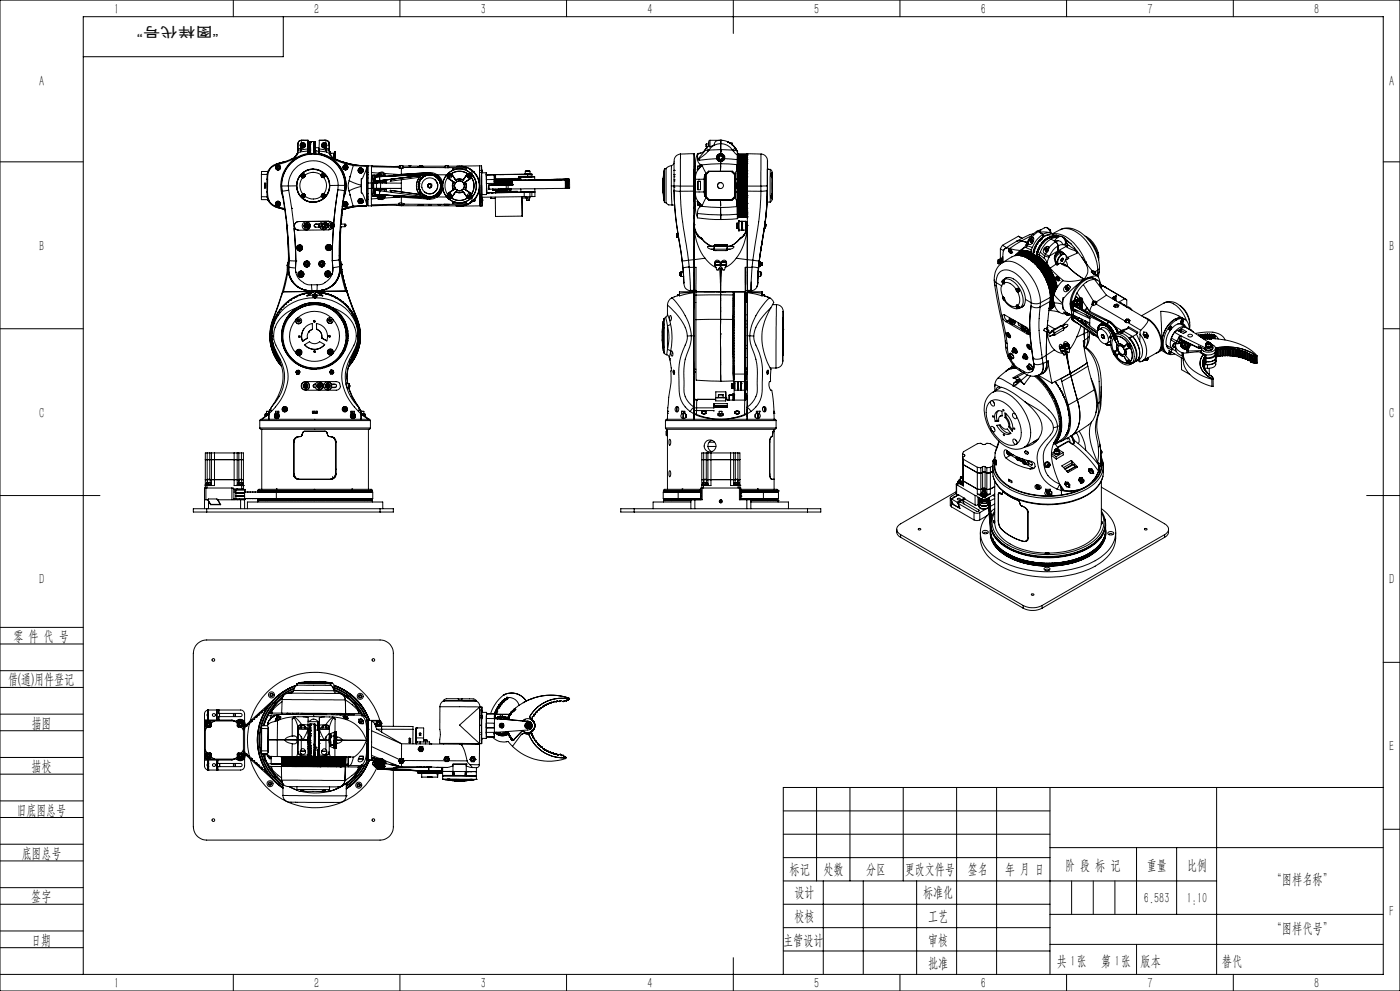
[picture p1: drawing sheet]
<svg xmlns="http://www.w3.org/2000/svg" width="420mm" height="297mm" viewBox="0 0 420 297" stroke-linecap="round" stroke-linejoin="round" font-family="sans-serif">
<defs><g id="words">
<g font-size="4.4">
<text x="34.2" y="4.1">1</text>
<text x="94.2" y="4.1">2</text>
<text x="144.2" y="4.1">3</text>
<text x="194.2" y="4.1">4</text>
<text x="244.2" y="4.1">5</text>
<text x="294.2" y="4.1">6</text>
<text x="344.2" y="4.1">7</text>
<text x="394.2" y="4.1">8</text>
<text x="11.7" y="25.9">A</text>
<text x="416.7" y="25.9">A</text>
<text x="11.7" y="75.1">B</text>
<text x="416.7" y="75.1">B</text>
<text x="11.7" y="125.1">C</text>
<text x="416.7" y="125.1">C</text>
<text x="11.7" y="175.1">D</text>
<text x="416.7" y="175.1">D</text>
<text x="4" y="192">零 件 代 号</text>
<text x="2.5" y="205.1">借(通)用件登记</text>
<text x="9.5" y="218.1">描图</text>
<text x="416.7" y="225.1">E</text>
<text x="9.5" y="231.1">描校</text>
<text x="5" y="244.2">旧底图总号</text>
<text x="6.5" y="257.2">底图总号</text>
<text x="236.9" y="261.9">标记</text>
<text x="247.1" y="261.9">处数</text>
<text x="259.9" y="261.9">分区</text>
<text x="271.5" y="261.9">更改文件号</text>
<text x="290.4" y="261.9">签名</text>
<text x="301.5" y="261.9">年 月 日</text>
<text x="319.5" y="260.6">阶 段 标 记</text>
<text x="344" y="260.6">重量</text>
<text x="356.1" y="260.6">比例</text>
<text x="238.3" y="268.9">设计</text>
<text x="276.9" y="268.9">标准化</text>
<text x="381.5" y="264.8">“图样名称”</text>
<text x="9.4" y="270.1">签字</text>
<text x="343.2" y="270.7">6.583</text>
<text x="356" y="270.7">1:10</text>
<text x="416.8" y="274.4">F</text>
<text x="238.3" y="276.1">校核</text>
<text x="278.4" y="276">工艺</text>
<text x="381.5" y="279.6">“图样代号”</text>
<text x="9.4" y="283.2">日期</text>
<text x="234.9" y="283.3">主管设计</text>
<text x="278.4" y="283.3">审核</text>
<text x="278.4" y="290.2">批准</text>
<text x="317.1" y="289.4">共 张</text>
<text x="321.1" y="289.4">1</text>
<text x="330.3" y="289.4">第 张</text>
<text x="334.5" y="289.4">1</text>
<text x="342.1" y="289.4">版本</text>
<text x="34.2" y="296.1">1</text>
<text x="94.2" y="296.1">2</text>
<text x="144.2" y="296.1">3</text>
<text x="194.2" y="296.1">4</text>
<text x="244.2" y="296.1">5</text>
<text x="294.2" y="296.1">6</text>
<text x="344.2" y="296.1">7</text>
<text x="394.2" y="296.1">8</text>
</g>
<text font-size="4.4" fill="#0a0605" x="366.6" y="289.4">替代</text>
<text font-size="4.1" fill="#0a0605" x="65.6" y="8" transform="rotate(-180 65.6 8)">“图样代号”</text>
</g></defs>
<g fill="none" stroke="#000" stroke-width=".3">
<path d="M0 0h420v297h-420zM70 0v5M85 5v12h-60M120 0v5M170 0v5M220 0v10M270 0v5M320 0v5M370 0v5M0 48.5h25M78.4 58.9v.9h2M78.4 52.3h1.8"/>
<path d="M78.4 52.3v6.6M78.4 58.9l1.8 .1M79.4 54.9h.1M79.4 55.1h.1M79.4 55.3h.1M79.4 55.5h.1M79.4 55.7h.1M79.4 55.9h.1M79.4 56.1h.1M79.4 56.3h.1M79.4 54.9v.2M79.4 55.3v.2"/>
<path d="M79.4 55.7v.2M79.4 56.1v.2M80.1 57.5l.1 1.7M80.1 57.5h.2M80.1 53.7h.2M80.1 53.7v3.8M80.2 59.2l.7 1.3M80.2 52l-.1 1.7M80.2 59.2l.2 .7M80.3 57.5l.1 1.4 .5 1.6M80.3 53.7v3.8M80.4 59.9l1 1.4 1.7 .9"/>
<path d="M80.4 59.9h.1M80.4 59.9l.4 .7M80.4 51.4h-1.9l-.1 .9M80.4 51.3l-.2 .7M80.5 51.1l-.1 .2M80.9 50.7l-.7 1.3M80.9 50.7l-.5 1.3-.1 1.7M83.1 50.3l.3 .2M83.1 50.3h.1M83.1 50h.1M83.1 50v.3M83.2 49.1l-1.6 .7-1.2 1.5"/>
<path d="M83.2 49.4l-1.5 .6-.8 .7M83.2 49.1v.3M83.2 49.1h-.1M83.4 49.5h.1M83.4 50.9h.1M83.4 49.4a.76 .76 0 0 0-.7 .8 .76 .76 0 0 0 .7 .7M83.4 49.5a.71 .71 0 0 0-.7 .7 .71 .71 0 0 0 .7 .7M83.4 49.5a.71 .71 0 0 1 .7 .7 .71 .71 0 0 1-.7 .7M83.5 49.8l-.4 .2M83.5 49.8l.2 .3v.3l-.3 .1M84.4 55.8h.1M84.4 55.8l.2 1.5"/>
<path d="M84.5 55.8l.2 1.5M84.6 57.3l1.4 10.3M84.6 57.3h.1M84.7 57.3l.6 4.1a122.8 122.8 0 0 1 1.4 16.6M85.2 48.5l-1.9 .5M85.5 48.4l-2.3 .7M86.5 55.7l-2 .1M86.5 55.7l.1 1.3M86.6 57a123.8 123.8 0 0 1 2.2 21.2M86.6 57l-1.9 .3M87.6 47.8l-4.4 1.6M87.7 47.6l-.1 .2"/>
<path d="M87.7 47.6l-4.5 1.5M89 55.7h-2.5M89 46.5l-1.4 1.3M89.1 46l-.5 .8-.9 .8M89.3 45.6l-.9 1.5M89.3 45.6l-.3 .9M89.3 45.3v.2M89.4 45.3l-.1 .3M89.4 45v.3M89.4 43.1v1.9M89.4 43v1.8M90.1 43.5l.2 .7"/>
<path d="M90.1 43.5v.1M90.1 45.5l-.6 .4-.5 .6M90.1 43.8l.7 .5M90.1 43.3v.2M90.3 44.9l-.9 .4M90.3 44.2v.2M90.3 44.4l-.7 .2-.2 .4M90.3 44.9l-.2 .6M90.3 44.4v.5M90.4 42a.99 .99 0 0 0-1 1M90.4 42.9a.79 .79 0 0 1 1.1 .1 .79 .79 0 0 1-.1 1.1 .79 .79 0 0 1-1.1 .1M90.4 42v.9"/>
<path d="M90.4 42.9l-.3 .6M90.4 42l-.7 .3-.3 .7M90.4 42h2M90.5 52.3l-.1 .6 .5 .3M90.5 43.6h.1M90.5 43.6l.2 .2M90.6 42.8l-.3 .1M90.7 52.8l.2 .2M90.7 52.8h.1M90.7 52.5h.1M90.7 52.5v.3M90.7 58.7h.1"/>
<path d="M90.7 58.7l.2 .2M90.7 43.2h.3M90.7 43.2h.1M90.7 43.2l-.2 .4M90.8 53.3a3.9 3.9 0 0 0 0 4.8M90.8 58.1a.61 .61 0 0 0-.2 1 .61 .61 0 0 0 1-.2M90.8 58.1a.63 .63 0 0 1 .8 .8M90.8 58.5h.1M90.8 58.5l-.1 .2M90.9 42.9h.1M90.9 44.2h.1M90.9 42.9a.69 .69 0 0 0-.7 .6 .69 .69 0 0 0 .7 .7"/>
<path d="M90.9 42.9a.69 .69 0 0 1 .7 .6 .69 .69 0 0 1-.7 .7M90.9 52.1a.6 .6 0 0 0-.6 .6 .6 .6 0 0 0 .6 .6M90.9 52.1h.1M90.9 53.2h.1M90.9 52.1l-.4 .2M90.9 52.1a.55 .55 0 0 1 .6 .6 .55 .55 0 0 1-.6 .5M91 58.1h.1M91 59.2h.1M91 52.4l-.3 .1M91 58.1a.55 .55 0 0 0-.6 .6 .55 .55 0 0 0 .6 .5M91 58.1a.55 .55 0 0 1 .5 .6 .55 .55 0 0 1-.5 .5M91 52.4l.2 .5-.3 .1"/>
<path d="M91 43.2l.2 .3-.1 .3h-.4M91.1 52.5l.1 .2M91.1 58.4l-.3 .1M91.1 58.4l.2 .3-.4 .2M91.2 58.6l-.2 .3M91.5 52.5a.61 .61 0 0 0-1-.2 .61 .61 0 0 0 .3 1M91.5 52.5a.62 .62 0 0 1-.7 .8M92.4 46h.1M92.4 44.6v.7M92.4 45.3l-2.3 .2M92.4 46a9.8 9.8 0 0 0-7.6 13M92.4 44.6l-2.1 .3"/>
<path d="M92.4 42v2.6M92.4 42v4.2v-.9M92.4 44.6v1.3M92.7 45.9h.1M92.7 45.9l-.3 .1M93 43.7v.3M93 43.4v.3M93 44.1v.3M93 43.1v.3M93 44.4v.4M93 42.9v.2M93 44.8v.4"/>
<path d="M93 45.3v.4M93 45.8v.3M93 46.1h.1M93 45.8h.1M93 45.9h.1M93 45.6h.1M93 45.6v.1M93 45.3v.1M93 45.4v.1M93 45.2h.1M93 44.8v.1M93 44.8h.1"/>
<path d="M93 44.4v.1M93 44.6h.1M93 44.4h.1M93 44.1h.1M93 44h.1M93 43.7v.1M93 43.6v.1M93 43.4v.1M93 43.6h.1M93 43.4h.1M93 43.1v.1M93 43.1h.1"/>
<path d="M93 42.9v.1M93 42.9h.1M93 43.3h.1M93 45.4h.1M93 43v.1M93 43.2v.2M93 43.5v.1M93 43.8v.2M93 44.5v.3M93 44.9v.3M93 45.4v.2M93 43.7h.1"/>
<path d="M93 45.3h.1M93 44.9h.1M93 44.5h.1M93 43.8h.1M93 43.2h.1M93 43h.1M93 42.8v.1M93 42.6v.1M93 42.5v.1M93 42.5h.1M93 42.8h.1M93 42.7h.1"/>
<path d="M93 42.6h.1M93 42.7v.2M93.1 42.5h-.3l-.1 3.6M93.1 45h.1M93.1 44.2h.1M93.1 43.9h.1M93.1 43.3h-.1M93.9 50.7a4.9 4.9 0 0 1 5.1 4.9M93.9 50.7a5 5 0 0 0-4.9 5M93.9 50.7a5 5 0 0 0-4.9 5 5 5 0 0 0 5 4.9M94 50.8h.1M94 50.8a4.9 4.9 0 0 1 4.9 4.9 4.9 4.9 0 0 1-4.9 4.9"/>
<path d="M94.3 43.7l.1 .3M94.3 43l.1 .7-.1-.3M94.3 44.4v.4M94.3 44.8v.4M94.3 45.3v.3M94.3 42.7h.1M94.3 45.8v.3M94.3 42.6v.1M94.3 42.8h.1M94.3 42.8v.1M94.3 43h.1M94.3 43.2h.1"/>
<path d="M94.3 43.5h.1M94.3 43.5l.1 .1M94.3 43.8h.1M94.3 44.1h.1M94.3 44.2v.1M94.3 44.5h.1M94.3 44.6v.1M94.3 45v.1M94.3 45.4h.1M94.3 45.5h.1M94.3 45.8h.1M94.3 45.8v.2"/>
<path d="M94.3 46h.1M94.3 45.2h.1M94.3 44.3h.1M94.3 43.8l.1 .2M94.3 43.1h.1M94.3 42.9h.1M94.3 46.1h.1M94.3 45.9h.1M94.3 44.1v.2M94.3 44.5v.2M94.3 45.4v.2M94.3 46v.1"/>
<path d="M94.3 45.6h.1M94.3 45h.1M94.3 44.6h.1M94.3 44.2h.1M94.3 42.5v3.6M94.3 42.5h.1M94.3 42.6h.1M94.3 42.4h-1.2l-.1 3.7M94.3 42.5h.3M94.3 42.6v.3M94.4 44.1l-.1 .3M94.4 43.1v.2"/>
<path d="M94.4 42.9v.2M94.4 42.8v.1M94.4 42.6h.1M94.4 43.9h.1M94.4 44.9l-.1 .3M94.6 45.3l-.1 .8M94.6 44.3v-1.8l-.1 3.6M95.6 44.3h-1v1M95.6 46.1v-1.8v1.9M95.6 46.1v.1M95.6 45.5v.7zM95.6 46.1l.1 .1"/>
<path d="M95.6 45.9l.1 .1M95.7 45.3l2.3 .2M95.7 44.6v.7M95.7 46a9.8 9.8 0 0 1 7.5 13M95.7 46h.1M95.7 44.6l2.1 .3M95.7 45.3v.9M96.3 52.5a.6 .6 0 0 1 1-.3 .6 .6 0 0 1-.2 1M96.3 52.5a.62 .62 0 0 0 .8 .7M96.3 52.5a3.9 3.9 0 0 0-4.8 0M96.4 58.8a4 4 0 0 1-4.8 .1M96.4 43.5a.8 .8 0 0 0 .5 .8 .8 .8 0 0 0 .9-.1"/>
<path d="M96.5 43.5l.2 .6M96.6 43.2l-.1 .3M96.7 52.5h.1M96.7 52.5v.3M96.7 52.8h.1M96.7 52.8l.2 .1M96.7 58.6h.1M96.7 58.6l.1 .2M96.8 58.8l.3 .1M96.8 58.8h.1M96.9 58.3l-.2 .3M96.9 58.3l.3 .1-.1 .5"/>
<path d="M96.9 52.1h.1M96.9 53.2h.1M96.9 52.4l.3 .2M96.9 52.1a.55 .55 0 0 0-.5 .5 .55 .55 0 0 0 .5 .6M96.9 52.3l-.2 .2M96.9 52.1a.55 .55 0 0 1 .6 .5 .55 .55 0 0 1-.6 .6M96.9 52a.6 .6 0 0 0-.6 .6 .6 .6 0 0 0 .6 .6M96.9 43.6h.1M96.9 43.6l.3 .3M96.9 52.3l.3 .2-.3 .4M97 58.1a.55 .55 0 0 0-.6 .5 .55 .55 0 0 0 .6 .6M97 58.1a.55 .55 0 0 1 .5 .5 .55 .55 0 0 1-.5 .6"/>
<path d="M97 58a.6 .6 0 0 0-.6 .6 .6 .6 0 0 0 .6 .6M97 43.3h.1M97 43.3l-.1 .3M97 52.8l-.1 .1M97 42.8l-.2 .2M97.1 53.2a3.9 3.9 0 0 1 .1 4.8M97.2 58a.62 .62 0 0 0-.8 .8M97.2 58a.61 .61 0 0 1 .2 1 .61 .61 0 0 1-1-.2M97.2 58.8l-.2 .1M97.3 42.9h.1M97.3 44.3h.1M97.3 42.9a.71 .71 0 0 0-.7 .7 .71 .71 0 0 0 .7 .7"/>
<path d="M97.3 42.9a.71 .71 0 0 1 .7 .7 .71 .71 0 0 1-.7 .7M97.3 44.3h.2M97.3 42h.1M97.4 43.2l-.4 .1M97.4 43.2l.2 .3-.1 .3-.3 .1M97.6 42.9l.2 .1M97.8 44.9l.7 .1 .3 .3M97.8 44.5l.7 .1 .2 .4M97.8 42.9a.82 .82 0 0 0-1.4 .6M97.8 44.2v.3M97.8 42.9a.79 .79 0 0 1 0 1.3M97.8 44.9l.2 .6"/>
<path d="M97.8 44.5v.4M97.8 44.2l-.3 .1M97.8 42a1.02 1.02 0 0 1 1 1v.6M97.8 42v.9M97.8 42h-2l-.1 2.6M97.8 42l.8 .5 .2 .6M98 45.5l.7 .5 .4 .6M98.2 42.2h.1M98.7 45l.1 .1M98.8 45.3l.3 1.3M98.8 45.2l.4 1.3 1.3 1.2M98.8 43.1l-.1 1.9"/>
<path d="M98.8 45.2l.2 .3M98.8 43.1v.5M98.8 43.6v1.7M98.8 44.9l-.1 .1M98.8 43.1v2.2M99 55.6a5 5 0 0 1-5 5 5 5 0 0 1-5-4.9M99 46.1v-.6v.6M99 46.1h.1M99.1 46.6l.6 .8 .8 .5M100.3 45.9h-1.2l-.1 .2M100.3 46.1h.1M100.3 46.3h.1"/>
<path d="M100.3 46.2h.1M100.3 46.6h.1M100.3 46.6v.1M100.3 47h.1M100.3 47.1h.1M100.3 47.3v.1M100.3 47.4v.1M100.3 46.5h.1M100.3 46.7h.1M100.3 46.2v.1M100.3 46.5v.1M100.3 47.2h.1"/>
<path d="M100.3 47.3h.1M100.3 46.8h.1M100.3 46.9h.1M100.3 46.1v1.4M100.3 46.9v.2M100.3 47.5v.1M100.5 47.9l3.4 1.2 2.1 .5M100.5 47.7v.2M100.5 47.7l.4 .1M100.5 45.5v2.2M100.5 45.5v1.3M100.5 45.5h-.2v2.1"/>
<path d="M100.5 46.8v.9M100.5 46.8l.1 .1M100.6 46.9v.8zM100.6 47.7l.3 .1M100.9 47.8h.1M100.9 47.8l1.7 .7M101.4 56.8l-1.3 10.3zM101.4 56.8l1.9 .3M101.5 55.6h2M101.5 55.6a7.5 7.5 0 0 0-7.6-7.4 7.5 7.5 0 0 0-7.4 7.5M101.5 55.6l-.1 1.2M101.5 55.6h-2.5"/>
<path d="M102.6 48.5a23.5 23.5 0 0 0 7.5 1.2M102.6 48.5h.3M103.3 57.1l-1.1 9.5-.5 11.3M103.3 50.2h.1M103.3 50.2l.2 .3M103.4 49.9h.1M103.4 49.9l-.1 .3M103.5 55.6a9.5 9.5 0 0 0-9.6-9.4 9.5 9.5 0 0 0-9.4 9.6M103.5 55.6l-.2 1.5M103.5 57.1h-.2M103.5 57.1l-1.2 10.1M103.5 55.6h.1"/>
<path d="M103.6 55.6a9.6 9.6 0 0 0-9.7-9.5 9.6 9.6 0 0 0-9.5 9.7M103.6 55.6l-.1 1.5M103.6 49.5h.1M103.6 50.9h.1M103.6 49.4a.74 .74 0 0 0-.7 .8 .74 .74 0 0 0 .7 .7M103.6 49.5a.71 .71 0 0 0-.7 .7 .71 .71 0 0 0 .7 .7M103.6 49.5a.71 .71 0 0 1 .8 .7 .71 .71 0 0 1-.8 .7M103.8 49.8l-.4 .1M103.8 49.8l.2 .3-.1 .3-.4 .1M103.9 48.9l.6 .1M104.7 57.2l1.2 4.5M104.7 54.1l3.7 1.4"/>
<path d="M104.7 54.1a4.1 4.1 0 0 0 0 3.1M105 58.3l.1 .2M105.1 52.9l-.1 .1M106 49.6l-1.3 4.5M106 49.6l4.1 .1M107.9 50.3a.77 .77 0 0 0-.5 1.1 .77 .77 0 0 0 1.1 .4 .77 .77 0 0 0 .3-1.1M107.9 50.3a.81 .81 0 0 0-.4 .9 .81 .81 0 0 0 .7 .7M107.9 51.2h.1M107.9 51.2l.3 .2M107.9 50.3l.2 .1M108 50.9h.1M108 50.9l-.1 .3"/>
<path d="M108.2 59.6h.1M108.2 59.5a.77 .77 0 0 0-.7 .5 .77 .77 0 0 0 .2 .9l.2 .1M108.2 59.6a.71 .71 0 0 0-.7 .7 .71 .71 0 0 0 .7 .7M108.2 59.6a.71 .71 0 0 1 .7 .7 .71 .71 0 0 1-.7 .7M108.2 50.4h.1M108.2 51.8h.1M108.2 50.4a.71 .71 0 0 0-.7 .7 .71 .71 0 0 0 .7 .7M108.2 50.4a.71 .71 0 0 1 .7 .7 .71 .71 0 0 1-.7 .7M108.3 59.9l-.4 .2M108.3 59.9l.2 .3v.3l-.4 .1M108.3 50.8l-.3 .1M108.3 50.8l.2 .2v.3l-.3 .1"/>
<path d="M108.4 55.9v1.9M108.4 55.9l-1.9 .5-1.8 .8M108.4 55.5v.4M110 59.2v.7M110 59.8v1.9M110 59.8h.1M110 51.6v8.2M110 51.6h.1M110 59.7h.5M110 58h.4M110 52.3h.5M110 59h.4"/>
<path d="M110 53.3h.5M110.1 51.1v.6M110.1 49.8l-.6 1.9-.8 1.8-.1 .2-.2-.1v1.9M110.1 49.8l-.1 11.8-.8-2.7-.6-1.2-.2 .1M110.1 49.7l-.1 1.9M110.1 49.8v1.9M110.1 51.7h.4M110.1 59.2v.6M110.4 56.5l.1 5.2M110.4 54.9v1.6M110.4 54.9h1.1M110.4 56.5h1.1"/>
<path d="M111.4 49.7l7.8 .2M111.4 59.6v1.8M111.4 50v1.7M111.4 51.7v7.9M111.4 51.7l2.3 .2M111.4 50l8.4 .2M111.5 49.7h.1M111.5 49.7l-.1 .3M111.5 49.7h-1l-.1 5.2M111.5 56.5l.3 2.3M111.5 54.9v1.6M111.8 58.8l1.3 .1"/>
<path d="M111.8 56.5v-1.6h.3v1.6h-.3h1.8M111.8 52.5l-.3 2.4M111.8 52.5l.2 2.4M112 57.5h.1M112 53.9h.1M112 56.5v2.3h-.2M112 57.9h.4M112 53.5h.4M112 56.9h.1M112 56.5v1v-.6M112 54.5h.1M112 54.6h.1"/>
<path d="M112 56.5v.1M112 56.6v.1M112 56.7h.1M112 56.8v.1M112 54.8h1.3M112 56.8h.1M112 54.6l1.3 .1M112 56.7h.5M112 54.5v.1M112 54.7v.2M112 56.7v.1M112 56.9l.5 1.2"/>
<path d="M112 56.5h1.3M112.1 54.4l-.1-.5v1M112.1 56.8l.4 1.3M112.1 56.8l.4 .1M112.5 56.9l1.4 .3M112.5 54.4h.2M112.5 53.2l-.4 1.4M112.5 54.5h3v.2M112.5 58v.2M112.5 53.2v1.5M112.5 56.9h.2M112.5 58.1h.1"/>
<path d="M112.5 54.4l-.4 .2M112.5 53.2l-.5 1.3M112.5 53.2v.1M112.6 58.2l1.2 .2M112.6 53.1l1.2-.2zM112.7 56.9l1.2 .3M112.7 54.4h.1M112.7 56.9h.1M112.7 56.9h-.2h3h-.2v.5M112.7 58.2v.3M112.9 54.7h-.4h3h-.6M112.9 56.5h1.3"/>
<path d="M112.9 56.5h.1M113.1 58.9h.1M113.1 52.4h.2M113.1 52.4l-1.3 .1M113.1 58.9l.1 .1M113.2 59.1h.5M113.2 58.8h.5M113.2 59.1l.2 .2M113.2 58.8v.3M113.2 52.6l1.6 .1M113.2 52.6v.1M113.3 52.6l.2-.4h1l.3 .4"/>
<path d="M113.3 54.7h.1M113.3 58.7h.1M113.3 54.7l-1.3 .1M113.3 56.6l-1.3 .1M113.4 59.3h1.2M113.4 59.7h1.2zM113.4 59.3v.4M113.4 59.5l-2 .1M113.6 59.7h.8zM113.6 56.5h.1M113.7 59.7h.6zM113.7 51.9l.9-.4 .8 .5"/>
<path d="M113.7 51.9l-.6 .5M113.7 51.9l.2 .3M113.7 59.7h.1M113.7 59.1h.8M113.7 58.8h.8M113.7 58.8v.3M113.8 58.4h.1M113.8 52.2h.3M113.8 58.4l14.8 .9M113.8 58.4l14.6 .7M113.8 52.9l.1 1.2M113.8 52.9h.1"/>
<path d="M113.9 52.2l.7-.3 .5 .3M113.9 52.2h.1M113.9 57.2h.1M113.9 54.1h.1M113.9 54.1l-1.4 .3M113.9 57.2l-.1 1.2M113.9 57.2l14.1 1.8M114.2 56.5h6.2M114.2 54.9h-1.3v1.6M114.2 54.9v1.6M114.2 54.9h6.2M114.3 59.7h.1"/>
<path d="M114.5 59.1l.3 .1-.2 .1M114.5 58.8v.3M114.5 54.7h.2M114.5 58.7h.2M114.6 59.3v.4M114.6 54.7h.1M114.6 54.7l.2 .2M114.7 54.7h.3h-2h.4l-.2 .2M114.7 58.7h.3h-2h.4l-.2 .1M114.7 54.7h.1M114.7 58.7h.1M114.8 56.5h.7"/>
<path d="M114.8 56.5h-1.6l1.1 .2M114.8 58.8v.3M114.8 56.5l-.2 .2M115.1 59.1l.3 .3M115.1 59.1l-.5 .4M115.1 52.2l.2 .5M115.2 52.9h-2.7h.2v.2M115.3 58.5h-2.8v.2h3l-1 .1M115.3 58.7l-.2 .4M115.3 54v.5M115.4 52l-.3 .2M115.4 59.4l-.6 .4-.7-.1"/>
<path d="M115.4 52l.3 .8M115.4 52l4.3 .3M115.5 56.9l-.3-.2h-2.7v1.4M115.5 53.9v1M115.5 58.5v.2M115.5 56.5h.5l-.1 .9M115.5 52.8a1 1 0 0 0-1.2-.1h-1.8v.2M115.5 56.5v.9M115.7 58.5l-.3 .9M115.9 53.9l.1 1M117.1 57l.3 .6M117.1 57l8.8 1.3"/>
<path d="M117.1 57l.1 .1M117.2 57.1l.5 .6M117.2 57.1l8.7 1.2M117.4 53.7l-.3 .6 3.3-.4M117.7 53.7l-.4 .6M118 58.6l.2 .3 1.5 .2M118.3 52.4l-.2 .3M118.3 58.7l.2 .2M118.5 52.4l10.4-.7 1.2 .2 1.1 .5M118.5 52.4h-.2M118.5 52.4l-.2 .3M119.7 52.3l-1.4 .1"/>
<path d="M119.7 59.1l-4.3 .3M119.7 59.1h.7M119.8 50.2h.2M119.8 50.2l-.2 .1 .4 .2M120 49.7h.8M120 49.7v.8M120 49.8l-.9 .1M120.4 59.1v1.8M120.4 53.9v3.6M120.4 59.1l8 .6M120.4 50.4v1.9h-.7M120.4 50.4h.4"/>
<path d="M120.4 50.4l-.4 .1M120.8 50.2h.1M120.8 49.7v.7M120.8 50.2h.4M120.8 49.8h5.1M121.2 50.2l-.4 .2M121.2 50.2h12.3M122.9 49.6l-.2 .2M122.9 49.6h.1M122.9 49.6v.2M124.9 55.7a4 4 0 0 0 1 2.6M125 55.7l.3 1.7 1.1 1.4-.5-.5"/>
<path d="M125.5 55.8h.1M125.5 55.3h.1M125.5 56.3h.1M125.5 55.8l.2 .1M125.5 55.3l.2 .1M125.6 56.3h.1M125.6 54.9h.1M125.6 54.9l.1 .1M125.6 56.7h.1M125.6 56.7l.1 .1M125.7 56.8h.1M125.7 55.9l-.1 .4"/>
<path d="M125.7 55.4l-.2 .4M125.7 55.9h.1M125.7 55.4h.1M125.7 56.3l-.1 .4M125.7 55l-.2 .3M125.7 55h.1M125.7 54.4l.2 .2-.3 .3M125.7 54.4h.1M125.8 57.1h.1M125.8 57.1v.1M125.9 57.3h.1M125.8 56.8v.3"/>
<path d="M125.8 57.2l.1 .1M125.8 56.8h.1M125.9 58.3h.1M125.9 53.1a4 4 0 0 0-1 2.6M125.9 53.1h.1M125.9 53.2a3.6 3.6 0 0 0-.9 2.5M125.9 49.7h.8M125.9 49.7v.3M125.9 53.1l-5.5 .8M125.9 49.9h-.5l.5 .1M125.9 50h.8M126 54.3l-.3 .1"/>
<path d="M126 54.3h.1M126 53.9v.4M126 53.9h.1M126 57.2v.4M126 57.2v.1M126 57.2l-.1 .1M126 57.6h.1M126.1 57.6h.1M126.1 57.6v.1M126.1 57.7h.1M126.2 53.9h-.2M126.3 53.8h.1"/>
<path d="M126.3 53.5v.3M126.3 53.5h.1M126.3 57.6h.1M126.3 57.6v.1M126.3 57.6l-.2 .1M126.3 53.4h.1M126.3 53.4v.1M126.3 58h.1M126.3 57.6l.1 .1M126.4 58h.1M126.4 57.8l-.1 .2M126.4 57.7v.1"/>
<path d="M126.4 58v.1M126.4 52.6l-.5 .5M126.6 53.2l-.1 .3-.2-.1M126.6 53.2h.1M126.6 58l.1 .3M126.6 58h.1M126.6 58h-.2M126.6 53.1h.1M126.6 53.1v.1M126.7 58.3h.1M126.7 49.9h.1M126.7 49.7v.3"/>
<path d="M126.7 58.3l.1 .1M126.7 49.8h6.9M126.7 49.9h.4l-.4 .1M126.8 58.4h.1M126.9 58.3h.1M126.9 58.3l-.1 .1M127 52.9v.2h-.3M127 52.8v.1M127 59.2l1.4 .5M127 58.3h.1M127 58.3l.1 .1M127 52.8h.1"/>
<path d="M127.1 58.6h.1M127.1 58.3v.3M127.1 58.6v.1M127.1 58.3v.1M127.1 58.6l.1 .1M127.1 58.7h.1M127.3 58.6h.1M127.3 58.6l-.1 .1M127.4 52.6l-.1 .3-.2-.1M127.4 58.6h.1M127.4 57.6h.1M127.5 58.6v.2"/>
<path d="M127.5 52.6h-.1M127.5 52.6h.1M127.5 58.8h.1M127.5 58.8l.1 .1M127.5 52.6l.1 .1M127.6 52.7h.1M127.6 58.9h.1M127.7 58.8h.1M127.7 58.8l-.1 .1M127.8 58.7l-.1 .1M127.8 58.7l.1 .1M127.8 58.7v.1"/>
<path d="M127.8 58.8h.1M127.8 52.5l-.1 .2M127.8 52.4v.1M127.9 58.8l.1 .2M127.9 52.4l-14 1.7M127.9 52.4h.1M127.9 52.4h-.1M128 59h.1M128 52.4l.1 .1M128 52.4h.1M128.1 52.5h.1M128.1 59h.1"/>
<path d="M128.1 59l.3 .1M128.2 58.9h.1M128.2 58.9l-.1 .1M128.3 52.5h-.1M128.3 52.3h.1M128.3 52.3v.2M128.3 52.3l-14.5 .6M128.3 52.3l-.3 .1M128.3 58.9l.1 .2M128.3 58.9h.1M128.3 52.1l-14.4 .8M128.4 59.1h.1"/>
<path d="M128.4 51.7l-1.4 .5M128.4 51.7h.1M128.4 52.3h.1M128.4 52.3h.4M128.4 52.3l.1 .1M128.5 52.4l.2 .1M128.5 59.1h.1M128.5 52.4v.1M128.6 56.2h.1M128.6 59.1h-.1M128.6 59.3h.1M128.6 52.1a3.6 3.6 0 0 1 3.9 3.6"/>
<path d="M128.6 59.1v.2M128.6 52.1v.2M128.6 52.1l-14.8 .8M128.6 52.3h.1M128.6 52.3h-.2M128.7 59h.1M128.7 59l-.1 .1M128.7 58.9v.1M128.7 58.9h.1M128.7 52.4h.1M128.8 58.9l.1 .2M128.8 58.9h.1"/>
<path d="M128.9 52.2v.1M128.9 59.1v.1M128.9 59.1h-.5M128.9 52.2l-.2 .2M128.9 52.3h.4zM128.9 59.2h.1M128.9 52.3h.1M128.9 52.3l.1 .1M129 52.4v.1M129 59.2h.1M129 59.1v.1M129 59.1h.1"/>
<path d="M129.1 59h.1M129.1 59l-.1 .1M129.2 58.9l-.1 .1M129.2 58.9h.1M129.3 58.9h.1M129.3 58.9h-.1M129.3 55.2h.1M129.3 52.3l-.3 .1M129.3 52.3h.1M129.3 58.9v.1M129.3 58.9l.1 .2M129.4 59.1h.1"/>
<path d="M129.4 52.3h.1M129.4 59.1h-.3M129.4 52.3l.3 .1M129.4 52.3l.1 .2M129.4 52.3l.3 .1-.2-.1M129.5 52.5h.1M129.5 59.1h.1M129.5 59.1h-.1M129.6 58.9h.1M129.6 58.9l-.1 .2M129.7 58.8h.1M129.8 52.4l-.3 .1"/>
<path d="M129.8 58.8v.1M129.8 58.8l-.2 .1M129.8 52.3v.1M129.8 52.3l.1 .1M129.8 58.9l.1 .1M129.8 59l-.2 .1M129.9 59h.1M129.9 52.4h.1M129.9 52.5h.3M129.9 52.5l.3 .1M129.9 52.4v.2M129.9 52.6h.1"/>
<path d="M130 59h.1M130 58.9v.1M130 58.8h.1M130 58.9h.1M130 58.8v.1M130.1 58.7l-.1 .1M130.1 58.7h.1M130.1 52.5l.1 .1M130.2 58.7h.1M130.2 58.7h-.1M130.2 52.5l-.3 .1M130.2 52.5l.1 .1"/>
<path d="M130.2 58.7l.2 .1M130.3 52.6h.1M130.3 58.8l-.3 .1M130.4 52.6h.1M130.4 52.7h.1M130.4 52.7v.1M130.4 58.8h.1M130.4 52.6v.1M130.4 53.8h.1M130.4 53.8l.5 .5 .4 .8M130.4 52.6l.2 .1M130.5 58.8h.1"/>
<path d="M130.5 58.8h-.1M130.5 58.6v.2M130.5 58.6h.1M130.6 58.5h.1M130.6 58.5l-.1 .1M130.6 58.5l.2 .1M130.7 53h.1M130.7 53h.4M130.7 53h.3M130.8 52.8h.1M130.8 52.8h-.4M130.8 58.6h.1"/>
<path d="M130.8 58.6l-.3 .1M130.8 52.8l-.1 .2M130.8 58.3l.1 .2M130.8 58.3l.1 .1M130.9 58.3h-.1M130.9 58.5v.1M130.9 58.3h.1M130.9 58.5h.1M130.9 58.6h.1M130.9 58.6h-.1M131 58.2l-.1 .1M131 58.2h.1"/>
<path d="M131 53v.1M131 58.2l.2 .1M131.1 53h.1M131.1 58.6h.1M131.1 53l.1 .1M131.1 58.6h.6M131.1 53.3h.1M131.1 53.3l.1 .1M131.2 52.9h.1M131.2 54.9l.1 .2M131.2 53.1h.1M131.2 58.3l-.3 .2"/>
<path d="M131.2 53.2l.2 .2zM131.2 59l-1.1 .5-1.7 .2M131.2 52.4a3.8 3.8 0 0 1 1.7 2.6M131.2 52.4h2.8M131.2 53.3v.1M131.2 53.1l-.1 .2M131.2 59l2.8 .1M131.2 58.3h.1M131.2 58.1h.1M131.2 58v.1M131.2 58.1l.1 .1M131.2 53.4h.1"/>
<path d="M131.2 58h.1M131.3 55.1v.4M131.3 55.1a2.4 2.4 0 0 1-1.1 2.6 2.4 2.4 0 0 1-2.7-.1M131.3 58.2h.1M131.3 58.2l-.1 .1M131.3 57.9h.1M131.3 57.9l-.1 .1M131.4 57.9h-.1M131.4 57.9l.1 .1M131.4 57.9h.1M131.4 53.6h.1M131.4 53.6v.1"/>
<path d="M131.4 53.7l.1 .1M131.4 53.7h.1M131.5 53.4h-.2M131.5 53.4h.1M131.5 57.9l-.2 .3M131.5 53.4v.1M131.5 53.8h.1M131.5 57.6v.1M131.5 53.5l.2 .3zM131.5 58h.1M131.5 53.5h.1M131.5 57.6h.1"/>
<path d="M131.5 53.5l-.1 .1M131.5 57.7l.1 .2M131.6 57.9l-.1 .1M131.6 57.6h.1M131.6 53.8h.2M131.6 57.9h.1M131.6 58.2h.4M131.6 57.6h-.1M131.7 57.5l-.1 .1M131.7 57.5h.1M131.7 57.5l.1 .1M131.7 54h.1"/>
<path d="M131.7 54l.1 .1M131.8 53.7h.1M131.8 54.1h.1M131.8 57.6l-.2 .2M131.8 53.8h.1M131.8 54.1h.2M131.8 57.3h.1M131.8 57.3l.1 .1M131.8 53.9l.1 .2-.1-.2M131.8 53.8v.1M131.8 57.6h.1M131.8 53.9h.1"/>
<path d="M131.8 53.9l-.1 .1M131.8 57.5v.1M131.8 57.1h.1M131.8 57.5h.1M131.8 57.1v.2M131.8 57.9h.5M131.9 57.1h-.1M131.9 57.4v.1M131.9 57.5h.1M131.9 57.1h.1M131.9 57.5h-.1M131.9 54.4h.1"/>
<path d="M131.9 54.5h.1M131.9 54.5l.1 .1M132 54.1h.1M132 54.6h.1M132 56.8h.1M132 56.8v.1M132 56.9h.1M132 56.9l.1 .1M132 56.7h.1M132 57.1l-.1 .3M132 56.8l.1 .1M132 54.6h.2"/>
<path d="M132 54.2v.1M132 56.7v.1M132 54.3h.1M132 57.1h.1M132 54.3l-.1 .1M132 57.1h-.1M132 56.7h.2M132.1 54.8v.1M132.1 55l.2 .1M132.1 57h.1M132.1 56.7h-.1M132.1 54.9h.1"/>
<path d="M132.1 57.1h.1M132.1 54.9v.1M132.1 55h.1M132.1 56.4h.1M132.1 56.4l.2 .1M132.1 54.5l-.1-.2 .1 .3M132.1 56.3h.1M132.1 56.3v.1M132.1 57v.1M132.2 55.5h.1M132.2 56.2l-.1 .1M132.2 55.3h.1"/>
<path d="M132.2 55.3v.2M132.2 56.2h.1M132.2 55.9h.1M132.2 54.6h.1M132.2 56h.1M132.2 55.9v.1M132.2 56.7l-.1 .3M132.2 56.3v.2M132.2 55.8v.1M132.2 56l.1 .1M132.2 54.7h.1M132.2 55.8h.1"/>
<path d="M132.2 57.2l-.1 .2 .1-.2M132.2 56.7h.1M132.2 57.9h.1M132.2 54.7l-.1 .1M132.2 55.5l.2 .1M132.2 54.7l-.1 .2M132.3 56.5h.1M132.3 56.5v.1M132.3 56.7h-.1M132.3 55l-.1-.3 .1 .4M132.3 56.7h.1M132.3 56.6v.1"/>
<path d="M132.3 55.1h.1M132.3 56.2l-.1 .3M132.3 55.2v.4M132.3 56.1h.1M132.3 56.2h.1M132.3 55.2h.1M132.3 55.1v.1M132.3 55.7v.3M132.3 55.2l-.1 .1M132.3 56.2h-.1M132.4 55.6h.1M132.4 55.7h.1"/>
<path d="M132.4 56.1h.1M132.4 55.6v.1M132.4 55.7l-.2 .1M132.4 56.1l-.1 .1M132.5 56.5h.1M132.5 56.1v1.4M132.5 55.7a3.6 3.6 0 0 1-3.9 3.6M132.5 55.7h.1M132.5 55.5v.2M132.8 56.8h.1M132.8 56.1v.1M132.9 56.5a4 4 0 0 1-1.7 2.5"/>
<path d="M133.5 50.2l.1 .1M133.6 49.7h.8M133.6 49.7v.6M133.6 50.3h.8M133.6 50.1l-.4 .1h.3M133.7 49.6l-.1 .1M133.7 49.6h.1M133.7 49.6l.7 .1M134.1 58.7a.72 .72 0 0 1 .7-.7 .72 .72 0 0 1 .8 .7M134.1 58.7a.72 .72 0 0 0 .7 .7 .72 .72 0 0 0 .8-.7M134.1 52.7a.72 .72 0 0 1 .7-.7 .72 .72 0 0 1 .8 .7M134.1 52.7a.72 .72 0 0 0 .7 .7 .72 .72 0 0 0 .8-.7"/>
<path d="M134.1 58.7h.1M134.1 52.7h.2M134.2 53.3l1.8 1.3M134.2 53.3l2 1.3a1.98 1.98 0 0 0 0 2.2l-2 1.3M134.2 53.3a4.3 4.3 0 0 0 0 4.8M134.2 53.3h.1M134.4 49.8h4.2l1.5 .4M134.4 50.1h.1M134.4 49.7v.6M134.4 50.1l.4 .1h-.3M134.5 59.2h.1M134.5 53.2h.1"/>
<path d="M134.5 53.2l.1 .1M134.5 50.2h5.6M134.5 50.2l-.1 .1M134.6 58.7h.1M134.6 52.7h.1M134.7 59.7h.1M134.7 58.5h.1M134.7 52.5h.1M134.7 58.5l.4 .2-.2 .2-.3-.2M134.7 52.5h.3v.4l-.4-.2M134.7 58.5l-.1 .2M134.7 52.5l-.1 .2"/>
<path d="M135.2 52.2h.1M135.2 58.2a.61 .61 0 0 0-.9 .2 .61 .61 0 0 0 .4 .9 .61 .61 0 0 0 .7-.6M135.2 52.2l.2 .3M135.4 58.9l-.4 .4-.5-.1M135.4 59.3a4.3 4.3 0 0 0 4.9 0M135.4 52.1l1.3 1.9a1.93 1.93 0 0 1 2.3 0l1.3-1.9M135.4 52.1a4.4 4.4 0 0 1 4.9 0M135.4 52.1h.1M135.4 58.7h.2M135.5 59.3h.1M135.5 59.3h-.1M135.6 52.7h-.1a.6 .6 0 0 0-.6-.6 .6 .6 0 0 0-.6 .6 .6 .6 0 0 0 .6 .6"/>
<path d="M135.9 55.5v.4M136 56.8h.1M136 54.6a2.11 2.11 0 0 0 0 2.2M136 54.6h.1M136 54.6a2.17 2.17 0 0 0 0 2.2M136 56.8l-1.8 1.3M136 56.8l.1 .1M136.1 54.5l-.1 .1M136.3 55.7l.6 1.2M136.7 53.9h.1M136.7 53.9a2.18 2.18 0 0 1 2.3 0M136.7 57.4a2.17 2.17 0 0 0 2.3 0"/>
<path d="M136.7 57.4h.1M136.7 57.4l-1.3 1.9M136.7 57.4a1.93 1.93 0 0 0 2.3 0M136.7 57.4l-1.2 1.9M136.9 56.8h.1M137.1 49.8a6 6 0 0 1 5 1.6M137.3 53.8l-.6 .2M138.3 54.3a1.48 1.48 0 0 1 .8 2.1 1.48 1.48 0 0 1-2.2 .4M139 57.5a2.11 2.11 0 0 1-2.3 0l-1.3 1.8M139 57.5h.1M139 57.5l1.3 1.8M139 57.4l1.3 1.9"/>
<path d="M139.5 54.6a1.98 1.98 0 0 1 0 2.2l2 1.3M139.5 54.6l2-1.3a4.3 4.3 0 0 1 0 4.8M139.5 54.6h.1M139.6 56.8a2 2 0 0 0 0-2.3l1.9-1.3a4.4 4.4 0 0 1 0 4.9M139.6 56.8l1.8 1.3M139.6 56.8l1.9 1.3M140.1 50.2l.9 .5M140.1 52.7a.72 .72 0 0 0 .7 .7 .72 .72 0 0 0 .8-.7M140.1 52.7a.72 .72 0 0 1 .8-.7 .72 .72 0 0 1 .7 .7M140.1 52.7h.2M140.2 52.1h.1M140.2 52.1l-1.2 1.8"/>
<path d="M140.2 52a4.2 4.2 0 0 0-4.8 0l1.3 1.9M140.2 59.3h.1M140.2 52l-1.2 1.9M140.2 52v.1M140.3 58.7h-.2M140.5 59.2h.1M140.6 58.7h.1M140.6 52.7h.1M140.7 58.5h.1M140.7 58.5l.4 .2-.1 .2-.4-.2M140.7 52.5h.3v.4h-.3zM140.7 58.5l-.1 .2"/>
<path d="M140.8 52.5l-.2 .2M140.8 58.1a.6 .6 0 0 1 .6 .6 .6 .6 0 0 1-.6 .6 .6 .6 0 0 1-.6-.6M141 51.7h.1M141 51.7l-1.1-.6v-.5h-4v.5a5 5 0 0 0-1.2 8.6M141 51.7a4.9 4.9 0 0 1 1.9 4.4M141 50.7a1.96 1.96 0 0 1 .7 1.7M141 50.7a6 6 0 0 1 0 10.1M141 51.7a5.1 5.1 0 0 1 .9 7.1 5.1 5.1 0 0 1-7.2 .9M141.2 58.2h.1M141.2 52.2h.1M141.2 58.2a.6 .6 0 0 1 .1 .9 .6 .6 0 0 1-.8 .1M141.2 52.2a.6 .6 0 0 1 .1 .9 .6 .6 0 0 1-.8 .1 .59 .59 0 0 0 .9-.2 .59 .59 0 0 0-.4-.8 .59 .59 0 0 0-.7 .6"/>
<path d="M141.4 58.1h.1M141.4 58.7h.2M141.5 52.7h.1M141.5 51v.1M141.5 51.1l.7 .6M141.6 51.1l.6 .4M141.6 58.7a.72 .72 0 0 1-.7 .7 .72 .72 0 0 1-.8-.7M141.6 58.7a.72 .72 0 0 0-.8-.7 .72 .72 0 0 0-.7 .7M141.6 51l-.1 .1M141.7 59.1a2.06 2.06 0 0 1-.7 1.7M142.1 51.5h.1M142.2 51.6l1.1 1.6 .6 2.5"/>
<path d="M142.2 51.5v.2M142.2 51.7l.4 .4M142.5 59.4v.8h-.7M142.5 59.4l-1.6 1.4 .8-.5M142.5 52.1h.1M142.5 59.4v.1M142.6 59.4l-.1 .1M142.6 52.1a5.9 5.9 0 0 1 .1 7.2M142.7 59.4l-.2 .3zM142.7 59.3h.1M142.7 59.3l-.2 .1M143.9 49.7l.1 11.9"/>
<path d="M143.9 49.7v1.3M143.9 49.7v6M143.9 51.7l.1 7.4M143.9 51.1v.6M143.9 51.1h.1M143.9 51.7h.2M143.9 51.1h.2M143.9 49.7l-5.5 .1M143.9 49.7h.6M143.9 55.7l.1 6M143.9 55.7l-.3 1.9-.9 1.8M144 59.1v.6h.2"/>
<path d="M144.5 50.8v1.2M144.5 49.7l.1 12M144.5 49.7v2.1M144.5 50.8v1.2zM144.5 50.8v1M144.5 51.5h.1M144.5 51.3h.1M144.5 51.8v-.4l.1 7.1M144.5 50.8v1zM144.5 51.8h1.4M144.5 51.1v.5M144.6 59.4v1.2z"/>
<path d="M144.6 59.4v1.1M144.6 59.9h.1M144.6 59.8v.5M145.9 52.4v1.4M145.9 53.8v1.2h2.4M145.9 52.4h.1M145.9 52.3v-.5v2M145.9 55l.1 2.8M145.9 56.3v1.3zM145.9 54.1v.6M146 56.3v1.3zM146 57.7l-.1 .6h-1.3"/>
<path d="M146 57.8h.8M146.6 55.5v1.2M146.6 56.7h.1M146.8 57.7v.1M147.2 59.1v.4h.2M147.4 59.5h1.2M147.4 59.1v.4M147.5 57.7h.5zM147.5 57.8l.5-.1zM147.7 55.5h.1M147.7 55.5h.5M147.7 55.5h.4"/>
<path d="M147.8 55.5h.4M147.8 55.5h.1M147.8 57h.1M147.8 56.7v.3M147.8 55.5h.5M147.9 55.5h.5M147.9 55.5h.1M147.9 55.5h.4M147.9 57h.2M147.9 56.7v.3M148 55.5h.3M148 55.5h.5"/>
<path d="M148 55.4h.1M148 55.4h.4M148.1 55.5h.1M148.1 55.5h.3M148.1 55.4h.5M148.1 57h.1M148.1 56.7v.3M148.2 55.5h.5M148.2 55.5h.1M148.2 57h.3M148.2 56.7v.3M148.2 55.4h.1"/>
<path d="M148.2 55.4h.4M148.3 55.5h.1M148.3 55.5h.3M148.3 52.6v1.2M148.3 55.4h.4M148.3 52.6v1M148.3 52.3h.1M148.3 53.8v1.2M148.3 54.1v.6zM148.3 53.6v.8M148.3 53.8h-2.4M148.3 53.7v1.3"/>
<path d="M148.3 54v.6zM148.3 54.3v.1M148.4 55.4l-.1 .1M148.4 55.4h.3M148.4 55.5h.1M148.4 54.1l-.1 .2zM148.4 55.4h.1M148.4 55.4l-.5 .1M148.5 55.5h.1M148.5 55.4h.2M148.5 55.5h.2M148.5 57h.2"/>
<path d="M148.5 52.3h.2M148.5 52.3l-.2 .3M148.5 56.7v.3M148.5 52.3l-2.6 .1M148.6 55.4h.1M148.6 57.7h.1M148.6 59.1l.1 5.8 8-.1M148.6 55.5h.4M148.6 55.5h.1M148.7 55.5h.1M148.7 54h.4M148.7 54h.1"/>
<path d="M148.7 57h.3M148.7 53.5l-.4 .1M148.7 53.5v.4M148.7 54v1.5M148.7 52.3v1.2M148.7 56.7v.3M148.7 57.4l-.1 .3M148.7 57.7h-2.7M148.7 53.9l-.4 .5M148.7 55.4l-2.1 .1M148.8 55.5h.1M148.8 54h.1"/>
<path d="M148.8 54h.3M148.8 54v1.5M148.8 54h.4M148.8 54h.5M148.8 55.5h.3M149 55.5h.2M149 55.5h.1M149 57h.2M149 56.7v.3M149.1 55.5h.2M149.1 54h.1M149.1 54h.3"/>
<path d="M149.1 54v1.5M149.2 55.5h.3M149.2 55.5h.1M149.2 54h.2M149.2 54h.1M149.2 56.7v.3M149.2 54h.4M149.2 54l.1 1.5M149.3 55.5h.3M149.3 54h.1M149.4 57.4h-.7h2.7M149.4 57v.4"/>
<path d="M149.5 55.5h.1M149.5 56.9l-.3 .1M149.5 56.9h.2M149.5 56.7v.2M149.6 55.5h.1M149.6 55.5h.2M149.6 56.9h.2M149.6 56.9h.1M149.6 54h.1M149.6 54v1.5M149.6 56.7v.2M149.7 54h.2"/>
<path d="M149.7 54v1.5M149.7 55.5h.2M149.8 54h.1M149.8 55.5h.3M149.8 55.5h.1M149.8 54h-.5M149.8 54h.2M149.8 52.3h1.4zM149.8 56.9h.4M149.8 56.7v.2M149.9 54h.2M149.9 54v1.5"/>
<path d="M150 57h-.6h2.4h-.7M150.1 55.5h.1M150.1 56.7v.3h1M150.1 53.9l.2 .1M150.1 55.4l-.2 .1M150.1 55.4h.2M150.1 54h.2M150.1 54v1.4M150.2 55.5h.1M150.2 56.9h.1M150.2 56.7v.2M150.3 55.5h.2"/>
<path d="M150.3 55.4l.1 .1M150.3 55.5h.1M150.3 54h.1M150.3 54v1.4M150.3 56.9h.2M150.3 56.7v.2M150.4 54h.2M150.4 54v1.5M150.5 55.5h.1M150.5 56.9h.1M150.5 56.7v.2M150.6 55.4l-.2 .1"/>
<path d="M150.6 55.4h.1M150.6 54h.1M150.6 54v1.4M150.6 54h.6M150.6 55.5h.1M150.6 56.9h.2M150.6 56.7v.2M150.7 55.4h.1M150.7 54h.1M150.7 54v1.4M150.8 55.4h.2M150.8 55.4l-.2 .1"/>
<path d="M150.8 56.9h.2M150.8 55.4v.1M150.8 56.7v.2M150.8 55.4h.3M150.8 54h.3M150.8 54v1.4M150.9 53.9l.1 .1M151 55.4h.1M151 56.9h.2M151 55.4v.1M151 56.7v.2M151 54h.2"/>
<path d="M151 54h-.7M151.1 54h.1M151.1 56.9v.1M151.1 54v1.4M151.1 55.4h.1M151.1 55.4h.2M151.2 55.4h.1M151.2 56.9h.1M151.2 56.7v.2M151.2 54h.1M151.3 54h.1M151.3 54h.5"/>
<path d="M151.3 54h-.2M151.3 54v1.4M151.3 55.4h.3M151.3 55.4h.1M151.3 55.4h.4M151.3 56.9h.3M151.3 54h.4M151.3 56.7v.2M151.4 57.4v.3M151.6 55.4h.2M151.6 55.4h.1M151.6 56.9h.2"/>
<path d="M151.6 56.7v.2M151.7 55.4h.1M151.7 54h.2M151.7 54h.1M151.7 55.4h.2M151.7 54h.5M151.7 54v1.4M151.8 55.4h.1M151.8 54h.4M151.8 57.4h-2.4M151.8 54h.1M151.8 56.9h.1"/>
<path d="M151.8 56.7v.7M151.8 55.4h.4M151.9 55.4h.3M151.9 54h.1M151.9 54h.4M151.9 55.5h-5.3M151.9 56.7h-5.3M151.9 54v2.7M151.9 54v1.2M151.9 54h.5M151.9 55.2h.1M152 54h.1"/>
<path d="M152 54h.4M152 54v1.2M152 55.2h.1M152.1 54h.4M152.1 55.2h.2M152.1 54v1.2M152.2 55.4h.1M152.2 54h.1M152.2 55.2v.2M152.2 56.9h.2M152.2 56.9h-.4M152.2 54h.4"/>
<path d="M152.2 56.6v.3M152.3 55.4h.4M152.3 55.4h.1M152.3 54h.4M152.3 54h.1M152.3 54v1.4M152.3 54v1.2M152.3 55.2h.2M152.3 54h.6M152.4 54h.1M152.4 56.9h.3M152.4 54h.2"/>
<path d="M152.4 55.4h.1M152.4 55.4h.2M152.4 55.4h.5M152.5 54h.1M152.5 54h.3M152.5 55.2h.1M152.5 54v1.2M152.5 54h.5M152.5 54h.4M152.5 55.2h.3M152.6 55.4h.2M152.6 55.4h.1"/>
<path d="M152.6 54h.1M152.6 54h.5h-.2M152.7 55.4h.1M152.7 56.9h.1M152.7 54h.1M152.7 56.6v.3M152.8 55.4h.1M152.8 55.4h.3M152.8 54h.1M152.8 54h.2M152.8 55.2h.1M152.8 55.3h1"/>
<path d="M152.8 55.3h-.4M152.8 54v1.4M152.8 55.4h.4M152.8 55.4h.5M152.8 56.9h.3M152.8 56.6v.3M152.9 55.4h.4M152.9 54h.4M152.9 55.2h.2M152.9 54h.1M152.9 54v1.2M152.9 55.4h.1"/>
<path d="M152.9 55.4h.5M153 55.4h-.4h.6M153 55.4h.1M153 54h.1M153.1 55.4h.1M153.1 55.4h-.5M153.1 56.9h.1M153.1 56.6v.3M153.1 56.9h.2M153.1 54h.1M153.1 54h.2M153.1 55.2h.1"/>
<path d="M153.1 54v1.2M153.2 55.4h.1M153.2 54h.4M153.2 54v1.2M153.2 54h.2M153.2 55.2h.4M153.2 54h.1M153.3 55.4h.1M153.3 54h.1M153.3 56.6v.3M153.3 56.9h.1M153.4 55.4h.1"/>
<path d="M153.4 54h.4M153.4 56.6v.3M153.4 54h-.5M153.5 54h.1M153.5 54h.2M153.5 54l.1 1.2M153.6 55.2h.1M153.6 54h.1M153.6 54l.1 1.2M153.7 54h.1M153.7 55.2h.1M153.7 55.4h.1"/>
<path d="M153.7 55.4l-5.4 .1M153.7 54l.1 1.4-1.9 .1M153.8 54h.4M153.8 55.3h-1.4v1.6M154.1 54h.1M154.2 54h.4M154.6 54h.1M155.2 57.4h-3.8M155.2 57.4h.1M155.2 57.4v.3M155.2 57.6h1.4M155.2 57.4h-3.4"/>
<path d="M155.5 53.5v.4M155.5 53.5h-6.8M155.5 53.9h-6.8M155.9 53.4l-.4 .5M155.9 53.4l-.1 .3M155.9 53.4h.1M155.9 53.4l-.4 .1M155.9 52.9v.5M156.2 53.9l-1.6 .1M156.2 53.1v.9M156.2 54h-2.5M156.6 59.4v-.4l.1 5.8"/>
<path d="M156.6 59.4l.1 5.4M157 53h1.3M157.2 57.6h.5zM157.3 57.6h1.7M157.3 57.6l-11.3 .2M157.3 57.6v1.3M157.3 58.9l-13.3 .2M157.3 53h.4zM157.4 52.1h.2M157.4 52.1v.1h1.8M157.4 52.2l-11.5 .1M157.5 52.8l.4 .1"/>
<path d="M157.6 53h.1M157.6 53h.3zM157.7 51.3h1.2zM157.7 53h1.6h-.5M157.8 58.9v.4M157.8 59.3h.2M157.8 59.3l-1.2 .1M157.9 53l-1.7 .1 2.1-.1M157.9 53h.8M157.9 52.9v.1M157.9 51.3h.7M158 57.6h-2.8"/>
<path d="M158 57.6h.8M158 59.3h.1M158 57.5v.1M158 58.9v.4M158 60h.8M158 59.3v.7M158.2 51.3h.1M158.3 53h2.1h-1.7M158.3 52.2l-9.6 .1M158.3 52.8l-2.8 .1v.6M158.3 52.2v.6M158.5 51.3h.1"/>
<path d="M158.7 53.9h.1M158.7 53.9l-2.5 .1M158.7 53.9l11.2-.1v2.6h-.3M158.7 53.9h.9M158.7 53h.3M158.7 53h.9h-.3M158.8 57.6h.8M158.8 57.5v.1M158.8 59.3v.7M159 58.9v.4h-1M159 57.6v1.3M159 53h.1"/>
<path d="M159 52h.2l-1.8 .1M159 52l-1.4 .1M159 58.9h-1.7M159 58.9h.6M159 52v-.7h-.5l-.9 .1v.7M159.1 52.8l-1.2 .1M159.2 52.2h.4h-1.3M159.2 52v.2M159.6 57.6h-.6M159.6 57.6h.9zM159.6 53.9h.3M159.6 53.9h.1"/>
<path d="M159.6 57.6v1.3M159.6 53h-1.3M159.6 52.2v.6h-1.3M159.9 53.9h.4M159.9 53.9h.1M160.3 53.9h.5M160.3 53.9h.1M160.4 53.9h.1M160.4 53v.9h.3M160.4 56.6l.1 .9h-1.4h-2.8l-.1-.9M160.5 57.6v1.3h-.9M160.7 53.9h.1"/>
<path d="M160.8 53.9h.1M160.8 53.9h.4M160.9 53.9h.3M160.9 53.9h-.2M160.9 53.9h.1M161.2 53.9h.2M161.2 53.9h.1M161.4 53.9h.3M161.4 53.9h.1M161.7 53.9h.3M161.7 53.9h-.5M161.7 53.9h.2"/>
<path d="M161.7 53.9h.1M161.9 53.9h.3M162 53.9h.2M162 53.9h.1M162.2 53.9h.1M162.2 53.9h.3M162.5 53.9h.1M162.5 53.9h.2M162.7 53.9h.1M162.7 53.9h.6M162.8 53.8h.3M162.8 53.8h.1"/>
<path d="M162.8 53.8l-.3 .1M162.8 53.8v.1M163.1 53.8h.3M163.1 53.8h.1M163.1 53.8v.1M163.3 53.9h.1M163.3 53.9h.6M163.4 53.8h.3M163.4 53.8v.1M163.7 53.8h.1M163.7 53.8v.1M163.7 53.8h.3"/>
<path d="M163.9 53.9h.1M163.9 53.9h.4M164 53.8h.3M164 53.8v.1M164.3 53.8h.1M164.3 53.8v.1M164.3 53.9h.8M164.4 53.8v.1M164.7 53.8h.3M164.7 53.8h-.3M164.7 53.8v.1M165 53.8h.1"/>
<path d="M165 53.8v.1M165.1 53.8h.3M165.1 53.8v.1M165.4 53.8h.3M165.4 53.8v.1M165.7 53.8h.2M165.7 53.8v.1M165.9 53.8h.3M165.9 53.9h-.8M165.9 53.9h.3M165.9 53.8v.1M166.2 53.8h.2"/>
<path d="M166.2 53.9h.2M166.2 53.8v.1M166.4 53.9h1.6M166.4 53.8h.3M166.4 53.8v.1M166.7 53.8v.1M167 53.8h.3M167 53.8h-.3M167 53.8v.1M167.3 53.8h.4M167.3 53.8v.1M167.7 53.8h.3"/>
<path d="M167.7 53.8v.1M168 53.8h.3M168 53.8v.1M168 53.9h.3M168.3 53.8h.6M168.3 53.8v.1M168.9 53.8h.3M168.9 53.8h.1M169.1 53.8h.1M169.1 53.8l-.8 .1M169.1 53.8h.3M169.2 53.8h.3"/>
<path d="M169.2 53.8h.1M169.5 53.8h.1M169.6 53.8l-15.9 .2M169.6 53.8v2.6M169.6 56.4l-17.7 .3M169.7 53.7h.3M169.7 53.7l-.2 .1M169.7 53.7v.1M169.9 56.3h.1M170 53.7h.3l.1 2.6M170 56.3h.4M170 53.7v2.6"/>
<path d="M170.4 56.3h.1M170.4 56.3v-2.6l.1 2.6M170.5 56.3h.1M170.6 53.7l-10.2 .2 10.5-.2v2.6h-.4M198.9 57.1h.1M198.9 54.5v2.3l.3 1.3M198.9 54.2v1.7M198.9 53.9v3.2M198.9 57.1v.4M198.9 57.4l.3 1.9M198.9 57.5l.3 2.6M198.9 53.6h.1"/>
<path d="M198.9 57.5h.1M199.1 52.7v.6M199.1 52.7l.2-.7-.1 .7M199.1 58.7l.1 .7v-.7M199.1 58.7v-.7l.1 .7M199.1 52.7h.1M199.2 59.3v.7M199.2 59.3v.8M199.2 53.3v4.8M199.2 53.3l-.3 1.2M199.2 52.1l-.3 1.9v-.4M199.2 53.3h.1"/>
<path d="M199.2 58.1h.1M199.2 51.3l-.3 2.6M199.2 52.1v.6M199.2 52.1v.9M199.2 58.4v.9M199.2 51.3v.8M199.2 51.4v.7M199.2 58.7h-.1M199.2 58.7v.6M199.2 52.7l-.1 .6M199.4 50.6l-.2 .7M199.4 50.6v10.1"/>
<path d="M199.4 50.6h.4M201.4 55.7h.8M201.4 55.7l.2 5.8M201.4 49.6a1.73 1.73 0 0 0-1.6 2.4v8a1.36 1.36 0 0 0 1.8 1.5M202.2 48.8v.2a1.74 1.74 0 0 0-.8 1.7v5M202.2 52.4h.1M202.2 53h.1M202.2 56.1h.1M202.2 54.2h.1M202.2 53.8h.1M202.2 55.7l1.9 .1M202.2 57l.5 .3h1.4"/>
<path d="M202.2 57a141.8 141.8 0 0 0 2.5 21.2M202.2 57a151.8 151.8 0 0 0 2.4 21.2M202.2 51.1h.1M202.2 52.3h.1M202.2 55.7v1.3M202.2 57.1v.2M204.1 57.3l.6 8.5 1.9 12.2M204.1 55.8h4.1M204.1 55.8v1.5M204.2 46.2a2.75 2.75 0 0 0-2 3.5v6M204.2 46.2l-.1 9.6M208.2 57.3h-4.1"/>
<path d="M208.2 58.5v1.8v-.9M208.2 58.2v1.8v-.8M208.2 51.8h.1M208.2 59.5h.1M208.2 52.5v.3M208.2 51v1.1M208.2 51.3v.8M208.2 52.1v-.3v7.7v-.3M208.2 52.1v7.1M208.2 51.1v9.3M208.2 51v.9M208.2 59.2h.2"/>
<path d="M208.2 52.1h.2M208.2 59.2l.1 9.1M208.3 46.1l-4.2 .1M208.3 52.1l-.1-6v21.5M208.3 49.8h.3M208.6 53.3v.1M208.6 51.8l-.2 .2v7.3l.2 .2M208.6 53.4v4.1M208.6 53.7h.1M208.6 53.2v.5M208.6 57.5h2.6M208.6 57.5v.5"/>
<path d="M209.2 46.2l-.5 2.1-.1 5.1M209.2 46.5l.1 1.2M209.3 47.7v.4a1.71 1.71 0 0 0 1.1 1.3M209.3 50.5l.1 .1M209.3 47.7l.1 .2M209.4 54.4h.7M209.4 54.4v2.5h.7v-2.5M209.4 54.4h.1M209.4 50.6h.1M209.4 49.8v.8M209.4 49.8l-.1 .7M209.4 50.6h.2"/>
<path d="M209.4 49.8h.5M209.4 47.9l.5 .1M209.7 50.5l-.9 1.5-.2 1.3M209.7 50.5l-.5 .4 .1-.4M210 49.5l-.1 .8M210 49.5h.5l-.5 .7M210 49.5l-.3 .3M210 50.2h.1M210 50.2l-.3 .3M210.1 49.5v.7M210.3 45.9l-1.1 .1v.5M210.3 45.9l-.8 .2-.3 .4"/>
<path d="M210.4 49.4l.3 .2M210.7 49.6l1.1 2.4M210.7 49.6l-.7 .6M211.2 57.5l.3 1.3M211.2 53.7h-2.6M211.2 53.7v3.8M211.5 52.4l-.3 1.3M211.5 52.4v.1M211.5 58.8l.3 .4M211.5 58.8h.1M211.5 52.4v6.4M211.5 45l-2.1 2.9"/>
<path d="M211.5 58.8l1.1 1.1M211.5 52.5v6.3M211.6 44.9h.1M211.6 44.9l.8 .4M211.6 44.9l-.2 .3M211.7 44.7l-.6 .7-.8 .5M211.8 59.2l-1.1 2.4M211.8 52h.1M211.8 44.4l.9 .6M211.8 59.2l.7 .7M211.8 44.4l-.2 .5M211.9 43.1v.9"/>
<path d="M211.9 43.1h.7M211.9 44h.3M211.9 44h.1M212.2 44h.1M212.2 44l-.4 .4M212.4 45.3l-2.6 2.4 .1 .3M212.5 51.3h7.2l.8 .7M212.5 51.3l.1 .1M212.5 51.3l-1 1.1M212.6 43.7l.4 .3M212.6 51.4h7.2M212.6 43.5v.1"/>
<path d="M212.6 51.4l-1.1 1.1M212.6 43.5l-.4 .5M212.7 45l-.3 .3M212.8 51.4l-.9 .9v6.6l.9 .9M212.8 59.8h.1M212.8 59.8l6.8 .1M212.8 59.8l.1 .1M213 42a1.13 1.13 0 0 0-.4 1.5M213 42v2M213 42h3.1M214.2 43.5l-1.5 1.5M214.2 43.5l-1.2 .5"/>
<path d="M215.1 47.6l-5.2 .4M215.1 47.6l.3 .6 .8 .2M215.1 46.6l.2 .1M215.2 47.3h-.2M215.5 47.9l-.2 .1M215.8 46.1l.1 .2M215.8 48.2h.1M215.9 48.2h.7zM215.9 48.2v.2M216 47.8h.1M216.1 59.9l.1 1.8M216.1 54.7a.9 .9 0 0 0-.8 .7 .9 .9 0 0 0 .5 1"/>
<path d="M216.1 54.7l.4 .1M216.2 49.1v2.3M216.2 49.1l5 .3M216.2 49.1l-5.8 .3M216.2 49.8v.8M216.2 48.4v.7M216.2 48.4v.3M216.2 46l.5 .1M216.2 46h.1M216.2 46l.3 .1a1.14 1.14 0 0 1 .8 1.5M216.2 44.8v1.2M216.2 43a4.3 4.3 0 0 1 3.5 2"/>
<path d="M216.2 42a4.9 4.9 0 0 1 2.9 .9M216.2 42v1M216.2 46a1.21 1.21 0 0 0-1.1 1 1.21 1.21 0 0 0 .7 1.4M216.2 46a1.21 1.21 0 0 0-1.1 1.6M216.2 42h.1M216.2 45.3h.1M216.2 43l-2 .5M216.2 42h-.3a1.7 1.7 0 0 0-1.7 1.5M216.2 44.8l3.5 .2M216.2 42v2.8M216.2 45.3v.1M216.2 45.8v.2"/>
<path d="M216.2 51.4h.1M216.2 59.9h.1M216.2 44.8l-3.5 .2M216.5 46.7h.1M216.5 46.7a.6 .6 0 0 1 .3 .8 .6 .6 0 0 1-.8 .3M216.5 46.7l.1 .1M216.5 46.7a.6 .6 0 0 0-.8 .3 .6 .6 0 0 0 .3 .8M216.5 46.7l.2 .1M216.5 46.1l-.1 .1M216.6 46.3h.1M216.6 46.3l.4 .4 .1-.2M216.6 46.3l.6 .6"/>
<path d="M216.6 46.3l.4 .3M216.6 46.8h.1M216.6 48.2v.1M216.9 48h.1M216.9 48l-1.1 .2M217.1 47.8l.1 .1M217.2 46.9h.1M217.2 46.9v.6l-.3 .5M217.2 47.1l.2 .1M217.2 47.1l-.1 .7zM217.3 47.6l3.9 .2M217.3 47.6l-.3 .6-.8 .2"/>
<path d="M218.3 42.5h.1M218.3 42.5l.7 .4M218.8 42.9l.8 .1M219 42.9l-.1-.1 .2 .1M219.1 42.9l1.3 1.3M219.1 42.9l-.3-.1 .7 .4M219.5 51.4l.9 .9M219.5 51.4l1 .9M219.5 59.8h.1M219.5 51.4h.1M219.5 59.8l.1 .1M219.6 43.3l.9 1-.1-.1"/>
<path d="M219.6 43v.5M219.7 43v.3v-.3M219.7 43.2l1 1.4M219.7 43l-.1 .4M219.7 45l.3 .3M219.9 43.5l.7 .8-.1-.1M220 45.3l1.2 1.2M220.4 59l-.9 .8M220.4 58.9l-.9 .9M220.4 52.3h.1M220.4 59h.1M220.4 52.3v6.7"/>
<path d="M220.4 44.2l.2 .2M220.5 59.2l.7 1.3M220.5 52v1.7h.7M220.5 52h.1M220.5 44.2l.2 .5M220.5 59l-.9 .9M220.5 59.2l-.8 .7h-7.2M220.5 52.3v2.6M220.5 55.1v.2M220.5 55.5v.2M220.5 55.9v.2M220.5 56.3v2.7"/>
<path d="M220.6 44.4l-.9 .6M220.6 44.4l.3 .5M220.7 44.6l.6 .9M220.7 44.6l.5 .7M220.7 44.6l.2 .3M220.8 44.9l-.8 .4M220.8 44.9h.1M220.8 44.9l.2 .2M220.9 44.9l.3 .6M221.2 57.5h-.7v1.7M221.2 57.5v3M221.2 57.5v-1.2v9.1"/>
<path d="M221.2 50.7v3M221.2 50.7l-.7 1.3M221.2 55.5v.2M221.2 55.1v.2zM221.2 55.9v.2zM221.2 49.4v1.3M221.2 47.8v1.6M221.2 49.4v1.5zM221.2 46v8.9v-1.2M221.2 46.5v1.3M221.2 45.5v1M221.2 45.3v.2"/>
<path d="M221.2 45.3v.7M221.2 46h.1M221.3 45.5v.5M221.3 55.2h.1M221.3 55.9v.2zM221.3 56.9v-.6v9.1v-.3M221.3 49v.2M221.3 49.3v.1M221.3 49.6h.1M221.3 49.8v.1M221.3 50v.1M221.3 50.6v.1"/>
<path d="M221.3 50.8v.1M221.3 51.2h2.7zM221.3 51.4v.2M221.3 51.7v.1M221.3 52v.1M221.3 52.1h.1M221.3 52.3v.2M221.3 52.6l2.7 .1zM221.3 52.9h.1M221.3 53l2.7 .1zM221.3 53.3v.1M221.3 53.6h.1"/>
<path d="M221.3 53.9h2.7M221.3 53.9v.1M221.3 54.3v.1M221.3 54.5h2.7zM221.3 54.8l2.7 .1zM221.3 55.2v.1M221.3 56.4l2.7 .1zM221.3 56.7l2.7 .1zM221.3 56.9v.1M221.3 57.2v.1M221.3 57.4h2.7zM221.3 57.7h2.7z"/>
<path d="M221.3 57.8v.2M221.3 58.3h2.7M221.3 58.6l2.7 .1zM221.3 58.8v.1M221.3 59.1v.1M221.3 59.2h.1M221.3 59.2v.1M221.3 59.5v.1M221.3 59.7v.1M221.3 51.7h2.7M221.3 59.7h2.7M221.3 51.8h2.7"/>
<path d="M221.3 58.9h2.7M221.3 56.9h2.7M221.3 59.2h2.7M221.3 52.3h2.7M221.3 59.5h2.7M221.3 54.4h2.7M221.3 54.3h2.7M221.3 59.1h2.7M221.3 57.2h2.7M221.3 53.3h2.7M221.3 50.6h2.7M221.3 52.5h2.7"/>
<path d="M221.3 49.8h2.7M221.3 49.9h2.7M221.3 57.8h2.7M221.3 53.5h2.7M221.3 52.1h2.7M221.3 59.8h2.7M221.3 49.2v.6M221.3 49.9v.1M221.3 50.1v.5M221.3 50.7v.1M221.3 50.9v.5M221.3 51.6v.1"/>
<path d="M221.3 51.8v.2M221.3 52.1v.2M221.3 52.5v.8M221.3 53.4v.5M221.3 54v.3M221.3 55.5v.2M221.3 57v.2M221.3 57.3v.5M221.3 58v.8M221.3 58.9v.2M221.3 59.3v.2M221.3 59.6v.1"/>
<path d="M221.3 59.8v.7M221.3 56h2.7M221.3 57h2.7M221.3 54h2.7M221.3 57.3h2.7M221.3 58h2.7M221.3 53.4h2.7M221.3 58.8h2.7M221.3 59.3h2.7M221.3 52h2.7M221.3 51.6h2.7M221.3 51.4h2.7"/>
<path d="M221.3 59.6h2.7M221.3 50.9h2.7M221.3 50.7h2.7M221.3 50.8h2.7M221.3 50.1h2.7M221.3 50h2.7M221.3 49.3h2.7M221.3 49.2h2.7M221.3 49h2.7M221.3 46v8.9v-.5M221.3 46.6v.1M221.3 46.8h.1"/>
<path d="M221.3 46.9v.1M221.3 47.2h.1M221.3 47.3v.1M221.3 47.6h.1M221.3 47.6v.1M221.3 47.8v.1M221.3 48l2.7 .1zM221.3 48.2h2.7M221.3 48.4v.1M221.3 48.6l2.7 .1zM221.3 48.8v.1M221.3 47.6h2.7"/>
<path d="M221.3 46.4h2.7M221.3 48.5h2.7M221.3 46.7h2.7M221.3 47.2h2.7M221.3 47.1h2.7M221.3 47.3h2.7M221.3 46.8h2.7M221.3 46.9h2.7M221.3 47h2.7M221.3 46.6h2.7M221.3 46.5h2.7M221.3 46.3h2.7"/>
<path d="M221.3 47.8h2.7M221.3 48.8h2.7M221.3 46.7v.2M221.3 47v.3M221.3 47.4v.2M221.3 47.7v.1M221.3 47.9v.5M221.3 48.5v.3M221.3 48.9v.1M221.3 48.4h2.7M221.3 47.9h2.7M221.3 47.4h2.7"/>
<path d="M221.3 46v.2M221.3 46.2v.1M221.3 46.2h.1M221.3 46.2h2.7M221.3 46v.6M222.2 55.8h1.8M222.2 55.7h-1.8v.2l3.6-.1M222.2 56.1h-1.8v.2h3.6M222.2 56.1v.2zM222.2 55.7v.2zM222.2 55.3v.2zM222.2 54.9v.2z"/>
<path d="M222.2 56.2h1.8M222.2 55.4h1.8M222.2 55h1.8M223.9 54.2l.1 .2M224 50.3h-2.7l2.7 .1M224 59.7v.1M224 59.5v.1M224 59.2v.1M224 59.2h.1M224 59.1v.1M224 58.8v.1M224 57.8v.2"/>
<path d="M224 57.2v.1M224 56.9v.1M224 56.2v.1M224 55.9v.1M224 55.2l-3.6 .1v.2h3.6l-1.8-.1M224 55.2v.2M224 54.9v.1M224 54.3v.1M224 53.9v.1M224 53.5h.1M224 53.3v.1M224 52.3v.2"/>
<path d="M224 52.1h.1M224 52v.1M224 51.7v.1M224 51.4v.2M224 51.2h.1M224 51.1v.1M224 50.8v.1M224 50.6v.1M224 50.3v.1M224 50v.1M224 49.8v.1M224 54.9h-3.6v.2h1.8"/>
<path d="M224 49.9v.1M224 50.1v.5M224 50.7v.1M224 50.9v.5M224 51.6v.1M224 51.8v.2M224 52.1v.2M224 52.5v.8M224 53.4v.5M224 54v.3M224 54.4v.5M224 55v.2"/>
<path d="M224 55.4v.5M224 56v.2M224 56.3v.6M224 57v.2M224 57.3v.5M224 58v.8M224 58.9v.2M224 59.3v.2M224 59.6v.1M224 59.8v.7M224 49.3h.1M224 49v.2"/>
<path d="M224 48.9h.1M224 48.4v.1M224 48.2h.1M224 47.8v.1M224 47.7h.1M224 47.3v.1M224 47.2h.1M224 47.3h.1M224 47.1v.1M224 46.8h.1M224 46.9v.1M224 46.6v.1"/>
<path d="M224 46.6h.1M224 46.4h.1M224 46.3v.1M224 49.8v1.5zM224 49.6h-2.7M224 46.3v1M224 47.4v.4M224 47.9v.5M224 48.5v.5M224 49.2v.4M224 49.6v.2M224 46.5h.1"/>
<path d="M224 46.7h.1M224 46.8v.1M224 46.4v.1M224 46.2v.1M224 46.2h.1M224 58.7h.2M224 51.3l.2 .2M224 51.1l.2 .2M224 47.6l.1 .2M224.1 47.8h.1M224.1 47.7h.1M224.1 47.8v3.4"/>
<path d="M224.1 48.1v.1M224.1 48.3h.1M224.1 48.2v.1M224.1 48.7v.1M224.1 48.9h.1M224.1 49.4h.1M224.1 49.6h.1M224.1 50.1v.1M224.1 50.4h.1M224.1 51.2h.1M224.1 51.2v.9M224.1 52.1h.1"/>
<path d="M224.1 52.1v.3M224.1 52.4v.6M224.1 53h.1M224.1 53v.1M224.1 53.1v1.1M224.1 53.9h.1M224.1 57.3v.2M224.1 57.7v.1M224.1 57.1v1.5M224.1 58.2v.1M224.1 58.3v.1M224.1 58.6v.2"/>
<path d="M224.1 58.8v.4M224.1 59.2v.1M224.1 59.3h.1M224.1 59.5v.1M224.1 59.3v4.4M224.1 52.6h.1M224.1 51.1h.1M224.1 58.7h.1M224.1 52.9h.1M224.1 58.8h.1M224.1 58.2h.1M224.1 53.1h.1"/>
<path d="M224.1 47.7v.1M224.1 58.5h.1M224.2 52.4v.2M224.2 58.7h.1M224.2 52.4h.1M224.2 46.1l4.2 .1M224.2 54.3h.1M224.2 52.6l-.1 .1M224.2 55.8h4M224.2 59.2h-.1M224.2 57.3h4.1M224.2 59.9l-.1 .2"/>
<path d="M224.2 46.1v21.7M224.2 54.4l-.2-.3v3l.2-.1M224.2 52.3h-.1M224.2 59.1l-.1 .1M228.2 55.8l.1 1.5M228.3 57.3l-.6 8.6-1.9 12.1M230.2 57l-1.9 .3M230.2 57l-.5 7.9-1.9 13.3M230.2 57a145.6 145.6 0 0 1-2.4 21.2M230.2 48.3v8.7M230.2 48.3l.1 2.5M230.2 55.7l-2 .1"/>
<path d="M230.2 50.7h.1M230.2 50.7v5M230.2 50.8h.9M230.3 48.3l-.1-.4a1.92 1.92 0 0 0-1.9-1.7l-.1 9.6M230.3 50.7v.1M231.1 50.8l.5 .6 .1 1.1M231.1 50.8v9.8h-1l.1-4.9M231.2 52.1h.2M231.4 52.1h.1M231.4 58.7v.4M231.4 52.1v.6M231.4 52.3h.1"/>
<path d="M231.4 52.3v.5zM231.4 52.9h.1M231.4 52.6h.1M231.4 58.6v.5M231.4 58.9h.1M231.4 58.7h.1M231.4 52.4v.6M231.4 58.6v.3M231.6 52.5l-.3-.4a.81 .81 0 0 0 .3 1.1v.1M231.6 53.3v4.8M231.6 58.1l-.4 1.1h.3l.1-.3M231.6 58.1v.8"/>
<path d="M231.6 52.5v.8M231.7 58.8l-.1 1.2-.5 .5M231.7 52.5v6.3M231.7 52.5l-.1-.9v.9M231.7 58.8l-.1 .9v-.8M415 48.5h5M80.9 60.5a3.8 3.8 0 0 0 2.2 1.4M82.3 61.8l.8 .4M82.7 61.1l.1 .4 .6 .3M83 61.1h.1M83 61.1l.2 .2M83.1 62.2l2.3 .6"/>
<path d="M83.1 61.9l2.3 .7M83.1 61.9v.3M83.1 62.2h.1M83.2 61.3l.4 .1M83.2 61.3h.1M83.2 60.7l-.2 .4M83.2 61.3l.3 .1M83.2 60.7l.4 .1 .1 .3-.2 .3M83.4 60.4h.1M83.4 61.8h.1M83.4 60.3a.74 .74 0 0 0-.7 .8 .74 .74 0 0 0 .7 .7M83.4 60.4l-.6 .2-.1 .5"/>
<path d="M83.4 60.4a.71 .71 0 0 1 .7 .7 .71 .71 0 0 1-.7 .7M86 67.6l.6 10.2M86 67.6h.1M86 67.6v.2M86.1 79.5h.3M86.1 79.5l.1 1.4M86.2 79.5h.2M86.4 71.7l.1 5.7M86.4 78.7h.1M86.4 78.7v.7M86.4 79.4l-.3 .1M86.4 78.6v.1"/>
<path d="M86.5 77.4l-.5 4.8-1.3 5.3M86.5 77.4l.1 .4M86.6 80l2.1 .3M86.6 77.8l-.1 2.3M86.6 77.8l.1 .2M86.6 80v.1M86.7 78l2.1 .2M86.7 78l-.1 2M87.5 62.4h.1M88.2 68.5l.6 9.7M88.8 78.2h.1M88.8 78.2l-.1 2.2"/>
<path d="M89.5 74.2h.1M89.5 74.2l.1 .3M89.6 74.5h.1M89.6 74.5l.3 .1M89.6 66.4l9-.1 .7 .2 .4 .4M89.6 66.4a1.31 1.31 0 0 0-1.3 1.3 1.31 1.31 0 0 0 1.3 1.3M89.6 66.4h.1M89.7 73.9l-.2 .3M89.7 73.9l.4 .1 .1 .4-.3 .2M89.8 73.6a.69 .69 0 0 1 .7 .6 .69 .69 0 0 1-.5 .8M89.8 73.6h.1M89.9 75.2h.1"/>
<path d="M89.9 73.4h.1M89.9 73.4a.9 .9 0 0 1 .8 .9 .9 .9 0 0 1-.8 .9M91.5 67h.8M91.5 67a.81 .81 0 0 0-.3 1 .81 .81 0 0 0 1.1 .4M91.5 67h.1M91.6 79.8h.1M91.9 66.5h.1M91.9 68.9h.1M91.9 66.5h.2M92 79.5h.1M92 78.7h.1M92 78.2h.1"/>
<path d="M92 78.2l.5 .1M92 78.2a.9 .9 0 0 1 .9 .9 .9 .9 0 0 1-.9 .9M92.1 66.5a1.19 1.19 0 0 1 1 1.3 1.19 1.19 0 0 1-1.2 1.1M92.3 67l.4 .7M92.3 68.4h.1M92.3 67h.1M92.4 78.4h-.5a.79 .79 0 0 0-.6 .6 .79 .79 0 0 0 .3 .8M92.4 78.4l.4 .7M92.4 79.8h-.8M92.4 79.8h.1M92.4 78.4h.1M92.7 67.7l-.4 .7"/>
<path d="M92.7 67.7h.1M92.8 79.1l-.4 .7M92.8 79.1h.1M92.9 79.1l-.2 .6-.7 .3M94 60.6h.1M94.4 67.3l1.5-.1 .1 .9-1.5-.1-.2-.3zM94.7 67.2h.1M95.7 67.2v.9M95.9 67.2v.9zM96.1 79.8h.8M96.1 79.8h.1M96.4 78.7a.41 .41 0 0 1 .5 .4 .41 .41 0 0 1-.4 .4"/>
<path d="M96.5 79.5h.1M96.5 78.7h.1M96.5 78.2h.1M96.5 80h.1M96.5 78.1a.92 .92 0 0 1 .9 1 .92 .92 0 0 1-.9 .9M96.5 78.1a.92 .92 0 0 0-.9 1 .92 .92 0 0 0 .9 .9M96.5 78.2a.9 .9 0 0 1 .9 .9 .9 .9 0 0 1-.9 .9M96.8 68.4h.1M96.9 78.3a.81 .81 0 0 0-1 .4 .81 .81 0 0 0 .2 1.1M96.9 78.3l.4 .8M96.9 78.3h.1M96.9 79.8h.1"/>
<path d="M97.1 66.4h.1M97.1 68.8h.1M97.1 66.4a1.2 1.2 0 0 1 1.2 1.2 1.2 1.2 0 0 1-1.2 1.2M97.3 79.1l-.4 .7M97.3 79.1h.1M97.3 66.8a.83 .83 0 0 0-.9 .6 .83 .83 0 0 0 .4 1M97.3 66.8l.6 .7M97.3 66.8h.1M97.4 66.8l.5 .7M97.6 68.3l-.8 .1M97.6 68.3h.1M97.9 67.5l-.3 .8"/>
<path d="M97.9 67.5h.1M98.2 67.2h.4M98.2 68h.4M98.2 67.3h.3M98.2 74.1h.1M98.2 74.1l.1 .3M98.2 67.9h.3M98.2 67.9h.2M98.2 67.3v.6M98.3 74.4h.1M98.3 74.4l.3 .1M98.3 67.3v.6"/>
<path d="M98.4 67.3v.6M98.4 67.3h-.2M98.5 73.8l-.3 .3M98.5 73.8l.3 .1v.4l-.2 .2M98.5 73.5h.1M98.5 74.9h.1M98.5 75.1h.1M98.5 73.3h.1M98.5 73.3a.92 .92 0 0 1 1 .9 .92 .92 0 0 1-1 .9M98.5 73.3a.92 .92 0 0 0-.9 .9 .92 .92 0 0 0 .9 .9M98.5 73.5a.71 .71 0 0 0-.7 .7 .71 .71 0 0 0 .7 .7M98.5 73.5a.71 .71 0 0 1 .7 .7 .71 .71 0 0 1-.7 .7"/>
<path d="M98.5 73.3a.9 .9 0 0 1 .9 .9 .9 .9 0 0 1-.9 .9M99.2 66.5a1.2 1.2 0 0 0-.7 1.1 1.2 1.2 0 0 0 .7 1.1M99.3 67.5h.1M99.3 67.5l.1 .3M99.4 67.8l.3 .1M99.4 67.8h.1M99.6 67.2l.3 .2 .1 .3-.3 .2M99.6 67.2l-.3 .3M99.7 66.9h.1M99.7 68.3h.1M99.7 66.9a.71 .71 0 0 0-.7 .7 .71 .71 0 0 0 .7 .7M99.7 66.9a.71 .71 0 0 1 .7 .7 .71 .71 0 0 1-.7 .7"/>
<path d="M99.7 78.1h.1M99.7 68.3l-1.1 .6-9 .1M99.7 78.1l.1 2.1M99.8 67.3l.1 .5M100 68.2l-.3 9.9zM101.7 77.9l-2 .2M101.7 77.9l.2 1.9M101.8 77.6l.2 2.3M101.8 77.6l-.1 .3M101.9 79.8l-2.1 .4M101.9 80a6.5 6.5 0 0 1-5.4 7M101.9 80a6.3 6.3 0 0 1-5.4 7"/>
<path d="M101.9 79.8v.2M102 79.9a6.3 6.3 0 0 1-5.6 7.1M102 77.3l.4 3.4M102 79.9l-.1 .1M102 77.3l-.2 .3M102 79.9h.1M102 70.7v6.6M102 79.9a6.4 6.4 0 0 1-2.7 6M102 79.9l1.1 5.4 .6 1.9h.4M102.1 78.5h.1M102.2 78.4v.1M102.2 79.4h.2"/>
<path d="M102.2 79.2h.2M102.2 68l-.4 9.6M102.2 67.2v.8l1.3-.1M102.2 67.2h.1M102.2 67.2h1.3M102.2 78.5v.7M102.2 78.5l.1 .7M102.3 68l-.3 5.3 .1 5.2M102.4 79.4h.1M102.4 79.2h.1M102.4 79.2v1.6M102.4 79.4l.1 1.4"/>
<path d="M102.8 62.8l-.5 4.4M103.3 61.3h.1M103.3 61.3l.3 .2M103.3 61v.3M103.3 61h.1M103.4 61l-.1 .3M103.5 67.2v.7M103.5 67.2h.1M103.6 67.2v.7zM103.6 67.4h.1M103.6 67.6h.1M103.6 67.9h-.1"/>
<path d="M103.6 67.3v.5M103.6 60.5h.1M103.6 61.9h.1M103.6 60.4l-.7 .5a.74 .74 0 0 1 1.2-.2 .74 .74 0 0 1-.2 1.2 .74 .74 0 0 1-1-.6l.3 .5 .4 .1M103.6 60.5a.69 .69 0 0 0-.7 .7 .69 .69 0 0 0 .7 .7M103.6 60.5a.69 .69 0 0 1 .7 .7 .69 .69 0 0 1-.7 .7M103.7 60.9l-.3 .1M103.7 60.9l.2 .2v.3l-.3 .1M103.7 60.9l-.4 .1M105.9 61.7l-3.2 .9M107.9 60.4h.1M107.9 60.4l.2 .2"/>
<path d="M107.9 60.1h.1M107.9 60.1v.3M108.1 61h-.2M108.2 61h.1M108.8 60.7a.76 .76 0 0 0-.3-1.1 .76 .76 0 0 0-1.1 .4 .76 .76 0 0 0 .5 1M110 61.7h-4.1M110 61.7a21.8 21.8 0 0 0-7.3 1.2l1.6-.5M110 60.3h.1M110.1 60.3v.1M111.4 61.4v.3h-.9M119.7 61.3h.2M119.7 61.3h1.4"/>
<path d="M119.7 60.9v.4M119.8 61.4h1.2zM120.1 61.4h.7M120.2 61.4h.1M120.4 60.9l.8 .3M120.4 60.9a.42 .42 0 0 0-.5-.1 .42 .42 0 0 0-.2 .4l-8.3 .2M120.4 61.4v.3M120.4 61.7l-4.1-.2-4.9 .2M120.4 61.7h17.5M120.5 61.4h.1M121.1 61.1v.2M121.2 61.2h-.1"/>
<path d="M121.2 61.2h12M121.2 61.2h.1M125.4 61.5h1.7zM125.9 61.4h.9M128.6 61.4l.8 .2zM131.4 61.3h.8zM133.1 61.3h.2M133.2 61.2h1.5M133.3 61.2l1.4 .1M133.3 61.4h1.3zM133.7 61.4h.6M133.7 61.4h.1"/>
<path d="M134 61.4h.1M134.6 61.3h.1M134.7 61.2l.1 .1M134.7 61.2v.1M134.7 61.2h5.4M135.9 60.4a5.4 5.4 0 0 0 4 0v.5h-4zM136.8 61.7h7.8M137 61.7a6.1 6.1 0 0 0 4.9-1.4 5.9 5.9 0 0 1-3.9 1.5h.1M139.8 60.4h.1M140.1 61.2l-2.2 .5M141 60.8l-.9 .4M141.7 60.3h.7z"/>
<path d="M141.7 60.3h.4M141.8 60.3l-2 1.1-1.9 .3M142 60.3h.1M144 60.3v.1M144 60.3h.1M144 60.3h.3M144.6 60.1h.1M144.6 60v-.9v2.6M199.2 60l.2 .7M199.2 60h.1M199.4 60.7h.4M201.6 61.5h.8"/>
<path d="M203 71.1l.1 .1M203.1 71v.1M203.1 70.1h.1M203.1 70.1l-.1 .9M203.1 70.1v1.1M203.1 70.1h.3M203.1 71.2h.5M203.1 70v.1M203.1 70h.3M204.6 78.2h.1M204.6 78.2l.3 2.2M204.7 78.2l.2 2.1"/>
<path d="M206.6 78l-1.9 .2M206.6 78l.2 2M206.8 80l-1.9 .3M206.8 80v.1M208.2 67.6l.3 1.5 .8 1.5M208.2 67.7a17.1 17.1 0 0 0 3.3 9.7M208.2 67.7l.4 1.5 .7 1.5M208.2 77.8v2.3M208.2 67.6v10.2M208.2 73.9v.8M208.2 67.6v.1M208.2 77.8l-1.6 .2"/>
<path d="M208.2 75.1v4M208.3 67.4h.1M208.3 61.8h.3M208.3 67.7l.3 1.3 .8 1.4M209.2 70.4h.2M209.2 64v1.3l7.1 .5M209.2 64l7 .4M209.3 60.7l.1 .8M209.3 60.7l-.1-.3 .5 .4M209.3 70.6l1.2 1M209.3 70.7l1.2 .9M209.3 70.6v.1"/>
<path d="M209.4 70.4l1 .9M209.4 60.7v.8M209.4 61.5h.5M209.4 60.7h.3M209.4 60.7h-.1M209.7 60.8a4.7 4.7 0 0 1-1.1-2.9l.1 5.2 .5 2M209.7 60.8l.3 .3M209.7 61.5l.3 .3M209.9 61l.1 .8M210 61.8h.1M210 61.1l.5 .7h-.5M210 61.1h.1"/>
<path d="M210 61.1l.7 .5M210.1 71.2l.4 .2M210.1 61.1v.7M210.4 71.4l.1 .3M210.4 61.8l5.8 .4M210.4 61.8l-.9 .8-.3 1.4M210.5 71.4l.2 .4M210.5 71.4v.1a6.5 6.5 0 0 0 3.4 2.4M210.5 71.6a6.8 6.8 0 0 0 3.1 2.3M210.6 71.6l.1 .2M210.7 61.6l-.3 .2M210.7 71.8h.1"/>
<path d="M211.5 77.4l1.7 1.8 1.6 .9M211.5 77.4l-3.3 .4M212.3 73.9h1.9M213 73.9h-.7v.2l.8 .5 1.1 .1h-.8M213.6 73.8h.6M214.2 74.6h4M214.2 74h4M214.3 73.6h.1M214.3 73.5l3.9 .1M214.3 73.5v1.5l-.1-.1M214.3 73.5l-.1 1.5 .6 .1M214.3 75.1h3.8"/>
<path d="M214.4 73.4v.1M214.4 73.4h3.7M214.4 73.4l-.1 .2M214.5 79.4h1.7M214.5 79.3v.1M214.5 79.5l.3 .6M214.5 79.5h1.7M214.5 79.5h3.4M214.6 78.7v.7h1.4v-.7M214.6 78.7h1.4M214.9 78.6h.8M215.1 78.6h.1"/>
<path d="M215.4 78.6h.5M215.4 78.6h-.7h1.2M215.4 78.6h.1M215.9 78.6l-1.3 .1M215.9 78.6l.1 .1M216.2 79.4h.1M216.2 79.3a.96 .96 0 0 1 .5-1.2 .96 .96 0 0 1 1.2 .4v1M216.2 79.3a.94 .94 0 0 0-.7-1.3 .94 .94 0 0 0-1.1 .9l.1 .6M216.2 79.5l-.5 .9M216.2 62.2v2.2M216.2 60.7v.8M216.2 79.4h1.7"/>
<path d="M216.2 79.3v.2M216.2 79.5h1.7M216.2 79.5l.5 .9M216.2 64.4l.1 1.4M216.3 65.8h.1M216.4 78.7v.7h1.4v-.7M216.4 78.7h1.4M216.7 78.6h.8M216.9 78.6h.1M217.2 78.6h.5M217.2 78.6h-.7h1.2M217.2 78.6h.1"/>
<path d="M217.7 78.6l-1.3 .1M217.7 78.6l.1 .1M217.9 79.5l-.3 .6M218.1 73.4l.1 1.6-.6 .1M218.1 73.4v1.6l.1-.1M218.2 73.9h1.9M218.3 73.9h.1M218.9 73.8l-.6 .1M219.4 73.9h.7l.1 .2-.5 .4-1.5 .2h.8M220.9 77.4l-1.7 1.8-1.6 .9M220.9 77.4l3.3 .4M221 67.4v.7"/>
<path d="M221 67v.4M221 68.1l.1 .3M221 67.4l.1 .4M221 67l.1 .1M221.1 67.8h.4M221.1 66.9h.4v1.5h-.4M221.1 67.1l-.1 .3M221.1 67.8l-.1 .3M221.1 66.9l-.1 .1M221.1 66.9h-.1M221.1 72.4l-.8 .7-1.7 .8M221.2 60.5v1.4"/>
<path d="M221.2 61.9v2.3M221.2 60.3v1.5zM221.2 61.9l-5 .3M221.2 65.5l-4.9 .3M221.2 64.2l.1 1.2M221.2 64.2l-5 .2M221.2 65.4h.1M221.3 60h.1M221.3 60.4h2.7zM221.3 60.5v.2M221.3 61.1v.1M221.3 61.3v.2"/>
<path d="M221.3 61.9v.1M221.3 62.1v.1M221.3 60.9h2.7M221.3 61.2h2.7M221.3 61.3h2.7M221.3 60.7h2.7M221.3 60.7v.4M221.3 61.2v.1M221.3 61.5v.4M221.3 62v.1M221.3 62.2v.2M221.3 60h2.7"/>
<path d="M221.3 60.5h2.7M221.3 61.1h2.7M221.3 61.5h2.7M221.3 61.9h2.7M221.3 62.2h2.7M221.3 62.1h2.7M221.3 62h2.7M221.3 62.5v.1M221.3 62.8v.1M221.3 63.1h.1M221.3 63.1v.1M221.3 63.4v.1"/>
<path d="M221.3 63.6h.1M221.3 63.7h.1M221.3 63.9v.1M221.3 64.1h.1M221.3 64.1l2.7 .1M221.3 64.3v.1M221.3 64.5h.1M221.3 64.6v.1M221.3 64.9v.1M221.3 65v.1M221.3 64.3l2.7 .1M221.3 63.1h2.7"/>
<path d="M221.3 63.6h2.7M221.3 64.1h2.7M221.3 64.5h2.7M221.3 64.8h2.7M221.3 65h2.7M221.3 62.4v.1M221.3 62.6v.2M221.3 62.9v.2M221.3 63.2v.2M221.3 63.5v.1M221.3 63.7v.2M221.3 64v.3"/>
<path d="M221.3 64.4v.2M221.3 64.7v.2M221.3 65h.1M221.3 62.4h2.7M221.3 62.5h2.7M221.3 62.9h2.7M221.3 62.8h2.7M221.3 62.6h2.7M221.3 63.2h2.7M221.3 63.5h2.7M221.3 63.4h2.7M221.3 63.7h2.7"/>
<path d="M221.3 64h2.7M221.3 63.9h2.7M221.3 64.4h2.7M221.3 64.6h2.7M221.3 64.7h2.7M221.3 64.9h2.7M221.3 65.1h.1M221.3 65.1h2.7M221.5 67.1v1.2M221.5 67h.1M221.5 67.1h.1M221.5 67v.1"/>
<path d="M221.5 68.6l.1 .4M221.5 68.3v.3M221.5 66.2v3h.3M221.5 66.5v2.1M221.5 68.6v.3M221.5 66.2h.3M221.5 67l-.4 .1M221.8 66.4v-.2v3v-.2M221.8 69.1h.1M221.8 69h.7M221.8 66.4h.7M221.8 69h.1"/>
<path d="M221.8 66.1l-.2 .1M221.9 71.6a6.5 6.5 0 0 1-3.1 2.3M221.9 71.6l-.1 .2 .1-.1M222.1 71.4l-.8 .9M222.1 71.4l-.2 .2M222.5 67.3h.1M222.5 66.4v.4M222.5 68.4v.6M222.5 66.4v1.6M222.5 68v1M222.5 68.4h.1M222.5 67h.1"/>
<path d="M222.5 66.3h-.7v-.2v.3M222.5 66.5v1.5M222.5 66.5l.1 .8M222.5 66.8v1.9l.2-.1M222.5 67.3v.8M222.5 66.3v.1M222.5 68v.9l.1-.8M222.5 66.8h.2M222.6 66.4v.4zM222.6 66.7v.1M222.6 68.6h.1M222.6 66.7l.1 .3"/>
<path d="M222.6 68.6v.3zM222.7 66.4v2.5M222.7 68.4v.3M222.7 67v1.4M222.7 67v-.2v1.8M222.7 68.4v.2M222.7 67h.1M222.7 68.4h.1M222.7 69h.1M222.7 66.4v2.6M222.7 69h1M222.7 66.4h1"/>
<path d="M222.7 66.4v.4M222.7 68.8v.1M222.8 66.3l-.1 .1M222.8 66.3v.1M222.8 66.3h.9M223.1 70.7l-1.2 .9M223.1 70.7l.7-1.5 .4-1.5a17.8 17.8 0 0 1-3.3 9.7M223.1 70.6l-1 .8M223.1 70.6v.1M223.6 69.8l-.9 1.1-.6 .5M223.7 66.4v.6M223.7 68.4v.6"/>
<path d="M223.7 66.4v2.6M223.7 66.3v.1M223.7 66.4v2.5v-.6M223.7 66.8v1.8M223.7 66.3v.2M223.7 66.8h.3M223.7 68.6h.3M223.7 66.4v.4M223.7 66.6v.1M223.7 68.6h.1M223.7 66.7h.3M223.7 66.4v.1"/>
<path d="M223.7 66.7v.1M223.7 68.6v.2M223.9 66.8v1.8M223.9 66.8h.1M224 61.7h-2.7h2.7M224 61.7h.1M224 61.3v.2M224 61.1v.1M224 60.9h.1M224 60.5v.2M224 60.1h.1M224 60.7v.4"/>
<path d="M224 61.2v.1M224 61.5v.2M224 64.7h.1M224 64.6v.1M224 64.4v.1M224 64.3v.1M224 64.1v.1M224 64h.1M224 63.9v.1M224 63.7h.1M224 63.5h.1M224 63.6h.1"/>
<path d="M224 63.4v.1M224 63.1v.1M224 63h.1M224 63.1h.1M224 62.8v.1M224 62.5v.1M224 62.4h.1M224 62.4h-2.7M224 62.1v.1M224 61.9v.1M224 61.7v.2M224 66.5v2.1"/>
<path d="M224 62v.1M224 62.2v.3M224 62.6v.2M224 62.9v.2M224 63.2v.2M224 63.5v1.5M224 63.7v.1M224 64.1h.1M224 64.5h.1M224 64.4h.1M224 64.7v.1M224 64.8h.1"/>
<path d="M224 64.9v.1M224 64.8v.1M224 65v.1M224 65.1h.1M224 61.1v1.5zM224 66.4v.1M224.1 60.1h.1M224.1 61h.1M224.1 61.7h.1M224.1 62.4h.1M224.1 63h.1M224.1 63.2h.1"/>
<path d="M224.1 63.6v.1M224.1 63.6h.1M224.1 60.8h.1M224.1 63.6l-.1 .1M224.2 67.6l-.3 1.5-.8 1.5M224.2 67.6h.1M224.2 67.6v10.2M224.2 77.8v2.3M224.2 60.4l-.1 .1M224.2 66.4h-.1M224.2 77.8l1.6 .2M224.2 69.1v1.5"/>
<path d="M224.2 60.2l-.2 .2M224.3 66.4l-.3 .1M225.6 80l1.9 .3M225.6 80v.1M225.8 78l2 .2M225.8 78l-.2 2M227.6 79.8v.2M227.6 79.8h.3M227.6 79.8l-.1 1.6M227.7 79.1h.2M227.8 78.2l-.3 2.1M227.8 78.2l-.2 1.8"/>
<path d="M227.8 78.2l-.3 2.2M227.8 78.2l.1 .2M227.8 78.2h.1M227.9 78.4l.1 .1M227.9 79.1v.7M227.9 78.4v.7M228 78.3l.1 .2M228 78.5v1.2v-.2M228 78.5v.2M228 78.7v.8M228 79.5h.1M228 79.5h.5"/>
<path d="M228.1 78.5l-.1 .2M228.1 79.7l-.2 .1M228.5 73.3l-.3 1.8M228.5 73.3l-.3 1.8 .1-.2M228.6 78.7h.1M228.6 78.7h-.6M228.6 78.8l-.1 .7M228.6 78.8v.6zM228.7 78.7v.7zM228.7 79.4l-.2 .1M229.2 68.9h.1M229.3 68.5l-1.5 9.8"/>
<path d="M229.3 68.4v.5M229.3 68.4h.1M229.4 68.3h.2M229.5 68.2h.1M229.5 67.2h.1M229.5 67.2v.1M229.5 67.2v1.1v-.2M229.5 67.3v.8M229.5 67.3l.1 .1M229.5 67.2l.1 .1M229.5 68.2l-.1 .2M229.6 66.9v-.6l-.3 2.6"/>
<path d="M229.6 67.4v.6zM229.6 68l-.1 .1M229.6 66.9h.1M229.6 66.9l.1 .1M229.6 67.3v.6zM229.6 66.9v1.4M229.6 67.9v.1M229.7 67.1v.2M229.7 68.2l-.1 .1M229.7 67v1.2v-.5M229.7 67v.7M229.7 67.4h.1"/>
<path d="M229.7 67.7h.1M229.7 67.2v.7M230.2 60.6l-.6 6M300.1 74.6l1 .5M300.1 74.6v2.9M300.1 77.7v.2M300.1 78.1v.1M300.1 78.4v.1M300.1 78.7v.5M300.6 78.8l2.3-1.4a4.8 4.8 0 0 1 6.2 .5 15.3 15.3 0 0 1 6 11.2M300.7 78.8a5.6 5.6 0 0 0-2.4 5.1M300.7 78.8a4.7 4.7 0 0 1 5.5 .9 15 15 0 0 1 5.9 11"/>
<path d="M300.7 73.5l-.6 1.1M300.7 73.5l1.2 .7M300.8 77.8l-1.4 .8M300.8 77.2l-1.4 .7M300.8 77.5l-1.4 .7M300.8 78.2l-1.4 .7M300.8 77.3l-1.3 .8M300.8 77.6l-1.3 .8M300.8 78l-1.3 .7M300.8 78.3l-1.3 .8M301.2 74.8v.1M302.6 74.6a.71 .71 0 0 1 .9 .4 .71 .71 0 0 1-.3 .9 .96 .96 0 0 1-.6-1.3z"/>
<path d="M302.8 74.7h.4l.2 .3a.42 .42 0 0 1 .2 .4 .42 .42 0 0 1-.4 .4l-.5-.6zM302.8 74.6l-.1 .5 .4 .6M302.8 74.6h.1M302.9 74.5a1.44 1.44 0 0 0-1.6 .2 1.44 1.44 0 0 0-.4 1.5l-.1 2.5M302.9 74.5l3.1 .6M302.9 75.2l.2-.3 .3 .3M302.9 75.2l.2 .3M303.1 75.7l.4 .1M303.2 75l.2 .2M303.2 75l-.3 .2M303.2 75h.1M303.4 75.2l-.1 .3h-.2"/>
<path d="M303.4 75.3l-.3 .2M303.5 75.8h.1M305.4 76.5v.1M305.5 70.8l1.1 .6zM305.5 70.8l-4.8 2.7M305.8 75.8l.1 .1M305.8 75.8l-1.3 .8M306 76.6h.1M306.1 76.6h.1M306.4 75.6l-1.6 1M306.4 75.6l-1.8 1M306.4 75.6l-1.7 1"/>
<path d="M306.4 72.2l-3.5 2.3M306.4 72.2a1.29 1.29 0 0 0-1.5 .2M306.4 72.2l1.6 .4M306.9 75.5l.1 .1M306.9 75.5l-1.9 1M306.9 75.5l-2.1 1.1M307 75.6h.1M307 75.6l-1.7 .9M307.2 74.3l-1.2 .8M307.5 75.5h.1M307.5 75.5l-2.1 1.1M307.5 75.5l-2.1 1"/>
<path d="M307.6 75.5l-1.5 1.1M307.6 75.5l-1.8 1M307.8 74.2h-.5l-.7 .7-.6 .2M307.8 74.2l1.6 .7M307.9 73.2l-.8 1.2M308 75.5h.1M308 75.5l-2 1.1M308 75.5h.2M308 72.6v.4M308 72.9l.4 .3M308 72.6l.1 .1M308.2 75.5l.1 .1"/>
<path d="M308.2 73.7l1.5 .5M308.2 73.7l-.4 .5M308.2 75.5l-2 1.1M308.2 72.6h-.2M308.3 75.6l-2.1 1M308.3 75.6v.1M308.3 75.7l.1 .1M308.3 75.7l-1.7 1M308.4 73.2l-.2 .5M308.5 72.8l-.1 .4M308.6 75.6h.1M308.7 75.6l-2 1.1"/>
<path d="M308.7 75.6l.1 .1M308.8 77.6l-.1 .1M308.8 77.6l.2 .1M308.8 75.7h.1M308.8 75.7l-2.1 1M308.9 75.7l.1 .2M308.9 75.7l-1.9 1.2M309 75.9h.1M309 75.9l-1.8 1M309 71.8a.62 .62 0 0 1 .7 .2 .62 .62 0 0 1-.1 .8l-.5-.4zM309 75.9l-1.7 1M309.1 71.6l-.1 .6 .7 .6"/>
<path d="M309.1 71.6h.4l.5 .8M309.2 72.1l.1 .3M309.3 75.5a3.8 3.8 0 0 0-4.8 1.1M309.3 75.5l.1 .3M309.3 75.5a3.9 3.9 0 0 0-3.7 .1M309.3 75.5h.1M309.4 75.8l-2 1.1M309.4 78.2h.1M309.4 74.9l-.1 .6M309.4 75.8l.1 .1M309.4 78.1h.1M309.4 72l-.2 .1"/>
<path d="M309.4 71.3l.5-.1a1.49 1.49 0 0 1-1 2.1l-.4-.5M309.4 71.3l-.6 .6-.3 .9M309.4 70.7l-3 1.5M309.5 78.1l-.1 .1M309.5 78.1l.2 .2M309.5 75.9l.1 .1M309.5 71.3v.1M309.5 72l.1 .2M309.5 75.9l-1.9 1.1M309.5 72l.2 .4-.1 .1-.3-.1M309.5 72l-.2-.1-.1 .2M309.6 76l-1.9 1.1"/>
<path d="M309.6 76v.1M309.6 72.2h.1M309.6 72.2l-.3 .2M309.6 76.1l.1 .1M309.6 76.1l-1.8 1.1M309.7 78.3v.1M309.7 74.2l-.3 .7M309.7 76.2h.1M309.7 76.2l-1.8 1M309.7 78.4v.1M310 70.1l-1.1 .2-2.3 1.1-5.2 3.2M310 76.2l-1.9 1.1"/>
<path d="M310 76.2h.1M310 76.2h.2M310.1 75.7h.1M310.1 71.4l-.4-.1-.6 .3M310.1 75.3v.4M310.1 75.3h.1M310.2 75.2h.1M310.2 78.7l.1 .1M310.2 76.2l.1 .1M310.2 76.2l-1.9 1.2-.2-.1M310.3 74.9l-.1 .3M310.3 74.8h.1"/>
<path d="M310.3 74.9h.1M310.3 76.3l-1.9 1.1M310.3 76.3v.2M310.3 76.5h.1M310.3 76.5l-1.8 1M310.4 76.5l.1 .1M310.4 76.5l-1.8 1.1M310.4 74.4l-.1 .4M310.4 74.4v.1M310.4 74.4h.1M310.5 74.3l-.1 .1M310.6 74l-.2 .4"/>
<path d="M310.6 74h.1M310.7 73.9h.1M310.7 76.5l-1.9 1.1M310.7 76.5l.2 .2M310.8 79.3h.1M310.8 73.5l-.1 .4M310.8 73.5v.1M310.8 79.3l.2 .2M310.8 73.5l.1 .1M310.9 73.5h.1M310.9 73.4v.1M310.9 76.7l.1 .1"/>
<path d="M310.9 76.7l-1.9 1M310.9 76.7h.1M310.9 76.4h.1M310.9 76.4v.1M310.9 76.5h.1M310.9 76.3h.1M310.9 76.6h.1M311 76.8l-2 .9M311 76.3h.1M311 76.3v.1M311 76.8v.1M311 69.4a6.1 6.1 0 0 0-3 4.1l.2 .2"/>
<path d="M311 76.3v.4M311 76.9v.1M311 69.4h.5M311 76.1h.1M311 76.2h.1M311 76.9l-1.9 1.1M311 75.9h.1M311 75.9v.2M311 77l.2 .1M311 75.8l.1 .1M311 77l-1.8 1M311.1 76.1h.1"/>
<path d="M311.1 75.9h.1M311.1 73.1l-.2 .4M311.1 75.9l-.1 .3M311.1 73.1v.1M311.1 75.6h.1M311.1 75.6l.1 .1M311.1 73.1h.1M311.2 75.5h.1M311.2 73.1h.1M311.2 75.5l-.1 .1M311.2 73v.1M311.2 75.7h.1"/>
<path d="M311.3 75.3h.1M311.3 75v.2M311.3 75h.1M311.3 75.2h.1M311.3 75l.1 .1M311.4 72.7l-.2 .4M311.4 72.7h.1M311.4 75h.1M311.4 75l-.2 .8M311.4 72.6h.1M311.4 72.6v.1M311.4 74.9h.1"/>
<path d="M311.4 77l.2 .1M311.4 77l-2 1.1M311.4 77l-1.9 1.1M311.5 74.8h.1M311.5 69.4l-1.1 .8-1 1.1M311.5 69.4l-.6 .1M311.5 69.4l1.4 .8M311.5 74.5l-.1 .5M311.5 74.6v.2M311.5 74.6h.1M311.6 77.1v.2M311.6 77.1l-1.9 1.2"/>
<path d="M311.6 74.4h.1M311.6 77.3l-1.9 1.1M311.6 77.3h.1M311.7 72.3l-.3 .3M311.7 72.3l-.1 .1M311.7 77.4v.1M311.7 72.3h.1M311.7 74.4h.1M311.7 77.4l-1.9 1.1M311.7 76.3l1.6 1.1M311.7 74.2h.1M311.7 74.2v.2"/>
<path d="M311.7 76.3v1.1M311.7 77.5l.2 .1-1.8 1.1M311.7 77.5l-1.8 1M311.7 72.2v.1M311.8 74.1l-.2 .3M311.9 74h.1M311.9 73.9v.1M312 73.7l-.1 .2M312 72l-.3 .3M312 72h.1M312 73.7h.1M312 71.9h.1"/>
<path d="M312.1 73.7l-.3 .3M312.1 71.9h-.1M312.1 77.6l-1.9 1.1M312.1 75.6l-.4 .7M312.1 77.6l.2 .1M312.1 75.6l1.3 1.1M312.1 73.6h.1M312.1 73.5h.1M312.2 73.5v.1M312.2 69.1l-.3 .5 1.9-.1 1.3 .3M312.2 69.1l-.7 .3M312.2 73.6h.1"/>
<path d="M312.2 73.6l-.1 .1M312.2 68.9l-1.2 .5M312.2 68.9v.2M312.3 77.7v.2M312.3 73.3l-.2 .2M312.3 77.7l-2 1.1M312.3 73.3h.1M312.3 73.3v.1M312.3 71.6l-.3 .3M312.3 71.6h.1M312.3 77.9l-2 .9M312.3 77.9v.1"/>
<path d="M312.3 78l.1 .1M312.3 78l-1.9 1.1M312.4 73.2l-.4 .4M312.4 78.1l.2 .1M312.4 73.2h.1M312.4 78.1l-1.9 1M312.4 73.1v.1M312.5 73l-.1 .1M312.5 73h.1M312.5 72.9h.1M312.5 72.9v.1M312.6 71.4l-.3 .2"/>
<path d="M312.6 78.2h.1M312.6 72.9h.1M312.6 72.9v.1M312.6 78.2l-1.9 1.1M312.7 72.9l-.3 .3M312.7 72.8h.1M312.7 72.7h.1M312.7 72.7v.1M312.8 78.2l-2 1.1M312.8 78.2l.1 .2M312.8 72.6v.1M312.8 72.6h.1"/>
<path d="M312.8 72.6l-.1 .1M312.9 70.2a8.1 8.1 0 0 0-3.2 4M312.9 70.2a2.47 2.47 0 0 1 3.6 .7l1.2-.1M312.9 70.2v.8M312.9 72.6h.1M312.9 78.4l.1 .1M312.9 78.4l-1.9 1.1M313 72.5l-.4 .3M313 78.5l-2 1M313 78.6v.1M313 78.5v.1M313 78.6l-2 1.1"/>
<path d="M313 72.4l.1 .1M313 78.7l.2 .2M313 78.7l-1.8 1.1M313.1 72.4v.1M313.1 72.5h.1M313.1 72.3v.1M313.1 72.3l.1 .1M313.1 72.3h.1M313.2 72.2l-.3 .3M313.2 78.9h.1M313.2 72.2l-.1 .1M313.2 72.2h.1"/>
<path d="M313.2 78.9l-1.9 1M313.2 78.9l-1.9 1.1M313.3 77.4l.8 1.3M313.3 72.1v.1M313.3 78.9l-1.8 1.1M313.3 78.9h.1M313.3 72.1h.1M313.3 78.9h-.1M313.4 68.3a1.62 1.62 0 0 1 1.9 1.6l-.2-.1M313.4 76.7l1.3 .3M313.4 68.3a1.59 1.59 0 0 1 1.7 1.5M313.4 68.3l-1.2 .6"/>
<path d="M313.4 76.7l-.1 .7M313.4 72v.2M313.4 78.9l.1 .2M313.4 78.9l-1.9 1.1M313.4 72h.1M313.5 74.5l.3 .8M313.5 74.5a.55 .55 0 0 1 .7 .2 .55 .55 0 0 1-.2 .7l-.2-.1M313.5 79.1l.1 .1M313.5 79.1l-1.9 1.1M313.6 71.9l-.3 .3M313.6 79.3v.1M313.6 76.2l1.3 .5"/>
<path d="M313.6 74.3a.79 .79 0 0 1 .9 .7M313.6 76.2l-.2 .5M313.6 79.3l-2 1.1M313.6 79.2l-1.9 1.1-.1-.1M313.6 79.4l.2 .2M313.6 79.2v.1M313.6 79.4l-1.9 1.1M313.7 75.9l-.1 .3M313.7 71.9l-.3 .1M313.7 74.8l.2 .3M313.7 71.9h.1M313.7 71.8v.1"/>
<path d="M313.8 71.8h.1M313.8 79.6h.1M313.8 79.6l-1.9 1.1M313.8 75.3l.4 .2M313.9 71.6h.1M313.9 71.6l-.2 .2M313.9 71.6v.1M313.9 71.6l-.2 .3M313.9 75.8h.1M313.9 79.6l-1.8 1.1M313.9 79.6l.1 .1M314 74.6l.1 .3"/>
<path d="M314 74.6h-.2l-.1 .2M314 74.6l-.3 .2M314 71.6h.1M314 79.7l.1 .2M314 79.7l-1.9 1M314 73.9v.1M314.1 78.7l.9 1.7M314.1 71.5v.1M314.1 71.5h.1M314.1 79.9l.1 .1M314.1 79.9l-1.9 1.1M314.1 74.9v.3l-.2-.1"/>
<path d="M314.1 74.9l-.2 .2M314.2 80l-2 1M314.2 80v.1M314.2 71.4h.1M314.2 71.4l.1 .1M314.2 71.4l-.1 .1M314.3 71.4h.1M314.3 71.4l-.3 .2M314.4 71.4h.1M314.4 71.3v.1M314.4 71.3l.1 .1M314.5 71.3h-.1"/>
<path d="M314.6 71.3h.1M314.6 74l-.4-.1-.7 .6M314.6 71.2l-.2 .2M314.6 74.4l-.3 .9-.6 .6M314.6 74.4v-.4a1.22 1.22 0 0 0-1.3 .5 1.22 1.22 0 0 0 0 1.4h.4M314.7 71.2h.1M314.7 77l-.6 1.7M314.8 71.2l-.1 .1M314.8 68.7l.4 .7M314.9 76.7l-.2 .3M314.9 68.8h.1M314.9 71.1h.1"/>
<path d="M314.9 71.1l-.1 .1M314.9 70.4a5.7 5.7 0 0 0-4.9 4.7l-.2 1.2M315 71.1l-.3 .2M315 68.8l.2 .4M315 71.1h.1M315.1 71.1h.1M315.2 71h.1M315.2 71l-.1 .1M315.2 71v.1M315.2 71l.1 .1M315.3 71.6a8.1 8.1 0 0 0-3.2 4M315.3 69.8l.2 .2"/>
<path d="M315.3 71.6l1 .6M315.3 71h.1M315.4 71l-.3 .1M315.5 71h-.1M315.5 71h.1M315.6 71h.1M315.7 71h-.3M315.7 71h.1M315.7 71h.3M315.7 70.2a7.5 7.5 0 0 1 7.2 3.5l1.5 2.1 1.6 3.1M315.8 71h.1M315.9 71h.1"/>
<path d="M316 71h.1M316 70.4l.8 .1M316.1 71l.2 .1M316.1 71h.1M316.2 71h.1M316.2 71l.2 .2M316.3 71.1l.3 .1M316.3 72.2l.4 .3M316.4 71.1h-.1M316.5 71.2h.1M316.6 71.2a3.8 3.8 0 0 0-4 2.1 7.3 7.3 0 0 0-1.5 3.7M316.7 78.8h.5"/>
<path d="M316.7 71.1a3.2 3.2 0 0 0-4.8 1 7.8 7.8 0 0 0-1.9 4.1M316.7 72.5l.5 .5 .2 .7M316.7 72.5l-2.1 1.9M316.8 71.2a3.3 3.3 0 0 0-4.1 1.4 7.9 7.9 0 0 0-1.9 4M316.8 70.5l.9 .3M316.8 70.5l1.2 .3M316.9 76.2l.1-.2-.2 .2M316.9 79.1l.2 .3 1-.6 1.3 .9h.7M316.9 79.1l-1.9 1.3M317 75.7l.2 .1M317.1 71.4l-.8 .8M317.1 75.7h.3"/>
<path d="M317.3 71.2h-.6l-1.4 .4M317.4 72.1a1.42 1.42 0 0 1 1.4 1.2M317.4 72.1l-.7 .4M317.4 72.1l-1.1 .1M317.4 73.7a6.3 6.3 0 0 0-2.5 3M317.4 75.4a2.51 2.51 0 0 0-.5 3.7M317.4 75.4h.1M317.4 75.4a1.21 1.21 0 0 1 1.7 .5M317.4 73.7v1.7M317.7 70.8l-.8 .4M317.9 70.9a1.63 1.63 0 0 1 1.7 2.2M317.9 70.9a1.88 1.88 0 0 1 1.7 2.2"/>
<path d="M317.9 70.9l-.8 .4M318.1 68.8l-2.4 1.3M318.1 68.9a5.7 5.7 0 0 1 6.1 1.6 15.4 15.4 0 0 1 5.1 10.5M318.1 75.2l.1 .3M318.1 75.3l1 .6M318.2 68.8h-.1M318.3 68.8a7.1 7.1 0 0 1 7.8 2.6 13.9 13.9 0 0 1 3.7 8.7M318.5 75.7a1.45 1.45 0 0 0-2 1l-.2 .3M318.5 77.7l.2-.2a.29 .29 0 0 1 .2 .5 .29 .29 0 0 1-.5 0zM318.5 76.3a1.2 1.2 0 0 0-1.8 1v.8l.5 .5M318.7 78.2h-.1M318.8 76.1a.93 .93 0 0 0-.9-.6 .93 .93 0 0 0-.9 .7l-.7 1.3"/>
<path d="M318.8 73.3l-1.4 .4M318.8 73.3l1.1 .5M318.9 79l-.5 .1M318.9 79l1.2 .7M319 77.6a.38 .38 0 0 0-.6 .1 .38 .38 0 0 0 .2 .5M319 77.6l-.1-.1a.4 .4 0 0 0-.6 .2 .4 .4 0 0 0 .3 .5M319 77.6v.1M319.1 75.9l.2 .3M319.3 71.4l.4 .6M319.4 71.4l.3 .5M319.5 76.3a2.04 2.04 0 0 0-2.2 2.7l.2 .3M319.6 78a1.73 1.73 0 0 1 .6 1.6l-.1 .1"/>
<path d="M319.6 73.1l-.8 .2M319.6 78l-.7 1M319.7 71.7l1.6 1.4M319.7 77.9a.96 .96 0 0 0 .1-1.3 .96 .96 0 0 0-1.3-.1 2.29 2.29 0 0 0-1 2.7M319.8 72.3l.2-.1 1.3 .9M319.8 72.6l.2 .2M319.8 77.7v.2M319.8 76.7l.5 .4M319.9 73.8l-5 2.9M319.9 73.8l.2 .2M320 72.8l.1 .5-.2 .5M320 72.8l.2 .3"/>
<path d="M320.1 74l1.5 .8a1.39 1.39 0 0 1 1.5 1.1M320.1 79.7l2.6 2.2 2.6 1.8M320.2 73.1l.4 .5M320.2 73.1l-.1 .9M320.3 77.1l.3 .3-1 .6M320.6 73.5l2.5 1.9M321.3 73.1l1.7 2M323 75.1a13.4 13.4 0 0 1 3.4 5.9l-.3 1.2-.8 1.5M323 75.1l.1 .3M323.1 75.9l-2.8 1.2M323.1 75.4v.5M324.5 77.1l3.2 4.1"/>
<path d="M325.4 78.4l.4 .2 .1 .5M325.5 70.8a7.7 7.7 0 0 1 4.1 7.1M326.2 71.4a8.2 8.2 0 0 1 3.2 5.6M0 98.5h25M81.6 99.1l-.1 .4 .2 .1M81.6 99.6v.2M81.8 98.1l-.1 .5M81.9 95.7a13.5 13.5 0 0 0 2.6 14.1M81.9 95.7l-.2 .5M81.9 95.7h.1M82 95.7a13.5 13.5 0 0 0 2.3 13.8M82 97.1l-.1 .5"/>
<path d="M82.2 96.6l-.1 .3M82.3 96.2l-.1 .8M82.6 95.3l-.1 .4M82.7 95.2h.1M83 94.4l-.1 .2M83.1 94.4h.1M83.5 93.6l-.1 .2M83.6 93.5h.1M84.1 92.7l-.1 .3M84.2 92.7h.1M84.5 88.4l-2.6 7.3M84.5 88.4h.1"/>
<path d="M84.5 99.9l.2 .1M84.5 88.4l-2.5 7.3M84.7 87.5h.3M84.7 87.5h.1M84.7 87.5l-.2 .9M84.8 87.5l-.3 .9M84.8 91.9h.1M84.8 91.9l-.2 .3M84.9 91.9h.1M85 98.3l-.3 .1M85.2 97l.1 .2M85.5 91.2h.1"/>
<path d="M85.5 91.2l-.2 .2M85.9 95.6h.2M86.3 90.6h.1M86.3 90.6l-.3 .2M86.5 80.1a6 6 0 0 0 1 4.1M86.5 80.1l-.5 3.4-1 4M86.5 80.1h.1M86.5 80.1a6.4 6.4 0 0 0 5.8 7M86.5 80.1a6.5 6.5 0 0 0 5.8 7M86.6 94.5l.1 .1M86.6 80.1a6.6 6.6 0 0 0 5.6 7M86.6 80.1a6.4 6.4 0 0 0 5.6 7"/>
<path d="M86.7 95.2a9.5 9.5 0 0 1 10.6-3.5 9.5 9.5 0 0 1 6.6 8.9M87 90h.1M87 90l-.2 .1M87.1 90h.1M87.7 93.3l.2 .1M87.9 89.4h.1M87.9 89.4l-.3 .2M87.9 89.5h.1M88.7 80.4a4.5 4.5 0 0 0 2.4 4.3l1 .6 1.4 .1M88.7 80.3v1.3M88.7 80.3v.1M88.7 89h.1"/>
<path d="M88.7 89l-.2 .1M88.7 81.6h.1M88.8 88.9h.1M88.8 95.8a7.5 7.5 0 0 0 .1 10.1M88.8 92.4l.1 .2M88.8 89h.1M88.9 95.6a.91 .91 0 0 0 .2 1.3 .91 .91 0 0 0 1.2-.2M89 92.3a10 10 0 0 1 10.9 0M89 92.3a9.3 9.3 0 0 0-6.9 8.4M89 92.3a10 10 0 0 0-2.1 14.9 10 10 0 0 0 15.1 0 10 10 0 0 0-2.1-14.9M89.3 95.3l-.5 .5M89.3 95.3a.9 .9 0 0 1 1.2 .7 .9 .9 0 0 1-1 1 .9 .9 0 0 1-.7-1.2"/>
<path d="M89.3 96.1h.1M89.3 96.1l.3 .2M89.4 95.7h.2zM89.4 95.7h.1M89.4 95.7l-.1 .4M89.5 82.7l.7 .4M89.6 88.5l-.2 .1M89.6 88.5h.1M89.7 88.6h.1M89.9 82.1h.1M89.9 82.1l.1 .3M89.9 95.8h.1"/>
<path d="M90 82.4h.1M90 82.4l.3 .1M90 95.9l-.1 .3-.3 .1M90.2 81.8l-.3 .3M90.2 81.8l.3 .1 .1 .4-.3 .2M90.2 91.6l.2 .2M90.2 81.5h.1M90.2 82.9h.1M90.2 83.1h.1M90.2 81.3h.1M90.2 81.5a.71 .71 0 0 0-.6 .7 .71 .71 0 0 0 .6 .7M90.2 81.5a.71 .71 0 0 1 .7 .7 .71 .71 0 0 1-.7 .7"/>
<path d="M90.2 81.3a.9 .9 0 0 1 .9 .9 .9 .9 0 0 1-.9 .9M90.6 88.2h.1M90.6 88.2l-.3 .1M90.7 88.3h.1M90.9 88.2h.1M91.2 98.5a3.9 3.9 0 0 0-.5 3.7M91.2 88.1l-.3 .1M91.5 91.1l-.1 .3M91.5 87.9l-.3 .2M91.5 87.9h.1M91.6 88h.1M92 80h.1"/>
<path d="M92.1 87.1h.2M92.1 87.4l-7.1 .1M92.2 87.1h1.4M92.2 87.4h.1M92.3 87.1h.1M92.3 87.1l-.2 .3M92.5 87.8h.1M92.5 87.8h-.2M92.6 99.5h.1M92.6 87.8h.1M92.9 87.8h.1M93.1 90.8l.1 .2"/>
<path d="M93.3 87.7a13 13 0 0 0-11.8 12.9M93.3 87.7l-1.2 1M93.5 85.4l.1 1.7M93.5 87.6l-.3 .1M93.7 98.7a2.26 2.26 0 0 0-1.5 2.6l-1.5 .9M93.7 98.7v-1.7a3.9 3.9 0 0 0-3 5.2M93.7 98.7l-1.1 .8M93.8 90.9l2.9 .2M93.9 87.6l-.6 .1M93.9 89h.1M93.9 88.4l-1.8 .3M93.9 88.3h.1"/>
<path d="M93.9 89l.5 .2M93.9 88.3v.7M93.9 87.5a13.1 13.1 0 0 0-9.9 21.1M94.1 96.3l.1 .2 .3-.1M94.1 96.1v.2M94.4 89.2a11.9 11.9 0 0 0-12.7 9.8l-.1 1.6M94.4 89.2h.1M94.4 90.7l-.1 .2M94.5 87.5h.1M94.5 89h.1M94.5 88.4h.1M94.5 90.8h.1"/>
<path d="M94.5 88l-.6 .3M94.5 88.4a.3 .3 0 0 1 .3 .3 .3 .3 0 0 1-.3 .3M94.5 89.3h.1M94.5 90.7a10 10 0 0 0-10 10 10 10 0 0 0 10 10M94.5 87.5l.5 .1M94.5 90.8l1.6 .2zM94.5 88l.5 .3M94.5 89.2a11.9 11.9 0 0 1 12.7 9.8l.2 1.6M95 98.7a2.18 2.18 0 0 1 1.5 2.6M95 98.7l-.1-1.8a3.9 3.9 0 0 1 3.1 5.3M95 98.7h.1M95 88.3v.7"/>
<path d="M95 89l-.5 .3M95 88.4l1.8 .3M95 87.6l.5 .3M95 87.6l.7 .1M95 89l-.5 .2M95.2 85.3l-.1 1.8M95.2 85.3l-1.7 .1M95.5 87.6h.1M95.5 87.9l1.3 .8M95.5 87.9a1.37 1.37 0 0 0-2 0l-1.4 .8M95.7 87.7a13 13 0 0 1 11.8 12.9M95.7 87.7l1.1 1"/>
<path d="M95.8 87.8h.4M96.1 90.8v.2M96.2 87.7l-.1 .1M96.2 87.7h.1M96.2 87.7l.3 .1M96.3 87.1l.3 .2M96.4 87l-2.8 .1M96.5 87.8h.1M96.5 87l-1.3 .1M96.5 87.3l-11.7 .2M96.6 87.3h.1M96.6 87.8h.1"/>
<path d="M96.7 91.1h.1M96.7 91.1a10.4 10.4 0 0 1 5 2.9M96.8 87.9l.3 .1M97.2 87.9h.1M97.2 87.9h.2M97.2 91.2l1.7 .7zM97.4 91.1l-.2 .2M97.4 87.9h.1M97.5 88h.1M97.8 88.1l.3 .1M98 81.9h.1M98 81.9v.4"/>
<path d="M98 82.3l.3 .1M98 82.3h.1M98.1 88.1h.1M98.2 88.1l-.2 .1M98.2 88.1l.2 .1M98.2 81.7l-.2 .2M98.2 81.7l.4 .2v.3l-.3 .2M98.3 81.4h.1M98.3 82.8h.1M98.3 83h.1M98.3 81.2h.1M98.3 81.4a.71 .71 0 0 0-.7 .7 .71 .71 0 0 0 .7 .7"/>
<path d="M98.3 81.4a.71 .71 0 0 1 .7 .7 .71 .71 0 0 1-.7 .7M98.3 81.2a.9 .9 0 0 1 .8 1.3 .9 .9 0 0 1-1.5 .1M98.3 95.5a.9 .9 0 0 0 .2 1.3 .9 .9 0 0 0 1.3-.2M98.4 88.2h.1M98.5 88.3h.1M98.7 95.8l.3-.2zM98.7 95.8h.1M98.7 95.8l.2 .4M98.9 91.7v.2M98.9 96.2h.3M98.9 96.2h.1M99.1 88.4h.1"/>
<path d="M99.1 88.4l.2 .1M99.3 95.2l.6 .5M99.3 95.2a7.5 7.5 0 0 0-10 .1M99.3 95.2a.9 .9 0 0 0-1.1 .8 .9 .9 0 0 0 1 .9 .9 .9 0 0 0 .7-1.2M99.3 88.5l.1 .1M99.3 88.5h.1M99.3 95.7l.1 .3-.2 .2M99.4 88.6h.1M99.8 80.2a4.4 4.4 0 0 1-2.3 4.4l-.9 .6-1.4 .1M99.8 80.2h.1M99.8 80.2l-.2 2.1M99.9 95.7a7.6 7.6 0 0 1 .1 10.1"/>
<path d="M99.9 92.5l1.4 1.1M99.9 92.3a9.2 9.2 0 0 1 7 8.4M100 88.8h.1M100 92.4l-.1 .1M100 88.8l.3 .1M100.3 88.9h.1M100.5 89.2l.2 .1M100.9 89.3h.1M100.9 89.3h-.1M100.9 89.3l.2 .1M101.1 89.4h.1M101.2 89.5h.1"/>
<path d="M101.3 93.4l-.1 .2M101.7 94l1.6 2.4M101.7 94h.1M101.7 89.8h.1M101.8 89.8h.1M101.8 89.8l.2 .2M102 90v.1M102 90h.1M102 90.1h.1M102.1 94.4l.9 1.5zM102.2 94.4h-.2M102.4 80.7l1.7 6.5"/>
<path d="M102.4 80.7h.1M102.4 80.8l1.7 6.4M102.5 90.4h.1M102.6 90.4h.1M102.6 90.4l.2 .2M102.8 90.6h.1M103.2 95.7l-.2 .2M103.2 91h.2M103.3 91h.1M103.3 96.4h.1M103.3 96.4l.9 2.8M103.4 91h.1"/>
<path d="M103.4 91l.1 .2M103.5 96.9l.3 .1M103.5 96.9l.6 1.7M103.5 91.2h.1M103.9 87.2h.2M103.9 87.2l-7.3 .1M103.9 87.2l.3 1M104 91.7h.1M104 91.7l.1 .1M104.1 87.2l.3 1M104.1 91.8h.1M104.1 91.8l.1 .2"/>
<path d="M104.2 99.2h.1M104.2 99.2v2.9M104.2 98.5l-.1 .1M104.2 92v.1M104.2 92h.1M104.2 99.8l.2 .1M104.2 88.2l2.8 7.3M104.2 99.8v1.7M104.2 92.1h.1M104.4 88.2l2.7 7.2M104.4 88.2h-.2M104.6 92.5h.1"/>
<path d="M104.7 92.5h.1M104.7 92.5l.1 .2M104.8 92.7h.1M105 93.1l.2 .2M105.2 93.3h.1M105.3 93.3h.1M105.3 93.3l.1 .3M105.4 93.6h.1M105.6 93.9l.1 .3M105.7 94.1l.1 .1M105.8 94.2h.1M105.8 94.2l.1 .2"/>
<path d="M105.9 94.4v.1M105.9 94.4h.1M105.9 94.5h.1M106.3 95.1h.1M106.3 95.1l.1 .2M106.4 95.4h.1M106.4 95.3v.1M106.4 95.3h.1M106.4 95.6l.1 .3M106.7 96h.1M106.7 96l.1 .2M106.8 96.6l.1 .2"/>
<path d="M106.8 96.2h.1M106.9 96.8l.1 .1M106.9 96.8h.1M107 95.5a13.6 13.6 0 0 1-2.4 14.1M107 96.9h.1M107 96.9l.1 .3M107 97.3h.1M107.1 97.2l-.1 .1M107.1 97.2h.1M107.1 95.4a13.6 13.6 0 0 1-2.6 14.5 13.6 13.6 0 0 0 3.6-9.3M107.1 95.4a13.6 13.6 0 0 1-2.6 14.5M107.1 95.4l-.1 .1"/>
<path d="M107.2 98.3h.1M107.2 97.9h.1M107.2 97.9l.1 .2M107.3 98.5v.3M107.3 98.1l-.1 .2M107.3 98.1h.1M107.4 99.5v.3M107.4 98.9h.1M107.4 98.9l.1 .2M107.5 99.8v.1M107.5 99.8h.1M107.5 99.1h.1"/>
<path d="M107.5 99.9h.1M107.5 99.9v.3M198.7 99.2v.4M198.7 98.6h.1M198.7 99.5v2.3M198.9 97.6l.1 .6M198.9 97.6l.1-.7 .1 .7M198.9 97.6h.1M199 96.6v-.3v.8M199 98.3l-.3 1.2M199 96.3l-.3 2.8v3M199 98.2h.1"/>
<path d="M199 98.3v4.7M199 98.2v4.9M199 96.3v.7M199 97l-.3 2v-.4M199 98.2l-.3 1.3M199 97v1M199 97h.1M199.1 97v.6M199.1 97.6l-.1 5.5M199.1 95.6l.1 10.1M199.1 95.6l-.1 .7M199.1 95.6h.1"/>
<path d="M199.7 95.1a1.21 1.21 0 0 0-.5 1.6v7.5a1.74 1.74 0 0 0 .8 2.1M199.7 95.1l.5 2.5M200.2 91.4v2.8M200.2 94.2l-.1 .5-.4 .4M200.2 91.4a17.8 17.8 0 0 1 5.9 8.6l.1 .7M200.2 97.6a15.5 15.5 0 0 1 0 7.1M200.2 97.6v7.1M200.2 94.2l1 2.9M201 94.6a1.01 1.01 0 0 1 .1 1.5l-.2-.6zM201.2 97.1a19.4 19.4 0 0 1 0 8.2M201.2 97.1l-1 .5M201.6 89.2a2.3 2.3 0 0 0-1.4 2.2"/>
<path d="M201.6 89.2a19.5 19.5 0 0 1 5.8 11.4M203.3 88.4v.2M203.3 88.4l-.1 .2M203.3 88.4h.5M203.8 88.4l-2.2 .8M203.9 81.7v.8M203.9 82.5h.4M203.9 81.7h.4M204.3 81.7v1.2M204.3 81.7v1M204.3 81.5v.2M204.3 81.5v1.4"/>
<path d="M204.3 82.9h.8M204.3 81.5h.7M204.5 81.4v.1M204.6 81.4h.1M204.6 81.4h.4M204.6 81.4v.1M204.9 80.3l.3 4.4-.3-4.3M204.9 80.3v.1M205.1 82.8v.3M205.2 84.7a1.97 1.97 0 0 0 1.9 2.4h.1M206.8 80.1l.4 6.9h1.6M207 87.1h1.8"/>
<path d="M208.2 80.1h.6v7.4M208.2 80.1v7M208.2 81.8v.7M208.2 90v-.6l.1 1.3M208.2 80.1h-1.4M208.2 87h.1M208.2 89.1h.1M208.2 87.7v12.9M208.2 87.6v.1M208.2 87.6h.1M208.2 87.7l.1 3M208.2 88.4v.6z"/>
<path d="M208.2 87.7l-4.4 1v-.8M208.2 87.6l-4.4 .3M208.2 87.5h-4.4v.4M208.2 90l.1 .7M208.2 91.5v.5M208.2 91.4v.2M208.2 90.7h.6M208.3 90.7l-.1-1.6v11.5M208.8 95.8v18.1l7.5 .4M208.8 87.5h7.4M208.8 88.4v7.4M208.8 87.5h.1"/>
<path d="M208.8 87.5v.9M211.2 87.4h3.3M214.8 80.1l.3 .8h.4l.2-.5M214.9 87.4h1.3M215.7 80.4h.2M215.9 80.4l.3 7.1M215.9 80.4h.3M216.2 87.5h7.4M216.2 80.4v7.1M216.2 95.7l.1 18.6M216.2 88.4v7.3M216.2 87.5v.9"/>
<path d="M216.2 95.7l-7.4 .1M216.2 88.4h-7.4M216.2 87.5h3.8v.9M216.2 87.5h.1M216.2 92v1.5M216.2 95.7h3.8M216.2 88.4h3.8M216.2 89.4v.6M216.5 80.4l-.3 7.1M216.5 80.4h.2M216.5 80.4h-.3M216.7 87.4h.1"/>
<path d="M216.7 87.4h.8M217.5 87.4h.1M217.6 80.1l-.3 .8h-.4l-.2-.5M220 95.7v18.5l.1-.5M220 94.6v.2M220 95.2h.1M220 95.2v.1M220 95.3v.3M220 95.6v.1M220 95.8v.1M220 96.1v.1M220 96.2h.1"/>
<path d="M220 96.2v.1M220 96.3v.2M220 96.5v.1M220 97v.1M220 97.1h.1M220 97.1v.1M220 97.2v.2M220 97.4v.2M220 97.6v.2M220 98v.1M220 98.1h.1M220 98.1v.1"/>
<path d="M220 98.2v.2M220 98.4v.2M220 99.1v.1M220 99.2v.2M220 99.4v.2M220 100h.1M220 98.6h.2M220 94.4v.2M220 94.8v.4M220 95.7v.1M220 95.9v.2M220 96.6v.4"/>
<path d="M220 97.6h.1M220 97.8v.2M220 98.6v.5M220 99.6v.4M220 97.4h.2M220 97.2h.2M220 99.1h.2M220 99.6h.2M220 95.6h.2M220 97h.2M220 95.2h.2M220 99.2h.2"/>
<path d="M220 99.4h.2M220 99.9h.2M220 98.2h.2M220 98.4h.2M220 98.1h.2M220 97.6h.2M220 97.1h.2M220 98h.2M220 97.8h.2M220 96.5h.2M220 96.6h.2M220 96.3h.2"/>
<path d="M220 96.1h.2M220 95.7h.2M220 95.3h.2M220 95.8h.2M220 95.9h.2M220 94.6h.2M220 94.8h.2M220 94.4h.2M220 88.4v7.3M220 89h.1M220 89.1v.1M220 89.3v.1"/>
<path d="M220 89.4h.1M220 89.6v.1M220 89.8v.1M220 90h.2M220 90.1v.1M220 90.4v.1M220 90.8v.1M220 91.1h.1M220 91.4v.2M220 91.7v.1M220 91.9v.1M220 92.2v.1"/>
<path d="M220 93v.1M220 93.2v.1M220 93.5v.1M220 93.8v.1M220 94.4h.1M220 89v.1M220 89.2v.1M220 89.4v.2M220 89.7v.1M220 89.9v.2M220 90.2v.2M220 90.5v.3"/>
<path d="M220 90.9v.5M220 91.6v.1M220 91.8v.4M220 92.3v.7M220 93.1v.1M220 93.3v.5M220 93.9v.4M220 92.2h.2M220 93.5h.2M220 91.9h.2M220 89.9h.2M220 89.4h.2"/>
<path d="M220 88.9h.2M220 94.3h.2M220 93.8h.2M220 93.9h.2M220 93.3h.2M220 93h.2M220 93.1h.2M220 93.2h.2M220 92.3h.2M220 91.8h.2M220 91.4h.2M220 91.6h.2"/>
<path d="M220 91.7h.2M220 91h.2M220 90.8h.2M220 90.9h.2M220 90.5h.2M220 90.1h.2M220 90.2h.2M220 90.4h.2M220 89.8h.2M220 89.6h.2M220 89.7h.2M220 89.3h.2"/>
<path d="M220 89.1h.2M220 89.2h.2M220 87.6h.1M220 87.7h.1M220 88v.1M220 88.2h.1M220 88.3v.1M220 88.5h.1M220 88.6v.2M220 88.9h.1M220 88.5h.2M220 88.2h.2"/>
<path d="M220 87.9h.2M220 87.7h.2M220 87.6v.1M220 87.8v.2M220 88.1v.2M220 88.4v.2M220 88.8v.1M220 87.6h.2M220 88.8h.2M220 88.6h.2M220 88.4h.2M220 88.3h.2"/>
<path d="M220 88.1h.2M220 88h.2M220.1 87.5v.1M220.2 92.4h-.2l.2 .1M220.2 92.7h-.2h.2M220.2 94h-.2l.2 .1M220.2 94.9h-.2l.2 .1M220.2 96.7h-.2l.2 .1M220.2 98.6h-.2l.2 .1M220.2 99h-.2h.2M220.2 99.6h-.2l.2 .1M220.2 90.6h-.2h.2"/>
<path d="M220.2 91.2h-.2l.2 .1M220.2 87.8h-.2l.2 .1M223.4 99h.2zM223.4 98.6h.2l-.2 .1M223.4 96.7h.2l-.2 .1M223.4 94.9h.2l-.2 .1M223.4 94h.2l-.2 .1M223.4 92.4h.2l-.2 .1M223.4 99.6h.2l-.2 .1M223.4 90.4l.2 .2M223.4 91.1l.2 .1M223.4 91.8l.2 .1"/>
<path d="M223.4 94.8v.3M223.4 92.2h.2M223.4 97.4h.2M223.4 97.2h.2M223.4 99.1h.2M223.4 95.6h.2M223.4 91.3h.2M223.4 95.1l.2 .1M223.4 99.2h.2M223.4 99.4h.2M223.4 98.2h.2M223.4 98.4h.2"/>
<path d="M223.4 98.1h.2M223.4 97.6h.2M223.4 97.1h.2M223.4 97.8h.2M223.4 96.5h.2M223.4 96.3h.2M223.4 95.3h.2M223.4 95.8h.2M223.4 95.9h.2M223.4 95.2h.2M223.4 94.6h.2M223.4 94.8h.2"/>
<path d="M223.4 93.8h.2M223.4 93.3h.2M223.4 93h.2M223.4 93.2h.2M223.4 91.8h.2M223.4 91.4h.2M223.4 91.7h.2M223.4 91h.2M223.4 90.8h.2M223.4 90.6h.2M223.4 90.5h.2M223.4 90.1h.2"/>
<path d="M223.4 90.4h.2M223.4 88.9h.2M223.4 89.4h.2M223.4 89.9h.2M223.4 88.5h.2M223.4 87.8h.2M223.4 90h.2M223.4 89.8h.2M223.4 89.6h.2M223.4 89.3h.2M223.4 89.1h.2M223.4 88.6h.2"/>
<path d="M223.4 88.3h.2M223.4 88h.2M223.4 87.5h-3.2v27M223.4 87.7h.2M223.6 99.1v.1M223.6 98.4v.2M223.6 98.2v.2M223.6 98.1v.1M223.6 98.1h.1M223.6 98v.1M223.6 97.6v.2M223.6 97.4v.2"/>
<path d="M223.6 97.2v.2M223.6 97.1v.1M223.6 97.1h.1M223.6 97v.1M223.6 96.5v.1M223.6 96.3v.2M223.6 96.2v.1M223.6 96.2h.1M223.6 96.1v.1M223.6 95.8v.1M223.6 95.6v.1M223.6 95.3v.3"/>
<path d="M223.6 95.2v.1M223.6 99.9h.1M223.6 99.4v.2M223.6 99.2v.2M223.6 95.7h-.2v.5l.2-.1M223.6 96.6h-.2v.5l.2-.1M223.6 97.6h-.2v.4h.2M223.6 98.6h-.2v.3M223.6 99.6h-.2v.4l.2-.1M223.6 95.7v.1M223.6 95.9v.2M223.6 96.6v.4"/>
<path d="M223.6 97.6h.1M223.6 97.8v.2M223.6 98.6v.5M223.6 99.6v.4M223.6 80.1v7.4M223.6 80.1v7M223.6 95.2h.1M223.6 94.6v.2M223.6 94.4h-.2M223.6 94.4h.1M223.6 93.8v.1M223.6 93.5v.1"/>
<path d="M223.6 93.2v.1M223.6 93v.1M223.6 92.3h-.2v.4h.2h-.2M223.6 92.2v.1M223.6 91.9v.1M223.6 92h.1M223.6 91.7v.1M223.6 91.4v.2M223.6 91v.1M223.6 90.8v.1M223.6 90.6h.1M223.6 90.4v.1"/>
<path d="M223.6 90.1v.1M223.6 90h.1M223.6 90.1h.1M223.6 89.8v.1M223.6 89.6v.1M223.6 89.4v.1M223.6 89.5h.1M223.6 89.3v.1M223.6 89.1v.1M223.6 99.8v1.9zM223.6 91.8v1.9zM223.6 89.2l-.2 .2"/>
<path d="M223.6 89.7l-.2 .2M223.6 90.2l-.2 .2M223.6 90.9l-.2 .2M223.6 91.6l-.2-.1v.3M223.6 93.1h-.2v.4h.2M223.6 93.9h-.2v.5l.2-.1M223.6 80.1h.6M223.6 89.2v.1M223.6 89.4v.2M223.6 89.7v.1M223.6 89.9v.2M223.6 90.2v.2"/>
<path d="M223.6 90.5v.3M223.6 90.9v.5M223.6 91.6v.1M223.6 91.8v.4M223.6 92.3v.7M223.6 93.1v.1M223.6 93.3v.5M223.6 93.9v.7M223.6 94.8v.4M223.6 87.1v.4M223.6 89v.1M223.6 89.1h.1"/>
<path d="M223.6 88.9v.1M223.6 88.6l-.2 .3M223.6 88.5v.1M223.6 88.7h.1M223.6 88.3v.1M223.6 88.2v.1M223.6 88.4h.1M223.6 88.3h.1M223.6 88v.1M223.6 87.9v.1M223.6 88.1h.1M223.6 87.8v.1"/>
<path d="M223.6 87.8h.1M223.6 87.9h.1M223.6 87.7h.1M223.6 87.6v.1M223.6 87.6h.1M223.6 87.6l.1 1.8M223.6 87.6h-.2v2.6v21.9M223.6 87.9h-.2h.2M223.6 88.1l-.2 .1h.2M223.6 88.4l-.2 .1M223.6 87.1h2M223.6 87.8l.1 .1"/>
<path d="M223.7 87.1v.2v-.2M223.7 87.6v.1M223.7 87.8v.1M223.7 87.7v.1M223.7 87.8h.1M223.7 88h.1M223.7 87.9v.1M223.7 88.2h.1M223.7 88.1v.1M223.7 88.2v.1M223.7 88.4h.1M223.7 88.6h.1"/>
<path d="M223.7 88.5v.1M223.7 88.8v.1M223.7 89h.1M223.7 88.9v.2M223.7 89.2v.1M223.7 89.4v1.3M223.7 89.9h.1M223.7 89.8h.1M223.7 90.2v.1M223.7 90.4v.1M223.7 90.4h.1M223.7 90.5h.1"/>
<path d="M223.7 89.3v.1M224.2 80.1v7M224.2 90.7h-.6v20M224.2 80.1h1.4M224.2 87.1h.1M224.2 87.7l4.4 1M224.2 87.7v12.9M224.2 87.6v.1M224.2 88v1.1M224.2 89.4v22.4M224.2 87.6h.3M224.3 86.9v.1"/>
<path d="M224.5 87.6l-.3 .1M224.5 87.6l4.1 .3M225.4 84.5l-.1 2.6h.3M225.6 80.1l-.3 6.9h-1.1v-5.8M227.2 85.5l-.5 1.1-1.1 .5M227.3 85.4l-.1 .5M227.3 85.4v.1M227.3 85.5l-.2 .4M227.3 84.7v.7M227.3 84.6v.7M227.3 84.6v.8M227.4 83l-.1 1.6"/>
<path d="M227.4 83h.1M227.4 82.9v.2M227.5 81.2v.3h.6M227.5 81.2l-.1 1.8M227.5 81.2v.2M227.5 80.3l-.2 4.4M227.5 81.4h.6M227.5 80.3v.1M227.5 80.4l-.2 4.3M227.5 81.2h.1M228.1 81.5l.1 .1M228.1 82.8v.1"/>
<path d="M228.1 82.9l-.7 .1M228.1 81.5v1.4M228.1 81.4l.1 .1M228.1 81.4v.1M228.2 82v.2M228.2 82.3v.5M228.2 81.6v1.2M228.2 81.6v.7M228.2 81.9h.1M228.2 82.3h.1M228.2 81.8v.7M228.2 82.7v.1"/>
<path d="M228.2 81.5v1.2M228.2 82.2h.1M228.2 81.7v.7M228.6 88.4v.3M228.6 87.9v.8M228.6 87.5v.4zM228.6 87.5l-4.4 .1M228.6 88.3h.1M228.6 88.4h.6M228.6 88.4l1.6 .6M228.6 87.9v.5M229.2 88.4v.2"/>
<path d="M229.2 88.4h.1M229.2 88.4v.2zM229.2 88.6l1 .4M230.2 89l.7 .2M230.9 89.2l.1 .1a1.6 1.6 0 0 1 1 1.5l-.8 1.5M230.9 89.2a19 19 0 0 0-6 11.4M231.2 92.3l-1 1a13.2 13.2 0 0 0-4.1 7.4M231.2 92.3a16.9 16.9 0 0 0 .1 18.3M231.8 91.3h1.2M232.9 91.3a2.1 2.1 0 0 1 2 2.1M233 91.3l-.2 19h-1.7l.2 .3M234.9 95.3v.5"/>
<path d="M234.9 95.8l-.1 5.1M234.9 95.3v1.7v-1.2M234.9 98.7v2.6M234.9 98.7h.1M234.9 96.9v5.3v-.9M234.9 97l-.1 5.2 .1-.9M234.9 96v.6zM234.9 96.9v1.8M234.9 95.2v.5M234.9 93.4v1.9M234.9 93.4v1.8M234.9 95.7v5"/>
<path d="M234.9 95.2v1.7v-1.2M298.3 83.9l.1 1.4M298.3 83.9l.5 .8M298.4 85.3l3.2 16.9M298.4 85.3l.5 .5M298.8 84.7a3.2 3.2 0 0 1 3.9-3.7 11.2 11.2 0 0 1 6.7 9.7M298.8 84.7l1.8 1M298.8 84.7l.1 1.1M298.9 85.8l3.3 17.2M300.4 84.6a2.14 2.14 0 0 1 3.5-.3 7.1 7.1 0 0 1 2.8 7 2.39 2.39 0 0 1-3.9 .3l-1.2-1.1-.3-.5 .1-.1M300.8 84.2v.8M300.8 84.1v.5l.5 .4"/>
<path d="M300.8 85a3.6 3.6 0 0 0 .1 4M300.9 89l-.1 .5 .5 .5M300.9 84h.1M300.9 84l.2-.1 .3 .8M300.9 89l-.1 .2M300.9 89l.3 .2 .2 .7M300.9 84l.3 .1M300.9 84.5l.1-.2h.2l.1 .5-.2-.1M300.9 84.5l.2 .2M301 89.4l.2-.2 .1 .3M301 89.4l.3-.1 .1 .3M301 89.4l.1 .2"/>
<path d="M301 89l-.1 .5 .4 .4M301.1 83.9l-.2 .1M301.1 84.4l.2 .2M301.1 84.3v.1M301.1 84.4l-.2 .1M301.2 83.7a2.5 2.5 0 0 1 3.6 .4l1.2 1.3a7.7 7.7 0 0 1 1.6 4.3M301.2 89.9v.1M301.3 84.6h.1M301.3 84.6l-.2 .1M301.3 89.5h.1M301.3 89.5l-.2 .1M301.3 94.4v.2a1.84 1.84 0 0 0 .9 1.6"/>
<path d="M301.3 84.3l-.3-.2-.2 .4 .3 .4h.3M301.4 84.7a3.5 3.5 0 0 1 3.4 1.9M301.4 84.7a.31 .31 0 0 1-.1 .4 .31 .31 0 0 1-.5-.1M301.4 89.9v.1M301.4 89.6h-.3M301.4 89.9a3.5 3.5 0 0 0 3.4 2M301.4 89.8l-.1 .1M301.8 96.4l-.7-.6a1.01 1.01 0 0 1-.1-1.5l6.8 3.7 .8 1M301.8 83.3l-.3 .3M301.8 96.4l6.3 3.6M301.9 99.8a1.1 1.1 0 0 1 1.1 1.4 1.35 1.35 0 0 1-1.1-1.4zM302 83.3l-.9 .5"/>
<path d="M302.2 96.2l.7 .4M302.2 96.2l-.4 .2M302.4 99.7a.76 .76 0 0 0-.1 .9 .76 .76 0 0 0 .7 .4M302.4 99.7v.1M302.5 99.8a.55 .55 0 0 0-.2 .8 .55 .55 0 0 0 .7 .2v-.3M302.9 95.2l-.1 .6M302.9 95.8a.55 .55 0 0 1 .6 .4 .55 .55 0 0 1-.3 .7l-.3-.4zM302.9 96.1a.35 .35 0 0 1 .5 .1 .35 .35 0 0 1-.2 .5 .29 .29 0 0 0 .2-.4 .29 .29 0 0 0-.5-.1zM302.9 96.2a.25 .25 0 0 1 .4 .1 .25 .25 0 0 1-.2 .3zM302.9 96.2v.1M303 95.6l.5 .3M303 95.6l-.3 .4a1.15 1.15 0 0 0 .8 1"/>
<path d="M303.2 95.4l-.2 .2M303.5 95.9l.3 .7M303.5 95.9l.3-.2 .3 .8M303.8 96.6l-.3 .4M304 97.2l2.6 1.5M304.1 96.5l-.6 .5M304.1 96.5l-.3 .1M304.4 96.1a.64 .64 0 0 1 0 .9 .64 .64 0 0 1-.9 0M304.6 96.2v.6l-.4 .4M304.8 86.6a.6 .6 0 0 1 1 .1 .6 .6 0 0 1-.5 .9M304.8 86.6l.1 .6 .4 .4M304.8 91.9l.7 .5"/>
<path d="M305 86.7l.4 .7M305 86.7l.1-.2a.63 .63 0 0 1 .6 .8M305 86.6a.46 .46 0 0 1 .6 .2 .46 .46 0 0 1-.1 .6l-.5-.4zM305 91.5l.2 .7 .3 .2 .4-.2M305 91.6l.2 .5 .3 .2 .2-.4M305.1 91.4l-.1 .1M305.2 87l.1-.3 .2 .2-.2 .3M305.2 87l.1 .2M305.2 91.4l-.2 .2M305.2 91.7l.1-.1 .3 .4-.2 .1zM305.3 87.6a3.6 3.6 0 0 1 .1 3.9M305.4 87.4h.2"/>
<path d="M305.4 87.4h.1M305.4 86.9l.1 .2M305.4 91.5l.5 .7-.2 .1 .1-.3M305.4 91.5a.31 .31 0 0 0-.5-.1 .31 .31 0 0 0-.1 .5M305.4 86.7v.2M305.4 86.9l-.2 .1M305.4 91.7v.2M305.4 91.9h.2M305.4 91.9l-.1 .1M305.5 87.1l-.2 .1M305.5 96.8v.3l.3 .4M306.3 97.2l-.5 .3"/>
<path d="M306.5 98a.52 .52 0 0 1 .6 .3 .52 .52 0 0 1-.2 .7l-.4-.5zM306.5 97.3v.6l-.7-.4M306.6 98.1a.34 .34 0 0 1 .4 .2 .34 .34 0 0 1-.2 .5h.1a.34 .34 0 0 0 .1-.5 .34 .34 0 0 0-.4-.1zM306.6 98.2h.1a.29 .29 0 0 1 .3 .2 .29 .29 0 0 1-.2 .4zM306.6 97.7a.93 .93 0 0 0 .7 1.4M306.6 97.7l.5 .2M306.8 91.9l-.4 .2M307 97.5l-.4 .2M307.1 97.9l.4 .7M307.2 91.5l-1.3 .8M307.3 97.8l-.2 .1M307.4 97.9l.3 .6"/>
<path d="M307.5 98.6l-.2 .5M307.6 89.7a2.12 2.12 0 0 1-1.5 2.5M307.6 89.7l1.8 1M307.6 99.3l.6 .3M307.7 98.5l-.4 .6M307.7 98.5l-.2 .1M308 98.2a.61 .61 0 0 1 0 .9 .61 .61 0 0 1-.8 0M308.1 99.4l.5 .7M308.2 98.9v.1M308.2 99l.6 .3a.46 .46 0 0 1 0 .8l-.6-.5zM308.3 98.4l-.1 .5-.3 .3M308.3 98.9a.76 .76 0 0 1 .8 1l-.2 .2"/>
<path d="M308.3 98.9l-.2 .5M308.3 98.5v.4M308.3 99.9l-.2 .1M308.4 99.6l.2 .3M308.5 98.8l-.2 .1M308.6 99.4l-.2 .2M308.7 99.5l-.1 .4M308.7 99.6l-.2-.3h-.2l.1 .3M308.8 99.8l-.2 .1M309.3 91.7l1.2 .5 1.5-.2M309.3 91.7l-.3 2.4v5.1l-.1-3.2zM309.4 90.7a3.2 3.2 0 0 0 2.7 0"/>
<path d="M309.4 90.7l-.1 1M311.5 80l.1 .2M312 92l-.3 6.4 1 8.8M312.1 80.7l.1 .3M312.1 90.7l-.1 1.3M312.6 81.6l.2 .2M313.2 82.4l.1 .2M313.7 83.3l.1 .2M314 84.2l.1 .2M314.1 99.6l-.2 6.9M314.1 98.2h.1M314.1 98.2v.5z"/>
<path d="M314.2 99.7a8.1 8.1 0 0 0 2.1 5.1M314.2 80.1h.1M314.2 80.1l.1 .3M314.2 80.1l-2 1.1M314.2 80.1l-1.9 1.1M314.2 97.3l2.2 1.3M314.3 99.4l.1 .1M314.3 80.4h.1M314.3 99.1h.1a.24 .24 0 0 1 .2 .3 .24 .24 0 0 1-.4 0zM314.3 80.4l-1.9 1.1M314.4 99.2l.2 .1M314.4 85.1l.1 .2"/>
<path d="M314.4 80.4h.1M314.4 80.4l-1.9 1.1M314.5 80.4l-1.9 1.2M314.5 80.4l.1 .1M314.5 99l-.9-.6-.4 .3v.4l.9 .6M314.6 80.5l.1 .2M314.6 80.5l-2 1.1M314.6 99.3l-.2 .2M314.6 99.3l-.2-.1-.1 .2M314.6 99.2v-.1a.32 .32 0 0 0-.5 .1 .32 .32 0 0 0 .3 .4M314.7 93.1l3.1 .5M314.7 86v.2"/>
<path d="M314.7 80.9h.1M314.7 80.7v.1M314.7 81l.2 .2M314.7 80.7l-1.9 1.1M314.7 80.9l-1.9 1.1M314.7 81l-1.9 1.1M314.7 80.8l-1.9 1M314.7 92.5l.5-.3zM314.7 80.8v.1M314.9 81.2h.1M314.9 81.2l-1.9 1M314.9 86.9l.1 .2"/>
<path d="M314.9 81.2l-1.9 1.1M315 81.2l-1.8 1.2M315 81.2l.1 .1M315 80.4l3.9 3.6-.1 .1M315 90.4l1-.6-4 2.2M315 90.3l-.9 7.9M315.1 89.1l-3 1.6M315.1 89.1l-.1 1.2M315.1 81.3l.1 .2M315.1 81.3l-1.9 1.1M315.1 89.6h.1M315.1 88.6l.1 .2"/>
<path d="M315.2 88.8l1-.6zM315.2 92.2h.1M315.2 81.7v.1M315.2 81.5v.1M315.2 81.8l.1 .2M315.2 81.5l-1.9 1.1M315.2 81.7l-1.9 1.1M315.2 81.8l-1.9 1.1M315.2 81.6l-1.9 1M315.2 81.6v.1M315.3 99.7a.61 .61 0 0 0-.6 .4 .61 .61 0 0 0 .2 .7l.6-.3M315.3 82l.1 .1"/>
<path d="M315.3 82l-1.9 1.1M315.4 82.1h.1M315.4 82.1l-2 1.1M315.5 99.4l-1.3 .3M315.5 99.2v.3M315.5 99.4v.2M315.5 82.1l-1.8 1.2M315.6 82.2h.1M315.6 82.2l.1 .2M315.6 82.2l-1.9 1.1M315.6 82.6l.1 .3M315.6 99.5l-.8 .5"/>
<path d="M315.6 82.6l-1.9 1.1M315.7 91.8v.1M315.7 82.4v.1M315.7 91.9l-1 .6M315.7 82.4l-1.9 1.1M315.7 91.9l-1 .5M315.7 82.5l-1.9 1M315.7 82.5l-.1 .1M315.7 82.9h.1M315.7 82.9l-1.9 1.1M315.8 82.9l.1 .1M315.8 82.9l-1.9 1.1"/>
<path d="M315.8 99.3l.4 .5M315.8 99.3l-.3 .1M315.9 83l-1.9 1.2M315.9 83l.1 .1M315.9 99.1l.5 .6M315.9 99.1l-.1 .2M315.9 99.1l-.4 .1M316 89.6l-1 .8M316 83.1l.1 .2M316 83.1l-2 1.1M316 89.2l-.9 .6M316 89.4l-.9 .5"/>
<path d="M316 89.5l-.9 .6M316 91.6l-1.2 .7M316 83.4v.1M316 89.1l-.9 .5M316 91.3l.1 .1M316 83.5l.1 .2M316 83.5l-1.9 1.1M316 83.4l-1.9 1.1M316 90l-1 .6M316.1 91.4v.1M316.1 91.5l-1.3 .8 1.1-.7M316.1 88.9l-1 .7"/>
<path d="M316.1 91.5l-.1 .1M316.1 90.1l.1 .7M316.1 90.1l-1.1 .6M316.1 91.4l-1.3 .7M316.1 83.4l-2 1M316.1 83.7l.1 .1M316.1 83.3v.1M316.1 90.2l-1.2 .9 1.2-.8M316.1 83.4h-.1M316.1 83.3l-2 1.1M316.1 83.7l-1.9 1.1M316.1 88.7l-1 .6"/>
<path d="M316.1 88.5l-1 .6M316.1 90.4l-1.2 .7M316.2 83.8l.1 .1M316.2 83.8l-2 1.1M316.2 88.4l-1.1 .6M316.2 90.6l-1.3 .7M316.2 90.7l-1.3 .7M316.2 88.3l2.6 2.6M316.2 90.8a3.3 3.3 0 0 0 3.6 3.2M316.2 90.8l2.6 .4M316.2 88.3l-.1 1.8M316.2 90.8l-1.3 .8"/>
<path d="M316.2 99.8v.5M316.2 91l-1.3 .8M316.3 83.9l-1.9 1.2M316.3 83.9v.1M316.3 91.1l-1.5 .8M316.3 91.2l-1.5 .8M316.3 87.9l-1.2 .7M316.3 84.3v.1M316.3 84.4l.1 .2M316.3 84l.1 .2M316.3 84l-1.9 1.1M316.3 84.3l-1.9 1.1"/>
<path d="M316.3 84.4l-1.8 1.1M316.4 87.7l-1.3 .9M316.4 84.3l-1.9 1M316.4 91.6l-.8 .8-.9 .5M316.4 84.6v.1M316.4 84.2v.1M316.4 84.3h-.1M316.4 84.2l-1.9 1.1M316.4 84.6l-1.9 1.1M316.4 91.6l-1.1 1M316.4 99.7v.7M316.4 99.7l-.2 .1"/>
<path d="M316.4 84.7l.1 .1M316.4 84.7l-1.9 1.1M316.4 87.6l-1.3 .7M316.5 87.4l-1.4 .8M316.5 84.8l-1.8 1.2M316.5 84.8l.1 .1M316.6 84.9l.1 .2M316.6 84.9l-1.9 1.1M316.7 87.1l-1.6 .9v-.3M316.7 85.5v.1M316.7 85.5l-.1-.3-1.9 1.1M316.7 85.5l-1.9 1.1"/>
<path d="M316.7 85.1l-2 1.1M316.7 85.6l.1 .1M316.7 85.6l-2 1.1M316.8 83a.73 .73 0 0 1 .8 .3 .73 .73 0 0 1 0 .9 1 1 0 0 1-.8-1.2zM316.8 85.7l-1.9 1.2M316.8 86.4h.1M316.8 85.7l.1 .1M316.8 86.4v-.3l-1.9 1.1M316.8 86.4l-1.8 1M316.8 86.4l-1.7 1.3M316.8 86.4l-1.9 1.2M316.8 86.7l-1.7 1"/>
<path d="M316.9 85.8v.2M316.9 85.8l-2 1.1M316.9 86l-1.9 1.1M317 83l.6 .2 .1 .7a.6 .6 0 0 1-.7-.1 .6 .6 0 0 1 0-.8zM317 82.9a.79 .79 0 0 0 .7 1.2M317 82.9h.1M317.1 83.4l.2 .3M317.2 86.1a15.7 15.7 0 0 0-5.5-9.2 16.3 16.3 0 0 1 5.4 9.3M317.4 83.3l-.3 .1M317.4 83.3l.2 .3M317.4 83.3l-.2-.1-.1 .2M317.6 83.6l-.1 .2-.2-.1"/>
<path d="M317.6 83.6l-.3 .1M317.7 84.1h.1M318.6 97.6l-2.7 1.5M318.6 97.6l.5 .6M318.6 97.6l-.5 .1-2.6 1.5M318.8 91.2l.2 1.5M318.8 84.1a10 10 0 0 0-2.6 4.2M318.8 90.9v.3M319 92.7l.1-.1a4.2 4.2 0 0 0 2.4 1.8M319.1 98.2l-2.7 1.5M319.1 98.2v.7l-2.7 1.5M319.5 97.3l-.8 .5a1.04 1.04 0 0 1 1.7-.4l-.3 .5-.8 .5"/>
<path d="M319.6 93.8l.3 .5 .6 .2M319.6 93.7l.1 .1zM319.7 93.9l-.6-.3 1.8 .6M319.7 86.4l.3 .5 .5 .1M319.7 93.8l.1 .4a.36 .36 0 0 0 .3 .3 .36 .36 0 0 0 .4-.3v-.2M319.7 85.9a.62 .62 0 0 1 .7 .4 .62 .62 0 0 1-.2 .7l-.4-.3zM319.8 85.8l-.1 .6M319.8 93.9l.2 .3M319.8 86.4l.2 .3M319.8 86.4l.1-.3 .4 .4M319.9 93.8l-.1 .1M320.1 97.9l-1 .6"/>
<path d="M320.1 86.2l.1 .1M320.1 86.2l-.3 .2M320.1 86.2h.1M320.2 85.4l-.1 .2M320.2 93.8l-.1-.1 .2 .2M320.3 93.9v.1M320.3 86.4v.1M320.3 93.9v.3h-.3M320.3 94l-.3 .2M320.3 86.5v.2h-.3M320.3 86.5l-.3 .2M320.5 85.5a1.18 1.18 0 0 0-1.2 .6 1.18 1.18 0 0 0 .1 1.3 1.46 1.46 0 0 0 1.6-1.4"/>
<path d="M320.6 86.9l-.1 .1M320.6 94.1l-.1 .4M320.6 94.4l.9 .1M321 94.2l-.5 .3M321.1 86.2l-.6-.7-.7 .3a.81 .81 0 0 1 .7 1.2M321.3 91.9l.1 .2M321.3 91.9h.1M321.4 90.6l.2 .2M321.4 90.6l-.1 1.3M321.4 91.9l.1 .8 .6 .5M321.4 93.2h.1M321.4 91.9l.1 1.9"/>
<path d="M321.4 93.2l.1 .6M321.5 94.7l-1.5 1.7-1.4 1.2M321.5 93.8l.6 .7M321.5 94.3v.9M321.5 94.6v.1M321.5 95.2l.3 .7M321.5 91v1.1l.4 .4M321.5 91.6l-.1 .3M321.6 94.1v.5l.3 .4M321.6 94.1a1.45 1.45 0 0 0 1.5 .9M321.6 95.4l.6 .7M321.6 95.6l.3 .5 .7 .3"/>
<path d="M321.6 90.8v.4l.3 .3M321.6 94.2l1.1 .6M321.8 94.5l.3 .4M321.8 90.2a1.83 1.83 0 0 1 2.8 .5 1.7 1.7 0 0 1-3-.1zM321.8 95.9l7.6 5.2M321.8 95.9l7.7 5.3M321.9 91.5l9.8 5.6-.4 .2M321.9 91.5v1M321.9 91.5l10 5.5M321.9 90.4a1.45 1.45 0 0 1 2.4 .3 1.44 1.44 0 0 1-2.5-.1zM321.9 91.4v.1M321.9 95l-.1 .9"/>
<path d="M321.9 95l7.3 4.9M321.9 92.5l9.8 4.6M321.9 95l7.4 5.7M322.1 94.5l4.8 2.3M322.1 94.9l-.2 .1M322.1 94.9l7.1 4.9M322.1 93.2l4.9 2.3M322.1 93.2v1.3M322.3 90.6a.77 .77 0 0 1 .8-.6 .77 .77 0 0 1 .8 .7M322.3 90.5l-.2 .3h.2M322.3 90.6a.83 .83 0 0 0 .8 .6 .83 .83 0 0 0 .8-.5M322.3 90.6a.87 .87 0 0 0 1.6 .1"/>
<path d="M322.4 90.4l-.3 .4M322.4 90.9l.2 .3M322.4 90.9h.1M322.4 91.6l9.5 5.4M322.5 96.4l.6 .4M322.5 96.4h.1M322.6 91.6l10.2 5M322.8 90.2h.6a.3 .3 0 0 1-.3 .4 .3 .3 0 0 1-.3-.4zM323 90.4h.3M323 90.2l-.1 .2 .2 .1 .2-.3M323 90.2h.3M323 90.4h-.1"/>
<path d="M323 90.2v.2M323.1 93a1.33 1.33 0 0 1-1.5-.9 1.28 1.28 0 0 0 1.8 1.1M323.1 87.8l-.8 2.2M323.1 87.8l1 1.4M323.3 89.2v.6M323.3 90.2v.2M323.6 91.2h.1M323.6 89.5l-.7-.6-.5 1M323.6 89.5l.4 .2M323.6 90.2a.56 .56 0 0 1 .5 .6 .56 .56 0 0 1-.7 .5 .78 .78 0 0 1-.9-.1 .78 .78 0 0 1-.3-.8l.4-.2a.52 .52 0 0 0-.5 .6 .52 .52 0 0 0 .6 .4 .8 .8 0 0 0 .9 0 .8 .8 0 0 0 .4-.8l-.4-.2M323.7 91.1h.1M323.7 91.2h-.1"/>
<path d="M323.8 90.9l-.2 .3M323.8 90.9h.1M323.8 90.4l.3 .4M323.9 90.6l.1 .1M323.9 95.4l-1 .1M323.9 95.4l-.8 .1M323.9 95.4l-.4 .1M323.9 90.7h.1M323.9 96.2l.6-.5-.4 .5M323.9 95.4l-.9 .2M323.9 89.7l-.4 .2M324 89.7l-.3 .2"/>
<path d="M324 92l-.4 .1M324 89.7l.4 .2-.1 .4M324 90.7l.1 .1M324 90.7h.1M324.1 89.2l.5 .2 .2 .9M324.1 89.2v.4M324.1 89.2l-.5 .3M324.1 89.6h.4l.2 .7M324.1 89.6l-.1 .1M324.2 91.8l-.6 .3M324.2 89.8v.3M324.2 90h-.2"/>
<path d="M324.3 97.6l-1.3 3.4M324.4 91.8l.2 .2M324.4 91.5l-.8 .6M324.4 91.5l-.7 .7M324.4 91.3v.9M324.4 95.9l.3 .4M324.5 95.8l.2 .2M324.6 84.2l-3.4 2.9-1.9 2.1h-.3l-.2 1.7M324.6 84.2a8.5 8.5 0 0 0-3.3 8.4l.1 .2M324.6 90.7a1.69 1.69 0 0 1-2.8 .6l-.2-.5M324.6 95.7l.2 .6M324.6 95.7l.1 .2"/>
<path d="M324.7 96l.1 .3M324.7 95.9v.1M324.7 90.3l-.2 2.3v-.2M324.7 96.3l-.1 .3M324.7 96.3l.7 .9M324.8 96.3h-.1M324.8 96.3l.9 1.1M324.8 90.3h-.1M324.8 90.3l-.2 2.3M324.8 90.3l1.9 2.7M325 85.3l-1.9 2.5M325 85.3l3 5"/>
<path d="M325.3 100l.1 1.9M325.3 100l-2.3 1M325.3 97.1h.1M325.3 98.3v1.7M325.3 83.7l-1.5 .3a11.4 11.4 0 0 1-5 .1M325.3 83.7v.4M325.3 83.7l-.7 .5M325.4 96.1l.6 1.5M325.5 96.1l.6 1.5M325.5 94.2l1.5 1.3M325.8 96.2l1.1 1.4M326.1 83.4a2.56 2.56 0 0 1 2.5 .2"/>
<path d="M326.1 83.4l-.8 .3M326.1 92.4l-.6 .7M326.4 99.4l-1.1 .6M326.4 99.4l-.1 1.8M326.4 99.1v.3M326.6 99.2l-.2 .2M326.7 93l-.7-.8-.6 .8M326.7 93l.3 .3M326.9 99.4l-.1 1.3-.5 .5M326.9 96.8v.8M326.9 97.6l2.3 1.8M327 93.3l6 3 1.5 1.6"/>
<path d="M327 94.9v.6M327 95.5l-.1 1.3M327.1 99.7l1.3 .8M327.5 81.6l.4 .5M327.5 81.3h.1M327.5 81.3l-.1 .2 .7 .7 .6 .2-.1-.2M327.6 91.3l.3-.3-.2 .4M327.7 81.4l.5 .6M327.7 81.4l-.3 .1M327.7 90.6l-.2 .7 .3 .1M327.7 90.6v.6M327.8 91.4l-.6 1-.2 .9"/>
<path d="M327.9 90.4v.9M327.9 90.6h-.2M328 81.2l.5 .7M328 81.2l-.5 .1M328 81.2l-.3 .2M328 90.3h-.1a.34 .34 0 0 0 .4 .4 .34 .34 0 0 0 .3-.4M328 90.3l.3-.1 .3 .2-.3 .2zM328.1 90.3h-.1M328.1 91.5h.1M328.1 81.4a.41 .41 0 0 1 .5 .2 .41 .41 0 0 1-.1 .5M328.2 82v.2M328.4 83.7l-1.8 .5-1.6 1.1"/>
<path d="M328.4 83.7a2.08 2.08 0 0 1 1.9 1.6M328.4 83.7l3.5 4.8M328.4 81.3l.3 .5M328.5 81.9v.4l.1-.1M328.5 81.9l-.3 .1M328.5 82.1l.1 .1M328.5 90.3h.1M328.6 82.1v.1M328.6 82.2l.7 .6M328.6 83.6a3.8 3.8 0 0 0-4.3 1.3l-.7 .8a9 9 0 0 0-2.2 4.9M328.6 83.6l.7 .4M328.7 90.5l.1 .1"/>
<path d="M328.7 90.4v.9M328.8 90.6l.3 .1-.2 .5M328.9 91.2l-.8 .3-.3-.1M328.9 91.2l-.2-.2 .2 .2M328.9 91.2h.1M328.9 91.2l8.6 5M329.2 82.2l-.3 .2M329.2 82.2v.5M329.3 99v.1M329.3 99h.1M329.3 98.6l.1 .2M329.3 98.6h.1"/>
<path d="M329.3 81l-.1 1.2M329.3 81l-.8 .4M329.4 98.3l.1 .2M329.4 98.3h.1M329.4 98.2h.1M329.4 98.9l-.1 .1M329.4 98.2v.1M329.4 98.9v.1M329.4 99a1.97 1.97 0 0 1 2.8 1.5 1.55 1.55 0 0 1-.7 2.5 3.2 3.2 0 0 1-2.1-4zM329.4 98.8v.1M329.5 98.6h-.1M329.5 98h.1"/>
<path d="M329.5 98.5l-.2 .1M329.5 98.5v.1M329.5 98l.1 .1M329.5 83l.5 1.7M329.5 98.2h.1M329.5 97.9h.1M329.5 83l-.3-.2a4 4 0 0 0-3.1 .6M329.5 97.9l.2-.1-.2 .1M329.5 97.9v.1M329.5 97.9l.1 .1M329.6 98.1l-.1 .1M329.6 98.1l-.2 .1"/>
<path d="M329.6 98h.1M329.6 97.7l.1 .2M329.6 97.7h.1M329.7 97.6l-.1 .1M329.7 97.6h.1M329.7 98.7a1.67 1.67 0 0 1 1.6-.5 3.6 3.6 0 0 1 2.1 3.2M329.7 97.6l.2 .1M329.7 97.9l-.1 .1M329.8 81.5l-.6 .7M329.8 81.5l-.3 1.5M329.8 97.5h.1M329.8 85.1l1.3 .7"/>
<path d="M329.8 85.1l.4 .9M329.8 85.1l1 .6M329.8 80.1l-.1 1.4M329.8 80.1l-.5 .9M329.8 97.5l.1 .1M329.8 97.5l-.1 .1M329.9 97.6v.1M329.9 97.4v.1M329.9 97.5l.2 .1M329.9 97.4l-.1 .1M330.1 97.4v.1M330.1 97.3h.1"/>
<path d="M330.1 97.4l-.2 .1M330.1 97.5v.1M330.1 97.3l.1 .1M330.2 97.4h.1M330.2 86l.2 .5M330.3 97.4h.1M330.3 97.2v.2M330.3 97.2l.8-.4-1 .5M330.3 97.2h.1M330.3 97.4h-.1M330.4 97.4h-.1M330.4 97.2l.1 .2"/>
<path d="M330.5 97.4h.1M330.6 96.6l-.4 .7M330.6 97.4h.1M330.6 97.2l.6-.3-.5 .3M330.6 97.2v.2M330.6 97.3l-.1 .1M330.7 97.2h-.1M330.7 97.2h.1M330.7 97.2l.1 .2M330.8 96.7l-.1 .3M330.8 97.4h.1M330.8 85.7l.3 .1"/>
<path d="M330.8 85.7l6.9 4M330.8 85.7l-.6 .3M330.9 97.4h.1M330.9 97.3v.1M330.9 97.3l-.1 .1M331 97.2l-.1 .1M331 97.2v.1M331 97.3h.1M331 96.8l-.9 .5M331 96.8l-1.1 .6M331 97.3l.5-.3-.5 .3M331 97.3l.1 .1"/>
<path d="M331.2 97.4h.1M331.1 96.8l-.7 .4M331.2 97.4v.1M331.2 97.5h.1M331.3 97.4h-.1M331.3 97.3l-.1 .2M331.3 97.3h.1M331.3 97.3l.1 .1M331.3 96.9l-.6 .3M331.4 97.4h.1M331.4 85.9l.3 .2M331.4 97.4v.1"/>
<path d="M331.4 97l-.5 .2M331.4 97.5l.1 .1M331.5 97.6h.1M331.6 97.6h-.1M331.6 97.5h.1M331.6 97.5l.5-.2-.5 .2M331.6 97.5v.1M331.6 86h.1M331.7 86l.1 .2M331.7 97.5h.1M331.7 97.1l-.6 .3M331.7 97.5l.1 .2"/>
<path d="M331.8 97.7v.1M331.8 97.8h.1M331.8 97.1l-.4 .3M331.8 97.2l.2 .1M331.8 97.2h.1M331.8 97.2l-.4 .2M331.9 97a5.7 5.7 0 0 1 2.5 3.2M331.9 95.8l-.5 .1M331.9 97v.2M331.9 97.2l.1 .1M331.9 88.5l12.3 7.2M331.9 88.5l-3.1 2.1"/>
<path d="M331.9 97.8h.1M331.9 97.2l-.5 .3M332 97.7l-.1 .1M332 97.7h.1M332 97.7v.1M332 97.3l-.5 .3M332 97.8h.1M332.1 97.8v.1M332.1 97.9v.1M332.1 97.3l.3 .2-.4 .2M332.1 97.3l-.4 .2M332.1 98h.1"/>
<path d="M332.1 97.4l.3 .1-.6 .3M332.2 97.4l-.4 .3M332.3 98h-.1M332.3 98h.1M332.3 98l.1 .1M332.3 98l.4-.2-.4 .2M332.4 98.1l.4-.3 .3 .3M332.4 98.1v.1M332.4 98.2h.1M332.4 98.2l.1 .1M332.4 98.2l.5-.3-.5 .3M332.5 97.5l.2 .3"/>
<path d="M332.5 97.5l-.5 .2M332.5 97.5l-.4 .3M332.5 97.6l.2 .2M332.6 97.6l-.5 .3M332.6 98.3h-.1M332.6 98.3h.1M332.6 97.7l-.5 .3M332.7 98.3v.1M332.7 98.4h.1M332.7 98.5h.1M332.7 98.5l.1 .2M332.7 98.4v.1"/>
<path d="M332.7 97.8l-.5 .2M332.7 96.5l.1 .1M332.8 96.6h.1M332.8 96.6a5.3 5.3 0 0 1 2.5 3.2l-1-1.9zM332.8 96.6l-.9 .4M332.8 98.7h.2M332.8 97.9l.2 .1-.5 .3M333 98.7h.1M333 98.9h.1M333 98.9v.1M333 98.7v.1M333 98.8v.1"/>
<path d="M333 99h.1M333 96.7h.1M333.1 96.7h.1M333.1 98.1l-.5 .2M333.1 99v.1M333.1 98.1l-.4 .2M333.1 96.8h.1M333.1 99.1h.1M333.1 98.2l.2 .2M333.1 98.1l-.4 .3M333.2 98.2l.1 .2M333.2 98.1l-.5 .3"/>
<path d="M333.2 99.1h.1M333.2 98.3l-.5 .2M333.3 99.1v.1M333.3 99.3h.1M333.3 99.3v.1M333.3 99.2v.1M333.3 99.2l.4-.2 .2 .2M333.3 99.4h.1M333.3 99.4l.5-.2-.4 .2M333.3 98.4l-.5 .3M333.4 96.9h.1M333.4 99.4h.1"/>
<path d="M333.4 98.4l-.4 .3M333.4 98.5l.3 .3-.5 .3M333.4 98.5l.2 .3M333.4 98.5l-.4 .2M333.4 98.5l-.4 .3M333.5 99.7h.1M333.5 96.9v.1M333.5 99.4v.1M333.5 99.5v.1M333.5 99.7l.1 .1M333.5 98.6l-.5 .3M333.5 99.6h.1"/>
<path d="M333.5 98.7l-.5 .3M333.6 99.8v.1M333.6 99.6l-.1 .1M333.6 99.9h.1M333.6 98.8l-.5 .3M333.6 98.7l-.5 .3M333.7 99.9h.1M333.7 99l.2 .2M333.7 97.2h.1M333.7 99.9v.1M333.7 98.9l-.4 .2M333.7 99l-.4 .3"/>
<path d="M333.8 97.2h.1M333.8 97.2v.1M333.8 89.2v.4M333.8 97.3h.1M333.9 99.2l-.4 .2M333.9 99.4l.2 .3M333.9 99.2l-.4 .3M334 99.4l-.5 .3M334 99.3l-.5 .3M334 99.3l-.4 .3M334 89.2v.5M334 97.5h.1"/>
<path d="M334 99.6l-.4 .3M334 99.6l-.4 .2M334.1 89v.7M334.1 97.5h.1M334.1 99.7l-.4 .2M334.1 97.5h-.1M334.2 97.6h.1M334.1 89h.2zM334.2 97.6h-.1M334.2 99.8l.1 .3-.4 .3M334.2 99.8l.1 .3M334.2 99.7l-.5 .2"/>
<path d="M334.2 99.8l-.5 .2M334.2 99.8l-.5 .3M334.2 99.9l-.5 .3M334.3 89v.8M334.3 91.3v.6M334.4 97.9h.1M334.4 88.8l.2 .1zM334.4 88.9v1M334.4 97.9h-.1M334.4 98h.1M334.4 97.9v.1M334.5 91.4v.6"/>
<path d="M334.5 97.9l.9 1.8M334.5 97.9l2 1.2M334.5 98.2h.1M334.6 88.9v1.1M334.6 98.2h.1M334.6 88.7v1.4M334.7 91.3h-.2a.38 .38 0 0 0 .3 .5 .38 .38 0 0 0 .5-.3M334.7 98.2v.1M334.7 98.2l-.1 .1M334.7 98.4h.1M334.7 98.3l-.1 .1M334.8 98.6l.1 .1"/>
<path d="M334.9 88.7v1.5M334.9 98.7h.1M334.9 98.7h-.1M335 98.7v.1M335 98.8h.1M335 98.8l-.1 .1M335 99.1h.1M335.1 91.2l.2 .3M335.1 91.2l.6 .3-.2 .5-.8 .1-.6-.3 .2-.5M335.1 91.2l-.8 .1M335.1 99.1l.1 .1M335.2 99.2h.1"/>
<path d="M335.2 99.2h-.1M335.2 99.2l-.1 .1M335.3 99.6h.1M335.3 91.5v.5M335.3 99.7h.1M335.3 99.6v.1M335.3 99.7h-.1M335.6 90.6l1.8-1.1 .3 .2 .3 .2v2.1M335.7 90.7l.6 .1M335.9 99.4l-.9 .5M336.1 99.7l-1.2 .2M336.1 99.7v.1"/>
<path d="M336.3 90.8l1.1 .6M336.3 90.8l-.2 .1M337 99.2l-1.1 .2M337 99.2l-.9 .5M337 99.2v.3M337 99.2l2.8 1.7M337.2 99.4l-.8 .4M337.4 91.4l.6 .6M337.4 91.4l-.2 .2M337.5 96.2v.2l.5 .3h.3M337.7 95.9l.2-.1v.8M337.7 95.9l-.2 .3"/>
<path d="M337.7 95.9v.6M337.7 96.5h-.1M337.9 96.4l-.2 .2M337.9 96.4l-.2 .1M337.9 91.9l.1 .1M338 95.6v.1M338.1 98.5l-1 .2-1.2 .7M338.1 98.5l-1.1 .7M338.2 92.1l.2-.1 .5 .2 .8 .8M338.3 96.7l3.9 2.3M338.5 95.6l.1 .1a.34 .34 0 0 1-.3 .4 .34 .34 0 0 1-.3-.4M338.5 97.9l2.8 1.7-.3 .6"/>
<path d="M338.5 97.9l-.4 .6M338.5 98.3l-.4 .2M338.5 98.3l2.7 1.6M338.5 97.9v.4M338.6 96.6l.1-.8 .3 .3-.2 .5-.5 .1M338.8 96.6l-.2-.2 .2 .2M342.2 99l-.2 1.2M343.1 95a8.7 8.7 0 0 1 5.4 7.9M343.1 99.5l.9 .1M343.1 99.5l-.2 .7 .6 .9M343.1 99.5v1M344 99.6l.1 .9a.34 .34 0 0 1-.4 .2 .34 .34 0 0 1-.3-.3l.1-.1"/>
<path d="M344 99.6l.5 .9-.2 .9M344.2 95.7l.2 .1-.2 .8-2 2.4M344.2 95.7a8.7 8.7 0 0 1 3.9 8.8l-.7 1-2.8 1.6M349.2 90.8a5 5 0 0 1 6.4 2.6 7.3 7.3 0 0 1 1.3 5.3M349.2 90.8a3.8 3.8 0 0 1 4.5 1.6 9.7 9.7 0 0 1 2.3 3.7M349.2 90.8l-6.8 3.8M350.9 98l.3-.2a.51 .51 0 0 1 .2 .7 .51 .51 0 0 1-.7 .2zM350.9 97.9l.3-.1a.51 .51 0 0 1 .2 .7 .51 .51 0 0 1-.7 .1zM351 98.2v.1M351 98.3l-.1 .1M351 98.3l.2 .1M351.1 98.1l.1 .3"/>
<path d="M351.1 98.1l-.2 .4 .3-.1M352.4 99.6l-1 1.7M352.4 99.6l1.8 1M352.4 95.7a8.3 8.3 0 0 0-3.5 9l1 1.1M352.4 95.7l.4 .3M352.8 96a8.6 8.6 0 0 0-3.7 8.5 2.28 2.28 0 0 0 3.3 1.6M352.8 96a2.42 2.42 0 0 1 2.7-.3 2.42 2.42 0 0 1 1.3 2.3v.6M353.3 97.1l.9 .1 1.6 .9M353.5 99.1a.44 .44 0 0 1 .6-.3 .44 .44 0 0 1 .1 .7M353.6 99v.2M353.7 94.7a11.1 11.1 0 0 0-5.5-1.4l.3 9.6M353.7 94.7l1.3 .8"/>
<path d="M353.9 98.8l-.2 .5M353.9 98.8h.1M354 91.6a7.4 7.4 0 0 1 2.9 5.2M354.3 99l-.1 .5M354.3 98.5v.5M354.3 98.5l1.7 .9-1 .6-1.7-1-.9 .6M354.3 99l1.2 .7M354.5 95.9l.3-.1a.57 .57 0 0 1 .1 .7 .57 .57 0 0 1-.6 .3zM354.5 96.3l.3-.1-.2 .3zM354.6 95.8h.1a.52 .52 0 0 1 .2 .7 .52 .52 0 0 1-.7 .2zM354.6 96.2h.1M354.6 96.2l-.1 .2"/>
<path d="M354.6 96.2l.2 .1M354.8 97l.5 .8zM354.9 95.4a4.1 4.1 0 0 0-4.5 2.2l-1.3 2.3-.6 3M355 95.5a2.63 2.63 0 0 0-2.6 .2M355 95.5l.5 .2M355.3 97.9l.5 .2M355.3 97.9l-1 .6M355.3 97.9l1.9 1.1M355.7 98a2.01 2.01 0 0 0-3.4-.3 5.6 5.6 0 0 0-2 6.5l.3 .3M355.8 98.1a3.4 3.4 0 0 0-4 2.3 4.4 4.4 0 0 0-.4 3.9M355.8 98.1l1.7 .9M357.2 99h.1"/>
<path d="M357.2 99l5.3 3.5M357.3 98.9l.7 .6M357.3 98.9l-.1 .1M357.3 98.9v.1M358.6 99.9a10.7 10.7 0 0 1 7.8 .6l1.1 1.4M415 98.5h5M81 100a13.5 13.5 0 0 0 3.4 9.7M81.5 100.6a16.4 16.4 0 0 0 2.4 7.5 12.2 12.2 0 0 1-1.4 12.3l-1.1 1.6M81.5 100.6h.1M81.5 101.1v.4M81.5 100v.5M81.5 101.5l.2 .1"/>
<path d="M81.6 100.6l.5 .1M81.6 100.6a14.4 14.4 0 0 0 2.5 7.1 12.5 12.5 0 0 1-2.7 14.3M81.6 101.5v.3M81.6 102.1l.1 .7M81.6 101.8l.1 .1M81.6 101.8h.1M81.7 102.8h.1M81.8 102.9h.1M81.8 103l-.1 .1 .1 .4M81.8 103.5l.1 .3M81.8 103.5h.2M81.9 103.5l.1 .3"/>
<path d="M81.9 103.8h.1M82 103.8h.1M82.1 104.5l.3 .3M82.1 103.8l-.2 .2 .2 .5M82.1 100.7a10.8 10.8 0 0 0 2.2 5.6 11.4 11.4 0 0 1 .3 12.8l-1.5 2.2-1.7 2M82.1 104.5l.1 .2M82.2 104.7l.1 .1M82.2 104.7h.1M82.3 104.8h.1M82.4 104.8l-.2 .3 .2 .3M82.4 105.4l.3 .3M82.4 105.4l.1 .3"/>
<path d="M82.5 105.7h.2M82.6 105.7h.1M82.7 105.7l-.1 .3 .2 .3M82.8 106.3l.3 .3M82.8 106.3h.1M82.8 106.3l.2 .2M82.9 106.3l.1 .2M83 106.5l.2 .1M83 106.5h.1M83 106.5l.1 .1M83.1 106.6l-.1 .3 .3 .3M83.3 107.2h.1"/>
<path d="M83.3 107.2l.2 .2M83.5 107.4l.1 .1M83.5 107.4h.1M83.6 107.5l-.1 .3 .3 .2M83.8 108h.1M84.7 101.2l-.2 .1M84.7 102.9l.2 .1M85.3 104.1l-.1 .1M86.1 105.7h-.3M86.7 106.6l-.1 .2M87.9 107.9l-.2 .1M88.8 111.6l.3 .5"/>
<path d="M88.8 111.6h.1M88.8 108.6v.2M88.9 105.9l.5 .5M88.9 105.9a.91 .91 0 0 1 .7-1.2 .91 .91 0 0 1 1 1 .91 .91 0 0 1-1.2 .7M89 105a.91 .91 0 0 0 .2 1.3 .91 .91 0 0 0 1.2-.2M89 111l.6-.1 .4 .6-.3 .5M89 111l-.2 .6M89 111h.1M89.1 112.1h.1M89.4 111.8h.1M89.4 111.2h.1M89.4 111.2a.3 .3 0 0 1 .3 .3 .3 .3 0 0 1-.3 .3"/>
<path d="M89.4 105.4h.1M89.4 105.4l.2 .3M89.6 105.7h.1M89.6 105.7h.3M89.6 100.9l.1 .2 .3-.1M89.6 105.1l-.2 .3zM89.6 100.7v.2M89.7 112l-.6 .1M90 105.2l-.1 .5M90.4 109.5l-.2 .1M90.7 102.2h.1M90.7 114.7l.8-.3h7.4a3.7 3.7 0 0 1 3 .4l.2 1.1a1.29 1.29 0 0 1-1.2 1h-7.2a4.4 4.4 0 0 1-2.9-.2 1.32 1.32 0 0 1-.1-2z"/>
<path d="M91.1 102l-.4 .2M91.3 115.8h.1M91.3 115.8l.3 .2M91.4 103.3l1.5-.9a2.22 2.22 0 0 0 3 0l1.5 .9a3.9 3.9 0 0 1-6 0zM91.4 115.4h.1M91.4 115.4l-.1 .4M91.4 110l.1 .2M91.7 116.8h.1M91.7 114.4h.1M91.7 115h.1M91.7 116.3h.1M91.7 114.4a1.2 1.2 0 0 1 1.2 1.2 1.2 1.2 0 0 1-1.2 1.2"/>
<path d="M91.7 115a.69 .69 0 0 0-.8 .7 .69 .69 0 0 0 .8 .6M91.7 115a.69 .69 0 0 1 .7 .7 .69 .69 0 0 1-.7 .6M91.7 115.3l-.3 .1M91.7 115.3l.3 .2-.1 .4-.3 .1M93.2 110.3l-.2 .2M94.2 105.3l.2 .3 .2-.1M94.2 105.2v.1M94.3 110.5l.1 .2M94.5 110.5h.1M94.5 110.5l1.6-.2-.1 .2M94.5 110.7h.1M94.6 115.1a.53 .53 0 0 0-.7 .6 .53 .53 0 0 0 .7 .5"/>
<path d="M94.9 110.6l-.4 .1M95.4 115.6h.1M95.4 115.6v.3M95.4 115.9h.1M95.4 115.9l.4 .1M95.6 115.3l-.2 .3M95.6 115.3l.4 .1v.3l-.2 .3M95.7 115h.1M95.7 116.8h.1M95.7 114.4h.1M95.7 114.4a1.2 1.2 0 0 1 1.2 1.2 1.2 1.2 0 0 1-1.2 1.2M96.5 101.3h.1"/>
<path d="M96.5 101.3l1.5 .9M96.8 116.2h.4M96.8 115.1h.4M96.9 115.4h.2zM96.9 116h.2zM97.2 110l.2 .2M97.4 103.3a3.9 3.9 0 0 1-6 0M98 115.6h.1M98 115.6v.3M98 115.9h.1M98 115.9l.4 .1M98.2 115.3l-.2 .3"/>
<path d="M98.2 115.3l.4 .4-.2 .3M98.2 115.3v.1M98.3 116.8h.1M98.3 114.4h.1M98.3 115h.1M98.3 116.3h.1M98.3 114.4a1.2 1.2 0 0 1 1.2 1.2 1.2 1.2 0 0 1-1.2 1.2M98.3 115a.69 .69 0 0 0-.7 .7 .69 .69 0 0 0 .7 .6M98.3 115a.69 .69 0 0 1 .7 .7 .69 .69 0 0 1-.7 .6M98.4 104.9a.9 .9 0 0 0 .2 1.3 .9 .9 0 0 0 1.3-.2M98.6 100.7l.2 .3 .3-.1M98.7 100.6l-.1 .1"/>
<path d="M98.8 109.6v-.2l-1.6 .7M98.9 105.5l.3 .2M98.9 105.5h.1M98.9 111.5l.3 .5M98.9 111.5h.1M98.9 105.1l.2-.1zM98.9 105.1h.1M98.9 105.1v.4M99.2 112h.1M99.3 110.9l-.4 .6M99.3 110.9l.6 .1M99.3 110.9h.1"/>
<path d="M99.4 115.1h1.1a.51 .51 0 0 1 .5 .6 .51 .51 0 0 1-.5 .5h-1.1M99.4 109.1h.1M99.4 109.1l-2.4 1-2.5 .4M99.4 116.1h1.4M99.4 115.2h1.4M99.5 106.3a7.6 7.6 0 0 1-10.1 .1M99.5 111.2a.3 .3 0 0 1 .3 .3 .3 .3 0 0 1-.3 .3M99.5 111.8h.1M99.5 111.2h.1M99.5 105.2v.3l-.3 .2-.3-.2M99.8 115.1l.1 .1M99.8 108.8l.2 .1"/>
<path d="M99.9 111l.3 .6-.4 .5-.6-.1M100 105.8l-.5 .5M100 105.8a.91 .91 0 0 0-.8-1.2 .91 .91 0 0 0-1 1 .91 .91 0 0 0 1.3 .7M100 115.1l.2 .1M100.4 115.1l.1 .1M100.5 116v.1M101.2 107.7l.1 .2M101.2 107.7l-1.3 1.2M101.3 107.7l-1.5 1.2M102 106.9h.2M103 105.4l.1 .2M103 105.4l-1 1.5"/>
<path d="M103.3 104.9h.1M103.3 104.9a9.7 9.7 0 0 1-3.9 4.2M103.7 104.3l-.2 .1M103.9 115.2l.1 .6M103.9 100.6a9.2 9.2 0 0 1-1.8 5.8M104 114.9l-.1-.1v.8l.5 1v-.3M104.1 102.7l-.6 1.7M104.2 102.1h.1M104.2 102.1l-.9 2.8M104.2 102.8l-.1-.1-.6 1.7M104.2 116.3h.5M104.4 101.5h-.2"/>
<path d="M104.6 116.3a18.7 18.7 0 0 0 3 5.7M104.6 109.7a10.3 10.3 0 0 0-.2 5.3M104.7 116.3a22.5 22.5 0 0 0 3.4 6.5l.1 .5M104.7 115h-.7v.9M104.7 115v1.3M104.8 115h.1M104.8 116.2l-.1 .1M104.8 115v1.3zM104.8 115.9h.1M104.8 115.6h.1M104.8 115.3v.7M105 108.6a13.1 13.1 0 0 0-10.1-21.1 13.1 13.1 0 0 1 11.5 7.5 13.1 13.1 0 0 1-1.5 13.7"/>
<path d="M105.2 107.9l-.2 .4M105.2 107.8h.1M105.3 107.8h.1M105.4 107.7l-.1 .1M105.4 107.7h.1M105.5 107.2h.1M105.5 107.3h.1M105.5 107.3l.1 .1M105.6 107.4v.1M105.6 107.5h.1M105.6 107.4h.1M105.6 107.5l-.2 .2"/>
<path d="M105.6 107l-.1 .2M106 106.3v.1M106 106.9h-.3l-.1 .5M106 106.3h.1M106 106.9h.1M106 106.4l.1 .1M106 106.4h.1M106.1 106.5v.1M106.1 106.6h.1M106.1 106.5h.1M106.1 106.6l-.1 .3M106.1 106.1l-.1 .4"/>
<path d="M106.1 106.1l-.1 .2M106.2 106l-.2 .3M106.2 106h.1M106.3 106h.1M106.4 105.4v.1M106.4 105.4h.1M106.4 106h-.1M106.4 105.5h.1M106.4 106h.1M106.4 105.5l.1 .1M106.5 105.6v.2M106.5 105.6h.1"/>
<path d="M106.5 105.2h.1M106.5 105.2l-.1 .2M106.5 105.2v.4M106.5 105.8h.1M106.5 105.8l-.1 .2M106.5 105.1v.1M106.5 105.1h.1M106.5 105.1h.2M106.7 105.1h.1M106.7 104.5v.1M106.7 104.5h.1M106.7 104.5l.1 .1"/>
<path d="M106.7 104.6l.2 .1M106.7 104.6h.1M106.8 105.1h-.1M106.8 104.2v.5M106.8 105.1h.1M106.8 104.2h.1M106.8 104.2l-.1 .3M106.8 104.7l.1 .1M106.8 104.7h.1M106.9 104.2h-.1M106.9 104.2h.1M106.9 104.8h.1"/>
<path d="M106.9 104.8l-.1 .3M106.9 100.7l-.3 1.8-.9 2a24.1 24.1 0 0 0-3.1 7.2 14.9 14.9 0 0 0 5 11.6M107 104.2h.1M107 104.2h-.1M107 103.3l.1 .4M107.1 104.1l-.1 .1M107.1 103.3h.1M107.1 104.1h.1M107.1 103.7v.2M107.1 103.7h.1M107.1 103.9h.1M107.1 103.9v.2"/>
<path d="M107.2 102.7l.1 .1M107.2 103.2h.1M107.2 103.2l-.1 .1M107.3 102.8l.1 .1M107.3 103.1l-.1 .1M107.3 102.4v.4M107.3 103.1h.1M107.3 102.8h.1M107.4 102.9h.1M107.4 102.9l-.1 .2M107.4 100.6l-.5 .1M107.4 100.6a14.4 14.4 0 0 1-2.5 7.1 12.4 12.4 0 0 0 2.7 14.3"/>
<path d="M107.4 102.2h.1M107.4 102.2l-.2 .1M107.4 100.6h.1M107.4 101.8l.1 .1M107.4 101.5v.2M107.4 101.8h.1M107.5 102.1l-.1 .1M107.5 101.2h.1M107.5 102.1h.1M107.5 100.6a16.1 16.1 0 0 1-2.4 7.5 11 11 0 0 0-.9 6.9M107.5 101.9h.1M107.5 101.9v.2"/>
<path d="M107.5 100.2v.1M107.5 101.1v.1M107.5 101.1h.1M107.5 100.9h.1M107.5 100.2h.1M107.5 100.9v.2M198.7 102.2h.1M198.7 102.2v.3M198.7 101.8v.4M198.7 102.5l.3 2.6M198.7 102.5h.1M198.7 101.8l.3 1.3"/>
<path d="M198.7 102.3l.3 2M198.9 103.6l.2 .7v-.7M198.9 103.6h.1M199 103.1l-.1-.2v.7M199 103.1l.1 .5M199 105l.1 .7M199 104.3v.7M199 104.3v.8M199 103v.1M199 105v.1M199 103.4v.8M199 104.2h.1"/>
<path d="M199.1 103.6v.6M200 106.3l.6 .3 .2 .6M200.2 104.7l1 .6M200.2 104.7l-.2 1.6M200.8 107.2l.1 .3M200.9 107.7h.1M200.9 107.5l.5 3-.1 .7a42.3 42.3 0 0 1-.7 8.8l-.3 3.3M200.9 107.5h.1M201.2 105.3l-.4 1.9M201.4 105.2a.92 .92 0 0 1 .1 1.5l-.2-.6zM201.9 111.5h.5M201.9 111.5l.1-.6 .2 .1 .2 .6-.1 .5-.3-.1"/>
<path d="M201.9 111.5l.1 .5M202 112h.3M206.2 100.7l-.1 1.4a21.9 21.9 0 0 0-2.4 13 8.5 8.5 0 0 0 3.3 8.2M207.4 100.6l-.5 3.3a20.8 20.8 0 0 0-1.7 11.5 6.5 6.5 0 0 0 3 6.6M207.4 100.6l-1.2 .1M207.4 100.6h.8M208.2 100.6v21.4M208.2 100.6v11.5v-.2M208.2 111.2v.6zM208.2 111.4v.5M208.2 110.5h.1M208.2 119.3v-.2l.3 .5 .3 .2"/>
<path d="M208.2 110.7h.6M208.3 110.9v1.2zM208.3 111.4h.1M208.3 111.6h.1M208.3 119.2l-.1-6.5v9.5M208.3 110.7v.8M208.3 111.2v.6zM208.3 111.3l-.1 .6M208.3 110.7v.6M208.3 110.7l-.1 .6M208.3 111.3v.5M208.3 110.7v8.6"/>
<path d="M208.8 119.8h.1M209 119.9v4.3M209 119.9l-.6-.3-.2-.5v1.1M209.1 119.7l-.2 .2M209.2 119.7l-.2 .2M209.2 119.7h-.1M209.2 119.7h.1M209.2 119.7h5.5M214.7 119.2h3M214.7 119.2v1h3M215.3 119.2h1.8M215.5 118.4h1.4"/>
<path d="M215.5 118.4v.7M215.6 118.3l-.1 .1M215.6 118.3h.1M216.2 118.3l.7 .1M216.2 100.1h.1M216.2 100.1v1.4M216.2 107.9v1.6M216.9 118.4v.7M217.7 119.2v1M217.7 119.2v-1.7l.1 1.7M217.7 119.4v.3zM217.7 117.4h-3v1.8"/>
<path d="M217.7 119.7v.5M217.7 119.7h.1M217.7 119.7h.6M217.8 119.2h.1M217.8 119.2v.5M218.2 119.7v.2M218.2 119.8h.2M218.2 119.9h5.2M218.3 119.7v.1M218.4 119.9h.1M218.8 118.4h.9h-.6M218.8 118.4v1.5"/>
<path d="M218.8 118.4l-.1 1.5M219.4 116h.1M219.4 115.3v.7M219.4 116l.1 .1M219.5 116.1v.2M219.5 115v.3M219.5 116v.3M219.5 116.3h.1M219.5 115.2v.9M219.5 116.1h.1M219.5 115.2h.1M219.5 115.2l-.1 .1"/>
<path d="M219.5 116.3h.7M219.6 114.9v1.4M219.7 116.3h.1M219.7 118.4h.2M219.7 115.6v.7M219.7 115v.6M219.7 115.6h.4M220 101.1v.1M220 101.2v.2M220 101.4v.1M220 101.6h.2M220 101.9v.1"/>
<path d="M220 102.1v.1M220 102.2v.2M220 102.4v.1M220 102.5l.2 .1M220 102.9h.1M220 103v.1M220 103.1v.3M220 103.4v.1M220 103.5h.1M220 103.5v.1M220 103.8v.1M220 104v.1"/>
<path d="M220 104.1v.2M220 104.3v.2M220 104.5h.1M220 104.9v.2M220 105.1v.2M220 105.3v.1M220 105.4h.2M220 105.9v.1M220 106.2v.1M220 106.3h.1M220 106.8v.1M220 100v.2"/>
<path d="M220 100.2v.2M220 100.4v.1M220 100.6h.2M220 100.5v.6M220 101.5v.4M220 102v.1M220 102.5v.5M220 103.6v.2M220 103.9v.1M220 104.5v.4M220 105.4v.5M220 106v.2"/>
<path d="M220 106.3h.2M220 104.5h.2M220 103.5h.2M220 102.5h.2M220 103.8h.2M220 102.9h.2M220 104.1h.2M220 100.5h.2M220 106.8h.2M220 100.2h.2M220 101.2h.2M220 103.4h.2"/>
<path d="M220 103.1h.2M220 106.3v.3M220 106.9v.2M220 100.4h.2M220 100h.2M220 101.1h.2M220 101.4h.2M220 101.5h.2M220 102.2h.2M220 102.1h.2M220 102.4h.2M220 102h.2"/>
<path d="M220 103h.2M220 101.9h.2M220 104h.2M220 104.3h.2M220 103.9h.2M220 103.6h.2M220 105.1h.2M220 104.9h.2M220 105.3h.2M220 106h.2M220 105.9h.2M220 106.2h.2"/>
<path d="M220 106.9h.2M220 106.6h.1M220 107.1v.1M220 107.4v.1M220 107.6v.2M220 108h.1M220 108.2v.1M220 108.4v.2M220 109.2v.2M220 109.7v.1M220 109.9v.2M220 110.2v.1"/>
<path d="M220 110.6v.1M220 111v.1M220 111.2v.1M220 111.5l.2 .1M220 111.8v.1M220 112h.1M220 112.3v.1M220 112.5h.1M220 107.2v.2M220 107.5v.1M220 107.8v.4M220 108.3v.1"/>
<path d="M220 108.6v.6M220 109.4v.3M220 109.8v.1M220 110.1v.5M220 110.7v.3M220 111.1v.1M220 111.3v.5M220 111.9v.1M220 112.1v.2M220 112.4v.1M220 110.7h.2M220 111.9h.2"/>
<path d="M220 111.2h.2M220 107.8h.2M220 107.2h.2M220 111h.2M220 109.8h.2M220 110.2h.2M220 108.2h.2M220 108h.2M220 109.6h.2M220 110.9h.2M220 111.5h.2M220 112h.2"/>
<path d="M220 112.5h.2M220 106.6v.2M220 106.6h.2M220 107.1h.2M220 107.4h.2M220 107.6h.2M220 107.5h.2M220 108.6h.2M220 108.4h.2M220 108.3h.2M220 109.4h.2M220 109.2h.2"/>
<path d="M220 109.5h.2M220 109.7h.2M220 110.1h.2M220 109.9h.2M220 110.6h.2M220 111.3h.2M220 111.1h.2M220 111.8h.2M220 112.3h.2M220 112.4h.2M220 112.6v.1M220 112.9h.1"/>
<path d="M220 113v.1M220 113.4v.2M220 113.6v.1M220 113.6h.2M220 112.9h.2M220 113.2h.2M220 113.4h.2M220 112.5v.1M220 112.7v.3M220 113.1v.3M220 113.7h.2M220 112.6h.2"/>
<path d="M220 112.7h.2M220 113h.2M220 113.1h.2M220.1 114.2l-3.8 .1M220.1 118l-.1 1.9M220.1 118a1.41 1.41 0 0 0-.2 1.5v.4M220.1 119.3v.2M220.1 119.5l.1 .2M220.1 118v.2M220.1 119.5v.4M220.1 119.5h.1M220.1 119.3h.1"/>
<path d="M220.1 115v.6M220.1 115h.1M220.1 115.6v.7M220.1 118.2v1.7M220.1 118.2h.1M220.1 118.2v.1M220.1 118.6v.2M220.1 118.8v.1M220.1 118.6h.1M220.1 118.3l.1 .1M220.1 118.3h.1M220.1 118.2v.4"/>
<path d="M220.1 118.9v.4M220.1 118.8v.5M220.1 118.8h.1M220.1 118.9h.1M220.2 100.9h-.2l.2 .1M220.2 104.8h-.2h.2M220.2 105.7h-.2l.2 .1M220.2 108.8h-.2h.2M220.2 109h-.2l.2 .1M220.2 114.9v.2M220.2 110.4h-.2l.2 .1M220.2 111.5h-.2"/>
<path d="M220.2 112l-.2 .1M220.2 113.3h-.2h.2M220.2 116.2v.1M220.2 114.8v1.8M220.2 119.7h-.1l.1 .1M220.2 119v.1M220.2 118.5l-.1 .1M220.2 114.5v.3M220.2 115h-.7v.2M220.2 116.6h.2M220.2 114.8h.2M220.2 116.6v3.3"/>
<path d="M220.2 114.5h.2M220.4 116.3v.3M220.4 115v-.2v1.8M220.4 115v-.3v1.7M220.4 116.3v.4M220.4 115v1.3M220.4 116.3h.1M220.4 115h.1M221.3 114.4l.1 1.7M221.3 114.4h-.9v2.5h.9M221.3 114.4v2.5M221.4 116.3h.1"/>
<path d="M221.4 116.3l-.1 .6M221.4 115h.1M221.4 114.6v-.2v2.5v-.8M221.4 116.1v.2M221.4 116.3v.4M221.4 115v1M221.4 114.5v.2M222.4 114.4v2.5M222.4 114.4v.1M222.4 115h.1M222.4 114.4v2.4M222.4 114.6v2.1"/>
<path d="M222.4 115v.8M223.3 115.2h.1M223.3 114.4h-1.9v.2v2.3h1.9M223.3 114.4l.1 .1M223.3 116.3v.6M223.3 114.4v1.4M223.3 115.8v1.1M223.4 116.3h.1M223.4 115h.1M223.4 110.4l.2 .1zM223.4 109l.2 .1zM223.4 108.8h.2"/>
<path d="M223.4 106.6h.2h-.2M223.4 105.7h.2l-.2 .1M223.4 104.8h.2h-.2M223.4 114.4v1.4M223.4 115.2v1.7v-1.1M223.4 115.1v-.5v1.2M223.4 115.8v.9v-.5M223.4 115v.1M223.4 116.2h.1M223.4 115.8h.1M223.4 100.8v.1M223.4 103.8h.1"/>
<path d="M223.4 104.8h.1M223.4 105.7h.1M223.4 107.4h.1M223.4 108.2v.1M223.4 109h.1M223.4 109.7v.1M223.4 110.5h.1M223.4 114.4v.8M223.4 108.3h.1M223.4 109.8h.1M223.4 107.8h.2M223.4 111h.2"/>
<path d="M223.4 103.8h.2M223.4 102.9h.2M223.4 104.1h.2M223.4 106.8h.2M223.4 100.2h.2M223.4 101.2h.2M223.4 109.8h.2M223.4 103.4h.2M223.4 103.1h.2M223.4 108.2h.2M223.4 116.2v.1M223.4 101.9h.1"/>
<path d="M223.4 102.9h.1M223.4 103.8v.1M223.4 106.6h.1M223.4 100.4h.2M223.4 100h.2M223.4 101.1h.2M223.4 101.4h.2M223.4 102.2h.2M223.4 102.1h.2M223.4 102.4h.2M223.4 102h.2M223.4 103h.2"/>
<path d="M223.4 101.9h.2M223.4 104h.2M223.4 104.3h.2M223.4 103.9h.2M223.4 103.6h.2M223.4 105.1h.2M223.4 104.9h.2M223.4 105.3h.2M223.4 104.5h.2M223.4 106h.2M223.4 105.9h.2M223.4 106.2h.2"/>
<path d="M223.4 106.3h.2M223.4 106.9h.2M223.4 107.1h.2M223.4 107.4h.2M223.4 107.6h.2M223.4 107.5h.2M223.4 108.6h.2M223.4 108.4h.2M223.4 108.3h.2M223.4 109.4h.2M223.4 109.2h.2M223.4 109.5h.2"/>
<path d="M223.4 109.7h.2M223.4 110.1h.2M223.4 109.9h.2M223.4 110.6h.2M223.4 110.9h.2M223.4 111.1h.2M223.4 112.5h.2M223.4 112.6h.2M223.4 113h.1M223.4 113.4h.1M223.4 113.9h.1M223.4 112l.2 .1h-3.6"/>
<path d="M223.4 111.5h.2l-.2 .1M223.4 119.9l-.1 4.4M223.4 119.9l.6-.3 .2-.5v3.7M223.4 118.2h.2l-.2 .1M223.4 114.5v.5M223.4 111v.1M223.4 111.5v.1M223.4 111.6h.1M223.4 112.1h.1M223.4 112.6h.1M223.4 112.5h.1M223.4 113.1h.1"/>
<path d="M223.4 113.1l.2 .1M223.4 113.6h.1M223.4 113.5h.1M223.4 114h.1M223.4 114.1v.1M223.4 114.3v.3M223.4 118.1l.2 .1M223.4 118.6h.2M223.4 118.7l.2 .1M223.4 119.1v.1M223.4 119.5v.1M223.4 119.7v.1"/>
<path d="M223.4 111.9h.2M223.4 111.2h.2M223.4 111.5h.2M223.4 113.6h.2M223.4 119.7h.2M223.4 114.4h.1M223.4 119.3h.2M223.4 119.6v.1M223.4 119.8v.1M223.4 118.1h.1M223.4 111.3h.2M223.4 111.8h.2"/>
<path d="M223.4 112.3h.2M223.4 112.4h.2M223.4 112.7h.2M223.4 113h.2M223.4 113.1h.2M223.4 113.3h.2M223.4 113.4h.2M223.4 119.5h.2M223.4 119.8h.2M223.4 119.1h.2M223.4 118.9h.2M223.4 118.5h.2"/>
<path d="M223.4 118.4h.2M223.4 117.9v.1M223.4 117.9h.1M223.4 117.8v.1M223.4 114.9v.1M223.4 114.6l.6 .2M223.4 114.2v.1M223.4 114.6v.1M223.4 116.6v.1M223.4 116.8v.1M223.4 117.1v.1M223.4 117.2v.1"/>
<path d="M223.4 117.3v.4M223.4 114.6h.1M223.4 115h.5M223.4 114.9v.2M223.4 116.6h.6M223.4 116.3v3.2M223.4 116.3v3.6M223.5 115.6v.7M223.5 115v.6M223.5 115.6h.4M223.6 106.2v.1M223.6 105.9v.1"/>
<path d="M223.6 105.4h-.2M223.6 105.3v.1M223.6 105.1v.2M223.6 104.9v.2M223.6 104.5h.1M223.6 104.3v.2M223.6 104.1v.2M223.6 104v.1M223.6 103.8v.1M223.6 103.5v.1M223.6 103.5h.1M223.6 103.4v.1"/>
<path d="M223.6 103.1v.3M223.6 103v.1M223.6 102.9h.1M223.6 102.5l-.2 .1M223.6 102.4v.1M223.6 102.2v.2M223.6 102.1v.1M223.6 101.9v.1M223.6 101.6h-.2M223.6 101.4v.1M223.6 101.2v.2M223.6 101.1v.1"/>
<path d="M223.6 100.5h-.2l.2 .5h-.2M223.6 100.6h-.2M223.6 100.4v.1M223.6 100.2v.2M223.6 100v.2M223.6 101.5h-.2v.4M223.6 102.5l-.2 .4M223.6 103.5l-.2 .3M223.6 104.5h-.2v.3M223.6 105.4l-.2 .3M223.6 100.5v.6M223.6 101.5v.4"/>
<path d="M223.6 102v.1M223.6 102.5v.5M223.6 103.6v.2M223.6 103.9v.1M223.6 104.5v.4M223.6 105.4v.5M223.6 106v.2M223.6 112.3v.1M223.6 111.9h.1M223.6 112h.1M223.6 111.8v.1M223.6 111.4h.1"/>
<path d="M223.6 111.5h.1M223.6 111.2v.1M223.6 111v.1M223.6 110.8h.1M223.6 110.9l-.2 .2M223.6 110.6v.4M223.6 110.2h.1M223.6 110.2v.1M223.6 109.9v.2M223.6 109.7v.1M223.6 109.5h.1M223.6 109.5l-.2 .2"/>
<path d="M223.6 109.2v.2M223.6 108.8h.1M223.6 108.4v.2M223.6 108.2v.1M223.6 108h.1M223.6 107.6v.2M223.6 107.4v.1M223.6 107.2h.1M223.6 107.1v.1M223.6 106.8v.1M223.6 106.3h.1M223.6 107.8v1.9z"/>
<path d="M223.6 114.8v.2zM223.6 116.3v.3M223.6 118.2v1.6v-.3M223.6 119.3v.2M223.6 118.6v.2M223.6 106.3h-.2v.3M223.6 107.2h-.2v.2M223.6 108h-.2v.2M223.6 108.8h-.2v.2M223.6 110.2l-.2 .3M223.6 119l-.2 .1M223.6 112h-.2v2.9"/>
<path d="M223.6 106.3v.5M223.6 106.9v.2M223.6 107.2v.2M223.6 107.5v.1M223.6 107.8v.4M223.6 108.3v.1M223.6 108.6v.6M223.6 109.4v.3M223.6 109.8v.1M223.6 110.1v.5M223.6 111.1v.1M223.6 111.3v.5"/>
<path d="M223.6 111.9v.4M223.6 118.2v.4M223.6 118.8v.5M223.6 112.4v.1M223.6 113.7h.1M223.6 113.6v.1M223.6 113.4h.1M223.6 113.5v.1M223.6 113.4v.2M223.6 113.3h.1M223.6 113.1h.1M223.6 113v.1"/>
<path d="M223.6 112.7h.1M223.6 112.6v.1M223.6 111l.1 1.9zM223.6 118v1.8M223.6 113.3h-.2l.2 .1M223.6 112.3h.1M223.6 113h.1M223.6 118h.2M223.6 118v.2M223.7 112.3v.1M223.7 112.2h.1M223.7 112.5v.1"/>
<path d="M223.7 112.7h.1M223.7 112.6h.1M223.7 112.7l-.3 .2M223.7 112.9v.1M223.7 113.1h.1M223.7 113v.1M223.7 113.2v.1M223.7 113.3h.1M223.7 113.2h.1M223.7 113.4v.1M223.7 113.5v.1M223.7 113.3v.1"/>
<path d="M223.7 113.4h.1M223.7 113.6h.1M223.7 113.7h.1M223.7 113.6v.1M223.7 113.7l-.3 .2M223.7 112.2l-.1 1.5M223.7 110.7h.1M223.7 110.8v.1M223.7 110.7v1M223.7 111.3h.1M223.7 111.4v.1M223.7 111.9h.1"/>
<path d="M223.7 111.8h.1M223.7 111.8v.4M223.7 111.7v.2M223.7 114.8v.2zM223.7 116.3v.3zM223.8 119.8v-1.8v1.8M223.9 115.6v1v-.2M223.9 115v.6M223.9 115h.1M223.9 114.8v.1zM223.9 114.9l.1 .2M224 116.2l-.5 .1"/>
<path d="M224.2 100.6v21.4M224.2 100.6h.7M224.2 114.4h-.2v2.4h.2M224.2 119.1h-.3v.6M224.2 110.7h-.8M224.2 110.9v1.2M224.2 118.5v.7M224.9 100.6a11.7 11.7 0 0 0 1.4 5.7 32.7 32.7 0 0 1 .9 10.5 6.5 6.5 0 0 1-3 5.2M224.9 100.6l1.2 .1M226.1 100.7l.3 1.8a19.6 19.6 0 0 1 2.3 12.1 8.8 8.8 0 0 1-3.4 8.7M230.1 111.5h.4M230.2 112h.2"/>
<path d="M230.5 111.5l-.1 .5M230.5 111.5l-.1-.6-.2 .1v1.1l.2-.1M231.2 114.4h-.3a2.16 2.16 0 0 0 .5 2.5l.5 2.5 .3 3.9M231.3 110.6l-.1 3.7M234.8 105.9v.5M234.8 106.4v1.8M234.8 105.9v-1.2v1.7M234.8 108.2v.3a1.94 1.94 0 0 1-2 1.8M234.8 100.9v5M234.8 102.4v2.3zM234.8 105.1v.5zM234.8 100.6v.5z"/>
<path d="M234.8 103.3h.1M234.8 101.3h.1M234.8 103h.1M234.9 106.3l-.1 1.9M234.9 105.8v.5M234.9 105.8v-1.2v1.7M234.9 100.7v5.1M234.9 100.5v.5zM234.9 100.8h.1M297.8 117.6a6.3 6.3 0 0 0-2.3 7.2 13.2 13.2 0 0 0 8 9.7 5.1 5.1 0 0 0 3.8-.5M297.8 117.6a4.9 4.9 0 0 1 5.3 .9 14.1 14.1 0 0 1 5.9 13l-.6 1.5-1.1 1.1M299.3 113.4l-.6 .9-.3 1.4"/>
<path d="M299.3 113.4a1.66 1.66 0 0 1 1.7 .4l3 1.8M299.9 116l-1.4-.6v1.8M299.9 116a17.3 17.3 0 0 1 7.7 4.5M299.9 116h-.3a1.06 1.06 0 0 0-.9 1M300.4 116.1l-2.6 1.5M301.6 102.2l.6 .8M301.6 102.2l.1 1.4M301.8 111.2l-2.5 2.2M302.2 103l.4 3.4M302.3 104.6l-.5-.4-.1-.6a9.5 9.5 0 0 0 4.7 7.7M302.4 100.2l.4 .1 .1 .3-.4-.1zM302.4 110.8l-.2 .2"/>
<path d="M302.5 107.1v.2l.2 .1M302.6 106.5a.59 .59 0 0 1 .7 .4 .59 .59 0 0 1-.3 .7l-.4-.4zM302.6 106.4l.5-.3a.81 .81 0 0 1 .7 1.2l-.5 .3a.81 .81 0 0 0-.6-1.3zM302.7 106.3a.76 .76 0 0 0-.1 .9 .76 .76 0 0 0 .8 .4M302.7 106.8l.2-.1 .3 .5-.2 .1zM302.8 100.3v.1M302.8 100.2v.1M302.8 100.3l-.3 .2M302.8 106.3v-.1a.76 .76 0 0 1 .9-.1 .76 .76 0 0 1 .4 .8v.5h-.5M302.9 110.5l-.3 .3M303 110.5l-.2 .1M303 105.9l-.1 .3"/>
<path d="M303 106.9l.1 .1M303 106.9h.1M303 106.9l-.2 .2M303.1 107.6l1.3 1.9 1.4 1.1M303.2 100.8l-.2 .2M303.2 100.9l-.2 .1M303.3 110.3l-.2 .2M303.3 110.3l.1 .1M303.4 110.4h.2M303.4 110.3h-.1M303.5 110.3l-.1 .1M303.6 105.3v-.1a.29 .29 0 0 1 .5 0 .29 .29 0 0 1-.3 .5"/>
<path d="M303.7 110.3h.1M303.7 110.3l-.2 .2M303.7 110.2v.1M303.7 110.2h.3M303.7 109.1l-.3 1M303.9 104.6v-.3a1 1 0 0 1 1 .4 1 1 0 0 1 .1 1.1h-.3M303.9 113.2l1.3 .6M304 110.2l.2 .1M304 115.6l-.1 .1M304 110.1l-.3 .1M304.1 115.6a46.3 46.3 0 0 1 11.2 8l1.5 2.2 .5 2M304.1 104.3l.6 .4"/>
<path d="M304.1 104.3l-.3 .6 .1-.2a.51 .51 0 0 1 .7 .3 .51 .51 0 0 1-.3 .7v-.1M304.1 104.8a.35 .35 0 0 1 .4 .2 .35 .35 0 0 1-.2 .5zM304.1 104.8l-.4 .2M304.1 115.6l-.2 .1M304.1 114.9l-.1 .7M304.1 110.1l-.1 .1M304.1 107.1l-.1 .3-.4 .1M304.2 104.2l-.1 .1M304.2 109.6l-1.4 .9M304.2 110.2v.1M304.2 105.6l.5 .2M304.2 110.1v.1"/>
<path d="M304.3 110.2l-.1 .1M304.3 110.2h-.1M304.3 110.1v.1M304.3 104.2l-.2 .1M304.4 110.1h.2M304.4 110.1h-.1M304.4 110l-.1 .1M304.5 109.9l-1.8 .6-1 .9M304.5 105.5l-.4 .2M304.6 110.1v.1M304.6 110l-.2 .1M304.6 110.2l.1 .1"/>
<path d="M304.6 110.1h.1M304.7 104.7l.2 .7M304.7 110.2h-.1M304.8 104.6l-.1 .1M304.8 110.2l-.1 .1M304.8 113.2h.1M304.9 113.2h-1M304.9 113.2a1.29 1.29 0 0 1 1.4 .8M304.9 110.3h-.2M304.9 110.3a4.5 4.5 0 0 0-3.1 1M304.9 105.7h.2M304.9 105.7l-.2 .1"/>
<path d="M304.9 105.4l-.2 .4M304.9 105.4l.3-.1-.3 .4M305 114.3l.1-.1 .3 .2-.2 .3M305 114.3h.1M305 114.4l-.9 .5M305 114.2l.3 .2v.3l-.2-.1zM305.2 114.6v.1M305.2 113.8l.4-.1 .4 .5M305.2 113.8l-1.1 1.1M305.4 114.9l-1.5 .8M305.6 113.7v.1M305.7 113.8l-.7 .4"/>
<path d="M305.8 114.4l-.5 .3M305.8 110.6l.4 .7 1.2 .6-.3-.6M305.8 110.6l1.3 .7M306 114.3l1.3 .9M306 114.3l-1.1 1-.8 .3M306 114.2v.1M306.3 114l1 1.2M306.8 107.1v-.2a.33 .33 0 0 1 .5 .2 .33 .33 0 0 1-.2 .4M306.9 111.6l-3 1.6M307 106.4l.1-.3a1.03 1.03 0 0 1 1.1 1.5h-.3M307 106.7a.52 .52 0 0 1 .8 .1 .52 .52 0 0 1-.1 .7l-.3-.1M307 107.5h.1"/>
<path d="M307.2 106.2l.6 .3M307.2 106.2l-.2 .5M307.2 106.6h.1a.34 .34 0 0 1 .4 .3 .34 .34 0 0 1-.3 .4l-.2-.3zM307.2 106.6l-.3 .2M307.3 111.9l-2.4 1.3M307.3 106v.1M307.4 107.5l.4 .2M307.5 106l-.3 .2M307.6 107.3l-.3 .2M307.8 106.5l.3 .7M307.9 106.4l-.1 .1M308 103.3a1.03 1.03 0 0 1 1.1 1.4 1.28 1.28 0 0 1-1.1-1.4z"/>
<path d="M308 107.5h.3M308.1 100l.5 .1M308.1 107.2l-.3 .5M308.2 109.7l.2 1 .6 .1M308.2 109.7h.1M308.3 112.4l-2 1.6M308.3 109.6l-.1 .1M308.3 109.7h.3a.52 .52 0 0 1 .5 .5 .52 .52 0 0 1-.5 .6v-.1a.75 .75 0 0 1-.3-1zM308.3 109.6l.5-.3a.81 .81 0 0 1 .7 1.2l-.5 .3M308.3 109.6a.81 .81 0 0 1 .7 1.2M308.3 107.1l-.2 .1M308.3 103.7l.3 .6 .6 .2"/>
<path d="M308.3 103.7l.2 .5 .5 .3 .2-.5M308.4 107.1l-.6 .6M308.4 110.3l.2 .2M308.5 103.3l-.2 .4M308.5 109.5v-.3a1.04 1.04 0 0 1 1.1 1.5h-.4h.4l.2-.3M308.5 103.7l.2-.1 .3 .5-.2 .1zM308.6 100.1h.3M308.7 103.3l-.3 .1-.1 .3M308.7 110.1l.1 .1M308.7 110.1h.1M308.7 110.1l-.3 .2M308.8 109.1l-.3 .4"/>
<path d="M308.8 110.2l-.2-.3-.2 .1v.3M308.8 110.2v.3h-.2M308.8 110.4l-.2 .1M308.9 103.8l.1 .1M308.9 103.7v.1M308.9 103.8l-.3 .2M309 100.1l.9 7.3zM309.1 100l-.2 .1M309.1 112.7l-1.8 2.5M309.3 104.3l-.1 .2M309.3 104.4l-.1 .1M309.9 107.4h.1"/>
<path d="M309.9 107.4l.2 1.7M309.9 107.4l.3 1.7M310.1 109.1a1.94 1.94 0 0 1-.7 2.3 1.94 1.94 0 0 1-2.3-.1M310.2 109.1l-.1 1.4-.7 .9M310.2 109.1h-.1M310.3 112.7a20.7 20.7 0 0 1 7.6 14.9M310.8 112.6l.1 .1M310.9 112.7h.1M311 112.6l-.1 .1M311 112.6v.1M311 112.7l.2 .1M311.2 112.8l.1 .1"/>
<path d="M311.2 112.5a20.5 20.5 0 0 1 7.3 16.2 6.1 6.1 0 0 1-2.5 4.5 8.7 8.7 0 0 0 3.3-2.3 11.2 11.2 0 0 0 .6-10.2 23.7 23.7 0 0 0-3.4-6.3M311.3 113.1h.1M311.3 112.9v.2M311.4 113.1l.1 .2M311.4 112.7l-.2 .1M311.4 112.9h-.1M311.4 113l-.1 .1M311.5 113h.1M311.5 112.5l4.1 2.3M311.5 113v.1M311.6 113l.2 .2M311.6 113l-.2 .1"/>
<path d="M311.6 113.2l-.1 .1M311.6 113.2l.1 .1M311.7 113.3l.2 .1M311.7 113.2l-.2 .1M311.8 113.2h-.2M311.9 113.4l.1 .2M311.9 113.2l-.2 .1M312 113.7h.1M312 113.6v.1M312 113.7l.2 .2M312 113.3l-.1 .1M312.1 113.4l-.1 .2"/>
<path d="M312.1 113.6l-.1 .1M312.2 113.6h.1M312.2 113.6l-.1 .1M312.2 113.6l.2 .2M312.2 113.6l-.2 .1M312.3 113.9h-.1M312.3 113.9h.1M312.4 113.9l.2 .2M312.4 113.8l-.2 .1M312.5 113.8l-.2 .1M312.5 113.8l-.1 .1M312.6 114.1v.1"/>
<path d="M312.6 112l-.9 .4M312.6 114.3l.1 .1M312.6 114.2v.1M312.7 107.2a2.94 2.94 0 0 1-2.8 .2M312.7 107.2l.2 1.6M312.7 114.4l.1 .2M312.7 114l-.1 .1M312.8 114.3l.3 .2-.3 .1M312.8 114.1l-.2 .1M312.8 114.2l-.2 .1M312.8 114.3l-.1 .1M312.9 108.8a2.96 2.96 0 0 1-2.7 .3"/>
<path d="M312.9 108.8v.2M312.9 109a3.2 3.2 0 0 1-1.3 3.3 3.2 3.2 0 0 1-3.5 0l-.8-.4M312.9 109a2.83 2.83 0 0 1-1.9 3.7M312.9 114.6h.2M313.1 114.6l.1 .2M313.1 114.5l-.3 .1M313.2 114.8l.1 .1M313.2 114.5l-.1 .1M313.2 115l.1 .1M313.3 114.9l-.1 .1M313.3 115.1l.1 .2M313.3 114.7l-.1 .1"/>
<path d="M313.4 114.9l-.2 .1M313.4 114.8l-.1 .1M313.4 115.3h.1M313.5 115h.1M313.5 115l-.2 .1M313.5 115l.2 .2M313.5 115.3h.1M313.6 115.3l.1 .1M313.7 115.4l.1 .1M313.7 115.2l-.3 .1M313.7 115.2l-.2 .1M313.7 115.2l-.1 .1"/>
<path d="M313.8 115.3l-.1 .1M313.8 115.5l.1 .2M313.9 115.8h.1M313.9 115.7v.1M313.9 115.8l.1 .3M313.9 106.5l.1 1.9M313.9 106.5l-1.2 .7M314 115.8l.3 .2-.2 .1M314 115.5h-.2M314 108.4v.4a3.2 3.2 0 0 1-1.4 3.2M314 108.4l-1.1 .6M314 115.7l-.1 .1"/>
<path d="M314 115.6l-.1 .1M314 115.8h-.1M314 116.1h.1M314.1 116.1h.2M314.3 116.1l.1 .2M314.3 115.9l-.3 .2M314.4 116.3v.1M314.4 116.1h-.1M314.4 108.2l1.2 6.6M314.4 108.2a3.2 3.2 0 0 1-1.8 3.8M314.4 116.6h.1M314.4 108.2l-.4 .2"/>
<path d="M314.4 116.4v.2M314.4 116.6l.2 .2M314.6 116.2l-.2 .1M314.6 116.4h-.2M314.6 116.5l-.2 .1M314.6 116.9h.1M314.6 116.6h-.2M314.6 116.5l.3 .3-.3 .1M314.6 116.5v.1M314.7 116.9h.1M314.8 116.9l.2 .3M314.8 116.7l-.2 .1"/>
<path d="M314.9 116.8l-.2 .1M314.9 118v.1M315 117.2v.1M315 117.4h.1M315 116.9h-.2M315 117.3v.1M315 117.4l.1 .2M315.1 117.4l.3 .2-.1 .1M315.1 117.1l-.1 .1M315.1 117.3l-.1 .1M315.1 117.6l.1 .1M315.1 117.2l-.1 .1"/>
<path d="M315.2 117.7h.1M315.2 117.4h-.2M315.3 117.7l.1 .1M315.3 117.5l-.2 .1M315.4 117.8l.1 .2M315.4 117.6l-.2 .1M315.5 118v.1M315.5 118.2v.1M315.5 118.3l.1 .2M315.5 118.1v.1M315.5 117.7l-.1 .1M315.6 118.2h.1"/>
<path d="M315.6 118.5l.1 .1M315.6 117.9l-.1 .1M315.6 118.1l-.1 .1M315.7 118l-.2 .1M315.7 118.6h.1M315.7 118.2l-.2 .1M315.7 118.2l.2 .3-.1 .1M315.8 118.6h.1M315.8 100.3l.1 .2M315.8 118.4l-.2 .1M315.9 100.4v.1M315.9 118.6l.1 .3"/>
<path d="M315.9 118.5l-.2 .1M315.9 119.1h.1M315.9 119.1l.2 .3M316 118.9v.1M316 119l-.1 .1M316 119l.1 .1M316 118.6h-.1M316.1 100.2l-1.1 .6M316.1 119.4h.1M316.1 119.1h.1M316.1 119l-.2 .1M316.1 118.8l-.1 .1"/>
<path d="M316.1 118.9l-.1 .1M316.1 119.1h-.2M316.2 119.1l.2 .3h-.2M316.2 119.4l.1 .2M316.2 100.3l.2 .1M316.2 100.3l-.3 .1M316.3 119.2l-.2 .2M316.3 104.8l1.3 .9 1.3 .2M316.3 104.8l-2.4 1.7M316.3 119.6l.1 .2M316.3 119.3l-.2 .1M316.4 119.9v.1"/>
<path d="M316.4 119.8v.1M316.4 100.4l-.5 .1M316.4 119.9h.1M316.5 119.4l-.2 .2M316.5 119.9h.1M316.5 119.9h-.1M316.5 119.9l-.1 .1M316.6 119.9l.2 .4h-.3M316.6 119.7l-.2 .1M316.6 119.8l-.2 .1M316.7 114.6h.1M316.7 114.6l.1 .1"/>
<path d="M316.8 114.7l.2 .2M316.8 114.7h-.1M317 114.9l-.1 .1M317 114.9h-.1M317.2 115.4l.2 .1M317.4 115.5l.1 .2M317.4 115.5h-.1M317.5 115.7l.1 .1M317.5 115.7h-.1M317.6 115.8l-.1 .1M317.6 115.8h-.1M317.7 116.2l.2 .1"/>
<path d="M317.9 116.3l.2 .3M317.9 116.3v.1M318 104.1h.1M318 104.1a.82 .82 0 0 0 1.4 0v.6a.85 .85 0 0 1-1.2 .3M318 104.4l-.1 .1M318 104.1v.5M318.1 116.6v.2M318.1 116.6h-.1M318.1 103.9l-.1 .2M318.2 117.1h.1M318.3 117.1l.1 .1M318.3 117.1v.1"/>
<path d="M318.4 105.3l.5 .6M318.4 117.2l.2 .2M318.4 117.2l-.1 .1M318.5 114.3l2 7.1M318.5 103.9h.4M318.5 103.9l-.2 .1 .2 .2M318.5 103.9l.1 .3M318.6 117.4l-.1 .2M318.6 104.2h.1M318.6 104.2h-.1M318.6 117.4l-.1 .1M318.6 117.9l.2 .1"/>
<path d="M318.8 118l.1 .1M318.8 118h-.1M318.9 103.9l.2 .2-.3 .1h-.3M318.9 103.9v.3M318.9 118.1l.1 .2M318.9 118.1h-.1M319 103.7l-.9-.5a1.44 1.44 0 0 0 .2 2l.1 .1M319 118.3v.1M319 118.3l-.1 .1M319 118.4l-.1 .2M319 118.4l-.1 .1M319.1 103.7l-1 .2"/>
<path d="M319.1 103.7l.3 .5M319.1 103.7l.1 .2a.52 .52 0 0 1-.5 .5 .52 .52 0 0 1-.5-.5M319.1 103.7l-.9 .2M319.1 118.8l.1 .1M319.2 118.9l.1 .1M319.2 118.9h.1M319.3 103.4a.77 .77 0 0 1 .7-.5 .77 .77 0 0 1 .7 .5M319.3 103.4a.86 .86 0 0 0 1.4 0M319.3 103.4v.5M319.3 119l.1 .2M319.3 119h-.1M319.4 119.2v.1"/>
<path d="M319.4 119.3l-.1 .1M319.4 119.2l-.1 .1M319.4 119.3h-.1M319.5 103.1l.4-.1a.46 .46 0 0 1 .4 0 .46 .46 0 0 1 .3 .4l-.5 .3a.46 .46 0 0 1-.5 0 .46 .46 0 0 1-.2-.4zM319.5 105.7v.6l-.3 .1-.3-.5M319.5 104.6a1 1 0 0 0 1.4-.5l-.4 .4zM319.5 119.8l.2 .1M319.6 104.8l-.4 .5h-.8M319.6 105.4l-.1 .3M319.6 104.8l.7 .5M319.6 104.8a.91 .91 0 0 1-1.2 .5M319.6 104.8v.6"/>
<path d="M319.7 105.6l1.4 6.3M319.7 119.9l.1 .2M319.7 119.9h-.1M319.8 103.1l-.2 .2 .2 .2 .5-.2-.1-.2M319.8 103.1l.1 .4M319.8 103.1h.4M319.9 105.5l1.2 6.4M320.1 105.4l1 6.5M320.1 105.4l-.6 .3M320.2 103.1v.4M320.3 105.3l-.2 .1M320.7 103.4l.1 .3"/>
<path d="M320.7 103.4l-.4-.6a.7 .7 0 0 0-1.1-.2 .7 .7 0 0 0 .1 1.1M320.7 103.4v.6a.82 .82 0 0 1-1.3 .2M320.7 103.6a.53 .53 0 0 1 0 .7 .53 .53 0 0 1-.7 .2l-.6-.1a.54 .54 0 0 1 .1 .7 .54 .54 0 0 1-.7 .1h-.5M320.9 104.7l-.2 .8-.2 .2-.2-.4M320.9 104v.7M321.1 111.9l-5.5 2.9M321.1 111.9l.2 .9M321.1 111.9l-2.8 1.5 .2 .9M321.1 111.9h.1M321.3 112.8l1.9 7.1M321.3 112.8l-2.8 1.5M323 101l-1.1 2.2-1 1.5"/>
<path d="M323.2 119.9a10.4 10.4 0 0 1-1 10.1l-1.1 .8M323.2 119.9l-2.7 1.5M325.4 101.9l-.4 .3 1.1 6.6M325.4 101.9l-.2 2M325.6 104.2a13.5 13.5 0 0 1 4.1 10.1v6.4M325.7 104.1a11.4 11.4 0 0 1 4.6 9.7l.1 2.2M326.1 108.8l-5 3.1M326.1 108.8l.3 .9M326.3 101.3a4.3 4.3 0 0 1-1 3.3M326.3 101.2v.1M326.3 101.3l-.9 .6M326.4 109.7l-5.1 3.1"/>
<path d="M326.4 109.7l1.9 7.1M326.8 100.5l-.3 2.3-1.1 1.6M327.3 113.5l1.4 3.6 .5 4M328.2 100.4l-.6-.4 .2 .3 .5 .1M328.3 116.8a10.9 10.9 0 0 1-.7 9.6l-1 .9-5.5 3.5M328.3 116.8l-5.1 3.1M330.4 100.7v-.2a.48 .48 0 0 1 .7 .2 .48 .48 0 0 1-.2 .6h-.1M330.5 100.5a.45 .45 0 0 1 .5 .2 .45 .45 0 0 1-.1 .6l-.4-.3zM330.5 100.3l.5 .2 .1 .5M330.6 100.3h.1M330.6 100.3a.66 .66 0 0 1 .6 .4 .66 .66 0 0 1 0 .6M331.1 101v.4"/>
<path d="M331.2 101.3h.1M331.6 103l.1 .2M331.7 103.2h.1M331.8 103.2h.1M331.8 103.1h.1M331.8 103.1v.1M331.9 103.1h.1M331.9 103.1l.2 .3M331.9 103.1l-.1 .1M332.1 103.3h.1M332.1 103.4h.1M332.1 103.3v.1"/>
<path d="M332.2 103.3l.3 .2M332.3 103.3l-.2 .1M332.5 103.3l.1 .1M332.5 103.3h.1M332.5 103.5h.1M332.5 103.3v.2M332.6 103.4l-.1 .1M332.6 103.4l.1 .1M332.7 103.5h.1M332.8 103.4h.1M332.8 103.5h.1M332.8 103.4v.1"/>
<path d="M332.8 103.3l.2 .2M333 103.4l-.2 .1M333 103.5h.1M333.1 103.5h.1M333.1 103.3v.2M333.1 103.3h.1M333.2 103.3h-.1M333.2 102.1l-1.2 .8M333.2 103.4l-.1 .1M333.3 103.4l-.2 .1M333.7 100.1v.1M333.7 100.1h.1"/>
<path d="M333.7 100.2v.1M333.7 100h.1M333.7 100.3h.1M333.7 100v.1M333.8 100.3l.1 .1M333.8 100.6h.1M333.8 100.5v.2M333.9 100.4h.1M333.9 100.6a2.79 2.79 0 0 1 3.8 .7 6.8 6.8 0 0 1 2.2 7.1 2.23 2.23 0 0 1-3.5 .4 7.2 7.2 0 0 1-3-7.6zM333.9 100.4v.1M333.9 100.5h-.1M333.9 100.4l.4-.2-.4 .3"/>
<path d="M334 105.7v-.2a.65 .65 0 0 1 .8 .2 .65 .65 0 0 1 .1 .7M334 105.7v.1a.68 .68 0 0 0 .9 .7v-.1M334 105.7h.1M334 101.3h.1M334 101.3l1.2 2M334.1 101.3l1.1 2a1.79 1.79 0 0 0 0 1.9l-1.1 .1M334.1 101.3a3.8 3.8 0 0 0 0 4M334.1 100.8h.1M334.2 105.3h-.1M334.2 100.5a.72 .72 0 0 1 .7 .5 .72 .72 0 0 1-.3 .8l-.2-.1a.98 .98 0 0 1-.2-1.2zM334.2 100.4a2.98 2.98 0 0 1 4.3 .7 6.8 6.8 0 0 1 2.1 6.9l-.4 .6-1 .6M334.2 100l-.4 .3"/>
<path d="M334.3 100.6h.1M334.3 100.6h.3M334.3 100.3h.1M334.3 100.2l-.4 .2M334.3 100.3l-.5 .2M334.4 105.9h.2M334.4 105.9v.2M334.4 105.4l-.2 .1M334.4 101l.3 .2M334.4 101l.1 .2M334.4 101l.2 .1M334.5 105.5a.49 .49 0 0 0-.3 .7 .49 .49 0 0 0 .7 .1"/>
<path d="M334.5 101.2h.2M334.5 105.8l-.1 .1M334.5 105.9l.1 .1M334.6 100.6l.4 .7M334.6 100.6h-.2a.59 .59 0 0 0-.2 .6 .59 .59 0 0 0 .4 .4M334.6 100.6l.2 .1M334.6 105.9v.3l-.2-.1M334.6 106l.1 .1M334.6 106l-.2 .1M334.6 101.1l.1 .1M334.6 101.1l-.1 .1M334.8 100.6l-.1 .1"/>
<path d="M334.9 100.9l.1 .4M334.9 106.8l1.4 1.4 1.1 .5 .9 .1M334.9 106.8a4.1 4.1 0 0 0 3.4 2M334.9 106.8l.7-1a1.76 1.76 0 0 0 1.6 .9l1.1 2.1M334.9 106.8h.1M335 106.3l-.2 .2M335.1 105.1l-1.1 .2M335.2 103.3a1.73 1.73 0 0 0-.1 1.8M335.2 103.2v.1M335.2 105.1h-.1M335.6 103.7a1.64 1.64 0 0 1 1.5 .8 1.64 1.64 0 0 1 0 1.7 1.74 1.74 0 0 1-1.5-2.5zM335.6 105.9a1.92 1.92 0 0 0 1.6 .9l1.1 2"/>
<path d="M335.6 105.9l-.7 .9M335.7 103.6h.1M335.7 103.6a1.76 1.76 0 0 1 1.4 2.6 1.78 1.78 0 0 1-1.7-2.1M335.7 105.9h-.1M335.8 103l-.2 .1M337.3 106.1l-.2 .1M337.5 103.7l-.3 .2M337.7 104.7a1.73 1.73 0 0 1-.1 1.8l1.6 1.8M337.7 104.7h.1M337.7 106.5h-.1a1.79 1.79 0 0 0 0-1.8l1.6-.4a4.1 4.1 0 0 1 0 4M338.2 103.3a.62 .62 0 0 0 .3 .9 .62 .62 0 0 0 .8-.3M338.2 103.3a.62 .62 0 0 1 .8-.3 .62 .62 0 0 1 .3 .9"/>
<path d="M338.2 103.3l.1 .1M338.2 107.9a.77 .77 0 0 1 .8 .4 .77 .77 0 0 1 .1 .8 .88 .88 0 0 1-.9-1.2zM338.3 102.8h.1M338.3 102.8l-.9-1.1-1-.7-1.5-.2 .7 2.2a1.92 1.92 0 0 1 1.6 .9M338.3 102.8l-1.1 1.1M338.3 102.8l-1.1 1.2a1.91 1.91 0 0 0-1.6-.9M338.3 102.8a4.1 4.1 0 0 0-3.4-1.9l.7 2.2M338.4 103.1a.58 .58 0 0 1 .7 .3 .58 .58 0 0 1-.2 .7l-.4-.3zM338.5 103a.69 .69 0 0 1 .6 1.1M338.5 103v.1M338.5 101.1l.2 .1M338.6 108.4l.1-.1 .2 .3h-.2"/>
<path d="M338.6 108.4l.1 .2M338.6 108.4l.2 .1M338.6 103.5l.1-.1 .2 .3M338.6 103.5l.1 .2M338.6 103.5l.2 .1M338.7 101.2v.1M338.8 108a.56 .56 0 0 1 .4 .5 .56 .56 0 0 1-.3 .5l-.4-.3-.2-.5h-.2M338.8 103.1l.2 .1M338.8 108.5h.1M338.8 108.5l-.1 .1M338.8 103.6h.1M338.8 103.6l-.1 .1"/>
<path d="M338.9 101.3a6.3 6.3 0 0 1 1.7 6.8l-.7 .7M338.9 103.1l.2 .1M338.9 101.3v.3M338.9 108.1l.3 .5-.2 .4M338.9 103.7h-.2M339 101.6l1.6 2.8M339 103.2h.1M339.1 104.1h.1M339.2 104.3h.1M339.2 104.3l.4 1.3 .1 1.3-.5 1.4M339.2 108.5v.2M339.2 104.3l-1.5 .4"/>
<path d="M339.2 103.7h.1M339.2 103.7l.1 .2M339.2 103.6v.2M339.2 108.5v.1M339.3 108.1h.1M339.6 100.8l-.9 .4M339.8 100.9a6.2 6.2 0 0 1 1.6 6.9l-.5 .4M339.8 100.9a6.7 6.7 0 0 1 1.8 6.6l-.7 .7M339.8 100.9l-.9 .4M340.9 108.2l-.9 .5M341 100.2l.9 2M341 100.2l-1.2 .7"/>
<path d="M341.2 108l.8 .4M341.7 107.8l-.8 .4M341.9 107.6l.1 .8M341.9 107.6l-.2 .1M341.9 102.2a4.5 4.5 0 0 1 0 5.4M342 100.2l-.1 2M342 100.2a7.4 7.4 0 0 1 1.6 7.1l-.8 .9M342.8 108.2l-.8 .2M342.8 108.2h.1M343.2 107.9l.5 .1zM343.2 100.6l.1 .2M343.3 107.8l-.5 .4"/>
<path d="M343.3 100.6v.1M343.4 100.4l.5-.1 .1 .2-.4 .1zM343.5 101.1h.1M343.5 101.1l.8 .3M343.9 107.5l-.6 .3M344.1 100.5v.4M344.2 101.3h.1M344.2 107.2l.3-.1-.4 .2M344.3 101.3v.1M344.3 101.2v.1M344.4 107.6l-.2 .3-.5 .1M344.4 107.6l-.7 .4"/>
<path d="M344.4 107.3v.3M344.4 100.8l-.3-.2 .2 .4-.4 .2M344.6 107.1l-.8 .4M348.5 105l-1.2 .7M348.5 105l1.3 .8M348.5 105h.1M348.5 102.9l.5 1.8M348.5 102.9a2.87 2.87 0 0 1-1.7 3M348.5 102.9v2.1M349.8 105.8l.5 .2M349.8 103.2l.2 .3M350 103.5l.1 .5"/>
<path d="M350 103.5l1.4 .8M350.2 104.2l1.3 .7M350.6 105l4.4 2.5M350.9 105.2l-.1 .8 .7-.5-.1 .2a.37 .37 0 0 1-.6 .3 .37 .37 0 0 1 0-.6zM351.1 105.3l-.1 .4h.2M351.1 105.3v.1M351.1 105.4l-.1 .1 .2 .2M351.1 105.4h.2M351.3 105.4h.1M351.3 105.4l-.1 .3M351.4 101.3l.1 .7 1.7 1M351.4 104.3l.1 .6"/>
<path d="M351.4 101.3l1.7 1M351.5 104.5l1.3 .8M351.5 104.5v.4M352.1 103.1l-.2 .3M352.3 102.9l-.5 .8M352.3 102.9h.1M352.7 103.6a2.53 2.53 0 0 0 1.9 3M352.7 103.9l-1.2 .6M352.7 103.1a.58 .58 0 0 0-.8 0 .58 .58 0 0 0 0 .8l.3 .1 .5-.5M352.9 102.8a2.12 2.12 0 0 0 1.7 2.9M353.6 102.3l.2-.2 .2 .1-.3 .5zM353.8 100.9l-.7 1.4"/>
<path d="M353.8 101.7l.1 .4 .5-.1M353.8 100.9v.8M354 102.7l.2 .3M354 102.7v.2M354.2 100.6l.1 .1M354.2 100.6l-.4 .3M354.2 103a1.78 1.78 0 0 0 1.9 1.9M354.2 103v.6M354.3 103.7h.1M354.3 103.2l.5 .1M354.3 103.2v.6M354.3 100.7l7.3 3.5"/>
<path d="M354.3 100.7v1M354.3 101.7h-.5M354.3 102.5l.2 .3-.5-.1M354.3 101.7l.1 .2M354.3 101.7l5.3 2.5M354.4 103.5l.5 .1M354.4 102.8l.4 .2-.5 .2M354.4 102.8v.3M354.4 103.5v.5M354.4 102.5v.1M354.4 107.2l.1 3.6 2.4 1.4M354.4 101.8v.2"/>
<path d="M354.4 101.9l5.2 2.5M354.5 101.9l-.1 .1M354.6 103.9v.1M354.6 103.9v.3M354.6 105.7l.4 .1M354.6 105.7v.9M354.6 106.6l.3 .2M354.6 104l.1 .2M354.8 103.3l-.4 .2M354.8 102.3l.1 .2-.4-.1M354.8 103.3v.1M354.8 102.2v.1"/>
<path d="M354.9 103.6v.1M354.9 103.7l-.3 .2M354.9 105.9a8.1 8.1 0 0 0 5.1 6.4l3.5 1.4M354.9 105.9l4.8-.5 1.3 .8M354.9 106.9a7.9 7.9 0 0 0 5.2 7.6l3.5 1.3M354.9 105.9v1.1M355 104.2h.1M355 102.2l.2 .1M355 102.2h.1M355 104.2v.3M355 102.2l-1.4 .7a.43 .43 0 0 1-.5-.1 .43 .43 0 0 1 0-.5M355.1 104.2v.3"/>
<path d="M355.1 103.9l-.1 .3M355.1 103.9l-.5 .1M355.1 103.9v.1M355.2 102.3l-.6 .1 .3 .3-.5 .1M355.2 102.3l.1 .9M355.3 102.3l.1 1.3M355.3 102.3l.1 .1M355.4 102.3h-.1M355.4 103.6h.3M355.4 102.4h.2M355.4 102.4v1.2M355.5 104.5h.1"/>
<path d="M355.5 104.5v.2M355.5 104.1v.4M355.5 104.1l-.4 .1M355.5 104.1v.2M355.6 104.5v.2M355.7 102.7l.1 1.2M355.7 102.7l.1 .1M355.8 102.5l-.1 .2M355.8 102.8v1.1M356 104.3v.3M356 104.3l-.4 .2M356 104.3v.5"/>
<path d="M356 104.6l.2 .1M356 104.6v.2M356.1 105.1l.4 .1M356.1 105.1v.6M356.1 102.7l-.3 .1M356.1 104.8l.4 .1-.4 .2M356.1 104.8v.2M356.2 104.7h.1M356.2 104.4l.4 .2-.5 .2M356.2 102.7v1.1M356.2 104.4v.3M356.2 103.8l-.4 .1"/>
<path d="M356.2 103.8h.1M356.2 102.9l.1 1.2M356.2 102.9l.2 .1M356.3 102.8l-.1 .1M356.3 104.1l.4 .1-.5 .2M356.3 104.1v.2M356.4 104l-.1 .1M356.4 103v1M356.5 100.3a.65 .65 0 0 1 .7-.1 .65 .65 0 0 1 .4 .6 .61 .61 0 0 1-.7 .3 .61 .61 0 0 1-.4-.8zM356.5 105.2v.5M356.6 102.9l-.2 .1M356.6 103.7l.3 .3h-.5"/>
<path d="M356.6 103.7v.3M356.7 103v.6M356.8 103v.6M356.9 103.3l.2 .3-.5 .1M356.9 103.3h.5M356.9 103.1v.2M357.1 103.2v.1M359.6 100.4h.1M359.6 104.2v.2M359.6 104.2l-.1-.5 2.1 1M359.7 100.4l.3 .2M359.7 100.4v.3"/>
<path d="M360 100.6v.3M360.1 104.3l-.5 .1M360.2 104.1l-.6 .1M360.2 104.1l-.1 .2M360.2 104v.1M360.2 100.3l-.2 .3M360.2 100.3v.7M360.2 104.1h.1M360.3 104.1l-.2 .2M360.3 105.1l.3 .7 .6 .3M360.3 105.1l-3.8 .1M360.3 105.1v.7"/>
<path d="M360.3 100.3l.3 .2M360.3 100.3h-.1M360.3 100.3l.1 .8M360.4 104.4l.1 .8M360.6 100.5h.2M360.6 100.5v.7M360.8 100.5v.8M360.8 100.2h.2M360.8 100.2v.3M360.8 101.2v.2M360.8 101.2h.2M360.8 108.8l.1 .2"/>
<path d="M360.8 100.2v1M360.8 108.8v.2M360.8 108.8h.1M360.9 108.4v.2M360.9 108.6v.2M360.9 109v.2M360.9 109.2h.1M360.9 109.2v.2M360.9 106.4a4.3 4.3 0 0 0 1.4 6.3l1.2 .7M360.9 106.4l.8 .1v.2M360.9 108v.2M360.9 108.2v.2"/>
<path d="M360.9 109.4h.1M360.9 109.4v.2M360.9 108.4h.1M360.9 108.4v.3M360.9 109.6l.1 .2M360.9 109.6v.2M361 100.2l.2 .3M361 108.7v1.1M361 100.2v1M361 109.8h.1M361 101.2l.2 .2M361 107.6v.4"/>
<path d="M361 109.8v.2M361 106.2v.1M361 108v1.9v-1.6M361 106.2l-.1 .2M361 108h-.1M361 107.6v.2M361 110l.1 .2M361 110v.2M361.1 110.2l.1 .2M361.1 107.9v2.2M361.1 109.9v.3M361.2 107.2v.2"/>
<path d="M361.2 107.4v.2M361.2 107.6h-.2M361.2 107.6v2.1M361.2 101.4h.2M361.2 110.4v.2M361.2 100.5v.9M361.2 109.7h-.1M361.2 110.6l.3 .2M361.2 107.5v2.2M361.3 110.3v.3M361.4 100.4l-.2 .1M361.4 100.4v1"/>
<path d="M361.4 109.3h.8M361.4 110.4h.8M361.4 109.3l-.1 .1M361.4 109.3v1.1M361.4 110.4h-.1M361.4 107.1l-.2 .1M361.4 107.1l.1 2.1M361.5 100.2l-.1 .2M361.5 101.1l-.1 .3M361.5 101.1h.1M361.5 106.7l-.1 .4M361.5 110.8v.2"/>
<path d="M361.5 100.2v.9M361.5 109.2l-.2 .1M361.5 106.7v.3M361.5 111l.2 .3M361.5 107v2.2M361.5 110.7v.3M361.6 100.2l.2 .2M361.6 100.2h-.1M361.6 104.2v.5M361.6 100.2v.9M361.6 101.1l.2 .3M361.7 106.7h-.2"/>
<path d="M361.7 106.7v2.1M361.7 108.8l-.2 .1M361.7 111.3l.1 .1M361.7 111.3v.1M361.8 106.6l-.1 2.2M361.8 100.4h.2M361.8 101.4h.2M361.8 111.4l.3 .3M361.8 100.4v1M361.8 103h.1M361.8 111.2v.2M362 101.4l-.3 .3-.4-.2-.2 .1"/>
<path d="M362 101.4l.1 .3 .3-.3 .3 .3 .3-.3 .3 .3 .2-.1a19.2 19.2 0 0 1 13.6 5M362 102.8l.7-.3a.35 .35 0 0 1 .4 .3 .35 .35 0 0 1-.3 .4 .55 .55 0 0 1-.6 .1 .55 .55 0 0 1-.2-.5zM362 100.4v1M362.1 100.2l-.1 .2M362.1 100.2v.9M362.1 101.1l-.1 .3M362.1 101.1h.2M362.1 111.7l.1 .2M362.1 111.7v.2M362.2 111.9l.5 .3M362.2 111.6v.3M362.2 109.3v1.1"/>
<path d="M362.3 100.1l.1 .3M362.3 100.1l-.2 .1M362.3 101.1l.1 .3M362.3 100.1v1M362.3 102.8v.2M362.4 100.4h.2M362.4 100.4v1M362.5 102.5l.4 .1 .3 .4M362.5 102.5l-.7 .4M362.6 101.3l-.2 .1M362.6 100.4v.9M362.7 102.7v.3l-.3 .1"/>
<path d="M362.7 112.2v.2M362.7 102.7l-.4 .1M362.7 102.7l.2 .2-.5 .2-.2-.2 .1-.1M362.7 112.2v.1M362.7 100.2l-.1 .2M362.7 101.1l-.1 .2M362.7 112.4l.7 .1v.2M362.7 100.2v.9M362.7 112.1v.3M362.7 100.2h.2M362.7 101.1h.2M362.8 110.4v2"/>
<path d="M362.9 100.2l.1 .2M362.9 101.1l.1 .2M362.9 100.2v.9M363 100.4h.2M363 101.3l.2 .1M363 100.4v.9M363.2 100.4v1M363.2 103.2a.5 .5 0 0 1 .1 .7 .5 .5 0 0 1-.6 .2 .62 .62 0 0 1-.8-.1 .62 .62 0 0 1-.1-.7M363.2 103v.6a.8 .8 0 0 1-1.4 0v-.6M363.2 103a.69 .69 0 0 1 .6 .8 .69 .69 0 0 1-.8 .6l-1.4-.2M363.2 103a.85 .85 0 0 1-1.4 0M363.3 100.2l-.1 .2"/>
<path d="M363.3 100.2h.3M363.3 100.2l.1 1M363.4 101.2l-.2 .2M363.4 101.2h.2M363.4 112.7l.1 .2M363.4 112.7v.2M363.4 103.5a.95 .95 0 0 1-.9 .7 .95 .95 0 0 1-.9-.6M363.5 112.9l.2 .2M363.5 112.6v.3M363.5 113.4h.4v.2M363.5 113.7h.4M363.5 113.7l.1 2.1"/>
<path d="M363.6 100.2v.2M363.6 100.2v1M363.6 101.2l.1 .2M363.6 100.4h.1M363.6 100.4l.1 1M363.7 103.3a1.04 1.04 0 0 1 .9 1.1 1.04 1.04 0 0 1-1.1 1 2.09 2.09 0 0 1-3-1.2M363.7 100.4h.1M363.7 101.4h.1M363.7 100.4v1M363.7 113.1l.1 .2M363.7 113.1v.2M363.8 113.3l.1 .1h-.4"/>
<path d="M363.8 104.3a1.46 1.46 0 0 1-2.4 .3M363.8 103.7a1.32 1.32 0 0 1-.7 1.2 1.32 1.32 0 0 1-1.5-.2M363.8 100.4v1M363.8 113.1v.2M363.9 104.3l-.1-.1a1.51 1.51 0 0 1-2.5 .4M363.9 113.5v.2M363.9 113.7l.1 2.1h-.4M364 100.2l-.2 .2M364 101.2h.2l.1 .3M364 101.2l-.2 .2M364 100.2h.2M364 100.2v1"/>
<path d="M364.2 100.2v.3h.4M364.2 100.2l.1 1.3M364.5 105.8a1.03 1.03 0 0 1-.9 1.5l-1.8 .1M364.6 105.6h-.1a1.66 1.66 0 0 1-2.1 1.6h-.6M364.6 100.5l.8 1.1M364.6 100.5v1h-.3M364.6 105.4v.5M364.6 104.3a1.75 1.75 0 0 1-2.2 2.1l-1.2-.3M364.6 104.6h.1M364.7 106.2v1M364.7 104.6v2.1M364.7 104.6v.1"/>
<path d="M364.7 107.2a2.2 2.2 0 0 1-2.9 1.1M364.7 107.2a1.87 1.87 0 0 1-2.6 2l-.6-.1M364.7 106.8v2.3a2.03 2.03 0 0 1-2.5 1.3M364.7 108.1a1.93 1.93 0 0 1-2.5 1.2M364.7 106.7h.1M364.7 106.7l.1 .2M364.7 104.7l.4 .1M364.7 104.3v.3M364.7 104.7l.1 2.2M364.8 107.1l-.1 1.4M364.8 106.9h.3M364.9 104.2a16 16 0 0 1 11.8 2.3l-.1 .2"/>
<path d="M364.9 104.2l-.2 .1M365.1 104.8v2.1M365.3 104.6h.4M365.3 104.6l-.2 .2M365.3 104.6l.1 2.1M365.4 106.7h.3M365.4 106.7l-.3 .2M365.7 104.6h.3M365.7 104.6v2.1M365.7 106.7h.3M366 104.6v2.1M366.1 104.5h.4"/>
<path d="M366.1 104.5l-.1 .1M366.1 104.5l.1 2.1M366.2 106.6h.3M366.2 106.6l-.2 .1M366.5 104.5h.3M366.5 104.5v2.1M366.5 106.6l.4 .1M366.8 104.5l.1 2.2M366.9 104.5h.3M366.9 104.5h-.1M366.9 104.5l.1 2.1M367 106.6h.3"/>
<path d="M367 106.6l-.1 .1M367.2 104.5h.4M367.2 104.5l.1 2.1M367.3 106.6h.3M367.6 104.5v2.1M367.7 104.4l.3 .1M367.7 104.4l-.1 .1M367.7 104.4v2.2M367.7 106.6h.3M367.7 106.6h-.1M368 104.5h.4M368 104.5v2.1"/>
<path d="M368 106.6h.4M368.4 104.5h.3M368.4 104.5v2.1M368.4 106.6h.3M368.4 106.6h.1M368.7 104.5h.3M368.7 104.5v2.1M368.7 106.6h.4M369 104.5h.4M369 104.5h.1M369 104.5l.1 2.1M369.1 106.6h.3"/>
<path d="M369.4 104.5l.3 .1M369.4 104.5v2.1M369.4 106.6l.4 .1M369.7 104.6h.4M369.7 104.6h.1M369.7 104.6l.1 2.1M369.8 106.7h.3M369.8 106.7h.1M370.1 104.6h.3M370.1 104.6h.1M370.1 104.6v2.1M370.1 106.7h.4"/>
<path d="M370.1 106.7h.1M370.4 104.6l.3 .1M370.4 104.6l.1 2.1M370.5 106.7l.3 .1M370.7 104.7h.4M370.7 104.7l.1 2.1M370.8 106.8h.1M370.8 106.8l.3 .1M371.1 104.7l.3 .1M371.1 104.7v2.2M371.1 106.9h.3M371.4 104.8l.4 .1"/>
<path d="M371.4 104.8l.1 2.2M371.4 106.9l.1 .1M371.5 107h.3M371.8 104.9h.3M371.8 104.9v2.1M371.8 107l.3 .1M372.1 104.9l.3 .2M372.1 104.9v2.2M372.1 107.1l.4 .1M372.4 105.1h.3M372.4 105.1l.1 2.1M372.5 107.2h.3"/>
<path d="M372.7 105.1l.1 .1M372.7 105.1l.1 2.1M372.8 107.2l.1 .1M372.8 105.2l.3 .1M372.8 105.2l.1 2.1M372.9 107.3l.3 .1M373.1 105.3h.3M373.1 105.3l.1 2.1M373.2 107.4l.3 .1M373.4 105.3l.1 .2M373.4 105.3l.1 2.2M373.5 107.5l.1 .1"/>
<path d="M373.5 105.5h.3M373.5 105.5l.1 2.1M373.6 107.6l.3 .1M373.8 105.5l.4 .1M373.8 105.5l.1 2.2M373.9 107.7h.3M374.2 105.6l.1 .3M374.2 105.6v2.1M374.2 107.7l.1 .3M374.3 105.9h.3M374.3 105.9v2.1M374.3 108l.4 .1"/>
<path d="M374.6 105.9l.3 .1M374.6 105.9l.1 2.2M374.7 108.1h.2M374.9 106l.2 .4M374.9 106v2.1M374.9 108.1l.3 .4M375.1 106.4h.3M375.1 106.4l.1 2.1M375.2 108.5h.3M375.4 106.4l.3 .1M375.4 106.4l.1 2.1M375.5 108.5l.3 .1"/>
<path d="M375.7 106.5l.1 .1M375.7 106.5l.1 2.1M375.8 108.6l.1 .1M375.8 106.6h.4M375.8 106.6l.1 2.1M375.9 108.7l.3 .1M376.2 106.6l.3 .1M376.2 106.6v2.2M376.2 108.8h.3M376.5 106.7h.1M376.5 106.7v2.1M376.5 106.7l.1 2.2"/>
<path d="M376.5 108.8l.1 .1M376.6 108.9h.1M376.6 106.7l.4 .1M376.6 106.7l.1 2.2M376.7 108.9h.3M377 106.8v2.1M377.1 106.6l-.1 .2M377.1 106.6l-.1 2.3M61.6 137.8h1.3M62.2 135.7h-.6v10.6M62.2 135.7h.7M62.2 135.7v9"/>
<path d="M62.9 135.7h.5M62.9 137.8h.5M62.9 135.7v7.9M63.4 135.7l.1 9.6h-1.9M63.4 137.8h7.8M63.4 135.7h.9M64.3 135.7v9.8h-2.2M64.3 135.7h5.9M70.2 135.7v9.8h2.3M70.2 135.7h1M71.2 135.7h.4M71.2 137.8h.4"/>
<path d="M71.2 135.7v9.6M71.6 137.8h1.4M71.6 135.7h.8M71.6 135.7v9M72.4 135.7h.6v10.8h-.5M72.4 135.7v8M77.9 128.3l.3 .4h32.6l.3-.4M77.9 126l.3-.3h32.6l.3 .3M77.9 128.3h33.2M77.9 126h33.2M77.9 126v2.3M78.5 128.7v17.9"/>
<path d="M78.8 125.4l-.3 .3M79.5 124.1h.4M79.5 124.5l.3 .1M79.5 124.1v.4M79.8 124.6h.1M79.9 123.3h.9M79.9 124.1v.4h-.4M79.9 123.3v.7M80.4 124.1h-.5M80.4 124l-.9 .1M80.7 124l-1.9 1.4M80.7 124l.3-1.2a4.1 4.1 0 0 1-2.2 2.6"/>
<path d="M80.7 124l-.1 1.7M80.8 123.3v.2M81.4 123.3l-.7 .7M81.4 122v1.3M81.4 122l-.5 1.1-.2 .9M82.3 125.1l.7 .3M82.3 124.2v.3M82.3 124.8v.3M82.7 123.3h.9v.6h-.9zM82.7 124.7h.1M82.7 124.7l.2 .3M82.8 124.4h.4"/>
<path d="M82.8 124.4h.1M82.8 124.4l-.1 .3M83 124h.1M83 125.3h.1M83 123.9l-.7 .3M83 123.9a.79 .79 0 0 1 .7 1.1 .79 .79 0 0 1-1.4 .1M83 124a.69 .69 0 0 0-.7 .7 .69 .69 0 0 0 .7 .6M83 124a.69 .69 0 0 1 .7 .7 .69 .69 0 0 1-.7 .6M83.2 124.4l.2 .2-.2 .4h-.4l-.1-.3M83.4 123.3v.4h.2M85.1 122.7l.3 .3M85.1 122.7h.1"/>
<path d="M85.2 122.4h.1M85.2 122.4l-.1 .3M85.4 122a.71 .71 0 0 0-.6 .7 .71 .71 0 0 0 .6 .7M85.4 122a.71 .71 0 0 1 .7 .4 .71 .71 0 0 1-.1 .8M85.5 121.8a.79 .79 0 0 0-.8 .8 .79 .79 0 0 0 .8 .8M85.5 122.3l-.3 .1M85.5 122.3l.3 .3-.1 .3-.3 .1M86 123.2l-.6 .2M88.1 132.5h.1M88.1 132.5v9.6M88.8 131.1l-.4 .4-.3 1M89.7 130.8l-.9 .5"/>
<path d="M90.8 129.7l.4-.4h6.3l.5 .2 .4 1.1 .5 .2M90.8 129.7l-.3 .9-.7 .2a1.68 1.68 0 0 0-1.7 1.7M90.8 129.7l-.3 .9-.5 .2a1.68 1.68 0 0 0-1.7 1.7v9.6a1.52 1.52 0 0 0 1.6 1.5h9.2M93.7 123.3h1.4v.6h-1.4zM93.7 123.7h1.4M94.1 123.3h.1M94.1 123.7v.2M94.9 123.3h.1M94.9 123.7v.2M97.4 129.3l.6 .2 .3 1 .5 .3M97.4 129.3h-5.9l-.5 .1-.2 .3M97.4 129.3l.6 .3"/>
<path d="M98.8 130.8h.3M98.9 130.8h.1a1.73 1.73 0 0 1 1.9 1.7v9.6a1.89 1.89 0 0 1-2.7 1.5h-6.4a4.5 4.5 0 0 1-3.2-.3l-.4-.5-.1-.7M99.1 130.8a1.64 1.64 0 0 1 1.5 1.7M99.1 130.8l.9 .4M100 131.2h.1M100 131.2l.5 .5 .1 .8M100.2 131.2v.1M100.6 132.5h.1M100.6 132.5v9.6M103.1 122.7h.1M103.1 122.7l.2 .3M103.3 122.4h.1"/>
<path d="M103.3 122.4l-.2 .3M103.5 122h.1M103.5 123.4h.1M103.5 122a.71 .71 0 0 0-.7 .7 .71 .71 0 0 0 .7 .7M103.5 122a.71 .71 0 0 1 .7 .7 .71 .71 0 0 1-.7 .7M103.6 122.3l-.3 .1M103.6 122.3l.2 .3-.2 .3-.3 .1M105.3 123.3h1v.6h-1zM105.6 123.3v.4h-.3M105.6 124.6h.1M105.6 124.6l.1 .4M105.6 124.6l.2-.2h.3l.2 .3-.2 .3"/>
<path d="M105.7 125h.1M105.7 125h.4M105.8 124.4l-.2 .2M105.9 124h.1M105.9 125.3h.1M105.9 123.9a.77 .77 0 0 0-.8 .6 .77 .77 0 0 0 .6 .9 .77 .77 0 0 0 .9-.6M105.9 123.9l.6 .2 .1 .4M105.9 123.9a.79 .79 0 0 0-.8 .8 .79 .79 0 0 0 .8 .7M105.9 124a.69 .69 0 0 0-.7 .7 .69 .69 0 0 0 .7 .6M105.9 124a.69 .69 0 0 1 .7 .7 .69 .69 0 0 1-.7 .6M107.6 122v1.3M107.6 122l.7 2"/>
<path d="M107.6 123.3l.7 .7M107.9 122.7l.4 .7M108.3 124l-.3-1.2a4 4 0 0 0 2.2 2.6M108.3 124l1.9 1.4M108.3 124v1.7M108.3 123.3h.8M108.3 123.3v.3M108.5 124l1 .1M108.6 124.1h.5M108.7 124.2l.4 .3M109.1 124.1h.4M109.1 124.5h.4"/>
<path d="M109.1 123.3v.7M109.1 124.1v.4M109.1 124.5l.2 .1M109.3 124.6l1.2 1M109.3 124.6h.1M109.5 124.5l-.2 .1M109.5 124.1v.4M110.2 125.4l.3 .3M110.5 125.7h.1M110.5 128.7v17.9M111.1 126v2.3M199.6 128.3l.4 .4h32.5l.3-.4"/>
<path d="M199.6 126l.4-.3h32.5l.3 .3M199.6 128.3h33.2M199.6 126h33.2M199.6 126v2.3M199.9 130.4l.1 .2M199.9 129.3v1.1M200 129.1l-.1 .2M200 129.1v1.5M200 130.6h.2M200 129.1h.2M200.2 128.7v17.9M200.3 123.9l-.1 1.8"/>
<path d="M200.3 123.9h.1M200.3 123.3h.1M200.3 123.3v.6M200.8 131.7a1.05 1.05 0 0 1 .2 1.6l-.2 .1-.1-.4zM202.9 121.9a.76 .76 0 0 1 .7 .8 .76 .76 0 0 1-.8 .7 1.03 1.03 0 0 1 .1-1.5zM203 122.1l.1 1.3M203 122v.1M203 122v1.3M203.1 122h-.1M203.1 123.4h.1M203.1 122v1.4M203.1 122h.3"/>
<path d="M203.1 123.4h.2M204.5 123.3l-.1 .6h.7M204.5 123.3h1l-.1 .6h-.3M204.5 123.3h.1M205 125.2l.1 .1M205 124.1v1.1M205.1 124l-.1 .1M205.1 123.9a.81 .81 0 0 0-.7 1.2 .81 .81 0 0 0 1.4 0v-.9M205.1 123.9l.7 .3M205.1 124v1.3M205.1 125.3h.3M205.1 124h.4"/>
<path d="M205.2 123.3v.4h.3M205.8 124.2v.8M205.8 124.2v.9M207 123.3l1.2 .7M208.2 124a11 11 0 0 0 4.7 1.4M208.2 124v-1.2a1.42 1.42 0 0 0 .8 1.4M208.2 124.2v.9M208.2 122.2v.9M208.2 122v2M208.2 122l-1.2 1.3M208.2 122.2h6M208.2 123h6"/>
<path d="M208.2 123v2.7M209 124.2l3.9 1.2M210.5 123.3v.6M210.5 137.8h1.4M210.7 123.3h.9M210.7 123.3v.7M210.8 124h.7M211.1 135.7h-.6v10.6M211.1 135.7h.8M211.1 135.7v9M211.2 123.1l.7 .2v.6l-.8 .2-.6-.2M211.2 124.1h.1"/>
<path d="M211.2 123.1l-.7 .2M211.2 123.1v.2M211.6 123.3v.7M211.9 135.7h.5M211.9 137.8h.5M211.9 135.7v8M212.4 135.7v9.6h-1.9M212.4 137.8h7.7M212.4 135.7h.9M212.4 133.8h2.4M212.7 132.5h1.7M212.9 125.4a18.4 18.4 0 0 0 6.5 0"/>
<path d="M213.3 135.7v9.8h-2.3M213.3 135.7h5.9M213.6 132a1.77 1.77 0 0 0-1.2 1.6 1.77 1.77 0 0 0 1.2 1.7M214.2 122v.1M214.2 123v.3M214.2 121h4v1.1h-4M214.2 121v1.1M214.2 121v.5M214.2 121.5v.8M214.2 121.5h4M214.3 121.8v.2M214.3 121.8h3.8"/>
<path d="M214.3 121.8l-.1 .2M215.4 124.5h.7M215.4 124.1h.7M215.4 124.5h1.5M215.5 123.9v.2M215.5 123.9l-.1 .6M215.8 123.3h.8M215.8 123.3v.7M215.8 123.8l-.3 .1M216.1 124.5h.8M216.1 124.1h.8M216.1 124.1v.4"/>
<path d="M216.6 123.8l.3 .3h-1.5M216.6 123.3v.7M216.9 124.1v.4M216.9 124.1h.1M218.1 121.8l.1 .2h-4M218.1 121.8v.2M219.2 135.7h.9M219.2 135.7v9.8h2.2M220.1 135.7h.5M220.1 137.8h.5M220.1 135.7v9.6M220.5 123.3v.6"/>
<path d="M220.5 123.9l.7 .2M220.6 137.8h1.4M220.6 135.7h.8M220.6 135.7v9M220.8 123.3h.8M220.8 123.3v.7h.7M221.2 123.1l.7 .2v.6l-.8 .2M221.2 124.1h.1M221.2 123.1v.2M221.2 123.1l-.7 .2M221.4 135.7h.6v10.6M221.4 135.7v9"/>
<path d="M221.6 123.3v.7M223.3 124.2l-3.9 1.2M224.2 122l1.1 1.3M224.2 122v2M224.2 124a11.4 11.4 0 0 1-4.8 1.4M224.2 122.8a1.51 1.51 0 0 1-.9 1.4M224.2 122.8v1.2M224.2 124v1.7M224.2 124.2v.9M224.2 122.2v.8M225.3 123.3l-1.1 .7M226.6 124.5v.3"/>
<path d="M226.6 124.2v.3M226.6 124.7v.4M226.6 124.2v.9M226.9 124h.4M226.9 125.3h.4M227.2 123.3v.4h-.3M227.3 124l.1 .2M227.3 123.9l-.7 .3M227.3 123.9a.81 .81 0 0 1 .7 1.2 .81 .81 0 0 1-1.4 0M227.3 124v1.3M227.4 125.3h-.1M227.4 124.6v.7"/>
<path d="M227.4 124v.7zM227.4 124.4h.1M227.4 125h.1M227.4 124.6h.1M227.4 124.4v.6M227.9 123.3h-1v.6h.4M227.9 123.3v.6h-.6M227.9 123.3h.1M229 122a.73 .73 0 0 1 .8 .6 .73 .73 0 0 1-.6 .8 .94 .94 0 0 1-.2-1.4zM229 122h.3M229.1 123.4h.2M229.3 122l.1 .3"/>
<path d="M229.3 122v1.4M229.4 122.3l-.1 1.1M229.4 123.1v.2zM229.4 122v1.1zM229.4 122.9h.1M229.4 122.6h.1M229.4 122.3v.7M230.9 132.5v9.6M230.9 132.5h.1M231 132.5v9.6M231.5 130.8h.1M231.5 130.8l-.5 .7-.1 1"/>
<path d="M231.5 130.8l-.3 .4-.2 1.3M231.7 130.4l-.1 .4M231.8 129.7l.1-.4h.3h-.3l-.3 1.5M232.2 123.3h.1M232.2 123.3v.6M232.2 123.9v1.8M232.2 123.9h.1M232.2 128.7v17.9M232.8 126v2.3M288.8 138.7l.2 .6 4.3 2.4 1 .1 1-.4 .9 .4 .9-.1 .7-.4M288.8 136l.5 .3M288.8 136v8.8"/>
<path d="M289 137.7l4.2 2.3M289 137.7v7.9M289.3 136.7l-.5 .4 .2 .6M289.3 136.3v.4M294.8 139.9h.7M294.8 139.9v7.8M294.8 139.9l-.5 .3M295.5 139.9l.6 .3M295.5 139.9v6.9M297.1 120.3a5.2 5.2 0 0 0-.9 5.7l1.1 2.5M297.3 128.5l.3 .6M297.3 128.5a.47 .47 0 0 1 .1-.7 .47 .47 0 0 1 .7 .3 .71 .71 0 0 1 .4 .7 .71 .71 0 0 1-.5 .6l-.4-.3"/>
<path d="M297.5 120.1a4.5 4.5 0 0 1 4.8 1.4l2.3 2.6M297.5 120.1l-.4 .2M297.5 120.1a1.07 1.07 0 0 1 .6 1.6 1.15 1.15 0 0 1-1-1.4M297.6 129.1a7.9 7.9 0 0 0 6.1 4.4l1-.3M297.8 139.7a8.6 8.6 0 0 0 5.6 9 25.8 25.8 0 0 0 23.4-.8 7.9 7.9 0 0 0 4.2-6.4v-1.8M297.8 139.6l-.7 .4M298 138.4v.1M298 120.4l.3 .5M298.1 137.8l-.1 .6 .6 .6M298.1 137.8h.4M298.1 138.3l.2 .3M298.2 128.2l.2 .4"/>
<path d="M298.2 138.2l-.1 .1M298.3 138.8a7.1 7.1 0 0 0 3.6 6.5 24.8 24.8 0 0 0 24.9 .1 7.9 7.9 0 0 0 3.8-6M298.3 138.1l-.2 .2M298.4 137.9l-.1 .7 .6 .6M298.4 137.9h-.4a.71 .71 0 0 0 .5 1l-.1 .4v-.2M298.4 139.4a8.2 8.2 0 0 0 5.4 6.9 24.8 24.8 0 0 0 22.9-1 7.7 7.7 0 0 0 3.7-5.6M298.4 137.9l.4 .1M298.5 137.5v.2M298.5 137.7v.2M298.5 137.2v.7M298.5 137.7l-.1 .3 .3-.2M298.5 137.6l-.4 .2"/>
<path d="M298.5 138.5v-.2l.3 .1 .1 .3M298.5 138.5l.1 .3M298.5 137l-.4 .8M298.6 135.8l-.1 1.4M298.6 135.7v.1M298.6 137.8l.1-.1 .1 .4v1.3l-.1-.3M298.7 138.4l-.2 .1M298.8 138.2a.32 .32 0 0 0-.4-.1 .32 .32 0 0 0-.1 .5l.6 .6M298.9 138.7v.2l-.3-.1M298.9 138.7l-.3 .1M299 123.4l.9-.3 .7 .2v1.4a1.02 1.02 0 0 0-.9 .4 1.02 1.02 0 0 0-.1 1.1l-1 .1a2.81 2.81 0 0 1 .4-2.9zM299 127.5l1.1-.2a1.88 1.88 0 0 0 2.1 1.2l1 1.4a2.52 2.52 0 0 1-3.3-1.1z"/>
<path d="M299 134.1l-2.1-1.2h-.8l-.9 .3-.9-.3h-.9l-4.4 2.5-.2 .6M299.1 126l-.5 .3M299.1 126l.5 .1M299.1 126l.1 .1M299.4 123.2a3 3 0 0 0-.3 2.8M299.6 132.2l-1 3.6M299.7 127.4a4.2 4.2 0 0 0 3.5 2.5M299.7 132.3l-1.1 3.4M300.6 124.5l-.6 .2M301 130.2h.2l.1 .4zM301.5 125.2a3.2 3.2 0 0 1 1.1 2.7M301.5 125.2v-1.4a5.6 5.6 0 0 1 2.2 5.5l-1.1-1.4"/>
<path d="M301.8 137.2a16.3 16.3 0 0 0 7.2 3.3M301.8 137.2a1.59 1.59 0 0 1-.1-2.4 18.2 18.2 0 0 0 8.1 3.6l.6 .5 .2 .9a1.29 1.29 0 0 1-1.6 .7M301.8 125a3.2 3.2 0 0 1 1.1 2.8M301.8 125l-.3 .2M301.8 124v1M302.2 135.1a.78 .78 0 0 0 0 .8 .78 .78 0 0 0 .7 .4M302.3 135.7l.1 .3M302.3 135.2a.55 .55 0 0 0-.1 .7 .55 .55 0 0 0 .7 .2l-.1-.6M302.5 135.5h.1M302.5 135.5h-.2v.2M302.5 135.5l.2 .3-.1 .2h-.2M302.5 135.5l.2 .3-.3 .2"/>
<path d="M302.5 135.5l-.2 .2M302.9 127.8l-.3 .1M302.9 127.8l.9 1M303 135.7l-.1 .6M303.1 136.5l-1.3 .7M303.4 136.5l1.5 .9M303.4 136l-.5 .3M303.8 136.2l-.3 .3-.6-.2M303.9 136.3l-.3 .2M304.6 124.1l.3 .6M304.6 124.1a.47 .47 0 0 0-.7-.2 .47 .47 0 0 0-.1 .7 .7 .7 0 0 0 .4 .7 .7 .7 0 0 0 .8-.1l-.1-.5M304.8 131.9l.2 .5"/>
<path d="M304.9 137.3l.5 .7M304.9 124.7a8 8 0 0 1 .7 7.7l-.5 .6M305 136.8l-.1 .5M305 136.9l-.1 .4M305.1 133l-.4 .2M305.1 133a1.08 1.08 0 0 0-1.1-1.3 1.15 1.15 0 0 0 .7 1.5M305.1 137.2l.2-.1 .2 .5-.1 .1zM305.4 138h.3M305.4 137.3h.1M305.4 137.3l.1 .1M305.4 137.3l-.2 .2M305.5 137.1l.3 .6-.4 .3"/>
<path d="M305.7 137.2v.8M305.7 138h.1M306.2 138.2l.5 .3M306.4 137.4l-.7 .6M306.7 137.5a.55 .55 0 0 1-.3 .7 .55 .55 0 0 1-.6-.2M306.8 137.9h.1M306.8 137.9a.59 .59 0 0 1 .7 .4 .59 .59 0 0 1-.3 .7l-.4-.4zM306.8 137.8h.1M306.9 137.8v-.2l-.4 .5M306.9 137.8a.83 .83 0 0 1 .7 1.3M306.9 137.8a.74 .74 0 0 0-.1 .9 .74 .74 0 0 0 .8 .4M306.9 138.3l.4 .1 .1 .3-.4-.1z"/>
<path d="M307.1 137.7l-.3 .1M307.2 138.3v.1M307.2 138.4l.1 .1M307.2 138.4l-.2 .2M307.4 135.4l.3-.3 .6 .2 .3 .6-.3 .3-.7-.2M307.4 135.4l.2 .6M307.6 120.5a22.2 22.2 0 0 1 8 6.1l.4 1.6M307.6 120.5a14.9 14.9 0 0 1 4.9 6.4 5.9 5.9 0 0 1-5.1 7M307.8 135.2l-.4 .2M308 139.2l1.7 1M308.1 138l.1 .6-.6 .5M308.3 139.2l.3-.4v-.7l1 .7 .1 .5-.3 .1"/>
<path d="M308.4 135.5l-.8 .5M308.4 138.1a.64 .64 0 0 1 .1 .9 .64 .64 0 0 1-.9 0M308.6 138.9l.8 .5M309.7 139.2l-.3 .2M310.6 132.2l.1 .1M310.8 132.3l-.7 .1M311 132.1l-.6 .1M311.6 131.4l-4.3 2.7M313.3 139.1l.2 .3M313.6 139.7l-.2 .1M313.9 138.7h-.4M314.2 138.4l.1 .2"/>
<path d="M314.3 139.2l.4-.2a.54 .54 0 0 1 .2 .7 .54 .54 0 0 1-.8 .2zM314.5 139.4l-.1 .1M314.5 139.3v.1M314.5 139.4l.2 .2M314.6 139.2l.1 .4-.2 .2-.2-.1zM314.8 138.8a.85 .85 0 0 0-1.4-.1 .85 .85 0 0 0 .3 1.3l.5 .1M314.9 138.9l.1 .5-.6 .7M314.9 138.9l-.5-.3a.78 .78 0 0 0-.8 .4 .78 .78 0 0 0 .1 .8l.4 .3M314.9 138.9a.8 .8 0 0 0-.8 1.2M315.5 136.5l1.4 1.1M315.5 136l1.4 .8M316 128.2a6.3 6.3 0 0 1-2.3 3.7 7.3 7.3 0 0 0-2.1 8.4 8.4 8.4 0 0 0 5.5 6.3"/>
<path d="M316.1 133h.1M316.2 135.6a.95 .95 0 0 0 .9 .6 .95 .95 0 0 0 .9-.6M316.2 135.5l-.7 .4M316.3 132.8l-.2 .2M316.3 132.6l.1 .1M316.3 132.6l-.1 .1M316.3 132.9l-.2 .1M316.3 135a.81 .81 0 0 0 1.4 0v.6a.82 .82 0 0 1-1.4 0zM316.3 135.3a.56 .56 0 0 0 0 .7 .56 .56 0 0 0 .7 .1 .56 .56 0 0 0 .7-.1 .56 .56 0 0 0 0-.7M316.4 132.7l-.2 .1M316.4 120l.1 .3M316.5 132.9l1 1.7"/>
<path d="M316.5 134.8l.5-.3 .6 .3a.55 .55 0 0 1-.6 .5 .55 .55 0 0 1-.5-.5zM316.5 120.3h.1M316.5 132.3v.1M316.5 132.4v.1M316.5 132.5v.1M316.5 132.6l-.1 .1M316.5 120.3l.2 .1M316.6 132.2h.1M316.6 132.2l-.1 .1M316.7 120.4h.1M316.7 132.2l.1 .1M316.7 134.6h.1a.65 .65 0 0 1 .9 .4"/>
<path d="M316.7 134.6l-.4 .3M316.7 132.2l-.2 .1M316.7 132.4l-.2 .1M316.7 132.5l-.2 .1M316.7 120.4l.1 .3M316.7 120.1l-.2 .2M316.7 132.2l-.2 .2M316.8 132.3h.1M316.8 120.9h.1M316.8 132.3l-.1 .1M316.8 120.9l.1 .2M316.8 120.3l-.1 .1"/>
<path d="M316.8 120.7v.1M316.8 120.8v.1M316.9 121.1v.1M316.9 131.8v.1M316.9 134.8v.3M316.9 136.8v.8M316.9 134.8h.3M316.9 134.8l-.2 .1 .2 .2M316.9 135.1h.3M316.9 120.4h-.2M316.9 131.9v.1M316.9 120.8h.1"/>
<path d="M316.9 132v.3M316.9 121.2h.1M316.9 120.8l-.1 .1M317 131.7h.1M317 120.8v.4M317 131.7l-.1 .1M317 120.6l-.2 .1M317 120.7l-.2 .1M317 121.2l.1 .2M317 131.7l.1 .1M317.1 131.9l-.2 .1M317.1 121l-.2 .1"/>
<path d="M317.1 131.7l-.2 .1M317.1 132.1l-.2 .2M317.1 121.7v.1M317.1 131.8h.1M317.1 121.8h.3v.4M317.1 121.4l.1 .2M317.1 121.8l.1 .3M317.1 121.1l-.2 .1M317.1 131.8l-.2 .1M317.2 121.6v.1M317.2 121.7h-.1M317.2 122.1h.1"/>
<path d="M317.2 131.3v.1M317.2 131.8l-.2 .2M317.2 131.4l.1 .1M317.2 134.8l.2 .1-.2 .2M317.2 134.8v.3M317.3 127.8l-1.3 .4M317.3 127.8a6.5 6.5 0 0 1-2.3 4.5 7.8 7.8 0 0 0-1.6 8 7.1 7.1 0 0 0 4.5 4.8M317.3 122.1l.1 .1M317.3 121.3l-.2 .1M317.3 121.7h-.2M317.3 131.2h.1M317.3 131.5v.1"/>
<path d="M317.3 131.2l-.1 .1M317.3 131.6l-.1 .2M317.3 131.2h.2M317.3 121.5l-.1 .1M317.3 121.6l-.1 .1M317.4 122.2v.1M317.4 131.2l-.2 .1M317.4 122.3l.1 .2M317.4 122.7l.1 .2M317.4 121.9l-.2 .2M317.4 131.5l-.1 .1M317.5 132.6l-.9 .5"/>
<path d="M317.5 122l-.2 .1M317.5 122.5v.1M317.5 122.9v.1M317.5 130.8h.1M317.5 131.3l-.2 .2M317.5 130.8l.1 .1M317.5 131.2l-.3 .2M317.5 122.6l.1 .5M317.5 123l.1 .1M317.6 130.6h.1M317.6 130.9v.2M317.6 130.6l-.1 .2"/>
<path d="M317.6 122.2l-.2 .1M317.6 122.6l-.2 .1M317.6 131.1l-.1 .1M317.6 122.5l-.2 .2M317.6 123.1l.1 .1M317.6 131.2h-.1M317.6 122.4l-.1 .1M317.7 123.6v.2M317.7 131.1l-.2 .1M317.7 123.8l.1 .1M317.7 130.1v.1M317.7 130.6h.1"/>
<path d="M317.7 134.9l1.3 .7M317.7 123.2l.1 .2M317.7 122.8l-.2 .1M317.7 130.6l-.2 .2M317.7 130.2l.1 .1M317.7 122.9l-.2 .1M317.7 131l-.1 .1M317.8 123.4l-.1 .2M317.8 130h.1M317.8 130.7l-.2 .2M317.8 123.5l.2 .4-.1 .1M317.8 123.9l.1 .1"/>
<path d="M317.8 130l-.1 .1M317.8 130.7l-.3 .1M317.8 130h.2M317.8 130.3l.1 .2M317.9 124v.1M317.9 127.6l-.2 1.5-.6 1.7a10 10 0 0 0-1.1 9l1.9 5.3M317.9 124.5v.2M317.9 130.5l-.1 .1M317.9 127.6l-.6 .2M317.9 123.1l-.2 .1M317.9 124.7l.1 .1M317.9 130.6h-.2"/>
<path d="M317.9 123.4l-.2 .2M317.9 124.1l.1 .2M317.9 129.5l.1 .2M317.9 123.3l-.1 .1M318 129.3l-.1 .2M318 124.8h.1M318 123.7l-.3 .1M318 123.8l-.2 .1M318 124.3l.2 .4-.2 .1M318 125.3h.1M318 129.3h.1M318 129.7v.1"/>
<path d="M318 130l-.2 .3M318 130h.1M318 125.3v.3M318 124.4l-.1 .1M318 130.1l-.3 .1M318 130.4l-.1 .1M318 124.8l.1 .2M318 125.6l.1 .1M318 128.8h.1M318 129.8v.2M318.1 125.7h.1M318.1 128.6l-.1 .2"/>
<path d="M318.1 128.8v.1M318.1 124l-.2 .1M318.1 124.3l-.2 .2M318.1 126.4v.1M318.1 128v.1M318.1 128.5v.1M318.1 125v.2M318.1 126.2v.2M318.1 128.5h.1M318.1 125.3h-.1M318.1 125.2v.1M318.1 127.2l.1 .1"/>
<path d="M318.1 127.8h.1M318.1 128.9l.1 .2M318.1 129.3l-.1 .4M318.1 129.9l-.4 .2M318.1 126.5l.1 .1M318.1 127v.2M318.1 127.8v.2M318.1 128.1l.1 .1M318.1 124.2l-.1 .1M318.1 124.6l-.2 .1M318.1 124.7l-.1 .1M318.2 125.7v.1"/>
<path d="M318.2 127h-.1M318.2 125.3l.1 .4M318.2 127h.1M318.2 127.3l.1 .1M318.2 129.1l-.1 .2M318.2 127.8h-.1M318.2 129.3l-.3 .2M318.2 129.7l-.2 .1M318.2 126.1l-.1 .1M318.2 126.1h.1M318.2 126.6l.1 .1M318.2 128.2l.1 .1"/>
<path d="M318.2 128.5h.1M318.2 125.8v.3M318.2 124.9l-.1 .1M318.3 127.4v.1M318.3 128.5v.1M318.3 125.2l-.3 .1M318.3 129.2l-.2 .1M318.3 128.7l-.2 .1M318.3 128.3l-.1 .2M318.3 126.1h.1M318.3 125.1l-.2 .1M318.3 125.4l-.3 .2"/>
<path d="M318.3 125.5l-.2 .2M318.3 128.6l-.3 .2M318.3 128.9h-.2M318.3 126.9v.1M318.3 127.7l-.1 .1M318.3 128.6v.3M318.3 127.7l.1 .2M318.3 127l.1 .3M318.3 126.1l-.1 .5M318.3 126.7v.2M318.3 127.5v.2M318.3 125.7h-.1"/>
<path d="M318.3 129l-.1 .1M318.3 126.3l-.2 .1M318.3 126.4l-.2 .1M318.4 127.9l-.1 .3M318.4 126l-.2 .1M318.4 128.5h-.2M318.4 125.8h-.2M318.4 127.1l-.3 .1M318.4 127.2l-.2 .1M318.4 127.9l-.3 .1M318.4 128.1l-.2 .1M318.4 127.9l-.3 .2"/>
<path d="M318.4 126.9l-.1 .1M318.4 127.7l-.1 .1M318.4 127.3l-.1 .1M318.4 128.2l-.1 .1M318.5 126.6l-.2 .1M318.5 126.8l-.2 .1M318.5 127.5h-.2M318.5 127.6l-.2 .1M319 135.6v.7l-2.1 1.3M319 135.6l-2.1 1.2M319.8 120.1v.1M319.8 120.2l-.1 .1"/>
<path d="M319.8 120.1l-.1 .1M319.8 120.6l.1 .1M319.9 130.2l-.1 .1M319.9 120.7l.1 .1M319.9 120.7v.1M320 120.8l.1 .2M320 120.8l-.1 .1M320.1 129.7v.1M320.1 121l-.1 .2M320.1 131.4l.2 .1 .3-.1M320.1 129.7h.1M320.1 121l-.1 .1"/>
<path d="M320.1 121.6l.2 .1M320.1 129.6h.1M320.1 129.6v.1M320.3 132.3h.4M320.3 132.3h.2M320.3 132.3l-3.1 1.8M320.3 121.7v.3M320.3 121.7l-.1 .1M320.3 129.2h.1M320.3 122v.1M320.3 122.4l.1 .1M320.3 122h.1"/>
<path d="M320.4 129.1l-.1 .1M320.4 129v.1M320.4 131.2l.5 .6v.7M320.4 122.5l.1 .1M320.4 122.5v.1M320.5 121.4a11.4 11.4 0 0 1-.7 9.6l-1.2 1.1-1.9 .7M320.5 132.3l1.4 .9M320.5 132.3h.2M320.5 122.6v.2M320.5 122.6l-.1 .1M320.5 132.3l-3.2 1.9M320.5 128.5h.1"/>
<path d="M320.5 122.8h.1M320.5 128.3l.1 .2M320.5 123.4h.1M320.6 123.4l.1 .1M320.6 123.4h.1M320.7 127.8h.1M320.7 123.5v.3M320.7 123.5l-.1 .1M320.7 132.3l1.2 .9M320.7 127.5v.1M320.7 124.3l.1 .1M320.7 123.8h-.1"/>
<path d="M320.7 127.1h.1M320.7 127.6v.2M320.7 127.6h.1M320.8 126.7l.1 .2M320.8 125.1l.1 .1M320.8 126.7h.1M320.8 124.7h-.1M320.8 124.4v.2M320.8 124.4h-.1M320.8 127.1h.1M320.8 126l.1 .1M320.8 124.6v.1"/>
<path d="M320.8 124.6h-.1M320.8 127.1h-.1M320.9 126.3l-.1 .1M320.9 126.9l-.1 .2M320.9 125.2v.2M320.9 125.2l-.1 .1M320.9 126.9h-.1M320.9 126.3h.1M320.9 125.4l-.1 .2M320.9 126.1v.2M320.9 125.4l-.1 .1M320.9 126.1h-.1"/>
<path d="M320.9 126.3h-.1M321.2 130.8l-3.1 1.6M321.2 130.7l.6 .8 .3 1.6M321.4 138l1.9 2M321.4 138l-2.9 1.6 1.9 2 2.9-1.6M321.4 138l.3 .6M321.4 130.9l.1-.3 .6 1 .2 1M321.7 138.6v.6M321.7 130.8l-.3 .1M321.7 138.6l-2.6 1.5M321.8 131.8l.4 .3M321.9 133.2a36.1 36.1 0 0 1 7.7 8"/>
<path d="M321.9 133.2l.4-.6v-.6l3.4 2.9M322.1 133v.1M322.1 132.7l.1 .2M322.1 139.2l-2.6 1.4M322.1 139.2l.4 .6M322.1 139.2l.4 .7M322.1 139.2l-.5 .1-2.2 1.2M322.2 131.8l-.2 .1M322.5 139.8l-2.4 1.4M322.9 129.7a2.89 2.89 0 0 1 .6 3.3M323.3 140l-.5-.2-2.7 1.5M323.7 129.2a12.6 12.6 0 0 1 2 5.7"/>
<path d="M325.7 134.9l3.9 4.4M327.5 126.4a11.2 11.2 0 0 0 .4 8.6l1.4 3.6M329.2 121.1l-.4 2.6M329.3 138.6l.5 1.9M329.3 138.6l.8 .6M329.6 139.3v1.9M329.6 139.3l.2 1.2M329.7 120.7l-.5 .4M329.7 120.7a15.8 15.8 0 0 1-.9 5.7 15.2 15.2 0 0 0 .6 6.8 15.1 15.1 0 0 1-.1 5.4M330 133.1l.3 3.8-.2 2.3M330 133.6l.1 .3M330.1 133.9v.1"/>
<path d="M330.1 133.9h.1M330.1 134.2l.2 4.2 .1-.3M330.1 139.2l-.3 1.3M330.2 134.8l.4 .5-.2 .6M330.2 121.9l-.1 .5a14.2 14.2 0 0 0-.2 10.2l.2 1.3M330.2 120.1l.2-4.2-.2 6M330.2 134.8l.3 .5-.1 .6M330.2 120.1v1.8M330.2 120.1l-.5 .6M330.3 136.9a6.7 6.7 0 0 1-2.8 8.7 25.4 25.4 0 0 1-22.4 2 10.8 10.8 0 0 1-7.1-6.7l-.1-2.4M330.3 139.2v.2M330.3 137.1l.1 .5"/>
<path d="M330.3 137.6h.1M330.4 137.7v.4M330.4 138.1v1.7M330.4 137.6v.5M330.4 135.9l-.1 .1M330.4 138.1v.1M330.7 139.4l.2-.6-.5-.6a.76 .76 0 0 1 .4 .7 .76 .76 0 0 1-.5 .7M0 148.5h30M61.3 149.8l1.1 .1M61.6 145.5h.1M61.6 143.8h.7M61.6 145.5h.5"/>
<path d="M61.8 146.3h-.5v6.2M61.8 146.3h7.8M61.8 146.3v3.5M61.9 145.2h.6M61.9 144.8h1.4M61.9 144.8h.6M61.9 145.2l.2 .1M61.9 144.8v.4M62 152.5h-4v1h4M62 152.5v1M62 153.5h52M62 152.5h52"/>
<path d="M62.1 145.5v.8M62.3 143.8h.7M62.3 143.8v.9M62.4 149.6l2.7-.1 .8 1.6-2.6 .1zM62.5 145.2h.8M62.5 144.8h.8M62.5 144.8v.4M63 143.8h8.7M63 143.8v.9M63.3 145.2l-.1 .1M63.3 144.8v.4M69.6 146.3h.5"/>
<path d="M69.6 146.3v3.5M70.1 146.5h2.4M70.2 146.8h.4M70.2 146.5v3.3M70.2 147.5h.6M70.2 149.4h.6M70.6 149.5h3v.2h-3zM70.6 146.7h3v.2h-3zM70.8 147.6v.1M70.8 147.6h2.6M70.8 148.7h2.6M70.8 147.7h2.6"/>
<path d="M70.8 146.9v.7M70.8 147.7v1.8M70.8 148.7h.1M70.8 148.7h2.5M70.8 147.7h.1M70.8 147.7h2.5M70.8 146.7h2.4M70.8 149.7h1.1M71.1 145.3h1.9M71.1 148.7h1.8M71.1 147.7h1.8M71.1 146.5v.2"/>
<path d="M71.2 146.5v.2M71.2 149.7v.1M71.3 144.8h.4M71.3 144.8h1.6M71.3 145.2h.4M71.3 145.2l.2 .1M71.3 144.8v.4M71.7 143.8h.8M71.7 144.8h.8M71.7 145.2h.8M71.7 143.8v.9M71.7 144.8v.4"/>
<path d="M71.9 149.7h1.4M72.2 149.8h1.2v2.7M72.2 149.8v2.7M72.2 149.8h-6.8l.8 1.5h-3l-.7-1.2v2.4M72.5 143.8h.5M72.5 145.5h.5M72.5 144.8h.4M72.5 145.2h.4M72.5 143.8v.9M72.5 144.8v.4M72.5 145.5v1M72.9 145.2l-.2 .1"/>
<path d="M72.9 144.8v.4M73 146.5v.2M73 149.7v.1M73 145.5h.1M73.3 147.7h.1M73.4 147.6l-.1 .1M73.4 148.7h.1M73.4 147.5h38.4v1.9h-38.4M73.4 146.9v.7M73.4 147.7v1.8M73.4 149.4h.1M73.4 147.5h.1"/>
<path d="M74.2 149.4h.1M74.2 147.5h.1M74.2 152.5v-2h40.6v2M74.9 149.4h.1M74.9 147.5h.1M75.7 149.4h.1M75.7 147.5h.1M76.4 149.4h.1M76.4 147.5h.1M77.2 149.4h.1M77.2 147.5h.1M77.3 147l.3-.4h33.8l.3 .4"/>
<path d="M77.3 147v.2h34.4v-.2M77.3 150.5v-.5h34.4v.5M77.3 147h34.4M77.4 147.2v.3M77.4 149.4v.6M77.5 147.2v.3M77.5 149.4v.6M77.6 147.2v.3M77.6 149.4v.6M77.7 147.2v.3M77.7 149.4v.6M77.8 147.2v.3"/>
<path d="M77.8 149.4v.6M77.9 147.2v.3M77.9 149.4v.6M77.9 149.4h.1M77.9 147.5h.1M78 147.2v.3M78 149.4v.6M78.1 147.2v.3M78.1 149.4v.6M78.2 147.2v.3M78.2 149.4v.6M78.3 147.2v.3"/>
<path d="M78.3 149.4v.6M78.4 147.2v.3M78.4 149.4v.6M78.5 147.2v.3M78.5 149.4v.6M78.6 147.2v.3M78.6 149.4v.6M78.6 149.4h.1M78.6 147.5h.1M78.7 147.2v.3M78.7 149.4v.6M78.9 147.2v.3"/>
<path d="M78.9 149.4v.6M79 147.2v.3M79 149.4v.6M79.1 147.2v.3M79.1 149.4v.6M79.2 147.2v.3M79.2 149.4v.6M79.3 147.2v.3M79.3 149.4v.6M79.4 149.4h.1M79.4 147.5h.1M79.4 147.2v.3"/>
<path d="M79.4 149.4v.6M79.6 147.2v.3M79.6 149.4v.6M79.7 147.2v.3M79.7 149.4v.6M79.8 147.2v.3M79.8 149.4v.6M79.9 147.2v.3M79.9 149.4v.6M80 147.2v.3M80 149.4v.6M80.1 149.4h.1"/>
<path d="M80.1 147.5h.1M80.2 147.2v.3M80.2 149.4v.6M80.3 147.2v.3M80.3 149.4v.6M80.4 147.2v.3M80.4 149.4v.6M80.6 147.2v.3M80.6 149.4v.6M80.7 147.2v.3M80.7 149.4v.6M80.8 147.2v.3"/>
<path d="M80.8 149.4v.6M80.9 149.4h.1M80.9 147.5h.1M80.9 147.2v.3M80.9 149.4v.6M81 147.2v.3M81 149.4v.6M81.2 147.2v.3M81.2 149.4v.6M81.3 147.2v.3M81.3 149.4v.6M81.4 147.2v.3"/>
<path d="M81.4 149.4v.6M81.5 147.2v.3M81.5 149.4v.6M81.7 147.2v.3M81.7 149.4v.6M81.8 147.2v.3M81.8 149.4v.6M81.9 147.2v.3M81.9 149.4v.6M82 147.2v.3M82 149.4v.6M82.1 147.2v.3"/>
<path d="M82.1 149.4v.6M82.3 147.2v.3M82.3 149.4v.6M82.5 147.2v.3M82.5 149.4v.6M82.6 147.2v.3M82.6 149.4v.6M82.7 147.2v.3M82.7 149.4v.6M82.8 147.2v.3M82.8 149.4v.6M82.9 147.2v2.8"/>
<path d="M82.9 146.5h.2M83 147.2v.3M83 149.4v.6M83.2 147.2v.3M83.2 149.4v.6M83.3 147.2v.3M83.3 149.4v.6M83.4 147.2v.3M83.4 149.4v.6M83.6 147.2v.3M83.6 149.4v.6M83.8 147.2v.3"/>
<path d="M83.8 149.4v.6M84 147.2v.3M84 149.4v.6M84.1 147.2v.3M84.1 149.4v.6M84.2 147.2v.3M84.2 149.4v.6M84.3 147.2v.3M84.3 149.4v.6M84.4 147.2v.3M84.4 149.4v.6M84.6 147.2v.3"/>
<path d="M84.6 149.4v.6M84.7 147.2v.3M84.7 149.4v.6M84.9 147.2v.3M84.9 149.4v.6M85.2 147.2v.3M85.2 149.4v.6M85.4 147.2v.3M85.4 149.4v.6M85.5 147.2v.3M85.5 149.4v.6M85.7 147.2v.3"/>
<path d="M85.7 149.4v.6M86 147.2v.3M86 149.4v.6M86.1 147.2v.3M86.1 149.4v.6M86.3 147.2v.3M86.3 149.4v.6M86.4 147.2v.3M86.4 149.4v.6M86.5 147.2v.3M86.5 149.4v.6M86.6 147.2v.3"/>
<path d="M86.6 149.4v.6M86.9 147.2v.3M86.9 149.4v.6M87.2 147.2v.3M87.2 149.4v.6M87.3 147.2v.3M87.3 149.4v.6M87.4 147.2v.3M87.4 149.4v.6M87.5 147.2v.3M87.5 149.4v.6M87.7 147.2v.3"/>
<path d="M87.7 149.4v.6M87.8 147.2v.3M87.8 149.4v.6M88.1 142.1h.1M88.1 142.1l.1 .6M88.1 147.2v.3M88.1 149.4v.6M88.2 142.7h.1M88.2 142.7l.2 .4M88.2 142.7h.2M88.2 142.8h.2v.3M88.2 147.2v.3"/>
<path d="M88.2 149.4v.6M88.3 147.2v.3M88.3 149.4v.6M88.4 147.2v.3M88.4 149.4v.6M88.4 143.1l.7 .4M88.7 147.2v.3M88.7 149.4v.6M88.8 147.2v.3M88.8 149.4v.6M89 147.2v.3M89 149.4v.6"/>
<path d="M89.1 143.5h.1M89.1 143.5l.6 .1M89.1 147.2v.3M89.1 149.4v.6M89.3 147.2v.3M89.3 149.4v.6M89.6 147.2v.3M89.6 149.4v.6M89.7 147.2v.3M89.7 149.4v.6M90 147.2v.3M90 149.4v.6"/>
<path d="M90.1 147.2v.3M90.1 149.4v.6M90.2 147.2v.3M90.2 149.4v.6M90.3 147.2v.3M90.3 149.4v.6M90.5 147.2v.3M90.5 149.4v.6M90.6 147.2v.3M90.6 149.4v.6M90.7 147.2v.3M90.7 149.4v.6"/>
<path d="M90.9 147.2v.3M90.9 149.4v.6M91.1 147.2v.3M91.1 149.4v.6M91.2 147.2v.3M91.2 149.4v.6M91.5 147.2v.3M91.5 149.4v.6M91.7 147.2v.3M91.7 149.4v.6M91.9 147.2v.3M91.9 149.4v.6"/>
<path d="M92 147.2v.3M92 149.4v.6M92.1 147.2v.3M92.1 149.4v.6M92.2 147.2v.3M92.2 149.4v.6M92.4 147.2v.3M92.4 149.4v.6M92.5 147.2v.3M92.5 149.4v.6M92.6 147.2v.3M92.6 149.4v.6"/>
<path d="M92.9 147.2v.3M92.9 149.4v.6M93 147.2v.3M93 149.4v.6M93.1 147.2v.3M93.1 149.4v.6M93.2 147.2v.3M93.2 149.4v.6M93.4 147.2v.3M93.4 149.4v.6M93.5 147.2v.3M93.5 149.4v.6"/>
<path d="M93.6 147.2v.3M93.6 149.4v.6M93.9 147.2v.3M93.9 149.4v.6M94 147.2v.3M94 149.4v.6M94.1 147.2v.3M94.1 149.4v.6M94.3 146.6h.1M94.4 147.2v.3M94.4 149.4v.6M94.5 147.2v.3"/>
<path d="M94.5 149.4v.6M94.6 147.2v.3M94.6 149.4v.6M94.9 147.2v.3M94.9 149.4v.6M95 147.2v.3M95 149.4v.6M95.1 147.2v.3M95.1 149.4v.6M95.4 147.2v.3M95.4 149.4v.6M95.5 147.2v.3"/>
<path d="M95.5 149.4v.6M95.6 147.2v.3M95.6 149.4v.6M95.9 147.2v.3M95.9 149.4v.6M96 147.2v.3M96 149.4v.6M96.1 147.2v.3M96.1 149.4v.6M96.3 147.2v.3M96.3 149.4v.6M96.4 147.2v.3"/>
<path d="M96.4 149.4v.6M96.6 147.2v.3M96.6 149.4v.6M96.9 147.2v.3M96.9 149.4v.6M97 147.2v.3M97 149.4v.6M97.3 147.2v.3M97.3 149.4v.6M97.4 147.2v.3M97.4 149.4v.6M97.5 147.2v.3"/>
<path d="M97.5 149.4v.6M97.6 147.2v.3M97.6 149.4v.6M97.8 147.2v.3M97.8 149.4v.6M97.9 147.2v.3M97.9 149.4v.6M98 147.2v.3M98 149.4v.6M98.3 147.2v.3M98.3 149.4v.6M98.4 147.2v.3"/>
<path d="M98.4 149.4v.6M98.5 147.2v.3M98.5 149.4v.6M98.6 147.2v.3M98.6 149.4v.6M98.8 147.2v.3M98.8 149.4v.6M98.9 147.2v.3M98.9 149.4v.6M99 147.2v.3M99 149.4v.6M99.2 147.2v.3"/>
<path d="M99.2 149.4v.6M99.3 147.2v.3M99.3 149.4v.6M99.4 147.2v.3M99.4 149.4v.6M99.5 147.2v.3M99.5 149.4v.6M99.8 147.2v.3M99.8 149.4v.6M99.8 142.8v.7M99.9 147.2v.3M99.9 149.4v.6"/>
<path d="M100.2 147.2v.3M100.2 149.4v.6M100.3 147.2v.3M100.3 149.4v.6M100.5 142.8l-.7 .7-.7 .1M100.5 142.8v.2M100.5 147.2v.3M100.5 149.4v.6M100.5 142.8h.1M100.5 142.7h.2M100.6 142.1a1.61 1.61 0 0 1-1.5 1.5M100.6 142.1h.1"/>
<path d="M100.6 142.1l-.1 .7M100.6 140.6h.1M100.7 147.2v.3M100.7 149.4v.6M100.8 147.2v.3M100.8 149.4v.6M101.1 147.2v.2M101.1 149.5v.5M101.1 147.2v.3M101.1 149.4v.6M101.2 147.2v.3M101.2 149.4v.6"/>
<path d="M101.4 147.2v.3M101.4 149.4v.6M101.6 147.2v.3M101.6 149.4v.6M101.7 147.2v.3M101.7 149.4v.6M102 147.2v.3M102 149.4v.6M102.1 147.2v.3M102.1 149.4v.6M102.2 147.2v.3M102.2 149.4v.6"/>
<path d="M102.3 147.2v.3M102.3 149.4v.6M102.5 147.2v.3M102.5 149.4v.6M102.6 147.2v.3M102.6 149.4v.6M102.8 147.2v.3M102.8 149.4v.6M102.9 147.2v.3M102.9 149.4v.6M103 147.2v.3M103 149.4v.6"/>
<path d="M103.2 147.2v.3M103.2 149.4v.6M103.4 147.2v.3M103.4 149.4v.6M103.6 147.5h.1M103.6 149.4h.1M103.7 147.2v.3M103.7 149.4v.6M103.8 147.2v.3M103.8 149.4v.6M103.9 147.2v.3M103.9 149.4v.6"/>
<path d="M104 147.2v.3M104 149.4v.6M104.2 147.2v.3M104.2 149.4v.6M104.5 147.5h.1M104.5 149.4h.1M104.5 147.2v.3M104.5 149.4v.6M104.6 147.2v.3M104.6 149.4v.6M104.7 147.2v.3M104.7 149.4v.6"/>
<path d="M104.8 147.2v.3M104.8 149.4v.6M105 147.2v.3M105 149.4v.6M105.1 147.2v.3M105.1 149.4v.6M105.2 147.5h.1M105.2 149.4h.1M105.2 147.2v.3M105.2 149.4v.6M105.3 147.2v.3M105.3 149.4v.6"/>
<path d="M105.5 147.2v.3M105.5 149.4v.6M105.6 146.5h.2M105.6 147.2v.3M105.6 149.4v.6M105.8 147.2v.3M105.8 149.4v.6M106 147.5h.1M106 149.4h.1M106 147.2v.3M106 149.4v.6M106.1 147.2v.3"/>
<path d="M106.1 149.4v.6M106.2 147.2v.3M106.2 149.4v.6M106.3 147.2v.3M106.3 149.4v.6M106.5 147.2v.3M106.5 149.4v.6M106.7 147.5h.1M106.7 149.4h.1M106.7 147.2v.3M106.7 149.4v.6M106.8 147.2v.3"/>
<path d="M106.8 149.4v.6M106.9 147.2v.3M106.9 149.4v.6M107 147.2v.3M107 149.4v.6M107.2 147.2v.3M107.2 149.4v.6M107.4 147.5h.1M107.4 149.4h.1M107.4 147.2v.3M107.4 149.4v.6M107.6 147.2v.3"/>
<path d="M107.6 149.4v.6M107.7 147.2v.3M107.7 149.4v.6M107.8 147.2v.3M107.8 149.4v.6M107.9 147.5h.1M107.9 149.4h.1M107.9 147.2v.3M107.9 149.4v.6M108 147.2v.3M108 149.4v.6M108.2 147.2v.3"/>
<path d="M108.2 149.4v.6M108.3 147.2v.3M108.3 149.4v.6M108.4 147.2v.3M108.4 149.4v.6M108.5 147.2v.3M108.5 149.4v.6M108.5 147.5h.1M108.5 149.4h.1M108.6 147.2v.3M108.6 149.4v.6M108.8 147.2v.3"/>
<path d="M108.8 149.4v.6M108.9 147.2v.3M108.9 149.4v.6M109 147.2v.3M109 149.4v.6M109 147.5h.1M109 149.4h.1M109.1 147.2v.3M109.1 149.4v.6M109.3 147.2v.3M109.3 149.4v.6M109.4 147.2v.3"/>
<path d="M109.4 149.4v.6M109.5 147.2v.3M109.5 149.4v.6M109.5 147.5h.1M109.5 149.4h.1M109.6 147.2v.3M109.6 149.4v.6M109.7 147.2v.3M109.7 149.4v.6M109.9 147.2v.3M109.9 149.4v.6M110 147.2v.3"/>
<path d="M110 149.4v.6M110.2 147.2v.3M110.2 149.4v.6M110.3 147.2v.3M110.3 149.4v.6M110.4 147.2v.3M110.4 149.4v.6M110.5 147.2v.3M110.5 149.4v.6M110.6 147.2v.3M110.6 149.4v.6M110.7 147.2v.3"/>
<path d="M110.7 149.4v.6M110.8 147.2v.3M110.8 149.4v.6M110.9 147.2v.3M110.9 149.4v.6M111 147.2v.3M111 149.4v.6M111.1 147.2v.3M111.1 149.4v.6M111.2 147.2v.3M111.2 149.4v.6M111.3 147.2v.3"/>
<path d="M111.3 149.4v.6M111.4 147.2v.3M111.4 149.4v.6M111.5 147.2v.3M111.5 149.4v.6M111.6 147.2v.3M111.6 149.4v.6M114 152.5h4v1h-4M114 152.5v1M190.3 152.5h-4.1v1h4.1M190.3 153.5h52M190.3 152.5h52"/>
<path d="M190.3 152.5v1M199 147v.2h11.2M199 147h11.2M199.1 147.2v.3M199.1 149.4v.6M199.2 147.2v.3M199.2 149.4v.6M199.3 147.2v.3M199.3 149.4v.6M199.4 147.2v.3M199.4 149.4v.6M199.6 147.2v.3"/>
<path d="M199.6 149.4v.6M199.7 147.2v.3M199.7 149.4v.6M199.8 147.2v.3M199.8 149.4v.6M199.9 147.2v.3M199.9 149.4v.6M200 147.2v.3M200 149.4v.6M200.2 147.2v.3M200.2 149.4v.6M200.3 147.2v.3"/>
<path d="M200.3 149.4v.6M200.4 147.2v.3M200.4 149.4v.6M200.6 147.2v.3M200.6 149.4v.6M200.7 147.2v.3M200.7 149.4v.6M200.8 141.1a1.05 1.05 0 0 1 .2 1.7l-.1 .1-.2-.5zM200.8 147.2v.3M200.8 149.4v.6M200.9 147.2v.3M200.9 149.4v.6"/>
<path d="M201 147.2v.3M201 149.4v.6M201.1 147.2v.3M201.1 149.4v.6M201.3 147.2v.3M201.3 149.4v.6M201.4 147.2v.3M201.4 149.4v.6M201.5 147.2v.3M201.5 149.4v.6M201.6 147.2v.3M201.6 149.4v.6"/>
<path d="M201.7 147.2v.3M201.7 149.4v.6M201.9 147.2v.3M201.9 149.4v.6M202 147.2v.3M202 149.4v.6M202.1 147.2v.3M202.1 149.4v.6M202.3 147.2v.3M202.3 149.4v.6M202.4 147.2v.3M202.4 149.4v.6"/>
<path d="M202.5 147.2v.3M202.5 149.4v.6M202.6 147.2v.3M202.6 149.4v.6M202.7 147.2v.3M202.7 149.4v.6M202.9 147.2v.3M202.9 149.4v.6M203 147.2v.3M203 149.4v.6M203.1 147.2v.3M203.1 149.4v.6"/>
<path d="M203.2 147.2v.3M203.2 149.4v.6M203.4 147.2v.3M203.4 149.4v.6M203.4 147.5h-4.4v1.9h4.4M203.4 147.5h6.8M203.4 149.4h6.8M203.4 147.5v1.9M203.5 147.2v.3M203.5 149.4v.6M203.6 147.2v.3M203.6 149.4v.6"/>
<path d="M203.7 147.2v.3M203.7 149.4v.6M203.8 147.2v.3M203.8 149.4v.6M204 147.2v.3M204 149.4v.6M204.2 147.2v.3M204.2 149.4v.6M204.3 147.2v.3M204.3 149.4v.6M204.4 147.2v.3M204.4 149.4v.6"/>
<path d="M204.5 147.2v.3M204.5 149.4v.6M204.6 147.2v.3M204.6 149.4v.6M204.6 146.5h.3M204.8 147.2v.3M204.8 149.4v.6M204.9 147.2v.3M204.9 149.4v.6M205 147.2v.3M205 149.4v.6M205.1 147.2v.3"/>
<path d="M205.1 149.4v.6M205.3 147.2v.3M205.3 149.4v.6M205.5 147.2v.3M205.5 149.4v.6M205.7 147.2v.3M205.7 149.4v.6M205.8 147.2v.3M205.8 149.4v.6M205.9 147.2v.3M205.9 149.4v.6M206.1 147.2v.3"/>
<path d="M206.1 149.4v.6M206.1 149.4h.1M206.1 147.5h.1M206.3 147.2v.3M206.3 149.4v.6M206.4 147.2v.3M206.4 149.4v.6M206.6 147.2v.3M206.6 149.4v.6M206.7 147.2v.3M206.7 149.4v.6M206.8 149.4h.1"/>
<path d="M206.8 147.5h.1M206.9 147.2v.3M206.9 149.4v.6M207.2 147.2v.3M207.2 149.4v.6M207.3 149.5v.3M207.3 150.5h-11.4v2M207.3 150.1v-.3h1.2v2.7M207.3 150h-8.3v.5M207.3 149.5h3M207.3 147.2v.3M207.3 149.4v.1"/>
<path d="M207.3 149.8v2.7M207.4 147.2v.3M207.4 149.4v.1M207.5 149.4h.1M207.5 147.5h.1M207.5 147.2v.3M207.5 149.4v.1M207.7 147.2v.3M207.7 149.4v.1M208 147.2v.3M208 149.4v.1M208.1 149.4h.1"/>
<path d="M208.1 147.5h.1M208.1 147.2v.3M208.1 149.4v.1M208.2 147.2v.3M208.2 149.4v.1M208.3 147.2v.3M208.3 149.4v.1M208.6 147.2v.3M208.6 149.4v.1M208.7 147.2v.3M208.7 149.4v.1M208.8 149.4h.1"/>
<path d="M208.8 147.5h.1M208.9 147.2v.3M208.9 149.4v.1M209 147.2v.3M209 149.4v.1M209.1 147.2v.3M209.1 149.4v.1M209.2 147.2v.3M209.2 149.4v.1M209.4 147.2v.3M209.4 149.4v.1M209.5 149.4h.1"/>
<path d="M209.5 147.5h.1M209.5 147.2v.3M209.5 149.4v.1M209.8 147.2v.3M209.8 149.4v.1M209.9 147.2v.3M209.9 149.4v.1M210 146.6h-10.6l-.4 .4M210 147.2v.3M210 149.4v.1M210.1 147.2v.3M210.1 149.4v.1"/>
<path d="M210.1 149.4h.1M210.1 147.5h.1M210.2 147.6v.1M210.3 148.7h.1M210.2 148.7h.1M210.2 147.6h.1M210.2 147.7h.1M210.3 146.7h-.3l.2 .2M210.5 145.5h.1M210.5 143.8h.6M210.5 145.5h.5M210.6 146.3h-.3v3.5"/>
<path d="M210.6 146.3v3.5h-3.3M210.6 146.3h11.2M210.7 144.8v.4M210.8 145.2h.2M210.8 145.2l.2 .1M211 144.8h.8M211 144.8h-.2h1.5M211 145.2h.8M211 144.8v.4M211 145.5v.8M211.1 143.8h.1M211.1 143.8h.8"/>
<path d="M211.8 144.8h.5M211.8 145.2h.5M211.8 144.8v.4M211.9 143.8h8.7M211.9 143.8v.9M212.3 145.2l-.2 .1M212.3 144.8v.4M216 150.6h-.1a.41 .41 0 0 0 .5-.3 .41 .41 0 0 0-.2-.5 .41 .41 0 0 1 .3 .5 .41 .41 0 0 1-.5 .3h.5M216.2 150.6h.3M220.1 145.3h1.9M220.2 144.8v.4M220.2 145.2h.2"/>
<path d="M220.2 145.2l.2 .1M220.4 144.8h.8M220.4 144.8h-.2h1.6M220.4 145.2h.8M220.4 144.8v.4M220.6 143.8h.8M221.2 144.8h.6M221.2 145.2h.6M221.2 144.8v.4M221.4 143.8h.6M221.4 143.8h.1M221.4 145.5h.6"/>
<path d="M221.4 145.5v.8M221.8 145.2l-.3 .1M221.8 144.8v.4M221.8 146.3h.4v3.5M221.8 146.3v3.5h2.2M222 145.5h.1M222.2 147.6v.1M222.2 148.7h.1M222.2 149.5h3v.4M222.2 147.2h11.2M222.2 149.5h.3M222.2 146.7h.3l-.3 .2"/>
<path d="M222.2 147h11.2M222.2 147.6h.1M222.2 147.7h.1M222.2 147.5h6.8M222.2 149.4h6.8M222.4 147.5h.1M222.4 149.4h.1M222.4 147.2v.3M222.4 149.4v.1M222.5 146.6h10.6l.3 .4M222.5 147.2v.3M222.5 149.4v.1"/>
<path d="M222.8 147.2v.3M222.8 149.4v.1M223 147.2v.3M223 149.4v.1M223 147.5h.1M223 149.4h.1M223.1 147.2v.3M223.1 149.4v.1M223.3 147.2v.3M223.3 149.4v.1M223.4 147.2v.3M223.4 149.4v.1"/>
<path d="M223.7 147.2v.3M223.7 149.4v.1M223.7 147.5h.1M223.7 149.4h.1M223.8 147.2v.3M223.8 149.4v.1M223.9 147.2v.3M223.9 149.4v.1M224 147.2v.3M224 149.4v.1M224 149.8h1.2v.3M224 149.8v2.7"/>
<path d="M224.2 147.2v.3M224.2 149.4v.1M224.3 147.2v.3M224.3 149.4v.1M224.4 147.5h.1M224.4 149.4h.1M224.5 147.2v.3M224.5 149.4v.1M224.6 147.2v.3M224.6 149.4v.1M224.8 147.2v.3M224.8 149.4v.1"/>
<path d="M224.9 147.2v.3M224.9 149.4v.1M225 147.5h.1M225 149.4h.1M225.1 147.2v.3M225.1 149.4v.1M225.2 150.5h11.3v2M225.2 150h8.2M225.2 149.9h.1M225.2 149.9v2.6M225.4 147.2v.3M225.4 149.4v.6"/>
<path d="M225.5 147.2v.3M225.5 149.4v.6M225.6 147.2v.3M225.6 149.4v.6M225.7 147.5h.1M225.7 149.4h.1M225.7 147.2v.3M225.7 149.4v.6M225.9 147.2v.3M225.9 149.4v.6M226 147.2v.3M226 149.4v.6"/>
<path d="M226.2 147.2v.3M226.2 149.4v.6M226.3 147.2v.3M226.3 149.4v.6M226.4 147.5h.1M226.4 149.4h.1M226.4 147.2v.3M226.4 149.4v.6M226.5 147.2v.3M226.5 149.4v.6M226.7 147.2v.3M226.7 149.4v.6"/>
<path d="M226.8 147.2v.3M226.8 149.4v.6M226.9 147.2v.3M226.9 149.4v.6M227 147.5h.1M227 149.4h.1M227 147.2v.3M227 149.4v.6M227.2 147.2v.3M227.2 149.4v.6M227.3 146.5h.2M227.3 147.2v.3"/>
<path d="M227.3 149.4v.6M227.5 147.2v.3M227.5 149.4v.6M227.7 147.2v.3M227.7 149.4v.6M227.7 147.5h.1M227.7 149.4h.1M227.8 147.2v.3M227.8 149.4v.6M227.9 147.2v.3M227.9 149.4v.6M228 147.2v.3"/>
<path d="M228 149.4v.6M228.2 147.2v.3M228.2 149.4v.6M228.4 147.5h.1M228.4 149.4h.1M228.4 147.2v.3M228.4 149.4v.6M228.5 147.2v.3M228.5 149.4v.6M228.6 147.2v.3M228.6 149.4v.6M228.7 147.2v.3"/>
<path d="M228.7 149.4v.6M228.9 147.2v.3M228.9 149.4v.6M229 147.2v.3M229 149.4v.6M229 147.5h4.5v1.9h-4.5M229.1 147.5h.1M229.1 149.4h.1M229.1 147.2v2.8M229.1 147.2v.3M229.1 149.4v.6M229.3 147.2v.3"/>
<path d="M229.3 149.4v.6M229.4 147.2v.3M229.4 149.4v.6M229.6 147.2v.3M229.6 149.4v.6M229.7 147.5h.1M229.7 149.4h.1M229.7 147.2v.3M229.7 149.4v.6M229.9 147.2v.3M229.9 149.4v.6M230 147.2v.3"/>
<path d="M230 149.4v.6M230.2 147.2v.3M230.2 149.4v.6M230.2 147.5h.1M230.2 149.4h.1M230.3 147.2v.3M230.3 149.4v.6M230.4 147.2v.3M230.4 149.4v.6M230.6 147.2v.3M230.6 149.4v.6M230.7 147.2v.3"/>
<path d="M230.7 149.4v.6M230.8 147.5h.1M230.8 149.4h.1M230.8 147.2v.3M230.8 149.4v.6M230.9 142.1l.2 1.2 .4 .3M230.9 142.1h.1M231 142.1l.1 .9 .4 .6M231 147.2v.3M231 149.4v.6M231.1 147.2v.3M231.1 149.4v.6"/>
<path d="M231.2 147.2v.3M231.2 149.4v.6M231.2 147.5h.1M231.2 149.4h.1M231.3 147.2v.3M231.3 149.4v.6M231.5 147.2v.3M231.5 149.4v.6M231.5 143.6h.7zM231.6 147.2v.3M231.6 149.4v.6M231.7 147.2v.3"/>
<path d="M231.7 149.4v.6M231.8 147.2v.3M231.8 149.4v.6M232 147.2v.3M232 149.4v.6M232.1 147.2v.3M232.1 149.4v.6M232.2 147.2v.3M232.2 149.4v.6M232.3 147.2v.3M232.3 149.4v.6M232.4 147.2v.3"/>
<path d="M232.4 149.4v.6M232.6 147.2v.3M232.6 149.4v.6M232.7 147.2v.3M232.7 149.4v.6M232.8 147.2v.3M232.8 149.4v.6M232.9 147.2v.3M232.9 149.4v.6M233 147.2v.3M233 149.4v.6M233.1 147.2v.3"/>
<path d="M233.1 149.4v.6M233.2 147.2v.3M233.2 149.4v.6M233.3 147.2v.3M233.3 149.4v.6M233.4 147.2h.1M233.4 150h.1M233.4 147h.1M233.4 147v.2M233.4 150v.5M242.3 152.5h3.9v1h-3.9M242.3 152.5v1"/>
<path d="M269 158.6l.1 1.3 1.1 1.1M275.6 158.4l.6 .1a.34 .34 0 0 1-.4 .4 .34 .34 0 0 1-.2-.5zM285.1 149.2v2.2l.3 .5M285.3 149.6l.1 .4M285.3 149.6h.1M285.4 149.5l-.1 .1 .5 1.4 1.9 1.1 .1-.2M285.4 149.5l1.8 1M285.4 151.9l6.8 3.9M285.4 150v1.9M285.4 150l.5 1.2M286 151.1l-.1 .1M286.6 148.8l-.6 .3"/>
<path d="M286.9 147.4l-16.7 9.6a1.71 1.71 0 0 0-1.2 1.6 1.71 1.71 0 0 0 1.2 1.6M286.9 147.9l-1.5 .8a.49 .49 0 0 0-.3 .4 .49 .49 0 0 0 .2 .5M286.9 145.1l.1 3.1M287 145.3v2.9M287 145.3l5.5 3.2M287 148.2l.3 .2M287.2 150.5l.1 .2M287.2 149.5a.4 .4 0 0 1 .5-.2 .4 .4 0 0 1 .3 .5h-.5zM287.3 144.8l-.4 .3 .1 .2M287.3 144.5v.6M287.3 150.7l.5 1.2M287.4 150.8l.7-.4 5 2.9 .5-.1v-.4"/>
<path d="M287.4 150.8l4.8 2.8M287.4 150.8l.6 1.6-2.1-1.2M287.4 144.7l.3 .1M287.4 144.7v.6M287.5 144.3a.98 .98 0 0 0 1.3 .8l.2 .5M287.5 144.2l-.2 .3 .1 .2M287.6 148.3l-2.2 1.2M287.6 148.3l1.7 1M287.8 143.9a.55 .55 0 0 0-.2 .8 .55 .55 0 0 0 .7 .2h.5M287.8 143.7l.2-.1a.47 .47 0 0 0 .2 .6 .47 .47 0 0 0 .6-.1M287.8 143.7l.1 .5M287.8 143.7l.1 .8"/>
<path d="M287.8 143.9h.1M287.8 151.9h.1M287.9 144.2l.7 .2M287.9 144.5l.7 .2M287.9 152l-.1 .1M287.9 145l1.1 .6M287.9 144.2v.3M288.1 143v.8M288.3 142.9h-.1a.33 .33 0 0 0 .2 .4 .33 .33 0 0 0 .4-.1M288.6 144.4v.3M288.7 142.9h.1M288.8 143.6l.2 .6 4.3 2.4 1 .1 .8-.4 1 .4 .9-.1 1.4-.8"/>
<path d="M288.8 142.9h-.6l.1 .3 .5-.1M288.8 144.3l-.2 .1M288.8 144.7h-.2M288.8 150l4.8 2.8M288.8 150l.4 1.1M289.3 149.3l.1 .2M289.3 149.3l-2.1 1.2M289.4 149.5l-2.1 1.2M289.4 149.5l.1 .1M289.5 149.6l-.7 .4M289.5 149.6l3 1.7M292.2 153.6l.9 .2 .8-.2"/>
<path d="M292.2 155.8l.9 .2 .8-.2M292.2 153.6v2.2M292.5 148.5l.6 .1M292.5 148.5v2.8M293.1 148.8l1.7 1M293.2 148l.4 .1a.54 .54 0 0 1 .7 .6 1.29 1.29 0 0 0 2-.6l.8-.1M293.2 140l1.1 .2M293.2 140v8M293.2 148l1.2 .7M293.4 151.3h-.9M293.4 149v2.3M293.6 152.8v.4"/>
<path d="M293.7 151.6a1.65 1.65 0 0 0 2.7 .7l.1-.2M293.7 149.3a1.6 1.6 0 0 0 1.5 1.1 1.6 1.6 0 0 0 1.5-1.1M293.8 149.7v1.1l-.4 .5M293.8 150.1l.1 .1M293.9 151.2a.8 .8 0 0 0 0 .9 .8 .8 0 0 0 .8 .3h1l.8-.4M293.9 150.1v.2M293.9 150.9a1.48 1.48 0 0 0 2.6 0v.1M293.9 151a1.51 1.51 0 0 0 2.6 0M293.9 149.9v1.7M293.9 153.6v2.2M294 150.3v.1M294.1 159.6a9.7 9.7 0 0 0 5.3 9.6 31.2 31.2 0 0 0 30 0 9.7 9.7 0 0 0 5.3-9.6"/>
<path d="M294.1 151.3a1.8 1.8 0 0 0 1.9 .2l-.9 .2-.8-.3M294.2 149.4a1.23 1.23 0 0 0 2 0 1.23 1.23 0 0 1-2 0zM294.3 140.2l-.1 7.8a1.02 1.02 0 0 0 .9 .8 1.02 1.02 0 0 0 1.1-.6l-.1-.2M294.3 149.5l.3 .2M294.3 149.6h.1M294.4 149.5l.5 .3M294.4 147.9l.6 .3M294.4 147.9v.3l.6 .4M294.5 149.7l.1 .1M294.5 148.8l.3 .1M294.5 149.7h.1M294.6 149.7h-.1"/>
<path d="M294.6 149.7v.1M294.6 149.8h.1M294.8 148.9h.7M294.8 149.8h.7M294.8 148.9v.9M294.8 159.2a1.01 1.01 0 0 1 1.7 .4 1.03 1.03 0 0 1-1.8-.3zM294.8 147.6a.36 .36 0 0 1 .5-.2 .36 .36 0 0 1 .2 .4h-.6zM295 146.7l-.2 .1a.34 .34 0 0 0 .4 .3 .34 .34 0 0 0 .3-.3M295 148.2v.4M295.1 150.8l-.9-.2 .9 .3M295.1 159.9a.47 .47 0 0 1 .5-.4 .47 .47 0 0 1 .5 .4h-.1M295.3 150.8h.2"/>
<path d="M295.4 146.7l.1 .1M295.5 148.9v.9M295.6 146.9v.8M295.7 152.6l-1.8 1M295.7 148.8l-.2 .1M295.8 148.1l-.8 .1M295.8 148.4l-.8 .2M295.8 148.1v.3M295.8 149.7l-.1 .1M296 147.7l-.3-.2a.47 .47 0 0 1-.5 .5 .47 .47 0 0 1-.5-.5l-.3 .4M296 147.7l-.2 .4M296 147.7l-.2 .7"/>
<path d="M296.1 149.5l-.7 .3M296.1 140.2v7.8M296.1 154.5l-2.2 1.3M296.2 149.4h.1M296.4 149.3a1.39 1.39 0 0 1-1.2 .8 1.39 1.39 0 0 1-1.3-.8M296.5 150.1v.1M296.5 151h.1M296.5 150.1a1.58 1.58 0 0 1-2.6 .2M296.5 150.2a1.57 1.57 0 0 1-2.6 .1M296.5 151.6v-1.7l.6 7.8M296.5 151.5l.6 7.8M296.7 149.8l.2 .1v.6"/>
<path d="M296.7 149.1a1.42 1.42 0 0 1-2.3 .9l-.6-.4-.1-.4M296.8 150.1v.3M296.8 150.1h.1M296.8 150.4h.1M296.8 150.7v.3M296.8 151h.2M296.9 151.3l.1 .3M296.9 151.3v.2M296.9 151.8v.3M296.9 150v.1M296.9 150.4l.1 .2M296.9 150.7v.3"/>
<path d="M296.9 150.7h-.1M296.9 152.1h.2M297 151l.1 1.1M297 152.4v.3M297 153h.1M297 153.2l.2 .1M297 152.7h.1M297 150.6l-.1 .1M297 151.6h.1M297 151.2l-.1 .1M297 150.6v.4M297 151.2v.4"/>
<path d="M297 153v.3M297 151.2h.1M297 153.6l.1 .3M297 153.6v.3M297 153.6h.2M297.1 152.1v.3M297.1 154.4h.1M297.1 152.4v.3M297.1 152.4h-.1M297.1 153.9h.1M297.1 158.9a8.1 8.1 0 0 0 4.8 7.7 26.8 26.8 0 0 0 25.7-.5 7.7 7.7 0 0 0 4.1-7.3 8.2 8.2 0 0 1-5.2 8 27 27 0 0 1-24.9-.4 8.1 8.1 0 0 1-4.5-7.5zM297.1 140l-1 .2"/>
<path d="M297.1 152.7l.1 .1M297.1 154.2v.2M297.1 140v8M297.1 148l-1.2 .7M297.1 154.4l.2 .1M297.1 152.4h.1M297.1 154.7l.1 .3M297.1 155.4l.3 .2M297.1 152.4l.1 .9M297.1 154.7v.3M297.1 157.7v1.6M297.1 153h-.1"/>
<path d="M297.2 152.9h.1M297.2 153.3h.1M297.2 155.3l-.1 .1M297.2 153.6v.3M297.2 155.3v.3M297.2 155h.1M297.2 156.9a8.2 8.2 0 0 0 4.8 7M297.2 159.8a8.4 8.4 0 0 0 4.8 6.7 26.2 26.2 0 0 0 26.2-.9 7.9 7.9 0 0 0 3.4-5.8M297.2 153.5v.1M297.2 153.9l.1 .2M297.3 156.2h.1M297.2 153.3v.6"/>
<path d="M297.2 154.1v.4M297.2 154.1l-.1 .1M297.3 154.5h.1M297.3 155.9l-.1 .2M297.3 155.9v.3M297.3 154.1h-.1M297.3 156.5h.1M297.3 154.1v.9M297.3 154.7h-.2M297.3 155l.1 .2M297.3 155.3v.3M297.3 155.3h-.1"/>
<path d="M297.4 155.6a7.9 7.9 0 0 0 4.6 8.2 26.4 26.4 0 0 0 25.5-.5 7.4 7.4 0 0 0 4-7.6M297.4 155.2l-.1 .1M297.4 155.9h-.1M297.4 155.2v.4M297.8 148.4l.6 .4M298 142.8a11.4 11.4 0 0 0 8.2 7.2 26.3 26.3 0 0 0 20.2-1.7 9 9 0 0 0 4.5-5.5M298.1 156.6l.3-.1-.2 .2M298.4 156.3v.4M298.4 153.1l-1 2.5M298.4 152.4l-1.1 .9M298.4 149.4l-1.5 .7M298.4 151l-1.5 .8"/>
<path d="M298.4 156.2v.2M298.4 144.1v12.4a8.2 8.2 0 0 0 5.4 6.9 24.8 24.8 0 0 0 22.9-1 7.6 7.6 0 0 0 3.7-5.6M298.4 153.6a6.8 6.8 0 0 0 2.9 9 25.7 25.7 0 0 0 25.8 .3 7.3 7.3 0 0 0 3.8-8.2l-.5-1.1M298.4 156l-.3 .1v.5l.3 .1M298.4 148.1l-2.9 1.7M299.5 148.3l.1-.6h.4l.5 .4 .5-.7 2 1.4 2.7 1.4 .4 1.1 .5 .4a2.13 2.13 0 0 1 1.7 1.8M299.5 156.1a4.3 4.3 0 0 0 2.4 3.8l2.3 1.3 2.7 1M299.5 148.3v7.8M299.5 156.1h.1M299.6 148.2l-.1 .1M299.9 147.6l-.1 .1M300.9 147.4h-.1"/>
<path d="M302.6 143.6l1 .6v.5l-1-.6zM303 143.9l-.4 .2M305.9 150.6l-.4-.6-2.5-1.2-2-1.4-.5 .8-.7-.5-.3 .7v7.8a4.5 4.5 0 0 0 2.7 3.9l2.6 1.4a4 4 0 0 0 2.9 .7l.6-.9M306.1 151.2l.7 .6a2.18 2.18 0 0 1 1.7 1.7v7.9a1.06 1.06 0 0 1-1.6 .8M308.3 153.5v7.8M308.5 153.3l-.2 .2M309.7 140.2l.5 .1M309.7 140.2l-.7 .3M310.6 145.5a1.01 1.01 0 0 1 1.1-.2 1.01 1.01 0 0 1 .6 1 .94 .94 0 0 1-1.2 .3 .94 .94 0 0 1-.5-1.1zM310.9 145.8l.3 .6 .5 .2M311 145.5a.61 .61 0 0 1 .6 .3 .61 .61 0 0 1-.1 .7l-.5-.4zM311 145.3l-.1 .5"/>
<path d="M311 145.3a.83 .83 0 0 1 .7 1.3M311.1 145.9l.2 .3M311.2 145.3h-.2M311.3 145.7l-.2 .2M311.4 145.8l.1 .2M311.4 145.8l.1 .5-.2-.1M311.4 145.8l-.2-.1-.1 .2M311.5 146h.1M311.5 146l-.2 .2M312.1 146.4h.1M312.2 146.3l-.5 .3M313.7 146.6h1.4v.5h-1.4z"/>
<path d="M314.1 147.4a.6 .6 0 0 1 .7 .2 .6 .6 0 0 1-.1 .8l-.5-.4zM314.1 140.1h.3M314.2 147.2l-.1 .6 .6 .6M314.3 147.1a.87 .87 0 0 1 .6 1.3M314.5 147.1l-.5 .1a.6 .6 0 0 0-.6 .6 .6 .6 0 0 0 .7 .6h.6M314.5 147.1l.8 .2 .2 .3M314.6 147.7v.1M314.6 147.7l-.2-.2v.5M314.6 147.7l.1 .3h-.3M314.6 147.8h.1M314.6 147.8l-.2 .2M314.7 148.4h.2"/>
<path d="M314.9 148.4h.1M315.2 148.2h.3M315.5 147.4v.6l-.6 .4M315.5 147.9l.1 .2-.7 .3M317.1 146.6l1.3 .4M317.9 145.1l-.8 1.5M317.9 145.1l.5 1.9M318 145.3l1.3 1.7M318.4 147l-.2-1.2 .3 .7 .8 .5M318.4 147l.1 1.3M319.6 144.5l-.2 .6 .4 .6 .9 .3M319.6 144.5l.1 .9"/>
<path d="M319.6 144.5h.8M319.8 145v.5M320.4 144.5l.6 .8-.2 .6M320.4 144.5l.2 .4a.33 .33 0 0 1-.4 .4 .33 .33 0 0 1-.2-.5M320.6 145.3l.3 .2M320.6 145.3h.1M320.6 145.3l.2 .2-.2 .3h-.6M320.6 145v.5M320.7 146h.1M320.8 145.9l-.1 .1M323.1 146.9l-3.8 .1M323.1 146.9a8.5 8.5 0 0 1-4.7 .1"/>
<path d="M323.8 144.2l.4 .2M323.8 143.3l-.2 .6 .6 .8M323.8 143.6l-.2 .4M323.8 143.6h.2a.47 .47 0 0 0 .4 .6 .47 .47 0 0 0 .5-.5l.3 .2M323.8 143.3v.3M323.8 143.3h.2v.6M324.1 143.2l.3-.1 .3 .2-.4 .1zM324.1 143.7l.7 .1a.34 .34 0 0 1-.4 .3 .34 .34 0 0 1-.3-.4zM324.2 143.1l-.1 .1a.31 .31 0 0 0 .3 .4 .31 .31 0 0 0 .3-.4l-.1-.1M324.2 144.4v.3M324.7 144.7h-.5M324.8 143.3v.6"/>
<path d="M324.9 144.3l-.7 .1M324.9 144.6l-.7 .1M324.9 144.3v.3M325.2 143.9l-.3 .4M325.2 144.2l-.3 .4M325.2 144.2l-.2 .3M325.2 143.9v.3M326.7 140.4l-.2 .6 .5 .6 .9 .3M326.7 140.4l.2 .8M326.7 140.4l.8 .1M326.9 141.2l-.2 .2M326.9 140.9v.6"/>
<path d="M327.5 140.5l.6 .7-.2 .7M327.5 140.5l.2 .4a.34 .34 0 0 1-.4 .3 .34 .34 0 0 1-.3-.4l.1-.1M327.7 144.3a8.4 8.4 0 0 1-4.6 2.6M327.7 140.9v.6M327.8 141.9h.1M327.9 141.9h.1M327.9 141.8v.1M328 141.4l-.3-.2 .2 .3-.2 .2-.6 .1M329.6 141.2l-1 1.8-.9 1.3M329.8 140.5a8.5 8.5 0 0 1-2.1 3.8M329.8 140.5v1.3M330.4 153.1l1.1 2.5"/>
<path d="M330.4 146l19 11a1.71 1.71 0 0 1 1.2 1.6 1.71 1.71 0 0 1-1.2 1.6M330.4 152.4a8.3 8.3 0 0 1 3.9 9.7 14.8 14.8 0 0 1-9.6 7.7 32 32 0 0 1-25.3-2.3 9.1 9.1 0 0 1-5.1-9.6l.9-2 1.5-2M330.4 144.1v12.6M330.4 156.3l.4 .2-.1 .4-.3 .1M330.4 156.7l.2 .2M330.4 156.6v.4M330.4 156.7l.4 .1M331.3 155.5v.2M331.5 155.5a7.6 7.6 0 0 1-4.1 8.3 26.4 26.4 0 0 1-26.3-.3 8.2 8.2 0 0 1-4-5.8M331.6 156.9a8.8 8.8 0 0 1-5.6 7.5 26.9 26.9 0 0 1-24-.5M331.7 157.2a8.4 8.4 0 0 1-5.1 8.7 26.5 26.5 0 0 1-25.5-.7 8.2 8.2 0 0 1-4-5.9M332.5 159.6a1.01 1.01 0 0 1 1.6 .3 1.03 1.03 0 0 1-1.7-.2z"/>
<path d="M343.5 158.4l.6 .1a.33 .33 0 0 1-.4 .3 .33 .33 0 0 1-.2-.4zM350.6 158.6l-.1 1.3-1.1 1.1M410 148.5h10M270.2 160.2l36.8 21.3M270.2 160.2v.8M270.2 161l36.8 21.3M297.3 160.1a9.9 9.9 0 0 0 6.4 7 26.8 26.8 0 0 0 23.8-1.3 8.5 8.5 0 0 0 4-5.7M297.7 161.4v.1M297.7 161.5h.1M297.9 161.8l.1 .3M298 162.1h.1M298 162v.1"/>
<path d="M298.2 162.5h.1M298.2 162.3v.2M298.2 162.5l.1 .1M298.3 162.6h.1M298.3 162.5v.1M298.6 163h.1M298.6 162.8v.2M298.6 163l.1 .1M298.7 163.1l.1 .1M298.7 161l.1 .2M298.7 161h.1M298.7 162.9v.2"/>
<path d="M298.8 161.1h.1M298.8 163.2h.1M298.8 163.1v.1M298.9 163.5h.1M298.9 161.4h.1M298.9 163.3v.2M298.9 163.5l.1 .2M299 163.7h.2M299 161.5l.2 .2M299 163.4v.3M299.2 163.7h.1M299.2 161.6v.1"/>
<path d="M299.2 163.5v.2M299.4 161.9h.1M299.4 163.8l.1 .4M299.5 162h.1M299.5 162l.3 .2M299.5 164.2h.1M299.5 163.9v.3M299.6 162.1v.1M299.6 164v.2M299.8 164.2l.2 .5M299.8 164.2h-.2M299.8 164.1v.1"/>
<path d="M299.9 162.3v.1M300 164.7h.2M300 162.5h.1M300 162.5l.3 .2M300 164.4v.3M300.2 164.7h.1M300.2 162.6h.1M300.2 164.5v.2M300.3 164.7h.1M300.3 164.6v.1M300.4 164.7h.1M300.4 165h.1"/>
<path d="M300.4 162.8l.1 .1M300.4 164.7l.1 .3M300.5 165l.1 .1M300.6 163h.1M300.6 165.1l.1 .1M300.6 163l.3 .2M300.6 162.9v.1M300.6 164.8v.3M300.7 163.1h.1M300.7 164.9v.3M300.9 165.1l.1 .1M300.9 163.2h.1"/>
<path d="M300.9 165.1l-.2 .1M300.9 165v.1M301 165.2h.1M301 165.1v.1M301 165.4h.1M301 163.3h.1M301 165.1l.1 .4M301.1 165.5l.1 .1M301.2 165.6h.1M301.2 163.4h.1M301.2 163.4l.3 .2M301.2 163.4v.1"/>
<path d="M301.2 165.3v.3M301.3 163.5h.1M301.3 165.3v.3M301.3 165.6h.2M301.5 165.6h.1M301.5 165.4v.2M301.6 165.6l.1 .1M301.6 165.5v.1M301.7 165.6v.3M301.7 163.7v.1M301.7 165.9l.2 .1M301.8 163.9h.1"/>
<path d="M301.9 166h.1M301.9 163.9l.2 .1M301.9 163.8v.1M301.9 165.7v.3M302 163.9v.1M302 165.8v.2M302.1 164h.1M302.1 166h.1M302.1 166h-.1M302.1 165.8v.2M302.2 166l.2 .1M302.2 165.9v.1"/>
<path d="M302.4 166.3h.1M302.4 164.1v.1M302.4 166v.3M302.4 166.3l.2 .1M302.5 164.2v.1M302.5 164.3l.3 .1M302.6 166.4h.1M302.6 164.2v.1M302.6 166.1v.3M302.7 164.3v.1M302.7 166.2v.2M302.8 166.4h.1"/>
<path d="M302.8 164.4h.1M302.8 166.4h-.1M302.8 166.2v.2M302.9 166.3v.1M302.9 166.4l.2 .1M303.1 166.6v.1M303.1 164.5v.1M303.1 166.4v.3M303.1 166.7l.2 .1M303.3 164.7h.1M303.3 164.7l.3 .1M303.3 166.8h.1"/>
<path d="M303.3 166.5v.3M303.4 164.7h.1M303.4 166.5v.3M303.6 164.7v.1M303.6 166.6v.2M303.6 166.8h-.2M303.6 166.8h.1M303.6 164.8h.1M303.6 166.8l.2 .1M303.8 166.7l.1 .4M303.8 164.8v.1M303.9 167.1l.2 .1"/>
<path d="M303.9 164.9v.1M303.9 166.8v.3M304.1 165h.1M304.1 165l.2 .2M304.1 167.2h.1M304.1 165v.1M304.1 166.8v.4M304.2 165v.1M304.2 166.9v.3M304.3 167.1h.1M304.3 167.1l-.1 .1M304.3 165.1v.1"/>
<path d="M304.3 166.9v.2M304.4 165.1l-.1 .1M304.4 167.1l.2 .1M304.4 167v.1M304.6 167l.1 .4M304.6 165.2h.1M304.7 167.4l.2 .1M304.7 165.2v.1M304.7 167.1v.3M304.8 165.3l.1 .1M304.9 167.5h.1M304.9 165.4l.3 .1"/>
<path d="M304.9 165.3v.1M304.9 167.1v.4M305 165.3v.1M305 167.2v.3M305.2 167.5h.1M305.2 165.5h.1M305.2 167.5h-.2M305.2 165.4v.1M305.2 167.2v.3M305.2 167.3v.2M305.4 167.4v.1h-.2M305.5 167.7h.1"/>
<path d="M305.5 165.5v.1M305.5 167.4v.3M305.5 167.7l.2 .1M305.7 165.7h.1M305.7 167.8h.2M305.7 165.7l.3 .1M305.7 167.5v.3M305.9 165.6v.1M305.9 167.5v.3M306 167.7h.1M306 167.7l-.1 .1M306 165.7v.1"/>
<path d="M306 167.5v.2M306 165.8h.1M306.1 167.7l.2 .1M306.1 165.7v.1M306.1 167.6v.1M306.3 167.6l.1 .4M306.3 165.8h.1M306.4 168l.2 .1M306.4 165.8v.1M306.4 167.7v.3M306.5 165.9h.1M306.6 165.9l.3 .1"/>
<path d="M306.6 168.1h.1M306.6 165.9v.1M306.6 167.7v.4M306.7 165.9v.1M306.7 167.8v.3M306.8 168h.1M306.8 168l-.1 .1M306.8 165.9v.1M306.8 167.8v.2M306.9 168l.3 .1M306.9 166h.1M306.9 167.8v.2"/>
<path d="M306.9 162.2h.1M307.1 166h-.2M307.2 167.9l.1 .4M307.2 166v.1M307.3 168.3h.2M307.3 166v.2M307.3 167.9v.4M307.4 166.2h.1M307.5 166.2l.3 .1M307.5 166.1v.1M307.5 168v.3M307.6 168.3h-.1"/>
<path d="M307.6 166.2h.1M307.6 168v.3M307.7 168.3h.1M307.7 168.3h-.1M307.7 166.2v.1M307.7 168v.3M307.8 168.3h.2M307.8 166.2v.1M307.8 168.1v.2M307.9 166.3h-.1M308 168.3h.1M308 168.1v.2"/>
<path d="M308.1 168.1l.1 .4M308.1 166.3h.1M308.2 168.5l.2 .1M308.2 166.3v.1M308.2 168.1v.4M308.3 161.8l-.5 .3M308.4 166.4h.1M308.4 166.4l.3 .1M308.4 168.2v.4M308.5 161.2l-.2 .1M308.5 168.5l-.1 .1M308.5 166.3v.1"/>
<path d="M308.5 168.2v.3M308.6 168.5h-.1M308.6 166.4v.1M308.6 168.2v.3M308.7 168.4l-.1 .1M308.7 168.4l.3 .1M308.7 166.4v.1M308.7 168.2v.2M308.9 166.4l-.2 .1M309 168.3l.1 .4M309 168.6h.1M309 166.5h.1"/>
<path d="M309.1 168.7h.3M309.1 166.5v.1M309.1 168.3v.4M309.4 168.7h.1M309.4 166.5l.3 .2M309.4 168.4v.3M309.4 178.1a.36 .36 0 0 1 .5-.2 .36 .36 0 0 1 .2 .5h-.5zM309.5 166.5v.1M309.5 168.4v.3M309.6 168.7h-.1M309.6 166.5v.1M309.6 168.4v.3"/>
<path d="M309.7 168.6l-.1 .1M309.7 168.6l.2 .1M309.7 166.6h.1M309.7 168.4v.2M309.8 166.6l-.1 .1M309.9 168.7l.1 .1M309.9 168.4v.3M310 168.5v.3M310 168.8l.1 .1M310 166.6v.1M310.1 168.9h.2M310.1 166.6v.1"/>
<path d="M310.1 168.5v.4M310.3 166.7l.3 .1M310.3 168.5v.4M310.4 168.9h-.1M310.4 166.7v.1M310.4 168.5v.4M310.5 168.8l-.1 .1M310.5 166.7v.1M310.5 168.6v.2M310.6 168.8h-.1M310.6 168.8h.3M310.6 166.7v.1"/>
<path d="M310.6 168.6v.2M310.8 166.7l-.2 .1M310.9 168.8h.1M310.9 168.6v.2M310.9 168.8v.1M310.9 168.9l.1 .1M310.9 166.8h.1M310.9 168.6v.3M311 169h.3M311 166.8v.1M311 168.6v.4M311.3 166.8v.1"/>
<path d="M311.3 168.6v.4M311.4 169h-.1M311.4 166.8v.1M311.4 168.7v.3M311.5 168.9h.1M311.5 168.9l-.1 .1M311.5 166.8v.1M311.5 168.7v.2M311.6 168.9h.2M311.6 166.8v.1M311.6 168.7v.2M311.7 166.8l-.4 .1"/>
<path d="M311.8 168.9h.1M311.8 168.7v.2M311.9 168.9v.1M311.9 168.7v.3M311.9 169l.1 .1M311.9 166.9h.1M312 169.1h.3M312 166.9v.1M312 168.7v.4M312.3 169.1h.1M312.3 166.9v.1M312.3 168.7v.4"/>
<path d="M312.4 166.9v.1M312.4 168.7v.4M312.5 169h.1M312.5 169l-.1 .1M312.5 166.9v.1M312.5 168.7v.3M312.5 169h.3M312.7 166.9h-.5M312.8 169l.1 .1M312.8 168.8v.2M312.9 168.8v.3M312.9 169.1l.1 .1"/>
<path d="M312.9 166.9v.1M313 169.2h.3M313 166.9v.1M313 168.8v.4M313.3 166.9v.1M313.3 168.8v.4M313.3 170.2a.99 .99 0 0 1 1.7 .4 .99 .99 0 0 1-1.8-.2zM313.4 169.1l-.1 .1M313.4 166.9v.1M313.4 168.8v.3M313.4 169v.1M313.4 168.8v.2"/>
<path d="M313.5 169h-.1M313.5 169h.3M313.5 166.9v.1M313.5 168.8v.2M313.7 171a.44 .44 0 0 1 .4-.4 .44 .44 0 0 1 .4 .4M313.7 166.9l-.5 .1M313.8 169h.1M313.8 165.8v.1M313.8 168.8v.2M313.8 165.8v.2M313.8 169l.1 .1M313.9 169.1l.1 .1"/>
<path d="M313.9 167h.1M313.9 168.8v.3M314 165.7h.3M314 169.2h.3M314 167h.1M314 168.8v.4M314.3 168.8v.4M314.4 169.1l-.1 .1M314.4 167h.1M314.4 168.8v.3M314.4 169h.1M314.4 169v.1"/>
<path d="M314.4 168.8v.2M314.5 167h.1M314.5 168.8v.2M314.5 165.9v.1M314.7 166.9l-.4 .1M314.7 165.8h.1M314.7 169h.1M314.7 165.8l-.2 .2-.9-.2M314.7 169h-.2M314.7 168.8v.2M314.8 169l.1 .1M314.8 168.8v.2"/>
<path d="M314.9 169.1l.1 .1M314.9 167h.1M314.9 168.8v.3M315 166.9v.1M315 168.8v.4M315 169.2h.2M315.2 166.9l.4 .1M315.2 168.8v.4M315.3 169.1l-.1 .1M315.3 166.9v.1M315.3 168.8v.3M315.4 166.9v.1"/>
<path d="M315.4 168.8v.2M315.4 169l-.1 .1M315.5 169h-.1M315.5 169h.2M315.5 166.9v.1M315.5 168.8v.2M315.7 166.9l-.1 .1M315.7 169h.1M315.7 168.8v.2M315.8 169l.1 .1M315.8 168.8v.2M315.9 169.1h.1"/>
<path d="M315.9 166.9v.1M315.9 168.8v.3M316 169.1h.2M316 166.9v.1M316 168.8v.3M316.2 168.7v.4M316.3 169.1h-.1M316.3 166.9v.1M316.4 168.7l-.1 .4M316.4 169l-.1 .1M316.4 166.9v.1M316.4 168.7v.3"/>
<path d="M316.7 166.9h-.5M316.7 168.9l.1 .1M316.7 168.7v.2M316.7 168.9l-.3 .1M316.8 169h.1M316.8 168.7v.3M316.9 169h.1M316.9 166.9h.1M316.9 168.7v.3M317 169h.2M317 166.8v.1M317 168.7v.3"/>
<path d="M317.2 168.7v.3M317.3 169h-.1M317.4 166.8v.1M317.4 168.7l-.1 .3M317.4 168.9l-.1 .1M317.4 168.7v.2M317.6 166.8h-.4M317.7 168.8v.1M317.7 168.8l-.3 .1M317.7 168.6v.2M317.7 168.6v.3M317.7 168.9h.1"/>
<path d="M317.8 168.9l.2 .1M317.8 166.8h.1M317.8 168.6v.3M318 166.8h.1M318 168.6v.4M318.2 168.9l-.2 .1M318.2 166.7v.1M318.2 168.6v.3M318.3 168.9h-.1M318.3 166.7v.1M318.3 168.6v.3M318.4 168.8l-.1 .1"/>
<path d="M318.4 166.7v.1M318.4 168.5v.3M318.6 166.7l-.4 .1M318.6 168.7h.1M318.6 168.7l-.2 .1M318.6 168.5v.2M318.7 168.7l.1 .1M318.7 168.5v.2M318.8 168.8h.1M318.8 166.6v.1M318.8 168.5v.3M318.9 166.6v.1"/>
<path d="M318.9 168.4v.4M319.2 168.4v.4M319.2 168.8h-.3M319.2 168.7v.1M319.2 166.5v.1M319.2 168.4v.3M319.3 166.5v.1M319.3 168.4v.3M319.3 168.7h-.1M319.3 168.6v.1M319.3 168.4v.2M319.5 166.5l-.3 .1"/>
<path d="M319.6 168.6h.1M319.6 168.3v.3M319.6 168.6h-.3M319.7 168.6h.1M319.7 168.3v.3M319.8 168.6l.1 .1M319.8 166.4v.1M319.8 168.3v.3M319.9 166.4v.1M319.9 168.3v.4M320.1 166.4h.4M320.1 168.6l-.2 .1"/>
<path d="M320.1 168.2v.4M320.2 168.2l-.1 .4M320.2 166.4v.1M320.3 168.4l-.1 .1M320.3 166.4v.1M320.3 168.2v.2M320.5 168.4h.1M320.5 168.4h-.2M320.5 168.2v.2M320.6 168.4h.1M320.6 168.1v.3M320.7 168.4h.1"/>
<path d="M320.7 166.3h.1M320.7 168.1v.3M320.8 166.2v.1M320.8 168.1v.3M320.9 166.3h.1M321 168.4h-.2M321 166.2v.1M321 168v.4M321.1 168l-.1 .4M321.1 166.2v.1M321.2 168.2l-.1 .1M321.2 166.2v.1"/>
<path d="M321.2 168v.2M321.4 168.2h.1M321.4 166.1l-.4 .2M321.4 168.2h-.2M321.4 168v.2M321.5 167.9v.3M321.5 168.2h.1M321.6 168.2h.1M321.6 166v.1M321.6 167.9v.3M321.7 166v.1M321.7 167.9v.3"/>
<path d="M321.9 168.2h-.2M321.9 165.9v.1M321.9 167.8v.4M322.1 167.8l-.2 .4M322.1 168h-.1M322.1 165.9v.1M322.3 167.9h.1M322.3 165.9l-.4 .1M322.3 167.9l-.2 .1M322.3 167.7v.2M322.4 167.7v.2M322.4 167.9l.1 .1"/>
<path d="M322.5 168h.1M322.5 165.8h.1M322.5 167.6v.4M322.6 165.8h.1M322.6 167.6v.4M322.7 165.8h.1M322.8 167.9l-.2 .1M322.8 165.7v.1M322.8 167.5v.4M322.9 167.5l-.1 .4M322.9 165.7v.1M323.1 167.6h.1"/>
<path d="M323.1 165.7l-.3 .1M323.1 167.6l-.2 .1M323.1 165.6v.1M323.1 167.4v.2M323.2 167.6l.1 .1M323.2 167.4v.2M323.3 167.7h.2M323.3 165.5v.1M323.3 167.4v.3M323.5 165.5v.1M323.5 167.3v.4M323.7 167.6l-.2 .1"/>
<path d="M323.7 167.5v.1M323.7 165.4v.1M323.7 167.2v.4M323.7 165.4h.1M323.7 167.2v.2l.3-.1M323.9 165.3v.1M324 167.3h.1M324 165.4l-.4 .1M324 167.1v.2M324 165.3v.1M324 167.3l.2 .1M324.2 167.4h.1"/>
<path d="M324.2 165.2h.1M324.2 167.1v.3M324.3 165.2h.1M324.3 167v.4M324.4 165.2h.1M324.5 167.3l-.2 .1M324.5 165.1v.1M324.5 166.9v.4M324.5 165.1h.1M324.7 165v.1M324.7 166.8v.2M324.7 167l-.2 .1"/>
<path d="M324.8 165l-.3 .2M324.8 165h.1M324.8 167h-.1M324.8 166.8v.2M324.8 167h.1M324.9 164.9h.1M324.9 166.7v.3M325.1 167h-.2M325.1 164.8v.1M325.1 166.7v.3M325.2 164.8h.1M325.3 164.7v.1"/>
<path d="M325.3 166.6v.3M325.3 166.9l-.2 .1M325.3 166.9h.1M325.5 164.6v.1M325.5 166.6h.1M325.5 164.7l-.2 .1M325.5 164.7h.1M325.5 166.5v.1M325.5 166.6l-.2 .1M325.6 166.6h.1M325.6 166.4v.2M325.7 166.6h.1"/>
<path d="M325.7 164.5h.1M325.7 166.4v.2M325.8 164.4v.1M325.8 166.3v.3M325.9 164.4h.1M326 166.5l-.2 .1M326 164.4h.1M326 166.2v.3M326.1 166.2l-.1 .3M326.1 164.3v.1M326.2 166.3h.2M326.2 166.3h-.1"/>
<path d="M326.2 164.3l-.2 .1M326.3 164.2h.1M326.3 164.2l-.1 .1M326.3 166.1l-.1 .2M326.4 166.3h.2M326.4 164.1h.1M326.4 166v.3M326.6 164v.1M326.6 165.9v.4M326.7 166.2l-.1 .1M326.8 166.1l-.1 .1M326.8 163.9l-.1 .1"/>
<path d="M326.8 165.8l-.1 .4M326.9 165.8h.1M326.9 163.9h.1M326.9 165.7v.1M326.9 165.8l-.1 .1M326.9 163.9l-.3 .1M327 165.8h.1M327 165.7v.1M327.1 165.8h.1M327.1 163.7h.1M327.1 165.6v.2M327.2 163.7h.1"/>
<path d="M327.2 165.5v.3M327.4 165.7h.1M327.4 163.5v.1M327.4 165.4v.3M327.4 165.7l-.2 .1M327.5 163.4v.1M327.5 165.3v.1M327.5 165.4l-.1 .1M327.6 165.4h-.1M327.6 165.4h.1M327.6 165.3v.1M327.6 163.4l-.3 .2"/>
<path d="M327.6 163.4h.1M327.7 165.2v.2M327.9 165.4h-.2M327.9 165.1v.3M328 163.2l-.1 .1M328 165.3l-.1 .1M328 165.2v.1M328 163.1v.1M328 165v.3M328.1 164.9v.1M328.1 165h-.1M328.2 163l-.1 .1"/>
<path d="M328.2 164.9l-.1 .1M328.2 164.9l.1 .1M328.2 164.8v.1M328.2 163l-.2 .2M328.2 162.9v.1M328.3 164.7v.3M328.5 164.9l-.2 .1M328.5 162.7v.1M328.5 164.6v.3M328.6 164.5l-.1 .4M328.6 164.5h.1M328.7 162.6l-.1 .1"/>
<path d="M328.8 164.5h-.2M328.8 164.4v.1M328.8 164.5h.1M328.8 162.5l-.3 .2M328.8 162.5h.1M328.9 164.3v.2M329 164.4l-.1 .1M329 162.3h.1M329 164.2v.2M329.1 164l-.1 .4M329.2 162.1l-.1 .1M329.2 164h.1"/>
<path d="M329.2 164h.2M329.3 162l-.2 .2M329.3 162h.1M329.4 163.8v.2M329.5 163.9l-.1 .1M329.5 161.8h.1M329.5 163.7v.2M329.6 161.7h-.1M329.6 161.6v.1M329.6 163.5l-.1 .4M329.7 163.5h.1M329.8 161.5l-.2 .2"/>
<path d="M329.8 163.3v.2M329.9 163.4l-.1 .1M329.9 161.3h.1M329.9 163.2v.2M330 161.2h.1M330 163.3l-.1 .1M330 163.1v.2M330.1 163.1l-.1 .2M330.1 161.1v.1M330.2 160.9l-.2 .3M330.2 162.9h.1M330.3 162.7v.2"/>
<path d="M330.4 162.6l-.1 .3M330.7 162.3l-.1 .1M330.7 162.2v.1M330.7 162.1v.2M331 161.6l-.1 .2 .1-.1M331.2 161.1v.2M332.8 160.3a.47 .47 0 0 1 .4-.4 .47 .47 0 0 1 .5 .4M349.4 160.2l-36.8 21.3M349.4 160.2v.8M349.4 161l-36.8 21.3M0 193h25M0 188h25"/>
<path d="M307 181.5a6.3 6.3 0 0 0 5.6 0M307 182.3a6.3 6.3 0 0 0 5.6 0M307 181.5v.8M312.6 181.5v.8M415 198.5h5M0 206h25M0 201h25M0 219h25M0 214h25M61.6 217.2v9.2M62.3 212.8a1.17 1.17 0 0 0-1 1.2v15.6a1.32 1.32 0 0 0 1.1 1.2M62.3 213.9l-.2 .3 .2 .5"/>
<path d="M62.3 214.7h.1M62.3 212.8v1.1M62.3 214.7v1.1M62.3 212.8h.2M62.3 213.9h.1M62.3 212.8h.1M62.3 212.8v3M62.4 216.1l-.7 .2-.1 .6M62.5 212.8v3M62.5 212.8h2.5M62.7 216.1h9.2M63.4 217.6l-.3 .3"/>
<path d="M63.4 216.6v1.1l-.3 .2h-.9l-.6 1M63.5 216.6a1 1 0 0 0-1.6-.3 1 1 0 0 0 .2 1.6M64.3 216.1l-.9 .5M64.6 214.2v.1M65 212.8h.2M65 212.8v3M65.2 212.8h.3M65.2 212.8v3M65.5 212.8v1h.2M65.5 212.8h.2M65.7 213.8h6.5a.48 .48 0 0 1 .4 .5 .48 .48 0 0 1-.4 .5h-6.5M65.7 212.8h6.5a1.2 1.2 0 0 1 1.2 1.2v2.3"/>
<path d="M65.7 214.8h-.2v1M65.7 212.8v1M65.7 214.8v1M65.8 213.8v1M70.1 216.1l-.4-.3h-8l-.4 .4M70.2 216.1l1 .5v.9l.2 .3 1 .1M71 216.1a1.5 1.5 0 0 1 2.2 0 1.5 1.5 0 0 1-.2 2.2M71.1 216.6a.99 .99 0 0 1 1.6-.3 .99 .99 0 0 1-.2 1.6M71.2 217.6l.3 .3M71.3 216.1a1.3 1.3 0 0 1 1.7 .1 1.3 1.3 0 0 1 0 1.8M71.3 216.1a1.25 1.25 0 0 1 1.7 .1 1.25 1.25 0 0 1 0 1.7M72.2 216.1h-.2l.9 .2 .1 .7"/>
<path d="M72.4 217.9l.6 1M73 217.1h.1M73 216.7v.7zM73 217.2v9.2M73 218.3l.2 .1M73.2 218.4h.1M73.4 218.3v7M74.8 216.9a20.3 20.3 0 0 0 0 9.8M74.9 216.5v.3l-.7 .4v.3l-.8 .4-.2 .5M74.9 216.5v.1M78.5 217.6a16.5 16.5 0 0 0-.1 8.2M78.5 219.9l-.1 3.5"/>
<path d="M78.5 218.3v6.7M78.5 218.3l2 .1M80.1 212.1l-.8 .4-.1 .5-.3-.1-.3 .3-.2 .5-.2-.1-.3 .3-.2 .4-.3-.1-.3 .3-.2 .5-.2-.1-.3 .3v.3l-.8 .4 .1 .3-.8 .3M80.1 212.1l.4-.5a17.4 17.4 0 0 0-.4 19.8 17.4 17.4 0 0 1 0-19.2M80.3 217.4v.1M80.3 217.4l.2 .7-.1 3.6M80.3 217.5h-1.8l-.1 7.5M80.3 216.8v.2M80.3 216.8h.1M80.3 217h.1M80.3 214.5l-1.2 3M80.3 217v.4"/>
<path d="M80.3 214.5h1M80.4 211.6h.1M80.4 211.6l-.3 .5M80.4 211.6h.2M80.5 218.4l-.1 6.6M80.5 218v.4M80.8 213.7h.3l-.8 .8M80.8 213.7h.7M80.8 213.7l-1.6 3.8M80.9 215.7h.1M81.2 210.9l-.4 .3 .1 .2M81.5 212.6v1.1"/>
<path d="M81.5 212.6l-.7 1.1M81.6 210.5h.1M81.6 213.6l-.1 .1M81.7 212.9l-.1 .8h2.9M81.7 214.9l-.8 .8M81.7 214.9h.1M81.7 212.9l.1-.5-.1 .5M81.7 212.8v.1M82.2 214.3h-.9l-.1 1M82.2 214.3h.7M82.2 214.3v.3M82.4 211.3l-1.7 2.4"/>
<path d="M82.4 210.6h.7l-.6 .7M82.4 211a16.1 16.1 0 0 0-3.5 6.5M82.4 211.3h.1M82.4 210.6v.7M82.5 216.2a3.1 3.1 0 0 0-2.2 1.2M82.5 211.3h.1M82.5 211.4l-1 1.2M82.7 209.1l-.9 .9a17 17 0 0 1 7.2-4.7l-3.7 1.8zM82.7 215.6l-.2 .6M82.7 215.6l.4 .4M82.8 215.3l-.1 .3M83.1 215.6h.8"/>
<path d="M83.1 214.9v.6M83.1 215.6v.4M83.1 214.9l-.3 .4M83.2 214.8l.7 .1zM83.3 216l-.8 .2M83.3 216l-.1 5.7M83.9 214.7v.8l-1.2 .1h.4M83.9 214.7l.4 .2-.4 .6-.8 .5M83.9 214.7l-.4 .1M84 209.8l-.2 .2a1 1 0 0 1-1.3 .5l-.1 .1M84 214.1h.1M84.1 214.1l-.8 .5-.5 .7"/>
<path d="M84.1 214.1l10 .1M84.1 214.1a4 4 0 0 0-3.8 2.7M84.6 213.7v.4M84.6 209.6l-.1 4.1 19.2 .2M84.6 209.7a2.45 2.45 0 0 1 3.3-2l12.8 .1a2.27 2.27 0 0 1 2.9 2M84.6 209.7l19 .1M84.6 210.3l-2.9 2.5M84.8 209.2l-1.9 1.7-1.2 1.9M84.8 209.1l-2.6 2.6 .1-.1M84.9 208.6h.1M84.9 208.8l-2 1.7M84.9 208.6v.1"/>
<path d="M85.1 208.5l-.2 .1M86.4 214.1l-.3-.4 1.3 .4M87.7 215.4v5.2M87.7 215.4l.4-.2 .3 .2 1 2.6M87.8 213.7l.6 .4M88 207.2l-1 .5 1-.5M88.1 206.9l-.2 .5-.8 .3M88.1 206.9l.1-.4a1.37 1.37 0 0 1 1.6-1.2l8.6 .1a1.53 1.53 0 0 1 1.8 1.6M88.1 206.9h.1M88.1 206.9l12.1 .1M88.1 206.9l-1.7 .9M88.2 214.9l1 .6 1.2 1.6"/>
<path d="M88.2 214.9l-.5 .5M88.3 206.4a15.3 15.3 0 0 0-9.8 11.8v.1M88.4 206.2a16.8 16.8 0 0 0-3.5 29.3M88.5 214.8l-2.6 .3-2.6 .9M88.5 214.8h2.5M88.5 214.8l-.3 .1M88.7 205.6a17.2 17.2 0 0 0-3.8 30.4M88.9 205.5l-2.4 .9-2.8 1.9-10.2 9.2M88.9 213.7v.5M89.1 205.2l-.1 .1M89.1 204.9h10.1M89.1 204.9v.4"/>
<path d="M89.4 213.7h.1M89.4 219.8l1 1M89.4 219.8v2M89.4 218v3.8M89.5 204.7h.1M89.5 218.3l.8-.1a2.14 2.14 0 0 1 2.1 .2v.2l-3-.1zM89.7 204.7h.8M89.8 204.7h.1M89.8 204.7l-.7 .2M90.2 214.2l.2-.2h2.1h5.3l.2 .2M90.2 204.6l-.6 .1M90.4 217.1a1.05 1.05 0 0 0-1 .9"/>
<path d="M90.4 217.1v.3M90.4 217.1l2 .2M90.4 204.5l-.8 .1M90.4 217.4v.3M90.4 217.4a.98 .98 0 0 0-1 .8v1.6M90.4 204.8l1.4-.2zM90.4 204.8h.1M90.4 217.7l-.2 .1v.4M90.5 204.7h.1M90.5 217.4h.8M90.5 204.8h.6M90.5 204.7h.9"/>
<path d="M90.5 217.4v.8M90.5 204.8h.1M90.5 217.6l-.1 .1M90.6 213.7v.3M91 214.8l1.4 .2v2.3M91 204.5h1.3l-2.6 .2M91.3 217.6l.3 .1v.5M91.3 217.4v.8M91.7 204.7l4.9 .1M91.7 204.7h.1M92.2 204.4h3.4M92.4 218.6l-1.5 3.2"/>
<path d="M92.4 218.8h.4M92.4 217.3v4.5M92.4 219.7h.4M92.4 216.2l.3 .1M92.4 217.3l.4 .1M92.7 204.4h.1M92.7 216.3a1.58 1.58 0 0 1 2.8 0M92.7 216.3h3.1M92.8 219.9h.1M92.8 219.1h.1M92.8 219.7h.1M92.8 219.1v1.8"/>
<path d="M92.8 217.1h.3M92.9 204.3l-2.7 .2h.9M92.9 204.3h-.3M93 204.3l-2 .2M93 217.7l.1 .2M93 217.4v.2M93 217.3v.1M93 217.1h.1M93 219v.3zM93 218.6l.1 .3M93 219.1l.1 .1M93 204.5h2.3"/>
<path d="M93 219.6h.1M93 219.7h.1M93 218.8h.1M93 217.6h.1M93 217.4h.1M93 217.3h.1M93 219.9h.1M93 219.4h.1M93 219.5h.1M93 218.1h.1M93 217.5h.1M93 218.5h.1"/>
<path d="M93 218.6h.1M93 204.5l-1.3 .2M93 220h.1M93 219.1h.1M93 218.7h.1M93 218.4h.1M93 218.3h.1M93 217.7h.1M93 217.8h.1M93 204.5h2.2M93.1 218.2l-.1 .3M93.1 217.5l-.1 .7 .1-.3"/>
<path d="M93.1 217.2l-.1 .1M93.1 219.8v.3M93.1 219.4v.3M93.1 217.1l-.1 9.4M93.1 219.9h.1M93.1 219.6h.1M93.1 219.4v.1M93.1 219h.1M93.1 218.8h.1M93.1 218.6h.1M93.1 218.4h.1M93.1 218.3h.1"/>
<path d="M93.1 218.1h.1M93.1 218h.1M93.1 217.8h.1M93.1 217.6h.1M93.1 217.5h.1M93.1 217.3v.1M93.1 217.3h.1M93.1 217.2h.1M93.1 217.1h.1M93.1 217h1.2v5.2v4.4h-1.2M93.1 217.1v.3M93.1 218.3l-.1 .2"/>
<path d="M93.1 218.6v.3M93.1 219.9v.2M93.5 204.2l-.7 .1M93.5 204.3h2.3l1.2 .3h-.4M93.5 204.3h2.3M93.5 204.3l-3 .4M94.1 214.8h3.2M94.1 214.2v.6M94.1 214.2l14.4 .1M94.1 214.8h-3.1M94.3 217.1h.3v2.4l-.1 7h-.2M94.3 219.5v.1"/>
<path d="M94.3 219.1v.1M94.3 219h.1M94.3 219.3h.1M94.3 217.9h.1M94.3 219.7h.1M94.3 218.8h.1M94.3 218.9h.1M94.3 218.5h.1M94.3 218.2h.1M94.3 217.6h.1M94.3 217.4h.1M94.3 217.3h.1"/>
<path d="M94.3 217.2h.1M94.3 217.1h.1M94.3 219.9h.1M94.3 219.5h.1M94.3 218.1h.1M94.3 219.8h.1M94.3 217.5h.1M94.3 218.6h.1M94.3 220h.1M94.3 218.3h.1M94.3 219.4h.1M94.3 218.4h.1"/>
<path d="M94.3 218h.1M94.3 217.7h.1M94.3 217.8h.1M94.4 218.3v.2M94.4 217.9v.3M94.4 217.7v.2M94.4 217.4v.2M94.4 217.3v.1M94.4 217.2v.1M94.4 217.1h.1M94.4 219.8v.4M94.4 219.4v.3"/>
<path d="M94.4 219v.3M94.4 218.6v.3M94.4 220h.1M94.4 219.8v.1M94.4 219.7h.1M94.4 219.4v.1M94.4 219.3h.1M94.4 219h.1M94.4 218.8h.1M94.4 218.6h.1M94.4 218.5h.1M94.4 218.4h.1"/>
<path d="M94.4 218.3h.1M94.4 218.2h.1M94.4 218.1h.1M94.4 217.9v.1M94.4 217.9h.1M94.4 217.8v.1M94.4 217.7h.1M94.4 217.6h.1M94.4 217.4v.1M94.4 217.4h.1M94.4 217.3h-.1M94.4 217.3h.1"/>
<path d="M94.4 217.2h.1M94.4 217.2v.2M94.4 217.5v.1M94.4 217.7v.1M94.4 218v.2M94.4 219.5v.2M94.4 219.9v.3M94.6 218.8h1v2.3v3.7h-1M94.6 217.4h.8M95.3 204.5l1.3 .3M95.4 216.7v.7M95.4 218.5v-.6v.8"/>
<path d="M95.4 216.7v2.1v-1.4M95.4 216.3v.4M95.5 216.3h.1M95.6 204.4v.1M95.6 204.4l2.2 .4M95.8 219.8v2M95.8 216.6v4.2M95.8 216.6l-.4 .1M95.8 217.6h-.4M95.8 217.3v4.5M95.8 215.8v1.5M95.8 216.3v.3"/>
<path d="M95.8 218.6v-.2a3.3 3.3 0 0 1 2.5-.2l.3 .1 .2 .3M95.8 204.2l.8 .1M95.8 218.6l1.5 3.2 .5-.9M95.8 218.6h3M96 204.5l2.5 .3M96.4 204.3h.3M96.4 204.7l1.4 .2-1.4-.2M96.4 204.7h.1M96.5 204.3l1.7 .3M96.5 204.7l.1 .1M96.8 204.8h.9M96.9 217.5h.8"/>
<path d="M96.9 204.5l1.3 .1M96.9 204.5l.4 .1M96.9 204.5h.1M96.9 217.5v.7M96.9 217.7l-.3 .1v.4M97.1 204.9h.6M97.3 214.8l-1.5 .3v1.2M97.3 214.8l2.5 .1M97.3 204.6h.9M97.6 213.8v.2M97.7 204.8v.1M97.7 217.5v.7"/>
<path d="M97.7 217.7l.3 .1v.4M97.8 204.8h.7M97.8 217.4v.3M97.8 217.4l.7 .3 .3 .6M97.8 217.2a.97 .97 0 0 1 1 .8M97.8 217.2l-2 .1M97.8 217.2v.2M98.1 204.7h1.6M98.2 204.6l-1.9-.3 2.7 .3M98.2 204.6h.8M98.2 204.6h.1M98.3 204.6h.7"/>
<path d="M98.5 204.8h.1M98.5 204.8l.7 .1M98.6 204.8h.3a.99 .99 0 0 1 1.4 1M98.8 219.8l-1 1.1M98.8 219.8v2M98.8 218v.6M98.8 218.6v1.2M99 204.6h.1M99 204.6l.7 .1M99 220v3.6M99.2 204.9h.1M99.2 204.9v.5"/>
<path d="M99.6 213.8v.4M99.7 205.8h.6M99.7 204.7v.1M99.8 214.9a10.5 10.5 0 0 1 10.3 7M99.8 205.9l.5 .4M99.8 214.9l.2 .1M100 215a3.7 3.7 0 0 0-2.2 2.2M100 215l.5 .5M100.1 206.8a14.4 14.4 0 0 1 6.9 5.1M100.2 207a.91 .91 0 0 0 .9 .8M100.3 205.4a17.2 17.2 0 0 1 10.5 10.5 17.1 17.1 0 0 0-10.5-10.5zM100.3 205.6a17 17 0 0 1 10.4 10.3"/>
<path d="M100.3 205.5a17.2 17.2 0 0 1 10.5 10.4M100.3 219.9h.2l-.2 .1M100.3 219.6h.2l-.2 .1M100.3 219.8h.2M100.3 206.3l.1 .6M100.3 220h.2v2.4v1.2h-.2M100.3 206.2a16.7 16.7 0 0 1 9.3 8.6M100.3 206a16.8 16.8 0 0 1 10.2 10.5M100.3 205.8v.5M100.4 206.7l3.6 1.9M100.5 219.8h.1M100.5 219.5h-.2"/>
<path d="M100.5 219.5v.5M100.5 219.5h-.2v1.1M100.5 219.4l-.4 .1a1.38 1.38 0 0 0-1.3 1.7v.6M100.5 219.4h.4v1.3M100.5 215.5l-.3-.2-.4 .2-1 2.5M100.5 215.5v3.9M100.7 219.4v1.8M100.7 207l-.6-.2a12.4 12.4 0 0 1 7.3 5.9v.3M100.7 213.8l-.6 .4M100.9 219.5v1.5M102 214.2h4.3M102.3 213.9l-.2 .3"/>
<path d="M102.3 213.9l-1.2 .3M102.3 213.8v.1M103.3 215v.3M103.3 214.6l-.4 .2 .4 .5M103.3 215.3l.8 .3M103.3 214.6l.8 .2M103.3 214.6v.7M103.4 214.9l.7 .1zM103.6 209.8l2.1 1.4 1.7 1.8M103.6 209.8l.1 4.1M103.6 208.6h.6M103.7 208.7h.6"/>
<path d="M104.1 215.6h.1M104.1 214.8v.8M104.1 214.8l.4 .5-.4 .3M104.2 208.6l.1 .1M104.3 208.9l2 1.7M104.3 208.7v.5M104.6 213.9v.3M105.3 209.9l1 .7M105.4 210.1l.6 .6M106 210.7l.7 .8M106 210.7h.8M106.6 211.5h.1"/>
<path d="M106.7 210.6l.1 .1M106.7 210.6h.1M106.7 211.5h.1M106.8 211.5l1.9 2.8M106.8 211.2l2.1 3.1M106.8 210.7v.8M106.9 211.8l.8 1M107.4 213l.1 .1M107.5 213l-.1-.4 .1 .5M107.5 213.1l.1 .8h-3.8M107.6 216.3v.1M107.6 216.4h.1"/>
<path d="M107.6 213.7l.1 .2M107.6 216.4h.7M107.7 212.8v1.1M107.7 213.9h.7M107.7 212.8l.7 1.1M107.7 213.9h.4M107.9 215.8h.8M107.9 215.8v.4M108.1 213.9l.5 .4-.2-.4M108.1 213.9h.3M108.3 216.4h.7M108.3 216.7h.7"/>
<path d="M108.3 215.4v.2M108.3 216.4v.3M108.3 215.4l-.7 .1v.9M108.3 215.4l.3 .3M108.3 216.7l-.4 .1M108.5 214.3a1.95 1.95 0 0 1 1.6 1.6M108.5 214.3v.3a2.41 2.41 0 0 1 1.4 2.3l.2 3.9M108.5 214.3v.1M108.6 215.7l-.7 .1M108.6 215.7l.1 .1M108.7 215.8l.3 .2v.9l-1.1-.1-.3-.4M108.7 215.8v.4"/>
<path d="M109 216.3l-1.4 .1M109 216.8h-.9M110 215.9l.5 1.3M110.1 217.6v1.2M110.1 217.9v.7h.4v-.7M110.1 217.9v.5M110.1 219h.4M110.1 217.9h.4M110.1 219.7h.4M110.1 215.9h.1M110.1 215.9v4.9M110.1 217.3l.1 .6"/>
<path d="M110.5 217.9v-2l-.1 11.9M110.5 219.7v4.3M110.5 219v.7M110.5 217.8v.8zM110.5 215.9h3.2l.5 .2M110.5 218.6h.1M110.5 218.6v.4M111.5 216.1v2.9M111.5 219l-.1 4.7M111.5 216.1l1.6 1.2-.8-.4 .2 .3 .5 .4 .2-.1M111.5 216.1h2.7M111.5 219l9 3.9"/>
<path d="M112.8 216.8l.4 .7M112.8 216.8l.2-.3a.78 .78 0 0 1 .8-.4 .78 .78 0 0 1 .6 .7M112.8 216.8h.1M113.1 218.5l1.4 .9M113.1 218.5h1.4M113.2 217.5h.8M113.2 216.6h.1M113.3 217.5l.3 .2M113.9 217h.1M114 216a20.3 20.3 0 0 0-19.5-14.5 20.3 20.3 0 0 0-19.5 14.6M114 217.5h.1M114.2 216.1l.3 .5v1.1"/>
<path d="M114.4 216.8l-.4 .7M114.4 216.8h.1M114.5 217.7v.8M114.5 217.7h9.4v.9M114.5 217.7h-1.9l.5 .8M114.5 218.5v.9l6 3.5M114.5 218.5l9.4 .1M118 217.7v-21.9a3.9 3.9 0 0 0-4-4h-52a4 4 0 0 0-4 4v52a4 4 0 0 0 4 4h52a3.9 3.9 0 0 0 4-4v-17.1M123.9 218.6v4.3M124.9 218.2h.1M124.9 218.2h2.2v3M124.9 218.2l-.1 3"/>
<path d="M124.9 218.2l-.1 4.2M125.8 219.8h.3M125.8 219.8v.6h.5v-.6M125.8 219.8h.5M126.1 219.8h.2M126.1 219.8v.6M132 211.8a1.63 1.63 0 0 1 1.2-1.7h9.8l.6 .5 .4 1.3M132 211.8l12 .1M132 211.8l-.1 6.8 .2 1.5-.2 2.7M133.1 210l9.8 .1M133.1 210v.1M133.1 209.9v.1"/>
<path d="M137.5 209.4h-3.5l-.9 .5 .3-.3M137.5 209.4l-.1 .1a.64 .64 0 0 0 .7 .4 .64 .64 0 0 0 .5-.5M137.5 209.4h1.1M138.6 209.4l3.5 .1 .8 .5M143.9 217.3v5.6M143.9 217.3v-4.9v9.9M143.9 217.3h.6M143.9 215.2v4.4h.2M143.9 214.6v.6M143.9 215.2h.2M143.9 214.6h.2M144 211.9h.1"/>
<path d="M144 211.9l-6.1 5.4 6 5.6M144 212.7l-.1 1.9M144 211.9h.6M144.5 214.3v1.2M144.5 217.3v5.6l.1-1.6M144.5 219.3v1.1zM144.5 214.3v1.2zM144.5 214.7h.1M144.5 214.9h.1M144.5 214.3v1.1zM144.5 214.7v.4M144.5 213.5h1.5"/>
<path d="M144.6 213.5v-.4l-.1 8.6v-.4h1.4M144.6 213.5v-1.6l-.1 5.4M145.9 219.5v1.3M145.9 219.5h3.2M145.9 218.1h.1M145.9 216.7v1.4M145.9 216.7v1.3zM145.9 215.3v1.4M145.9 215.3l2.7 .1M145.9 218.1v1.4M145.9 216.7h2.4v1.4h-2.4M145.9 214v1.3"/>
<path d="M145.9 213.9v.1M145.9 213.9h2.4M145.9 214h2.4M146 213.9l-.1-.4v7.8v-.4M146 213.9h.1M148.3 219.9v.9M148.3 219.9h.1M148.3 215l.3 .4M148.3 219.6v.6zM148.3 215h.1M148.3 214v1M148.3 215l.4 .4"/>
<path d="M148.3 214v6.8M148.3 214.6v.6zM148.3 214h.5M148.3 214.6h.3M148.3 214.9l.1 .1M148.3 214.1h4.7h-4.7M148.4 213.5l.4 .4M148.4 215h.1M148.4 213.5h.1M148.5 213.4h.5M148.5 213.4l-.1 .1M148.5 219.5a3 3 0 0 0 4 .4"/>
<path d="M148.5 219.5l-.2 .4M148.5 219.5a3 3 0 0 0 3.7 .6M148.6 215.4h.1M148.6 214.4l-.3-.2 .3 .2M148.6 214.4v.2M148.6 214.4h.1M148.6 214.6h.1M148.7 215.4h.1M148.7 212.9l.3 .4M148.7 212.9h.1M148.7 215.4l9.6 .8M148.7 215.4l6.9 .5"/>
<path d="M148.7 215.3l-.1 .1M148.8 214h.1M148.8 213.9v.1M148.8 213.9h.1M148.9 215.2l-.1 .2M148.9 215.2l.3 .2M148.9 215.2h.1M148.9 215.2l.4 .2M149 212.4l.3 .3M149 213.4h.1M149 212.4h.1M149 213.3v.1"/>
<path d="M149 213.3h.1M149.1 212.2l-.1 .2M149.1 215.3h.3M149.1 219.5l-.1 .3h.2M149.2 219.8l.3-.3 .3 .6M149.2 219.8h.1M149.2 212.9h-.5M149.2 212.9h.1M149.3 214.9v.5M149.3 211.8h.6M149.3 211.8l.3 .4M149.3 212.7l-.1 .2"/>
<path d="M149.3 214.9h.1M149.3 211.8h.1M149.3 212.7h.1M149.3 212.7v.2M149.4 211.7l-.1 .1M149.5 214.8l-.2 .1M149.5 214.8l.3 .4M149.5 214.8h.1M149.5 219.5l-.3 .3M149.5 212.3l-.5 .1M149.5 212.3h.1M149.6 212.2l-.1 .1"/>
<path d="M149.6 212.2h.1M149.7 211.3h.5M149.7 211.3l.2 .4M149.7 211.3h.1M149.7 211.3l.3 .4M149.8 215.2h.1M149.8 211.1l-.1 .2M149.9 211.8h.1M149.9 215.2h-.1M149.9 214.7v.5M149.9 211.7v.1M149.9 211.7h.1"/>
<path d="M150 211.7l-.1 .1M150.1 219.7l.4 .5M150.1 219.7l-.3 .4M150.1 210.8h.5M150.1 210.8l.2 .4M150.1 210.7v.1M150.1 214.7h-.2M150.1 214.7l.2 .4M150.1 214.6l.3 .4M150.1 214.6l-.2 .1M150.1 214.6v.1M150.2 216.8a.71 .71 0 0 0-.3 1 .71 .71 0 0 0 1 .2"/>
<path d="M150.2 211.3h.1M150.3 211.2l-.1 .1M150.3 211.2h.1M150.4 217.2l-.1 .4 .4 .1a.3 .3 0 0 1-.4-.1 .3 .3 0 0 1 .1-.4zM150.4 215h.1M150.4 215l-.1 .1M150.4 217.2a.29 .29 0 0 0-.1 .4 .29 .29 0 0 0 .4 .1M150.5 210.3l.2 .4M150.5 210.3h.1M150.6 218h.1M150.6 218l.1 .1M150.6 214.6l-.3 .5"/>
<path d="M150.6 214.6h.2M150.6 210.2l.4 .2M150.6 210.2l-.1 .1M150.6 210.1l-.1 .2M150.6 210.8h.1M150.6 219.8l.5 .4M150.6 219.8l-.1 .4M150.6 219.7l-.1 .5M150.7 210.7l-.1 .1M150.7 210.7h.1M150.8 214.6l.1 .5M150.8 214.6h.1"/>
<path d="M150.9 215.1h.1M150.9 215.1h.2M151 209.9h.4M151 209.9l.1 .4M151 209.9h.1M151 208.3a12.1 12.1 0 0 0-3.8 5.6M151 208.3a5.2 5.2 0 0 1 6.8 1.8M151 208.3h.1M151 208.3a5.2 5.2 0 0 1 6.9 1.8M151 210.4h.1M151.1 217.8l-.5 .2M151.1 210.3l-.1 .1"/>
<path d="M151.1 210.3h.1M151.2 219.7l.6 .2M151.2 219.7l-.1 .5M151.3 214.7l-.3 .4M151.3 214.7l.1 .1M151.3 214.7h.1M151.4 214.8v.4M151.4 215.2l.2 .1M151.4 215.2h.1M151.4 214.8h.1M151.4 209.5l.2-.2 .3 .2M151.4 209.5l.2 .3"/>
<path d="M151.4 209.5h.1M151.6 209.8l-.2 .1M151.6 209.8h.1M151.7 219.5l.1 .4M151.7 219.5h.1M151.7 219.5h.3M151.8 219.9h.1M151.8 219.4l.4 .3M151.8 219.4l-.1 .1M151.9 215l-.3 .3M151.9 215h.1M151.9 215h.2"/>
<path d="M151.9 215.5h.2M151.9 215.5h.1M151.9 215.5l.1 .1M151.9 209.1l.2-.2 .3 .2a2.67 2.67 0 0 1 3.3 2.3M151.9 209.1l.1 .3M151.9 209.1h.1M151.9 209.5h.1M152 209.5h-.1M152 209.5h.1M152 215.4l.3 .1M152 215.3h.5M152 215l-.1 .5"/>
<path d="M152 219.2l.6 .3M152 209.4v.1M152 209.4h.1M152 215h.1M152.1 215l-.2 .5M152.1 215.5v.1M152.1 215.5h.5M152.1 215.5h.1M152.2 219.7h.1M152.2 215.5h.1M152.3 219.4v.2M152.3 219.4l.1 .2"/>
<path d="M152.3 219.6l-.1 .1M152.3 214.9l.3 .6M152.3 214.9l.5 .1M152.3 219.6h.1M152.3 219.5h.2M152.4 219.6l-.2 .1M152.4 215.4l-.2 .1M152.4 215.4l.2 .1M152.4 215.4h.1M152.5 215.4l.1 .1M152.5 215.4l-.2 .1M152.6 215.5h.1"/>
<path d="M152.6 219.5l-.2 .1a.24 .24 0 0 0-.1 .4 .24 .24 0 0 0 .4-.1l-.2 .5 .6 .1a.28 .28 0 0 0-.3 .4 .28 .28 0 0 0 .5 0l.1 .1a.28 .28 0 0 0-.3 .3 .28 .28 0 0 0 .3 .3 .28 .28 0 0 0 .3-.2 .24 .24 0 0 0-.2 .3 .24 .24 0 0 0 .3 .2l.3-.1M152.6 214.4l.3 .5h-.6M152.6 214.4h.1M153 213.9l.1 .5h-.5M153 213.9l.4 .1M153 213.9h.1M153.4 213.4l.1 .5h-.5M153.4 213.4h.1M153.8 212.9v.6l-.4-.1M153.8 212.9h.1M154.2 212.5v.6l-.4-.2M154.2 212.5l.4 .3"/>
<path d="M155.6 215.9l2.7 .3M155.6 215.9v.1M156.6 220h.1M156.8 216a2.1 2.1 0 0 1 3 0 2.1 2.1 0 0 1 0 3 2.1 2.1 0 0 1-3-.1M157 210.6h.1M157.3 215.6h.1M157.6 219.8a1.17 1.17 0 0 0-1.4 .5l-2.5 3.4M157.6 219.8l1 .2M157.6 219.8h.1M157.6 219.8l-1 .2M157.8 216.7h.1M157.8 216.7a.9 .9 0 0 1 1.3 .3 .9 .9 0 0 1-.4 1.3"/>
<path d="M157.9 216.9h.1M157.9 217.4h.1M157.9 217.4l.2 .4M157.9 216.9a.7 .7 0 0 1 .9 .1 .7 .7 0 0 1 .1 .9M158.1 217.8h.3M158.1 217.8h.1M158.2 217.2l-.3 .2M158.2 217.2h.3l.1 .3-.2 .3M158.3 216.2a1.31 1.31 0 0 1 1.3 .9 1.31 1.31 0 0 1-.6 1.5M158.3 216.2a1.31 1.31 0 0 1 1.3 1.3 1.31 1.31 0 0 1-1.3 1.3l-9.8 .7M158.3 216.2h.1M158.3 216.2a1.31 1.31 0 0 1 1.3 1 1.31 1.31 0 0 1-.6 1.4"/>
<path d="M158.5 219.6l-1.2-.1-.6-.5-2.6 2.8M158.6 220h.1M158.6 220l.1 .2M158.6 218.1h.1M158.6 220l.1 .1M158.7 218.3h.1M158.7 219.8l-.1 .2M158.9 217.9l-.3 .2M158.9 219.9l-.2 .3M158.9 219.9l-.1 .1M158.9 219.9h-.1M159 218.6h.1"/>
<path d="M159 219.8l-.1 .1M159 219.5l.1 .2zM159.1 215.5a2.09 2.09 0 0 1 1.3 1.8 2.09 2.09 0 0 1-1 2M159.1 219.7l-.5 .3M159.1 215.5a2.12 2.12 0 0 1 1.3 1.8 2.12 2.12 0 0 1-1 2M159.1 215.4v.1M159.1 215.5a2.1 2.1 0 0 1 1.3 1.8 2.1 2.1 0 0 1-1 2M159.1 215.5a2.11 2.11 0 0 1 1.3 1.8 2.11 2.11 0 0 1-1 2M159.1 219.8l-.2 .1M159.2 215.4h.1M159.2 215.4l-.1 .1M159.2 219.8l-.3 .1"/>
<path d="M159.2 219.8h-.1M159.2 215.4l.4 .3M159.2 215.4h-.1M159.3 219.3h.1M159.4 219.8l.3 .2M159.4 219.8h-.3M159.4 219.3h.1M159.4 219.7l.3 .3M159.4 219.7v.1M159.4 219.7l-.2 .1M159.5 209.4l-2.5 1.2M159.5 209.4h.1"/>
<path d="M159.6 219.2l-.5 .4M159.6 215.7a2.09 2.09 0 0 1 0 3.5M159.6 219.2h.1M159.6 215.7h.1M159.6 215.7a2.11 2.11 0 0 1 0 3.5M159.6 215.4v.1M159.7 214.9v.4M159.7 215.3l-.2 .2-.3-.1M159.7 214.9h.1M159.7 215.3l-.1 .1M159.7 215.3h.1M159.8 214.7l-.1 .2"/>
<path d="M160.1 214.7h.1M160.2 214.2v.3M160.2 214.2h.1M160.2 214.5l-.5 .4M160.2 214.5l-.1 .2M160.2 214.5h.1M160.3 214l-.1 .2M160.7 213.8l-.5 .4M160.7 213.6v.2M160.7 213.8l-.1 .2M160.7 213.6h.1M160.7 213.8h.1"/>
<path d="M160.8 213.4l-.1 .2M161.1 213.4h.1M161.2 213.2l-.5 .4M161.2 213.1v.1M161.2 213.2h.1M161.2 213.2l-.1 .2M161.2 213.1h.1M161.3 212.9l-.1 .2M161.7 212.6v.1M161.7 212.6h.1M161.7 212.7l-.5 .4M161.7 212.7h.1"/>
<path d="M161.7 212.7l-.1 .2M161.8 212.4l-.1 .2M162.1 212.4h.1M162.2 212.2l-.5 .4M162.2 212.2h.1M162.3 212.2l-.1 .2M162.3 212.2h.1M162.3 212v.2M162.8 211.8h.1M162.8 211.8l-.6 .4M162.8 211.8l-.1 .2M162.9 211.6l-.1 .2"/>
<path d="M163.1 211.6h.1M163.1 211.6l-.3 .2M163.4 211.5l-.3 .1M163.4 211.4l-.1 .2M163.4 211.4v.1M163.5 211.3l-.1 .1M163.7 211.3l-.3 .2M163.7 211.3h.1M164 211.1l-.3 .2M164 211.1l-.1 .2M164 211.1h.1M164.1 211l-.1 .1"/>
<path d="M164.7 210.8l-.7 .3M164.7 210.8h.1M164.7 210.8l-.1 .2M164.8 210.7l-.1 .1M165.3 210.7h.1M165.4 210.6l-.7 .2M165.4 210.6h.1M165.4 210.6l-.1 .1M165.5 210.4l-.1 .2M166.2 210.4l-.8 .2M166.2 210.4h.1M166.2 210.4l-.1 .1"/>
<path d="M166.3 210.2l-.1 .2M167 210.2l-.3 .2-.4-.2-.1 .2M167 210.2l-.1 .2M167 210.2h.1M167.1 210l-.1 .2M168 210.1l.2-.2 .7 .4 .3-.2M168 210.1l-.3 .2-.6-.3-.1 .2M168 210.1l-.1 .2M168 210.1h.1M168.1 210l-.1 .1M169.2 210.1l-.1 .2M169.2 210.1h.1"/>
<path d="M169.3 210l-.1 .1M170 210.1h-.1M170 209.9l-.8 .2M170 209.9v.2M170 209.9h.1M170.1 209.8l-.1 .1M170.3 209.4a10.3 10.3 0 0 0-11.4 5.6l.3 .4M170.3 209.4l.2 .4-.5 .1M170.3 209.4l.2 .4M170.5 209.8h.1M170.6 209.2a16.5 16.5 0 0 0-16 3.1v.5M170.6 209.2l.3 .3"/>
<path d="M170.6 209.2h.1M170.6 209.2a16.9 16.9 0 0 0-11.1 .2M170.9 209.5l-.4 .3M0 232h25M0 227h25M61.3 227.4l.4 .4h8l.4-.3M61.6 224.7l.6 .9 .9 .1 .3 .5M61.6 226.7l.1 .6 .7 .2M62.1 225.6a1 1 0 0 0-.2 1.6 1 1 0 0 0 1.6-.3M62.4 230.8h.2M62.4 228.8a.49 .49 0 0 0-.3 .5 .49 .49 0 0 0 .3 .4M62.4 228.8h.1"/>
<path d="M62.4 229.7h.1M62.4 230.8h.1M62.4 227.8v3M62.6 227.8v3M62.6 230.8h2.4M62.7 227.5h9.2M63.1 225.7l.3 .3M63.4 226.9l.9 .6M63.4 226.2v.7M64.6 229.2v.2M65 230.8h.2M65 227.8v3"/>
<path d="M65.2 227.8v3M65.4 227.8v1h6.8a.48 .48 0 0 1 .4 .5 .48 .48 0 0 1-.4 .5h-6.8v1M65.9 228.8v1M71.5 225.7l-.3 .3M72 227.5h.2zM72.4 225.6l-1.1 .2-.1 1.1-1 .6M72.5 225.6a1.01 1.01 0 0 1 .3 1.6 1.01 1.01 0 0 1-1.7-.2M73 226.8h.1M73 224.7l-.6 .9M73 226.7l-.2 .7-.7 .1M73 226.1v.8zM73 225.7a1.25 1.25 0 0 1 0 1.7 1.25 1.25 0 0 1-1.7 .1"/>
<path d="M73 225.6a1.3 1.3 0 0 1 0 1.8 1.3 1.3 0 0 1-1.7 .1M73.1 226.3v.1M73.2 225.2h.1M73.2 225.2l-.2 .1a1.5 1.5 0 0 1 .2 2.2 1.5 1.5 0 0 1-2.2 0M73.2 225.2l.2 .5 .8 .4v.3l.7 .3v.3M73.4 227.3v2.3a1.2 1.2 0 0 1-1.2 1.2h-7M73.5 226.1l9.4 8.5 2 1.5M74.9 227l.8 .4-.1 .3 .3 .3 .3-.1 .2 .5 .3 .2h.2l.2 .5 .3 .2 .3-.1 .2 .5 .2 .3 .3-.1 .2 .5 .3 .2h.3l.5 .7 .4 .1M74.9 227v.1M75 227.4a20.3 20.3 0 0 0 18 14.6 20.3 20.3 0 0 0 20-11.8M78.4 225.9h.1M78.4 225.9l1.8 .1"/>
<path d="M78.5 225l-.1 .9M78.5 220.8v1.8zM78.5 225.9a16.7 16.7 0 0 0 6.4 9.4M78.5 225h1.9M78.9 225.9l.4 1.5M79.1 225.9l.2 .8zM79.3 227.8h.1M79.3 225.9v1.9M79.5 227.8a15.9 15.9 0 0 0 2.8 4.6M79.6 225.9v1.9h-.3M79.6 227.3l.7 1.6M79.6 227.3l1.1 2.4"/>
<path d="M80.1 231.4l-.1 .3 .4 .3M80.1 226h.1M80.1 226l.2 .7h.6M80.1 226l.2 .7M80.1 231.4l.4 .6zM80.2 226l.7 .7M80.3 228.9l.3 .6 .4 .2M80.3 228.9h1.2v.2M80.4 232h.1M80.4 221.7h2.8M80.4 225v.4M80.4 221.7l.1 3.6-.3 .7"/>
<path d="M80.6 231.9l-.2 .1M80.6 227.1l-.2-.4 .4 .7h.6M80.6 229.7l1.7 2.4M80.6 226.7l.3 .5 .5 .1M80.6 231.9l.2 .2M80.7 229.7h.7M80.7 229.7h.3M80.7 229.7l.7 1.1M80.8 226.7l.2 .3 .4 .1M80.9 232.2l-.1 .2 .4 .3M80.9 226.8l.5 .2M80.9 226.7v.1"/>
<path d="M80.9 226.7h2.3M81 229.7h.4M81.4 226.7v2.2h3.2l-.1 .8M81.4 230.8l.8 1M81.4 229.7v1.1M81.4 229.7l.1 .1M81.5 229.1h.1M81.5 228.9v.2M81.6 230.5l.1 .5-.1-.4M81.6 230.5v.1M81.6 233.1h.1M81.6 228.9v.2"/>
<path d="M81.6 230.6a7.2 7.2 0 0 0 3 3.7l-2.5-2.6M81.6 229.1h.1M81.6 230.6l2.9 2.5M81.7 229.1h.1M81.7 228.9v.2M81.8 229.1h.1M81.8 228.9v.2M81.8 233.6l3.1 2.6zM81.9 229.1h.1M81.9 228.9v.2M82 228.9v.2M82 229.1h.1"/>
<path d="M82.1 229.1h.1M82.1 228.9v.2M82.2 229.1h.1M82.2 228.9v.2M82.3 232.8l.8 .1M82.3 232.1l.7 .7M82.3 232.8h.7M82.3 228.9v.2M82.3 232.1v.7M82.3 229.1h.1M82.4 229.1h.1M82.4 228.9v.2"/>
<path d="M82.5 229.1h.1M82.5 228.9v.2M82.6 229.1h.1M82.6 228.9v.2M82.7 228.9v.2M82.7 229.1h.3M82.8 232.9l2 1.8M82.8 228.9v.2M82.9 229.1h.1M82.9 228.9v.2M83 229.1h.1M83 232.8l.6 .7"/>
<path d="M83 228.9v.2M83 232.9l.8 .7M83.1 228.9v.2M83.1 229.1h.4M83.2 221.7v5M83.2 226.7h4.4M83.2 221.7h2.3M83.3 229.1h.1M83.3 228.9v.2M83.4 229.1v-.2v.2M83.5 229.1h.1M83.5 228.9v.2"/>
<path d="M83.6 228.9v.2M83.6 229.1h.2M83.8 228.9v.2M83.9 228.9l-.1 .2M83.9 228.9l.2 .2M84.1 229.1h.1M84.1 228.9v.2M84.2 226.7l8.2 .2M84.2 228.9v.2M84.2 229.1h.3M84.3 229.7h-2.8l.1 .8M84.4 228.9v.2l.1-.2"/>
<path d="M84.6 229.5v-2.7v2.7M84.6 229.5h.1M84.7 226.8v2.7l.1-2.7M84.8 234.8v.1M84.8 234.8h.1M84.8 234.7v.1M84.9 238.4a2.12 2.12 0 0 0 2.4 2M84.9 238.4l19 .1M84.9 234.9v3.5M84.9 229.5h.1M84.9 226.8l-.1 2.7M85 229.5h.2"/>
<path d="M85 226.8v2.7M85.2 229.5h.1M85.2 226.8v2.7M85.3 226.8l-.1 2.7M85.4 226.8l-.1 2.7M85.5 221.7l.4 .6 1.8 .6M85.5 221.7l3.6 .1M85.5 226.8l-.2 2.7M85.5 229.5h.1M85.5 226.8v2.7M85.5 229.5h.2M85.7 229.5h.1"/>
<path d="M85.7 226.8v2.7M85.8 226.8v2.7M85.9 226.8l-.1 2.7M86 229.5v-2.7v2.7M86 229.5h.1M86 229.7h.1M86.1 229.5h.2M86.2 226.8l-.1 2.7M86.2 229.5l-.2 .2M86.3 226.8v2.7M86.3 229.5h.1M86.4 226.8v2.7"/>
<path d="M86.5 226.8l-.1 2.7M86.6 229.5v-2.7l.1 2.7M86.7 235.7l2.6 1.2-2.6-1.2M86.7 229.5h.2M86.8 226.8l-.1 2.7M86.9 229.5l-.9 .2M86.9 226.8v2.7M86.9 229.5h.5M87 226.8v2.7l.1-2.7M87.2 226.8v2.7l.1-2.7M87.4 229.5h.2M87.5 226.8l-.1 2.7"/>
<path d="M87.6 226.8v2.7M87.6 229.5h.3M87.6 226.7l1.4 .1M87.7 222.9l-.1 3.8M87.7 220.6a1.01 1.01 0 0 1 1.1 .1 1.01 1.01 0 0 1 .3 1.1M87.7 220.6a2.33 2.33 0 0 0-2.2 1.1M87.7 226.8v2.7l.1-2.7M87.9 226.8v2.7M88 229.5h.2M88 226.8v2.7M88 229.5l-.3 .3M88.2 229.5h.1"/>
<path d="M88.2 226.8v2.7M88.3 229.5h.4M88.3 226.8v2.7M88.4 226.8v2.7l.1-2.7M88.7 226.8v2.7M88.8 226.8v3M88.8 229.5h.2M89 229.5h.1M89 226.8h1.1M89 226.8v2.7M89.1 236.6l.6 .5 1.1 .1M89.1 236.6h9.7"/>
<path d="M89.1 235.8v.8M89.1 221.8v.2a.95 .95 0 0 1-1.4 .9M89.1 221.8h.3M89.1 229.5h.1M89.1 226.8v2.7M89.2 229.5h.1M89.3 226.8l-.1 2.7M89.3 226.8v2.7M89.3 229.5h.2M89.4 225.5a.97 .97 0 0 0 .9 .9M89.4 225.5l-.4 1.3M89.4 225.3v.1a.88 .88 0 0 0 .9 .7"/>
<path d="M89.4 225.3v.2M89.4 221.8v3.5M89.4 221.8h1M89.6 226.8v2.7M89.6 226.8v2.7h.3M89.9 229.5h.1M89.9 226.8v2.7M90 229.5h.3M90 226.8v2.7M90.1 226.8v2.7l.1-2.7M90.1 226.8h2.3M90.2 225.1v.1"/>
<path d="M90.2 225.1l1.3 .1M90.2 225v.1M90.3 225.2h.9M90.3 226v.1M90.3 226.1v.3M90.3 226.4l-.2 .4M90.4 236.9l.1 .1M90.4 221.8v2.8M90.4 224.6a.86 .86 0 0 0-.1 1.4M90.4 224.6a.8 .8 0 0 1 1.2 .7 .8 .8 0 0 1-1.3 .7M90.4 220.8v1M90.4 236.9h.5"/>
<path d="M90.4 236.7v.2M90.4 221.8h2M90.4 221.8h.5M90.4 220.8l.5 1M90.4 226.8v2.7M90.5 229.5h.1M90.5 229.5l.1-2.7-.1 2.7M90.5 229.5h.3M90.6 237h.5M90.7 229.5v.3M90.8 229.5h.1M90.8 237.2l-.5-.3 .2-.2 .3 .1a2.62 2.62 0 0 0 2.5 .4h3"/>
<path d="M90.8 237.2h.7M90.8 226.8v2.7M90.9 229.5h.3M90.9 221.8h1.5M90.9 226.8v2.7M91 226.8v2.7l.1-2.7M91.3 229.5l.1-2.7v2.7M91.4 229.5l.1 .1M91.4 226.8v2.7M91.5 226.8v2.8M91.5 229.6h.2M91.7 229.6h.1"/>
<path d="M91.7 226.8v2.8M91.8 229.6h.1M91.8 226.8v2.8M91.9 229.6h.1M91.9 226.8v2.8M92 226.8v2.8M92 229.6h.2M92.3 226.9v2.7l.1-2.7M92.3 229.6h.1M92.4 226.3v.5M92.4 226.9h.1M92.4 226.8v.1"/>
<path d="M92.4 223.8h.3M92.4 226.3l-2.1 .1M92.4 223l.3-.1zM92.4 221.1v.1M92.4 222.4h.1M92.4 221.8v4.5M92.4 221.1h.4M92.4 222.5h.3M92.4 221.2h.4M92.4 220.8h.4M92.4 222.4h.4M92.4 229.6h.3"/>
<path d="M92.5 226.9h.2M92.5 226.9l-.1 2.7M92.5 229.6l.2 .2M92.6 222.8h.1M92.7 226.9h.1M92.7 229.6h.1M92.7 226.9v2.7M92.7 222.8v.1M92.7 223.3h.1M92.7 223.8h.1M92.7 226.5h.4M92.7 223.3v1.1h-.3"/>
<path d="M92.8 221.2v-4.1l-.1 9.4v-4.1M92.8 221.2v1.2M92.8 220.5h.1M92.8 222.7h.1M92.8 222.6v.5M92.8 222.7l-.1 1M92.8 229.6h.1M92.8 226.9h.5M92.8 226.9v2.7M92.9 229.6h.1M92.9 226.9l.1 2.7M92.9 226.9v2.7"/>
<path d="M93 225.2l.1 .3M93 225.8v.2M93 226.1v.1M93 226.2v.2M93 226.4h.1M93 226.4v.1M93 226.5h.1M93 225.8l.1 .1M93 225.2l.1 .1M93 225.9h.1M93 224.8h.1M93 224.5h.1"/>
<path d="M93 225.3h.1M93 226h.1M93 226.2h.1M93 226.3h.1M93 225.5h.1M93 225h.1M93 223.7h.1M93 223.8h.1M93 224.3h.1M93 223.9h.1M93 229.6h.1M93 223.5h.1"/>
<path d="M93 224h.1M93 224.6h.1M93 224.7h.1M93 225.1h.1M93 225.4h.1M93 225.7h.1M93 220.7l.1 .5M93 222.7l.1 .1M93 221.3h.1M93 222.5h.1M93 222.3h.1M93 220.8h.1"/>
<path d="M93 220.9h.1M93 223.1h.1M93 220.6h.1M93 223.3h.1M93 220.7h.1M93 221.8h.1M93 223.4h.1M93 220.3h.1M93 220.1h.1M93 222.1h.1M93 222h.1M93 221.4h.1"/>
<path d="M93 221h.1M93 222.8h.1M93 223h.1M93 220.4h.1M93.1 224.9l-.1 .3M93.1 224.5v.4M93.1 224.3l-.1-.2 .1 .3M93.1 225.6l-.1 .2M93.1 223.7v.3M93.1 223.3v.3M93.1 222.7v.4M93.1 226.5h.1"/>
<path d="M93.1 226.4v.1M93.1 226.4h.1M93.1 226.3h.1M93.1 226.2v.1M93.1 226.1v.1M93.1 225.9h.1M93.1 226h.1M93.1 225.6h.1M93.1 225.7h.1M93.1 225.4h.1M93.1 225h.1M93.1 225.1h.1"/>
<path d="M93.1 224.9v.1M93.1 224.7h.1M93.1 224.5v.1M93.1 224.3h.1M93.1 223.9h.1M93.1 223.7h.1M93.1 223.4h.1M93.1 223h.1M93.1 222.8v.2M93.1 223.3v.1M93.1 223.7v.2M93.1 224.6v.1"/>
<path d="M93.1 225v.1M93.1 225.3v.1M93.1 225.6v.1M93.1 225.9v.1M93.1 226.1v.4M93.1 222.5l-.1-.3 .1 .4M93.1 221.8v.3M93.1 221.2v.4M93.1 220.3l-.1 .4M93.1 222.5h.1M93.1 222.3h.1M93.1 222h.1"/>
<path d="M93.1 221.8h-.1M93.1 221.5h.1M93.1 221.3h.1M93.1 221.2v.1M93.1 221l-.1 .1M93.1 221h.1M93.1 220.8h.1M93.1 220.6h-.1M93.1 220.3h.1M93.1 220v.1M93.1 220.3v.3M93.1 220.8v.2"/>
<path d="M93.1 221.3l-.1 .2M93.1 221.8v.2M93.3 226.9l.1 2.7M93.3 226.9l-.1 2.7M93.3 226.9h.1M93.4 226.9v2.7M93.4 226.9h.3M93.4 229.6h.3M93.7 226.9h.1M93.7 226.9v2.7M93.8 226.9l-.1 2.7M93.8 226.9h.5"/>
<path d="M94.3 224.6v.1M94.3 226l.1 .1M94.3 226.3v.1M94.3 226.9l-.1 2.7h-.3l-.1-2.7v2.7M94.3 225.9h.1M94.3 224.8h.1M94.3 224.1h.1M94.3 224.5h.1M94.3 224.9h.1M94.3 225.2h.1M94.3 225.3h.1M94.3 225.6h.1"/>
<path d="M94.3 225.8h.1M94.3 226.1h.1M94.3 226.2h.1M94.3 226.4h.1M94.3 223.7h.1M94.3 223.1h.1M94.3 224.4h.1M94.3 225.5h.1M94.3 225h.1M94.3 223.3h.1M94.3 223.2h.1M94.3 223.9l.1 .1"/>
<path d="M94.3 224h.1M94.3 224.3l.1 .1M94.3 226.9l-.1 2.7M94.3 223.4h.1M94.3 223.5h.1M94.3 223.6h.1M94.3 223h.1M94.3 225.1h.1M94.3 225.7h.1M94.3 222l.1 .1M94.4 222.3h.1M94.3 226.9h.1"/>
<path d="M94.3 226.9l.1 2.7M94.3 220.2h.1M94.3 221.3h.1M94.3 221.1h.1M94.3 222.5h.1M94.3 222.7h.1M94.3 220.8h.1M94.3 222.2h.1M94.3 221.2h.1M94.3 222.6h.1M94.3 220.9h.1M94.3 220.6h.1"/>
<path d="M94.3 220.7h.1M94.3 221.6h.1M94.3 221.8h.1M94.3 221.7h.1M94.3 220.3h.1M94.3 220.1h.1M94.3 222.1h.1M94.3 221.5h.1M94.3 221h.1M94.3 220.4h.1M94.3 226.5h.1M94.4 224.9v.3"/>
<path d="M94.4 224.5v.4M94.4 225.2v.3M94.4 224.1v.4M94.4 225.6v.2M94.4 223.7v.3M94.4 225.8v.3M94.4 223.2v.4M94.4 226.1v.1M94.4 222.7v.4M94.4 226.2l-.1 .2M94.4 222.2v.4M94.4 221.8v.1"/>
<path d="M94.4 222.1h.1M94.4 222.5h.1M94.4 222.2v.1M94.4 222.6h.1M94.4 223h.1M94.4 222.8h-.1M94.4 222.7h.1M94.4 223.1h.1M94.4 223.4h.1M94.4 223.2v.1M94.4 223.2h.1M94.4 223.5v.1"/>
<path d="M94.4 223.7h-.1M94.4 224h.1M94.4 224.4v.1M94.4 224.5h.1M94.4 224.8v.1M94.4 225h.1M94.4 224.9h.1M94.4 225.1v.1M94.4 225.2v.1M94.4 225.5h.1M94.4 225.3l-.1 .1M94.4 225.6h.1"/>
<path d="M94.4 225.7v.1M94.4 225.8h.1M94.4 225.8v.1M94.4 226.1h.1M94.4 226.2h.1M94.4 221.8v.3M94.4 222.3v.3M94.4 223.3v.2M94.4 224.1h.1M94.4 224.5v.3M94.4 224.9v.2M94.4 225.3v.2"/>
<path d="M94.4 225.6v.1M94.4 225.9l-.1 .5M94.4 221.7v.4M94.4 221.2v.4M94.4 220.8v.4M94.4 220.3v.4M94.4 221.7v.1M94.4 221.5v.1M94.4 221.3l-.1 .1M94.4 221.2v.1M94.4 221.6h.1M94.4 220.9h.1"/>
<path d="M94.4 220.8h.1M94.4 221.1v.1M94.4 220.6h.1M94.4 220.4h.1M94.4 220.3h.1M94.4 220.6v.1M94.4 220.2h.1M94.4 220.3v.3M94.4 220.8v.3M94.4 221.3v.3M94.4 226.9v2.7M94.4 226.9h.3"/>
<path d="M94.4 229.6h.3M94.7 226.9h.1M94.7 226.9v2.7M94.7 224.8l-.1 .1M94.8 226.9l-.1 2.7M94.8 226.9h.5M94.8 229.6v-2.7l.1 2.7h.4M95.1 226.9v2.7zM95.3 226.9h.1M95.3 229.6h.1M95.3 226.9v2.7M95.3 224.8v2"/>
<path d="M95.3 226.8v.1M95.3 226.8h.4M95.4 224.8v.7M95.4 224.8l-.1 2M95.4 226.9h.2M95.4 229.6h.2M95.4 229.7h.5M95.4 226.9v2.7M95.5 229.6l-.2 .2M95.6 224.5l.1 .1M95.6 221l.2 .2v1.6M95.6 220.6l.2 .2"/>
<path d="M95.6 226.9h.1M95.6 229.6h.1M95.6 226.9v2.7M95.7 226.3v.5M95.7 226.8h.1M95.7 226.9h.1M95.7 222.8v1.8M95.7 226.8h2.3M95.7 224.6v2.3M95.7 226.3l2.1 .1M95.7 226.9v2.7M95.8 220.8h.1"/>
<path d="M95.8 222.8h.1M95.8 220.8v-.5v3v-.5M95.8 220.8v2M95.8 221.8l-.1 4.5M95.8 221.8v1.9v-.9M95.8 221.8h.1M95.8 222.8l-.2 .2M95.8 221.8h2M95.8 226.9l-.1 2.7M95.8 226.9l.1 2.9M96.1 226.9v2.7l.1-2.7M96.1 229.8l.1 .1"/>
<path d="M96.2 229.6h.1M96.2 229.6h-.3M96.2 226.9v2.7M96.3 237.2l1.1-.5 .1 .4-.4 .1M96.3 237.2h.8M96.3 229.6h.3M96.4 226.9l-.1 2.7M96.6 225.1v.1M96.6 225.1l1.3 .1M96.6 225v.1M96.6 226.9v2.7M96.7 225.2h.7"/>
<path d="M96.7 226.9l-.1 2.7M96.8 226.9l-.1 2.7M96.8 237h.5M96.8 229.6h.2M96.9 236.9l.6 .1M97 229.6h.1M97 229.6l.1-2.7v2.7M97.1 229.6h.1M97.2 229.6h.1M97.2 226.9v2.7M97.3 229.6h.2M97.3 226.9v2.7"/>
<path d="M97.5 237h-.1M97.5 236.8v.2M97.5 226.9v2.7M97.6 226.9l-.1 2.7M97.7 229.6h.4M97.8 224.7a.8 .8 0 0 0-1.3 .6 .8 .8 0 0 0 1.3 .7M97.8 226v.2M97.8 224.7a.82 .82 0 0 1 0 1.3M97.8 226.2v.2M97.8 226.4l.2 .4M97.8 221.8v2.9M97.8 221.8h1"/>
<path d="M97.8 220.9v.9M97.9 226.9v2.7l.1-2.7M98 226.8h1.1M98.1 226.9v2.7M98.2 226.9l.1 2.9M98.4 226.9v2.7h-.3M98.5 226.9v2.9M98.5 226.9v2.7M98.6 229.6h.4M98.7 226.9v2.7l.1-2.7M98.7 225.4v.1a.88 .88 0 0 1-.9 .7M98.7 225.4h.1"/>
<path d="M98.7 225.4l.1 .2M98.8 221.8l-.1 3.6M98.8 225.6a.97 .97 0 0 1-1 .8M98.8 221.8v.7a1.5 1.5 0 0 0 1.7 1.7M98.8 225.6l.3 1.2M98.8 236.6l-.6 .6h-1.1M98.8 220.9v1.8v-1.8M98.9 235.8l-.1 .8M99 229.6h.1M99 226.9v2.7M99 223.2v.1M99 221v.2"/>
<path d="M99 220.2h.1M99 222.9h.1M99 221.3h.1M99 221.1h.1M99 222.5h.1M99 222.3h.1M99 222.7h.1M99 220.8h.1M99 222.2h.1M99 222.6h.1M99 220.7h.1M99 223h.1"/>
<path d="M99 220.6h.1M99 222.7l.1 .9M99 221.5h.1M99 221.8h.1M99 220.3h.1M99 220.4h.1M99 223.3h.1M99 223.1h.1M99 220.5h.1M99 223.5h.1M99 222.1h.1M99 222h.1"/>
<path d="M99 221.4h.1M99 222.8h.1M99 221h.1M99.1 223.5v.1M99.1 223.1h.1M99.1 223h.1M99.1 222.8h.1M99.1 222.7v.1M99.1 222.5h.1M99.1 222.4h-.1M99.1 222.3h.1M99.1 222.1h.1"/>
<path d="M99.1 222h.1M99.1 221.9h.1M99.1 223.1l1.2 .1M99.1 221.9v.2M99.1 222.3v.2M99.1 226.8h1.4M99.1 220.6v2.4M99.1 221.6l-.1 .1M99.1 221.5h.1M99.1 221.3h.1M99.1 221.1h.1M99.1 220.8l-.1 .1"/>
<path d="M99.1 220.8h.1M99.1 220.6v.1M99.1 220.6h.1M99.1 220.4h.1M99.1 220.3h.1M99.1 220.3v.1M99.1 220.2h.1M99.1 220.1h.1M99.1 220.1v.1M99.1 221.6h-.1M99.1 226.9v2.7M99.1 220v.6"/>
<path d="M99.1 221.3v.3M99.1 220.6h1.2M99.3 226.9v2.7h-.2M99.3 226.9v2.7M99.4 229.6h.3M99.6 226.9v2.7v-2.7M99.7 229.6h.2M99.8 226.9l-.1 2.7M99.9 229.6h.1M99.9 236.9a18.2 18.2 0 0 1-9.8 .2M99.9 226.9v2.7M100.1 229.6h.1"/>
<path d="M100.1 226.9l-.1 2.7M100.1 226.9v2.7M100.2 229.6h.1M100.2 223.8h.2M100.3 222.6h.1M100.3 223.7l.1-.1v.7M100.3 224h.1l-.1 .1M100.3 223.4v.8h.1M100.3 222.8v.1M100.3 222.7h.1M100.3 229.6h.1M100.3 223.4l-1.2 .1"/>
<path d="M100.3 223.2v.2M100.3 222.9h.1M100.3 222.4h.1M100.3 222.5h.1M100.3 222.3h.1M100.3 222.2h.1M100.3 223h.1M100.3 223.3h.1M100.3 223.2h.1M100.3 224.2h.1M100.3 221.8h.1M100.3 220.4h.1"/>
<path d="M100.3 223.1h.1M100.3 223.5h.1M100.3 223.6h.1M100.3 223.9h.1M100.3 222.1h.1M100.3 222h.1M100.3 221.1h.1M100.3 221v.1M100.3 220.8v.1M100.3 220.6v2.6M100.3 220.2h.1M100.3 221.3h.1"/>
<path d="M100.3 221.2h.1M100.3 220.9h.1M100.3 220.6h.1M100.3 221.6h.1M100.3 221.7h.1M100.3 226.9v2.7M100.3 220.3h.1M100.3 220.5h.1M100.3 220.1h.1M100.3 221.4h.1M100.3 222v1.6v-.6M100.3 220.6v-.6v2"/>
<path d="M100.3 222.5v.1M100.3 222.4v.1M100.3 222.2v.1M100.3 222.1v.1M100.3 222v.1M100.3 221.9h.1M100.3 221.7v.1M100.3 221.6v.1M100.3 221.4v.1M100.3 221.3v.1M100.3 221.2v.1M100.3 220.9v.1"/>
<path d="M100.3 220.7h.1M100.3 220.6v.6M100.3 221.4v.2M100.3 221.8v.3M100.3 222.3v.2M100.3 222.6v.4M100.4 226.9v2.7M100.4 229.6h.1M100.4 223.9v.1M100.4 223.8h.1M100.5 226.8l5.5 .1v.1M100.5 229.6h.1"/>
<path d="M100.5 224.2v2.6M100.5 226.9v2.7M100.5 221.3v1M100.5 221.2h.3M100.6 222.5v1.8M100.6 226.9v2.7M100.8 226.9v2.7h-.2M100.8 221.2h.1M100.8 221.2v1.3h-.3M100.8 221.3h.1M100.9 221h.1M100.9 222.6h.1"/>
<path d="M100.9 221.3v-.4v1.9l-.1-.5M100.9 221v1.6M100.9 221.8v1.1M100.9 222.6v1.6M100.9 221.8v1.2v-.4M100.9 221.8h.1M100.9 221.3v-.7v1.2M100.9 220.8v.2M100.9 222.6v.3M100.9 222.9v1.4l-.4-.1M100.9 221.8h1.7M100.9 220.7a1.83 1.83 0 0 1 1.7 1.1"/>
<path d="M100.9 220.7v1.1M100.9 229.6h.1M100.9 229.6v.2M101 226.9l-.1 2.7M101 229.6h.2M101 226.9v2.7M101.2 229.6h.1M101.2 226.9v2.7M101.3 229.6h.1M101.3 226.9v2.7M101.4 229.6l.8 .2M101.5 235.8h.1"/>
<path d="M101.5 226.9l-.1 2.7M101.6 226.9v2.7M101.6 229.6h.1M101.7 229.6h.2M101.8 226.9l-.1 2.7M101.9 226.9v2.7M101.9 229.6h.1M102 229.6l.1-2.7 .1 2.9M102 229.6h.1M102 226.9v2.7M102.1 226.9l.2 2.7M102.2 229.8h.1"/>
<path d="M102.3 229.6h.1M102.3 226.9v2.7M102.4 229.6h.3M102.4 226.9v2.7M102.5 229.6v-2.7v2.7M102.6 221.8v.2a2.03 2.03 0 0 1-1.7 .9M102.6 221.8l7.5 .1M102.7 229.6h.1M102.7 226.9v2.7M102.7 235.5l-2.8 1.4M102.8 226.9v2.7M102.8 229.6h.2"/>
<path d="M102.9 229.6h.1M102.9 226.9v2.7M103 229.6h.1M103 226.9v2.7M103.1 226.9v2.7M103.2 229.6v-2.7v2.7M103.3 226.9l-.1 2.7M103.5 233.9l-19-.1a1.95 1.95 0 0 0 2.2 1.9l14.8 .1M103.5 233.9a2.06 2.06 0 0 1-2 1.9M103.5 233.9h.1M103.5 226.9l-.1 2.8M103.6 229.8l-19.2-.1 .1 4.1"/>
<path d="M103.6 229.8l-.1 4.1M103.7 229.8l3.8 .1-.1 .7M103.8 229.1v.1M103.8 229.2h.1M103.8 226.8l-8.1 .1M103.9 238.5a2.09 2.09 0 0 1-2.4 2M103.9 238.5h.1M103.9 226.8l-.2 2.4h-.3M103.9 234.9h.2M103.9 234.7v3.8M103.9 229.2h.2M103.9 229.1v.1"/>
<path d="M104.1 229.1v.1M104.1 234.9h.1M104.2 234.9l-.3 .2M104.2 234.6v.3M104.2 229.1l-.1 .1M104.2 229.1v.1M104.3 229.2h.1M104.4 229.2h.1M104.4 229.1v.1M104.4 226.8l.1 2.6M104.4 229.1h-.7l.1 .1M104.5 229.4v.4"/>
<path d="M104.5 226.8v2.6M104.5 229.4h.2M104.7 229.4l3.7 .1M105 226.8h.1M105.8 233h.7M105.9 233l-.8 .7 .2-.1M105.9 233h.7M106 227a2.46 2.46 0 0 1-1.3 2.4M106.2 233l-2 1.8M106.5 232.3h.1M106.6 233h-.1M106.6 232.3h.1"/>
<path d="M106.6 232.3l-.4 .4M106.6 232.3v.7M106.8 231.9l.1-.1-.5 .6a15.6 15.6 0 0 1-6.5 4.5M107.3 230.7a12.7 12.7 0 0 1-8.7 6.5M107.3 230.7l-1.2 1.3-2.6 1.9M107.4 230.6l-.2 .5 .2-.4M107.4 230.6l-.1 .1M107.6 229.9v1.1M107.6 229.9h.7M107.6 231l-1 1.2M107.6 229.9l-.1 .1M107.6 227.5h.1"/>
<path d="M107.9 226.7a1.55 1.55 0 0 0-.3 1.5 1.1 1.1 0 0 0 1.2-.3 1.1 1.1 0 0 0 .1-1.2M107.9 226.7h1M108 227.5h.8M108.3 229.9l-.7 1.1M108.4 229.5h.1M108.5 229.5l-.5 .4h.3M108.5 229.5l-1.9 2.8M108.5 229.5l-.2 .4M108.8 229.4l-2.2 3.1M108.9 227.4l-1.3 .1M108.9 227.4v.1M108.9 226.7v.7"/>
<path d="M109.4 229.2a17.2 17.2 0 0 1-5.5 6.3M110 227.9v.1a1.5 1.5 0 0 1-1.6 1.4M110 225v1.2M110 225.1h.5l-.1 .8h-.4zM110 224.8h.5M110 224h.5M110.1 221.9l-.5 .7a9.6 9.6 0 0 1-3.6 4.4M110.1 223l-.1 1.9a4.9 4.9 0 0 1-1.5 4.3l-.1 .3M110.1 223l-.1 4.8 .4-1.2M110.1 220.8v2.2M110.2 225.9l-.2 .6M110.4 225.9v1.9"/>
<path d="M110.4 227.8h.1M110.4 225.9h.1M110.4 227.2a16.6 16.6 0 0 1-6.5 8.5M110.4 227.8h1M110.5 225.2l-.1 .6M110.5 225.2l-.1 .7M110.5 224v.8M110.5 224.8v.4M110.6 227.8a17.2 17.2 0 0 1-6.7 8.4M110.7 227.8a17 17 0 0 1-6.8 8.5M110.8 227.8a17.1 17.1 0 0 1-6.9 8.6 17.3 17.3 0 0 0 6.9-8.6zM111.4 227.8h.1"/>
<path d="M111.4 227.8l.1 .1M111.4 223.7v2.7M111.4 226.4v1.4M111.4 223.7l8.4 3.9M111.4 226.4l2.3 .9M111.5 227.9h.1M111.8 227.1l.2 .1M111.8 227.1l-.3 .8M111.8 227.1l.6 .2M111.9 228.5l.2 .9M111.9 228.5v.1M112.1 229.4h.1"/>
<path d="M112.1 229.4l.8 .8M112.4 227.3l.1 1.8M112.4 227.2l.7 .2M112.4 227.3l-.5 1.2M112.5 229.1a1.36 1.36 0 0 0 1.3 1.4M112.5 229.1a1.39 1.39 0 0 0 1.3 1.4M112.5 229.1h.1M112.5 227.3l.1 1.1M112.7 228.3h.1M112.7 228.3a1.49 1.49 0 0 0 .6 2 1.49 1.49 0 0 0 2-.6M112.9 227.3l-.1 .9M112.9 230.2l1.3 .4"/>
<path d="M112.9 230.2h.1M113 228.8l.3 .1M113.1 228.6l.2 .2M113.1 227.4h.6M113.2 228.4l-.1 .1a1.02 1.02 0 0 1 1-.5 1.02 1.02 0 0 1 .9 .7M113.2 228.4h.1M113.2 228.9v.1M113.2 229l.1 .2M113.3 229.2l-.2 .2M113.3 228.6h.1M113.3 230.4l.3 .1M113.3 228.6v.7"/>
<path d="M113.3 229.3l.6 .4 .8-.4M113.4 228.2l.7-.2zM113.6 230.5h.1M113.6 230.4l.2 .1M113.6 229.6l-.2 .2M113.7 227.3l.9 .1 .8 .5M113.7 227.3l.2 .1M113.7 227.3l-.6 .1M113.8 228.8v.3l.5 .1M113.8 228v.2h-.5M113.8 230.5h.1M113.8 230.5l14.8 .6"/>
<path d="M113.9 227.4l1.2 .5M113.9 227.4h-.2M114 229.8l-.3-.1-.1 .2M114 229.8l.1 .2M114.1 228.7l-.3 .1M114.1 228.7h.1M114.1 228.7l.2 .1M114.1 228l-.1 .2M114.2 230.6l11.3 .4-11-.4M114.2 230.6h.1M114.2 227.4a1.57 1.57 0 0 1 1.3 1.1M114.2 227.4h.1"/>
<path d="M114.2 227.4h-.5M114.3 228.8v.4M114.3 228.8h.1M114.3 228l.4 .2 .3 .7M114.3 228h.1M114.3 228h-.6l-.5 .4M114.5 229.6l.1 .2M114.5 228.1l-.1 .2 .3 .3M114.5 228.1l.5 .6M114.5 229.5l.2 .2M114.7 230.4l13.9 .7M114.7 229.3h.1"/>
<path d="M114.7 230.5l-.5 .1M114.7 228.7h.3M114.9 228.5l-.2 .1M115 228.7l-.1 .8M115 229.2h-.2l-.2 .3M115 229.2l-.1 .3M115 228.9l-.1 .6M115 228.9h.1M115.1 227.9h.3M115.1 227.9l.4 .6M115.3 229.7h.1M115.3 229.7l-.5 .6 13.8-.4"/>
<path d="M115.4 227.9l.6 1M115.4 227.9l4.3 1.8M115.5 228.5l.5 .4M116 228.9l1.1 .3M117.1 229.1l1.3 .1M117.1 229.1l3.3 .8M117.1 229.2l3.3 .7M117.1 229.1h.2M117.3 229.1l1.1 .1M118.4 229.2l2 .7M119.7 228l.2 .7zM119.8 227.6l-.2 .4 .4 .7h.8l.4-.8"/>
<path d="M119.9 228.7h.4M119.9 228.7h.5M120 227.3h.4M120 227.3h.1M120 227.3l-.2 .3M120.1 227.8h.1M120.4 222.9h.1M120.4 229.9h.1M120.4 229.9l5.5 .1M120.4 229.9l-2.4 .3M120.4 229.9l-2.3 .3M120.4 229.9h.4"/>
<path d="M120.4 228.7v1.2M120.4 227.3h.4M120.5 222.9l-.1 4.4M120.5 222.9l17.4 .1M120.5 227.3l.3 .1M120.8 228.2h.1M120.8 227.3h.1M120.8 227.3l.4 .6M121 228.4l-.3 .4zM121.1 227.7l.1 .4M121.2 227.9l12.3 .1M122.8 222.5h.1"/>
<path d="M122.8 222.1h.1M122.8 221.7h.1M122.8 221.3h.1M122.8 222.5l.1 .1M122.8 222.1l.1 .1M122.8 221.7l.1 .1M122.8 221.3l.1 .1M122.9 222.6h.1M122.9 222.2h.1M122.9 221.8h.1M122.9 221.4h.1M124.8 222.4h1.2"/>
<path d="M124.8 222.4h.1M124.8 221.2v1.2M124.8 221.2h2.3M124.8 222.4v.6M124.9 230h1M125.4 224.5l.5 .7h.8l.4-.6M125.5 231.7h.1M125.5 231v.7M125.5 231.7h6.3M125.6 231.7h.1M125.6 231v.7M125.7 231.7h.1"/>
<path d="M125.7 231.7l.1-.7v.7M125.7 231v.7M125.8 231.7h.1M125.9 231.7h.1M125.9 223.9h.1M125.9 223.9l-.5 .6M125.9 223.9h.8M125.9 229.9v.1M125.9 224.4h.1M126 231.7h.1M126 229.9v.1M126 231v.7"/>
<path d="M126 222.4v.6M126 222.4h1.7M126 231.7h.2M126.1 231.7h.1M126.3 231.7h.1M126.3 229.9v.1M126.3 231l-.1 .7M126.3 231v.7M126.3 231.7h.2M126.4 231.7h.1M126.4 229.9h.1M126.5 231.7h4.8"/>
<path d="M126.5 231v.7M126.5 232.9h.1M126.5 231v1.9M126.6 231.7h.1M126.6 231v.7M126.6 224.8h.1M126.7 223.9h.1M126.7 223.9l.4 .7M126.8 231v.7l.1-.7M127 231.7h.1M127 229.9h.1M127 231v.7"/>
<path d="M127.1 221.2v.6M127.1 221.8h1.1v.6M127.1 221.8v.6M127.2 231v.7l.1-.7M127.4 231v.7M127.4 221.8h.5M127.4 231.7h.1M127.4 229.9h.1M127.5 221.8h.1M127.5 231v.7M127.6 231.7h.1M127.6 231.1v.6"/>
<path d="M127.7 222.4h1.2v.6M127.7 222.4v.6M127.8 231.7h.1M127.8 231.1v.6M127.8 221.8h.1M127.9 231.1l.1 .6 .1-.6v.6v-.6M128 229.9h.1M128.2 231.7h.1M128.2 231.1v.6M128.3 229.9h.1M128.3 232.9h.1M128.3 231.7h.1"/>
<path d="M128.3 232.9h1.2M128.3 232.9l1.1 .1M128.3 231.1v.6M128.4 231.1v.6v-.6h.4v.6v-.6M128.4 233h1zM128.4 229.9h-8M128.4 229.9h.1M128.5 231.1v.6l.1-.6M128.5 229.9h.1M128.6 231.1h.1M128.6 231.1h3.9M128.6 229.9v1.2"/>
<path d="M128.6 229.9h.9zM128.6 231.1h2.5M128.7 231.7h.1M128.7 229.9h.1M128.7 231.1v.6M128.8 229.9h.1M128.9 222.9l.6 .1M128.9 231.7h.1M128.9 231.7v-.6h.9v.6M128.9 229.9h.1M128.9 229.9l2.3 .1M128.9 229.9h-.7"/>
<path d="M129 231.1v.6v-.6M129 229.9h.1M129.2 231.1v.6v-.6M129.2 229.9h.1M129.3 231.7h.1M129.3 229.9h.1M129.3 231.1v.6M129.4 231.1v.6M129.4 233h.1M129.5 231.1v.6M129.5 232.9h.1M129.5 232.9l-.1 .1"/>
<path d="M129.6 231.1v.6l.1-.6M129.8 231.7h.1M129.9 231.1v.6M129.9 231.7h.1M130 231.1v.6M130.1 231.1v.6v-.6M130.3 231.1v.6l-.1-.6h-.3v.6M130.4 231.7h.1M130.4 231.7v-.6h.3v.6M130.5 231.1v.6zM130.7 231.1v.6M130.7 231.7h.1"/>
<path d="M130.8 231.7h.1M130.9 231.1v.6l.1-.6M131 231.1h-.2v.6M131.1 231.1v.6M131.1 231.7h.1M131.2 231.7h.1M131.2 231.1h.2M131.2 230h1.7M131.2 231.1v.6M131.2 230h2.9M131.2 231.8l.1 .6zM131.3 231.7h1.1"/>
<path d="M131.3 231.7v1.2h-4.8M131.4 231.1l.1 .6M131.4 231.7h.1M131.5 231.1v.6M131.5 231.7h.1M131.5 231.7v-.6h.2v.6M131.6 231.7h.1M131.7 231.7h.1M131.8 231.7h.1M131.8 231.1v.6M131.8 231.1l.2 .6M131.8 231.1h.1"/>
<path d="M131.9 231.7h.1M132 231.7h.1M132 231.7v-.6h.2v.6M132.1 231.7h.1M132.2 231.7h.1M132.2 231.1v.6M132.3 231.7h.1M132.3 231.1v.6M132.4 231.7h.1M132.4 231.1h.1M132.4 231.1v.6M132.5 230h.3"/>
<path d="M132.5 230v1.1M132.8 231.2h3.1M132.8 232.6l10.1 .1v.9l-10.1-.1zM132.8 231.2v1.2M132.8 230v1.2M132.8 233.5l.7 .1M132.9 230h1.2M133.1 232.4h-.3h3.1M133.1 232.4l9.6 .1M133.1 232.4v.2M133.1 222.8h-1.2l12 .1M133.1 222.8l9.6 .1"/>
<path d="M133.1 222.8v.2M133.2 227.5l.3 .5M133.5 228l.1 .2h.8l.1-.2M133.5 233.6l.7 .1M133.5 233.6h.7M133.6 226.8h.1M133.6 226.8l-.4 .7M133.6 226.8h.8M133.7 227.4h.1M134.1 233.6l1.5 .1M134.2 233.5l1.2 .2M134.2 233.6h-.7l2.5 .4"/>
<path d="M134.2 233.6l.3 .1M134.3 233.6h.9zM134.4 227.7h.1M134.4 226.8h.1M134.4 226.8l.4 .7M134.5 228h5.6M134.6 231.2h1.3M134.6 233.6h.5M134.7 233.6h.1M134.8 227.5l-.3 .5M134.8 233.7l1.4 .3M134.9 233.6h-.6"/>
<path d="M135 233.6h.1M135.4 233.6l4.8 .1-1.2 .3h-2.3zM135.4 233.7h.1M135.4 233.6l4.9 .1-1.3 .3h-2.3zM135.8 234h.1M135.9 232.4h.1M135.9 232.1h.3M135.9 229.5l-1.8 .5M135.9 231.2h.1M135.9 231.2v1.2M135.9 231.2h.3v1.2M135.9 231.2h4"/>
<path d="M136 234h.3M136 233.9v.1M136.1 232.1v.3M136.2 232.4h.1M136.2 232.4h.3M136.3 234h.1M136.3 234h3zM137.9 223l.7 .4 .6 1.3 .9 3.3M137.9 223l6 .1-.1 6.1M138.4 223.2h.1M139.2 232.4h.4M139.3 234h.1"/>
<path d="M139.5 234h.2M139.6 232.4h.1M139.6 232.1h.2M139.6 234h.3M139.6 234h.1M139.8 231.3h.1M139.8 234h-.5M139.8 231.2v.7h-.2M139.9 232.4h.1M139.9 232.4l3 .1h-.2M139.9 231.2l3 .1M139.9 231.2h.1"/>
<path d="M139.9 229.6l1.8 .4M139.9 229h.1M139.9 231.2h.7M139.9 234h.1M139.9 229v3.4M139.9 229h-4v2.9h.3M139.9 231.2h-.3v1.2M140 231.3h.6M140.1 228l.9 1.2M140.5 233.6h.9h-.5M140.5 233.6h.4M140.6 231.2h.5"/>
<path d="M140.6 233.6h.5M140.7 233.6h.1M140.8 233.6h.7M141 229.2l.7 .8M141 233.6h.1M141 229.2h2.8M141.2 231.2l.3 .1h-.3M141.4 226.9h.1M141.4 226.9l-.4 .7M141.4 226.9h.8M141.4 233.6h.1M141.4 226.9l-.4 .7 .4 .7h.8l.4-.7"/>
<path d="M141.5 227.4h.1M141.5 233.7h.7zM141.5 233.6h.1M141.5 233.6l-1.3 .1M141.6 233.6l-1.5 .2M141.6 233.6h.1M141.7 230l1.2 .1M142.2 227.8h.1M142.2 233.7l-2.3 .3M142.2 226.9h.1M142.2 226.9l.4 .7M142.6 227.6h.1"/>
<path d="M142.6 227.6v.1M142.7 232.5v.2M142.7 222.9h1.2M142.7 222.9v.2M142.9 233.6l-.7 .1M142.9 233.6h.1M142.9 231.3v1.2M142.9 230.1v1.2M143.8 229.2l-.2 .6-.7 .3M143.9 222.9h.6M144.1 220.2h-.2v1.9M145.9 220.8l2.4 .1"/>
<path d="M145.9 220.8h2.4M147.8 220.9a4.6 4.6 0 0 0 4.6 1.3l1.4 1.5M153.7 223.7a15.8 15.8 0 0 0 15.9 3.7M154.1 221.8h.1M154.1 221.8h-.1M158.7 220.2a11.1 11.1 0 0 0 10.6 6.9l.2-.3M159.6 220.2l.1 .3M159.6 220.2l.2 .3M159.7 220l-.1 .2M159.7 220.5l.2 .2M159.8 220.5l.2 .2M159.8 220.5h-.1"/>
<path d="M159.9 221l.2 .2M159.9 221l.3 .2M159.9 220.7v.3M159.9 220.7h.1M159.9 221h.1M160 220.7l-.1 .3M160.1 221.2l.2 .3M160.1 221.2h.1M160.2 221.2l.2 .3M160.3 221.6l.2 .3M160.3 221.6l.3 .3M160.3 221.5h.1"/>
<path d="M160.4 221.5l-.1 .1M160.5 221.9l.3 .2M160.6 221.9l.2 .2M160.6 221.9h-.1M160.8 222.2l.2 .3M160.8 222.1v.1M160.8 222.2h.1M160.8 222.1h.1M161 222.5l.2 .2M161 222.5l.3 .2M161 222.5h.1M161.2 222.8l.3 .2"/>
<path d="M161.2 222.8h.1M161.2 222.7v.1M161.2 222.7h.1M161.3 222.8l.2 .2M161.5 223l.2 .2M161.5 223h.1M161.7 223.3l.2 .2M161.7 223.2v.1M161.7 223.3h.1M161.7 223.2h.1M161.7 223.3l.3 .2M161.9 223.5l.3 .2"/>
<path d="M162 223.5h-.1M162.2 223.7h.1M162.2 223.7l.3 .3M162.2 223.7l.3 .2M162.5 224h.1M162.5 224l.2 .2M162.5 223.9l.3 .3M162.5 223.9h.1M162.5 223.9v.1M162.7 224.2l.3 .2M162.8 224.2l.2 .2M162.8 224.2h-.1"/>
<path d="M163 224.4h.1M163.1 224.4l.2 .2M163.1 224.4h-.1M163.1 224.4h.1M163.3 224.6l.2 .2M163.3 224.6h.1M163.3 224.6l.3 .2M163.5 224.8h.2M163.7 224.8l.2 .2M163.7 224.8h.1M163.7 224.8h-.1M163.9 225l.3 .2"/>
<path d="M163.9 225h.1M163.9 225l.3 .1M164.2 225.1v.1M164.3 225.1l.3 .2M164.3 225.1l-.1 .1M164.3 225.1h.1M164.4 225.1l.2 .2M164.4 225.1h-.2M164.6 225.3l.3 .2M164.6 225.3h.1M165.1 225.4l.2 .2M165.1 225.4h.1"/>
<path d="M165.1 225.4l-.2 .1M165.3 225.6l.3 .2M165.3 225.6h.1M165.6 225.8h.1M165.9 225.7l.3 .2M165.9 225.7h.1M165.9 225.7l-.3 .1M166.2 225.9l.2 .2M166.2 225.9h.1M166.9 225.9l.2 .2M166.9 225.9l-.5 .2M167.1 226.1l.3 .2"/>
<path d="M167.1 226.1h.1M167.4 226.3h.1M168 226.1l.3 .2M168 226.1l-.6 .2M168.1 226.1l.2 .1M168.1 226.1h-.1M168.1 226.1l-.7 .2M168.3 226.3l.3 .1M168.3 226.2l.3 .2M168.3 226.2v.1M168.6 226.4h.1M168.8 226.4l.3 .2"/>
<path d="M168.8 226.4h-.2M168.9 226.3l.2 .3M168.9 226.3l-.1 .1M168.9 226.3l-.3 .1M169.1 226.6l.4 .1M169.1 226.6l.3 .2M169.1 226.6h.1M169.5 226.7v.1M169.5 226.7l.1 .1M169.5 226.8l.2 .1M169.6 226.8h-.1M169.7 226.9l.2 .1"/>
<path d="M169.7 226.9h.1M169.9 227l-.3 .4M245 236v28M255 236v28M271 236v28M287 236v56M299 236v56M315 236v56M365 236v56M415 236h-180v56M0 245h25M0 240h25"/>
<path d="M0 258h25M0 253h25M87.2 240.4l14.2 .1M235 243h80M235 250h80M235 257h80M315 254h100M341 254v20M353 254v20M415 248.5h5M0 271h25M0 266h25"/>
<path d="M0 279h25M235 271h80M235 264h130M235 278h80M247 264v28M259 264v28M275 264v28M315 274h100M0 284h25M0 292h415v-287h-390v287M70 292v5M120 292v5"/>
<path d="M170 292v5M220 287v10M235 285h80M270 292v5M315 283h100M320 292v5M370 292v5"/>
<circle cx="79.4" cy="55.8" r=".1"/>
<circle cx="79.4" cy="55" r=".1"/>
<circle cx="79.4" cy="55.4" r=".11"/>
<circle cx="79.4" cy="56.2" r=".11"/>
<circle cx="83.4" cy="50.2" r=".62"/>
<circle cx="83.4" cy="50.2" r=".75"/>
<circle cx="90.9" cy="43.5" r=".62"/>
<circle cx="90.9" cy="52.7" r=".49"/>
<circle cx="91" cy="58.7" r=".48"/>
<circle cx="94" cy="55.7" r="4.9"/>
<circle cx="94.8" cy="45.3" r=".26"/>
<circle cx="96.9" cy="52.6" r=".48"/>
<circle cx="97" cy="58.6" r=".49"/>
<circle cx="97.3" cy="43.6" r=".62"/>
<circle cx="103.6" cy="50.2" r=".74"/>
<circle cx="103.6" cy="50.2" r=".61"/>
<circle cx="108.2" cy="51.1" r=".63"/>
<circle cx="128.8" cy="55.7" r=".57"/>
<circle cx="128.9" cy="55.7" r=".51"/>
<circle cx="128.9" cy="55.7" r=".6"/>
<circle cx="128.9" cy="55.7" r="2.41"/>
<circle cx="128.9" cy="55.7" r=".5"/>
<circle cx="137.8" cy="55.7" r="1.48"/>
<circle cx="137.8" cy="55.7" r="1.49"/>
<circle cx="137.8" cy="55.7" r="5.1"/>
<circle cx="216.1" cy="55.6" r=".89"/>
<circle cx="216.2" cy="47.2" r="1.01"/>
<circle cx="216.2" cy="47.2" r=".49"/>
<circle cx="216.2" cy="47.2" r=".65"/>
<circle cx="83.4" cy="61.1" r=".62"/>
<circle cx="83.4" cy="61.1" r=".75"/>
<circle cx="89.8" cy="74.3" r=".71"/>
<circle cx="89.8" cy="74.3" r=".63"/>
<circle cx="89.8" cy="74.3" r=".91"/>
<circle cx="91.8" cy="67.7" r=".4"/>
<circle cx="91.9" cy="67.7" r="1.2"/>
<circle cx="91.9" cy="67.7" r=".57"/>
<circle cx="91.9" cy="67.7" r=".32"/>
<circle cx="91.9" cy="67.7" r=".41"/>
<circle cx="92" cy="79.1" r=".31"/>
<circle cx="92" cy="79.1" r=".92"/>
<circle cx="92" cy="79.1" r=".41"/>
<circle cx="92" cy="79.1" r=".58"/>
<circle cx="96.5" cy="79.1" r=".4"/>
<circle cx="96.5" cy="79.1" r=".58"/>
<circle cx="96.5" cy="79.1" r=".31"/>
<circle cx="97.1" cy="67.6" r=".4"/>
<circle cx="97.1" cy="67.6" r=".32"/>
<circle cx="97.1" cy="67.6" r=".39"/>
<circle cx="97.1" cy="67.6" r="1.21"/>
<circle cx="97.1" cy="67.6" r=".58"/>
<circle cx="98.5" cy="74.2" r=".61"/>
<circle cx="99.7" cy="67.6" r=".62"/>
<circle cx="103.6" cy="61.2" r=".62"/>
<circle cx="108.2" cy="60.3" r=".62"/>
<circle cx="299.5" cy="78.7" r=".09"/>
<circle cx="299.5" cy="78.3" r=".09"/>
<circle cx="299.5" cy="78" r=".09"/>
<circle cx="299.5" cy="79" r=".1"/>
<circle cx="89.6" cy="96.1" r=".46"/>
<circle cx="90.2" cy="82.2" r=".61"/>
<circle cx="90.3" cy="82.2" r=".92"/>
<circle cx="94.3" cy="96.3" r=".25"/>
<circle cx="94.5" cy="88.7" r=".3"/>
<circle cx="94.5" cy="88.6" r=".45"/>
<circle cx="94.5" cy="88.6" r=".25"/>
<circle cx="98.3" cy="82.1" r=".63"/>
<circle cx="98.3" cy="82.1" r=".92"/>
<circle cx="99" cy="96" r=".45"/>
<circle cx="333.9" cy="89.2" r=".08"/>
<circle cx="334.8" cy="88.7" r=".08"/>
<circle cx="334.8" cy="91.4" r=".27"/>
<circle cx="338.2" cy="95.7" r=".26"/>
<circle cx="89.4" cy="111.5" r=".45"/>
<circle cx="89.4" cy="111.5" r=".29"/>
<circle cx="89.4" cy="111.5" r=".24"/>
<circle cx="89.7" cy="105.6" r=".45"/>
<circle cx="89.8" cy="105.4" r=".63"/>
<circle cx="89.8" cy="100.9" r=".24"/>
<circle cx="91.6" cy="115.6" r="1.19"/>
<circle cx="91.7" cy="115.7" r=".62"/>
<circle cx="94.4" cy="100.8" r="9.5"/>
<circle cx="94.4" cy="105.3" r=".25"/>
<circle cx="94.5" cy="100.7" r="9.8"/>
<circle cx="95.7" cy="115.6" r=".61"/>
<circle cx="95.7" cy="115.7" r=".7"/>
<circle cx="95.7" cy="115.6" r="1.19"/>
<circle cx="98.3" cy="115.6" r="1.19"/>
<circle cx="98.3" cy="115.6" r=".61"/>
<circle cx="98.9" cy="100.8" r=".25"/>
<circle cx="99.1" cy="105.5" r=".46"/>
<circle cx="99.2" cy="105.3" r=".62"/>
<circle cx="99.5" cy="111.5" r=".29"/>
<circle cx="99.5" cy="111.5" r=".45"/>
<circle cx="99.5" cy="111.5" r=".26"/>
<circle cx="303.8" cy="105.5" r=".28"/>
<circle cx="307" cy="107.3" r=".25"/>
<circle cx="333" cy="101" r=".26"/>
<circle cx="83" cy="124.7" r=".61"/>
<circle cx="85.4" cy="122.7" r=".62"/>
<circle cx="85.5" cy="122.6" r=".79"/>
<circle cx="103.4" cy="122.6" r=".8"/>
<circle cx="103.5" cy="122.6" r=".62"/>
<circle cx="105.9" cy="124.7" r=".61"/>
<circle cx="213" cy="133.7" r="1.78"/>
<circle cx="297.9" cy="124.9" r=".23"/>
<circle cx="301" cy="123" r=".21"/>
<circle cx="304.3" cy="128.5" r=".23"/>
<circle cx="216.1" cy="150.2" r=".24"/>
<circle cx="216.2" cy="150.2" r=".46"/>
<circle cx="295.2" cy="146.9" r=".27"/>
<circle cx="320.2" cy="144.9" r=".27"/>
<circle cx="327.3" cy="140.8" r=".25"/>
<circle cx="64" cy="197.8" r=".4"/>
<circle cx="112" cy="197.8" r=".39"/>
<circle cx="62.7" cy="217.1" r=".39"/>
<circle cx="62.7" cy="217.1" r=".32"/>
<circle cx="62.7" cy="217.1" r=".58"/>
<circle cx="62.7" cy="217.1" r=".81"/>
<circle cx="64.2" cy="214.3" r=".46"/>
<circle cx="70.3" cy="214.3" r=".32"/>
<circle cx="72.1" cy="217.1" r=".31"/>
<circle cx="72.1" cy="217.1" r=".4"/>
<circle cx="72.1" cy="217.1" r=".81"/>
<circle cx="72.1" cy="217.1" r=".58"/>
<circle cx="81.4" cy="208.3" r=".9"/>
<circle cx="81.4" cy="208.3" r=".33"/>
<circle cx="81.5" cy="208.3" r=".49"/>
<circle cx="108.1" cy="208.7" r=".32"/>
<circle cx="108.1" cy="208.7" r=".49"/>
<circle cx="108.1" cy="208.7" r=".91"/>
<circle cx="113.6" cy="216.8" r=".32"/>
<circle cx="113.6" cy="216.8" r=".39"/>
<circle cx="113.6" cy="216.8" r=".59"/>
<circle cx="113.6" cy="216.8" r=".4"/>
<circle cx="150.5" cy="217.4" r=".71"/>
<circle cx="150.5" cy="217.4" r=".4"/>
<circle cx="150.5" cy="217.4" r=".5"/>
<circle cx="150.5" cy="217.4" r=".31"/>
<circle cx="158.3" cy="217.5" r=".62"/>
<circle cx="158.3" cy="217.5" r=".69"/>
<circle cx="158.3" cy="217.5" r=".89"/>
<circle cx="62.6" cy="226.5" r=".57"/>
<circle cx="62.7" cy="226.5" r=".39"/>
<circle cx="62.7" cy="226.5" r=".81"/>
<circle cx="62.7" cy="226.5" r=".32"/>
<circle cx="64.2" cy="229.3" r=".46"/>
<circle cx="70.3" cy="229.3" r=".32"/>
<circle cx="72.1" cy="226.5" r=".58"/>
<circle cx="72.1" cy="226.5" r=".81"/>
<circle cx="72.1" cy="226.5" r=".32"/>
<circle cx="72.1" cy="226.5" r=".4"/>
<circle cx="81" cy="234.9" r=".49"/>
<circle cx="81" cy="234.9" r=".91"/>
<circle cx="81" cy="234.9" r=".31"/>
<circle cx="94.8" cy="224.1" r=".24"/>
<circle cx="107.6" cy="235.3" r=".33"/>
<circle cx="107.6" cy="235.3" r=".5"/>
<circle cx="107.6" cy="235.3" r=".89"/>
<circle cx="114" cy="229" r=".38"/>
<circle cx="114" cy="229" r="1.27"/>
<circle cx="114" cy="229" r="1.01"/>
<circle cx="114" cy="229" r="1.5"/>
<circle cx="114" cy="229" r="1.02"/>
<circle cx="114" cy="229" r=".75"/>
<circle cx="114" cy="229" r="1.31"/>
<circle cx="120.4" cy="228" r=".31"/>
<circle cx="120.4" cy="228" r=".58"/>
<circle cx="120.4" cy="228" r=".41"/>
<circle cx="122.8" cy="221.7" r=".11"/>
<circle cx="122.8" cy="222.5" r=".11"/>
<circle cx="122.8" cy="221.3" r=".1"/>
<circle cx="122.8" cy="222.1" r=".1"/>
<circle cx="126.3" cy="224.6" r=".4"/>
<circle cx="126.3" cy="224.6" r=".58"/>
<circle cx="126.3" cy="224.6" r=".41"/>
<circle cx="126.3" cy="224.6" r=".31"/>
<circle cx="134" cy="227.5" r=".39"/>
<circle cx="134" cy="227.5" r=".31"/>
<circle cx="134" cy="227.5" r=".58"/>
<circle cx="141.8" cy="227.6" r=".32"/>
<circle cx="141.8" cy="227.6" r=".39"/>
<circle cx="141.8" cy="227.6" r=".58"/>
<circle cx="64" cy="245.8" r=".41"/>
<circle cx="112" cy="245.8" r=".4"/>
</g>
<path d="M321.5 264v10M328 264v10M334.5 264v10M341 283v9" fill="none" stroke="#0a0605" stroke-width=".3"/>
<use href="#words"/>
</svg>
